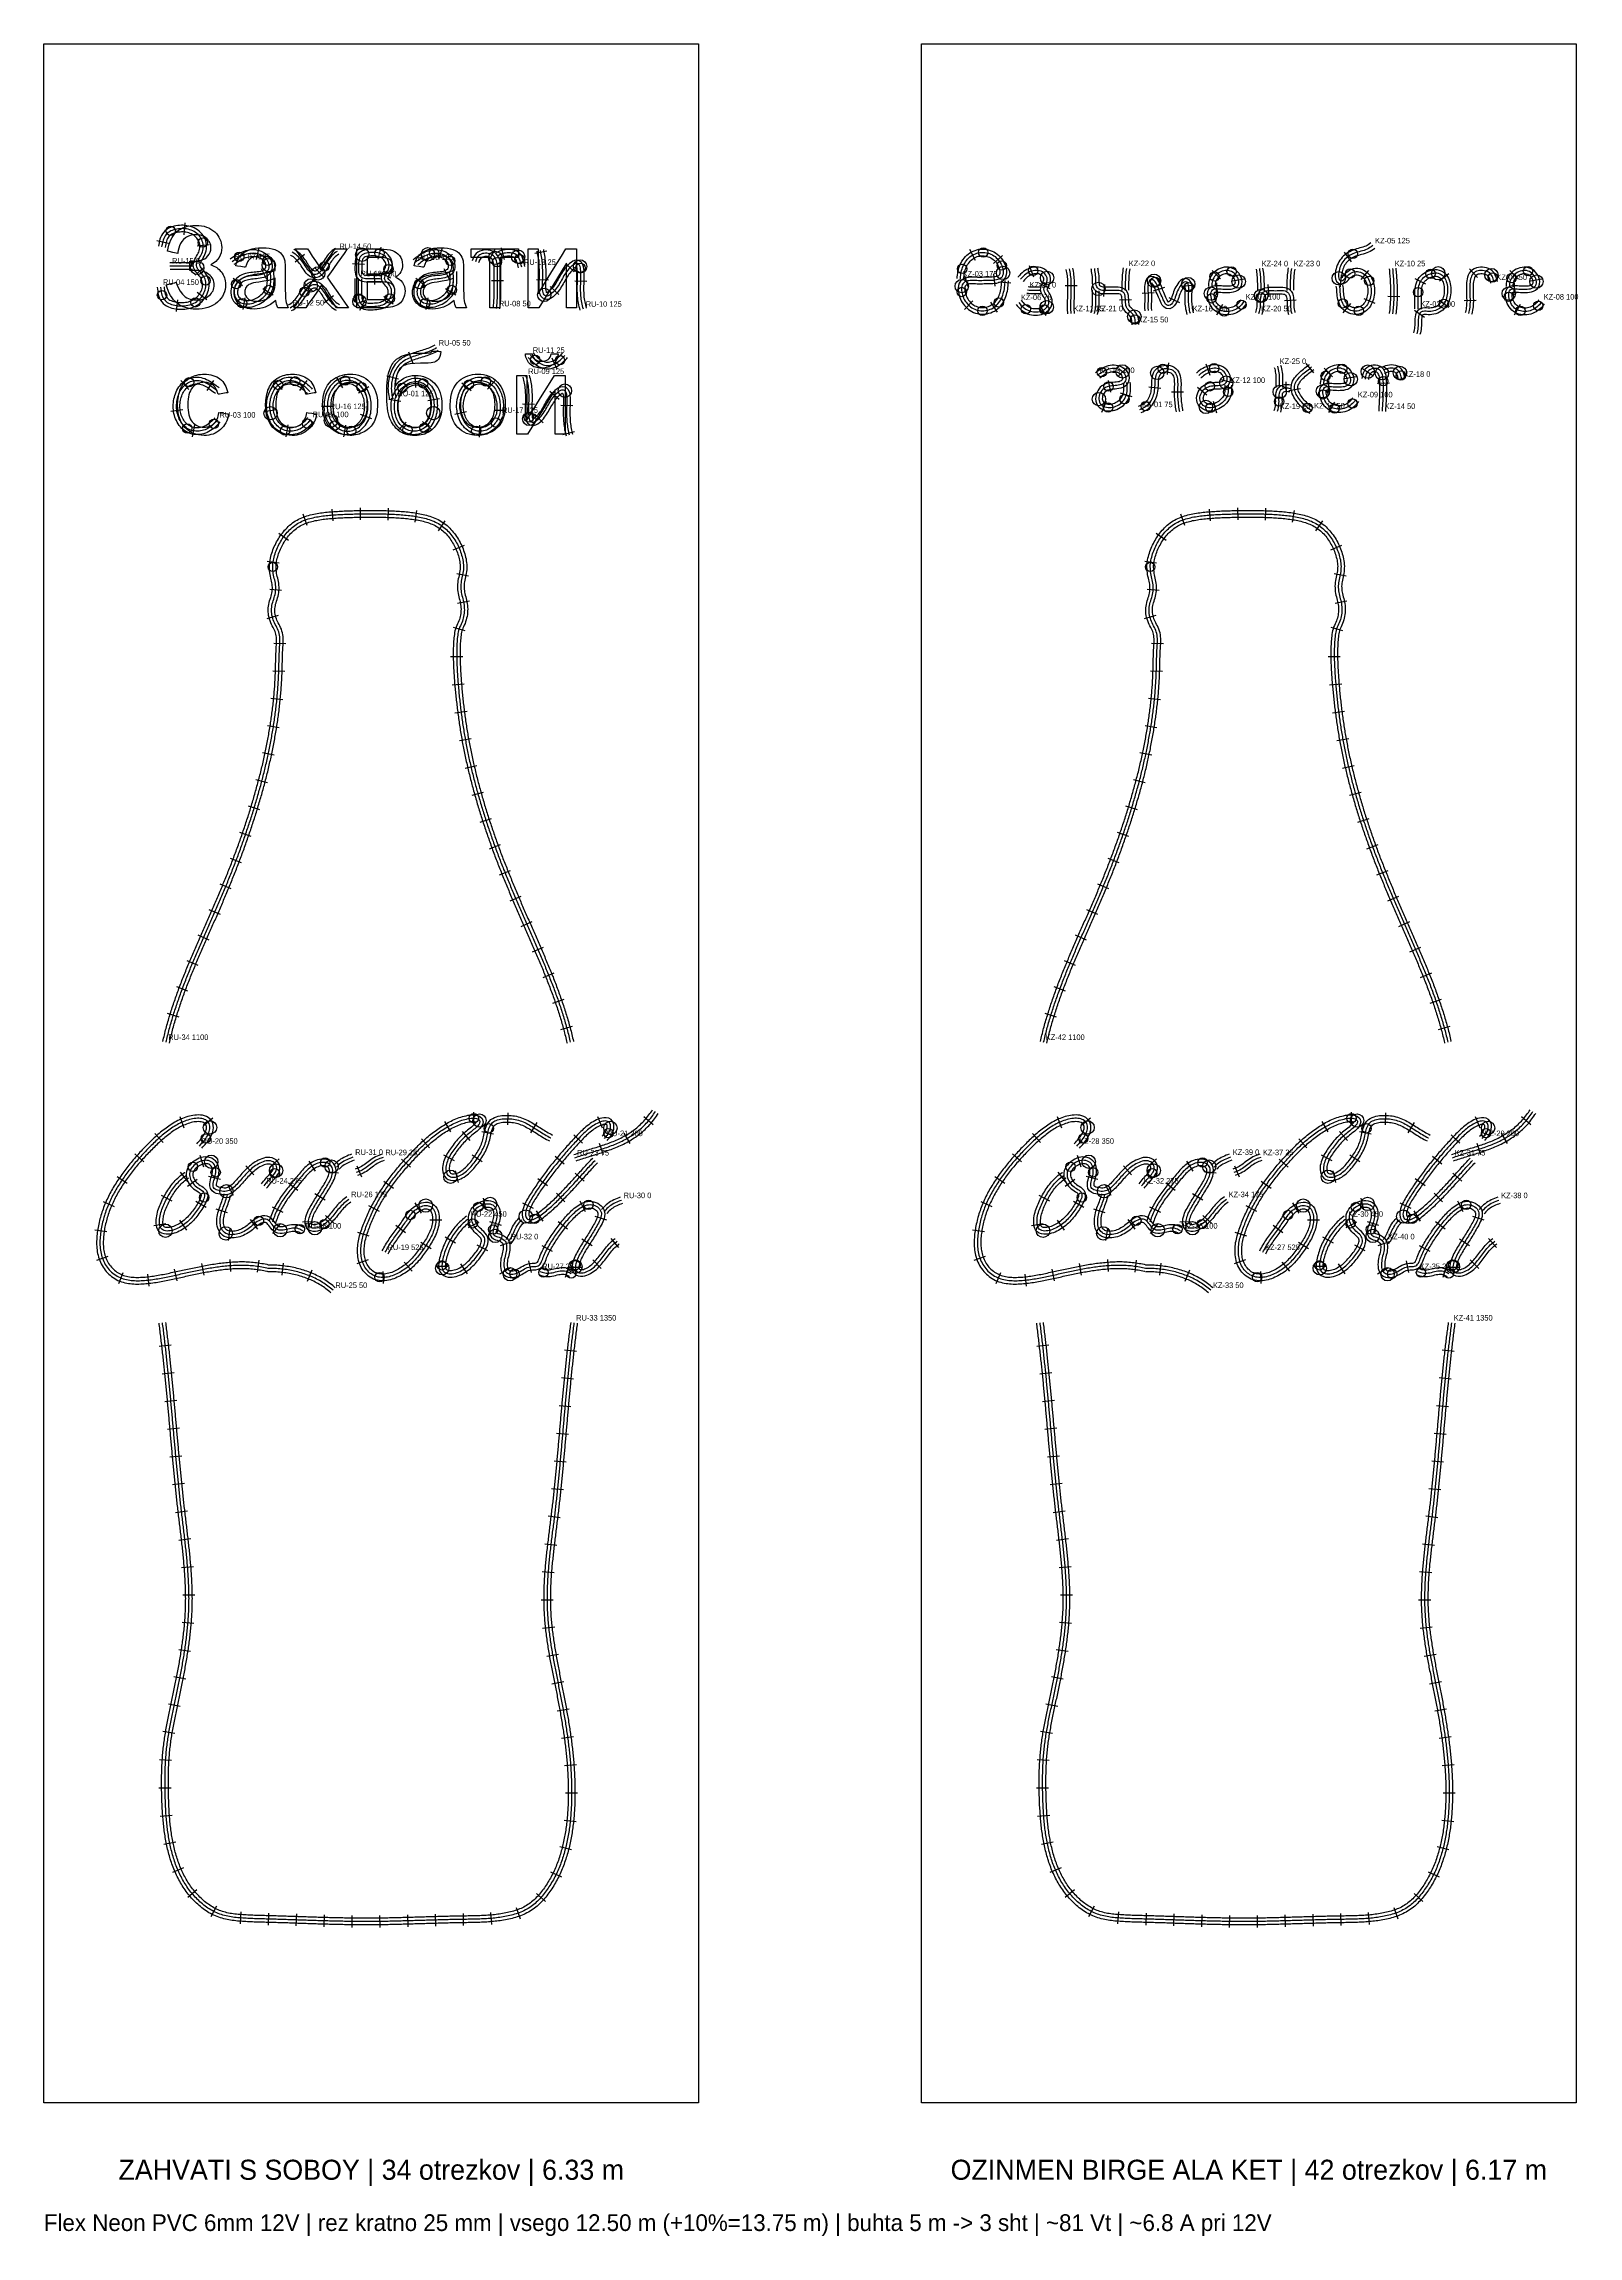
# Model space of a CAD drawing. Header units: millimetres. Extents: x 0 to 1378, y -120 to 1849.
import ezdxf
from ezdxf.enums import TextEntityAlignment as Align

# ---------------------------------------------------------------- set-up
doc = ezdxf.new("R2010")
doc.units = ezdxf.units.MM
for name, color, linetype in [('BEND_TIGHT', 4, 'Continuous'), ('CUT_25', 2, 'Continuous'), ('FRAME', 8, 'Continuous'), ('JOINT', 6, 'Continuous'), ('NEON_BOTTLE', 3, 'Continuous'), ('NEON_LOGO', 1, 'Continuous'), ('NEON_TEXT', 5, 'Continuous'), ('NOTES', 7, 'Continuous'), ('REF_ORIGINAL', 253, 'Continuous'), ('TUBE_6MM', 9, 'Continuous')]:
    doc.layers.add(name, color=color, linetype=linetype)

msp = doc.modelspace()

# ---------------------------------------------------------------- linework, layer by layer
at = {"layer": 'BEND_TIGHT'}
for centre in [(113.9, 1680.7), (142.7, 1670.3), (175.3, 1657.4), (200.9, 1653.9), (301.4, 1660.7), (350.6, 1660.9), (365, 1654), (406.9, 1652.7), (427.2, 1655.3), (843.5, 1661.4), (860.1, 1649.7), (1175.5, 1660.2), (145.2, 1636.1), (172.7, 1632.8), (251.9, 1648.8), (309.5, 1646.5), (336.9, 1632.8), (481.8, 1647.5), (824.5, 1646.6), (888.4, 1645), (997.8, 1635), (1028, 1630.3), (1051.3, 1639.7), (1066.6, 1644.2), (1173, 1642.4), (1190.1, 1636), (1245.2, 1642.3), (1301.1, 1638.9), (1317.9, 1638.4), (1332.7, 1644.7), (106.1, 1623.1), (136.1, 1616.6), (178.1, 1615.8), (202.1, 1627.7), (234, 1626), (282.6, 1620.1), (310.7, 1620), (342.3, 1615.8), (366.3, 1627.7), (824.2, 1625.9), (857.6, 1616.4), (881.8, 1610.6), (898.4, 1610.3), (1048.4, 1620.2), (1075.4, 1614.5), (1092.8, 1621.1), (1166.4, 1615.7), (1234, 1625.7), (1257.2, 1615.4), (1315.5, 1621.6), (1341.9, 1613.5), (842.8, 1609), (979.9, 1601.1), (1059.9, 1608.5), (1180.7, 1609.1), (1325.9, 1608.9), (441.3, 1564.9), (463.5, 1564.6), (949.9, 1553.8), (1004.8, 1556.8), (1050.8, 1557.4), (1165.9, 1557), (1218.6, 1550.9), (130.4, 1544.8), (210.5, 1542.4), (225.8, 1545.7), (270.7, 1546.3), (285.3, 1540.5), (321.9, 1539.9), (340.6, 1543.9), (381.6, 1542.7), (397, 1545.5), (956.1, 1541), (1047.1, 1541.2), (1063.5, 1536.2), (1148.7, 1534), (1151, 1550.6), (1202.7, 1545.8), (435.6, 1513.3), (955.6, 1522.2), (970.4, 1529.8), (989.4, 1523.3), (1047.6, 1522), (1109.2, 1527.5), (1134.8, 1521.8), (1159, 1521.2), (1175.1, 1525.7), (128.8, 1503.4), (152.7, 1507.5), (216.6, 1501.5), (236.4, 1507.8), (261.2, 1506), (276.1, 1501.2), (326.5, 1502.1), (341.9, 1504), (388.1, 1501.3), (405.8, 1508.8), (205.5, 1379), (993.5, 1379), (386.2, 884.1), (1174.2, 884.1), (145.4, 866), (399.7, 875), (507, 870.7), (933.4, 866), (1187.7, 875), (1295, 870.7), (252.5, 844.3), (1040.5, 844.3), (133.8, 840.5), (154.3, 835.5), (207.3, 834.7), (921.8, 840.5), (942.3, 835.5), (995.3, 834.7), (144, 813), (390.1, 804.4), (489.2, 806.4), (932, 813), (1178.1, 804.4), (1277.2, 806.4), (193, 792), (229.9, 784.5), (251.9, 788.9), (329.2, 797.2), (385.2, 789.7), (403.6, 784.2), (440.6, 793.7), (981, 792), (1017.9, 784.5), (1039.9, 788.9), (1117.2, 797.2), (1173.2, 789.7), (1191.6, 784.2), (1228.6, 793.7), (357.5, 752), (422.6, 744.3), (448.6, 745.5), (473.6, 744.6), (477.5, 752.1), (1145.5, 752), (1210.6, 744.3), (1236.6, 745.5), (1261.6, 744.6), (1265.5, 752.1), (301.5, 741.3), (1089.5, 741.3)]:
    msp.add_circle(centre, 4.2, dxfattribs=at)
at = {"layer": 'CUT_25'}
for p, q in [((126.5, 1688.1), (125.7, 1677.3)), ((101.5, 1672.2), (112, 1669.7)), ((148.5, 1668.1), (137.8, 1667)), ((191.1, 1655.2), (193.3, 1665.7)), ((234, 1659.6), (225.8, 1652.6)), ((302.5, 1666), (299.9, 1655.5)), ((354.8, 1655.3), (357.9, 1665.6)), ((405.1, 1664.1), (399.8, 1654.7)), ((410.8, 1665.6), (413.4, 1655.1)), ((451.6, 1662.7), (441, 1660.5)), ((836.5, 1654.3), (831.5, 1663.9)), ((852.6, 1651.6), (860.8, 1658.7)), ((1167.5, 1661.8), (1173.8, 1653)), ((144, 1648.1), (135.8, 1641.1)), ((169.9, 1638.2), (178.5, 1631.6)), ((195.1, 1647.1), (199.8, 1637.4)), ((241.4, 1626.3), (233.8, 1634)), ((243.7, 1647.3), (251.2, 1639.5)), ((277.1, 1651.4), (287.9, 1650.8)), ((297.3, 1632.7), (296.9, 1643.5)), ((311.5, 1638.4), (301.7, 1643.1)), ((334.1, 1638.2), (342.6, 1631.5)), ((359.2, 1647.1), (364, 1637.4)), ((412.9, 1636), (402.1, 1636)), ((453.3, 1636.6), (442.5, 1636.9)), ((468.7, 1651.6), (476.3, 1643.9)), ((487.5, 1635.2), (476.7, 1635.5)), ((826.8, 1640.6), (830, 1630.3)), ((852.8, 1641.8), (853.8, 1631)), ((868.4, 1633.9), (857.6, 1634.7)), ((884.9, 1649.7), (888.6, 1639.5)), ((1049.1, 1645.3), (1056.6, 1637.6)), ((1053.1, 1623.4), (1053.3, 1634.2)), ((1078, 1637.4), (1067.3, 1635.7)), ((1164.4, 1630.6), (1165.3, 1641.4)), ((1182.8, 1637.2), (1189.9, 1645.3)), ((1241.1, 1632.9), (1231.5, 1637.8)), ((1253.1, 1635.8), (1261.5, 1642.6)), ((1280.1, 1646.6), (1287.5, 1638.8)), ((1316.5, 1645.2), (1324.1, 1637.5)), ((1320.4, 1623.4), (1320.6, 1634.2)), ((1345.4, 1637.4), (1334.8, 1635.7)), ((119.1, 1608.3), (120.4, 1619)), ((146.4, 1618.8), (137.7, 1625.3)), ((179.1, 1610.1), (180.8, 1620.7)), ((205.8, 1623.1), (196.6, 1628.8)), ((251.3, 1616.2), (260, 1622.7)), ((283.8, 1609.5), (288.8, 1619)), ((313.8, 1615), (305.4, 1621.8)), ((343.3, 1610.1), (345, 1620.7)), ((370, 1623.1), (360.8, 1628.8)), ((454.6, 1630.8), (462.5, 1623.5)), ((826.6, 1610.3), (834.1, 1618.1)), ((856.2, 1607.7), (850.3, 1616.7)), ((903.6, 1628.8), (894, 1633.6)), ((899.9, 1604.9), (894.4, 1614.2)), ((928, 1631.5), (917.2, 1631.4)), ((952.4, 1632.6), (951.6, 1621.9)), ((976.6, 1618.9), (965.8, 1618.6)), ((986.1, 1624.8), (996.9, 1625.5)), ((1006.4, 1629.9), (996.1, 1626.5)), ((1010.1, 1621), (1019.9, 1616.6)), ((1033.3, 1631.9), (1022.6, 1630.8)), ((1058.4, 1614.6), (1053, 1605.2)), ((1100.2, 1621.7), (1099.3, 1632.5)), ((1113.9, 1618.3), (1124.6, 1619)), ((1173.4, 1615.5), (1166.4, 1607.3)), ((1185.2, 1620), (1195.2, 1616)), ((1206.8, 1622.2), (1217.6, 1622)), ((1252.8, 1618.5), (1261.6, 1612.3)), ((1275.3, 1618.4), (1286.1, 1618.6)), ((1325.8, 1614.6), (1320.4, 1605.2)), ((1230.9, 1609.5), (1239.8, 1603.4)), ((327.3, 1572.1), (331.3, 1562)), ((461, 1556.5), (456.5, 1566.4)), ((964.9, 1550.7), (972.7, 1558.2)), ((1009, 1551.7), (1010.3, 1562.4)), ((1043.4, 1561.3), (1047, 1551.1)), ((1140.4, 1553.3), (1133.5, 1561.6)), ((1149.6, 1557.5), (1157.2, 1549.8)), ((1184.2, 1557.2), (1193.1, 1551.1)), ((130.3, 1538.3), (123, 1546.3)), ((146.6, 1537.5), (152.7, 1546.4)), ((214, 1538.3), (206.6, 1546.1)), ((230, 1537.5), (236.4, 1546.3)), ((262.8, 1549.2), (268.3, 1539.9)), ((291.7, 1540.7), (282.5, 1535.2)), ((308, 1550.6), (318.5, 1547.9)), ((333.9, 1540.1), (333.4, 1550.8)), ((383.7, 1537.2), (375.4, 1544.1)), ((398.4, 1538.6), (405.5, 1546.7)), ((462.6, 1529.3), (454.5, 1536.5)), ((955.8, 1546.5), (957.9, 1535.9)), ((1003, 1539.2), (992.3, 1540.3)), ((1012.6, 1536.4), (1023.4, 1536.3)), ((1044.4, 1533.3), (1036, 1540.1)), ((1067.5, 1544.2), (1057.1, 1547)), ((1115.8, 1534.4), (1115.4, 1545.2)), ((1128.5, 1538.9), (1117.8, 1537.2)), ((1153.6, 1535.7), (1153.9, 1546.5)), ((1178.6, 1549.8), (1167.9, 1548)), ((1208.2, 1543.9), (1197.4, 1543.8)), ((124.8, 1520), (114.1, 1518.7)), ((208.6, 1520), (197.9, 1518.4)), ((249.2, 1523.5), (259.9, 1523.3)), ((294.5, 1512), (284.3, 1515.8)), ((320.5, 1527.5), (309.9, 1529.3)), ((344.7, 1528.4), (355.3, 1530.4)), ((379.6, 1518.3), (369.1, 1515.9)), ((404.4, 1519.9), (415.2, 1519.7)), ((429.9, 1525.6), (440.7, 1525.3)), ((448.3, 1508.4), (440.9, 1516.2)), ((464.1, 1524.3), (474.9, 1524)), ((950.1, 1518), (954.2, 1528)), ((977.2, 1531.8), (966.9, 1535.1)), ((1050, 1527.9), (1053.1, 1517.5)), ((1158.9, 1526.9), (1153.5, 1517.6)), ((135.3, 1506.5), (133.3, 1495.9)), ((219.1, 1506.5), (217.3, 1495.8)), ((269.3, 1495.8), (271.3, 1506.4)), ((325.4, 1509.1), (317.9, 1501.4)), ((340, 1509.5), (348.1, 1502.4)), ((391.1, 1506.3), (390.9, 1495.5)), ((466.1, 1498), (476.6, 1500.6)), ((236.6, 1416.1), (232.9, 1426.3)), ((259.7, 1420.3), (258.8, 1431)), ((284.3, 1421.3), (284.2, 1432.1)), ((309.1, 1421.1), (309.4, 1431.9)), ((333.3, 1419.1), (335, 1429.7)), ((354.3, 1411.6), (360.5, 1420.4)), ((1024.6, 1416.1), (1020.9, 1426.3)), ((1047.7, 1420.3), (1046.8, 1431)), ((1072.3, 1421.3), (1072.2, 1432.1)), ((1097.1, 1421.1), (1097.4, 1431.9)), ((1121.3, 1419.1), (1123, 1429.7)), ((1142.3, 1411.6), (1148.5, 1420.4)), ((219.7, 1402.9), (210.9, 1409.2)), ((367.7, 1394.5), (377.6, 1398.6)), ((1007.7, 1402.9), (998.9, 1409.2)), ((1155.7, 1394.5), (1165.6, 1398.6)), ((211.2, 1382.5), (200.5, 1383.9)), ((999.2, 1382.5), (988.5, 1383.9)), ((213.5, 1357.9), (202.8, 1358.9)), ((370.7, 1373.2), (381.3, 1371.1)), ((1001.5, 1357.9), (990.8, 1358.9)), ((1158.7, 1373.2), (1169.3, 1371.1)), ((371.5, 1346.6), (382.1, 1348.6)), ((1159.5, 1346.6), (1170.1, 1348.6)), ((210.4, 1335.5), (200.1, 1332.4)), ((367.6, 1325), (378, 1321.9)), ((998.4, 1335.5), (988.1, 1332.4)), ((1155.6, 1325), (1166, 1321.9)), ((217.3, 1310.1), (206.5, 1310.4)), ((1005.3, 1310.1), (994.5, 1310.4)), ((216.4, 1285.1), (205.6, 1285.5)), ((365.3, 1298.6), (376.1, 1298.7)), ((1004.4, 1285.1), (993.6, 1285.5)), ((1153.3, 1298.6), (1164.1, 1298.7)), ((214.7, 1259.8), (203.9, 1260.9)), ((366.6, 1273.2), (377.4, 1274.1)), ((1002.7, 1259.8), (991.9, 1260.9)), ((1154.6, 1273.2), (1165.4, 1274.1)), ((369.2, 1248.1), (380, 1249.5)), ((1157.2, 1248.1), (1168, 1249.5)), ((211.4, 1234.7), (200.8, 1236.4)), ((373.1, 1223.2), (383.7, 1225.1)), ((999.4, 1234.7), (988.8, 1236.4)), ((1161.1, 1223.2), (1171.7, 1225.1)), ((206.8, 1209.9), (196.2, 1212.1)), ((378.2, 1198.4), (388.7, 1200.9)), ((994.8, 1209.9), (984.2, 1212.1)), ((1166.2, 1198.4), (1176.7, 1200.9)), ((200.9, 1185.3), (190.5, 1188)), ((988.9, 1185.3), (978.5, 1188)), ((194.1, 1161), (183.7, 1164.2)), ((384.5, 1174), (394.9, 1176.9)), ((982.1, 1161), (971.7, 1164.2)), ((1172.5, 1174), (1182.9, 1176.9)), ((391.9, 1149.8), (402.1, 1153.2)), ((1179.9, 1149.8), (1190.1, 1153.2)), ((186.3, 1137.1), (176, 1140.6)), ((400.1, 1126), (410.2, 1129.7)), ((974.3, 1137.1), (964, 1140.6)), ((1188.1, 1126), (1198.2, 1129.7)), ((177.6, 1113.4), (167.6, 1117.3)), ((409.1, 1102.5), (419.1, 1106.5)), ((965.6, 1113.4), (955.6, 1117.3)), ((1197.1, 1102.5), (1207.1, 1106.5)), ((168.3, 1090.1), (158.4, 1094.2)), ((418.7, 1079.3), (428.6, 1083.5)), ((956.3, 1090.1), (946.4, 1094.2)), ((1206.7, 1079.3), (1216.6, 1083.5)), ((158.5, 1067), (148.6, 1071.3)), ((946.5, 1067), (936.6, 1071.3)), ((148.4, 1044.1), (138.5, 1048.4)), ((428.7, 1056.3), (438.6, 1060.7)), ((936.4, 1044.1), (926.5, 1048.4)), ((1216.7, 1056.3), (1226.6, 1060.7)), ((138.5, 1021.2), (128.6, 1025.4)), ((438.7, 1033.5), (448.6, 1037.8)), ((926.5, 1021.2), (916.6, 1025.4)), ((1226.7, 1033.5), (1236.6, 1037.8)), ((448.3, 1010.5), (458.3, 1014.6)), ((1236.3, 1010.5), (1246.3, 1014.6)), ((129.4, 998.2), (119.3, 1002)), ((456.9, 987.4), (467.1, 990.9)), ((917.4, 998.2), (907.3, 1002)), ((1244.9, 987.4), (1255.1, 990.9)), ((121.4, 974.8), (111.1, 978)), ((464.2, 963.8), (474.7, 966.7)), ((909.4, 974.8), (899.1, 978)), ((1252.2, 963.8), (1262.7, 966.7)), ((386.1, 878.7), (386.2, 889.5)), ((416.7, 878.2), (416.9, 889)), ((1174.1, 878.7), (1174.2, 889.5)), ((1204.7, 878.2), (1204.9, 889)), ((99.8, 870.3), (107, 862.2)), ((122, 885.5), (125.8, 875.4)), ((151.7, 884.2), (143.3, 877.4)), ((365.4, 871.8), (360, 881.1)), ((375.5, 872.3), (382.5, 864.1)), ((403.9, 869.7), (393.4, 871.9)), ((437.2, 871), (442.9, 880.2)), ((475.8, 869.1), (483.6, 861.6)), ((497.2, 885.5), (501.4, 875.6)), ((526.4, 861.3), (521, 870.7)), ((547.1, 878.2), (538.9, 885.2)), ((887.8, 870.3), (895, 862.2)), ((910, 885.5), (913.8, 875.4)), ((939.7, 884.2), (931.3, 877.4)), ((1153.4, 871.8), (1148, 881.1)), ((1163.5, 872.3), (1170.5, 864.1)), ((1191.9, 869.7), (1181.4, 871.9)), ((1225.2, 871), (1230.9, 880.2)), ((1263.8, 869.1), (1271.6, 861.6)), ((1285.2, 885.5), (1289.4, 875.6)), ((1314.4, 861.3), (1309, 870.7)), ((1335.1, 878.2), (1326.9, 885.2)), ((81.8, 852.1), (89.9, 844.9)), ((140, 850.8), (143.3, 840.5)), ((211.2, 847.5), (203.1, 840.3)), ((329.2, 840.1), (321.2, 847.2)), ((346.2, 857.6), (339, 865.6)), ((358.9, 851.1), (368.5, 846.1)), ((393.7, 844.9), (384.7, 851)), ((459, 850.1), (467.3, 843.2)), ((502.4, 851.2), (499, 861.4)), ((869.8, 852.1), (877.9, 844.9)), ((928, 850.8), (931.3, 840.5)), ((999.2, 847.5), (991.1, 840.3)), ((1117.2, 840.1), (1109.2, 847.2)), ((1134.2, 857.6), (1127, 865.6)), ((1146.9, 851.1), (1156.5, 846.1)), ((1181.7, 844.9), (1172.7, 851)), ((1247, 850.1), (1255.3, 843.2)), ((1290.4, 851.2), (1287, 861.4)), ((65.9, 831.9), (74.8, 825.8)), ((129.4, 827.3), (122.7, 835.8)), ((129, 823.2), (137.8, 829.4)), ((158.5, 829.1), (148, 831.8)), ((181.5, 841.4), (188.6, 833.3)), ((237.9, 845.6), (243.7, 836.5)), ((264.7, 834.8), (254, 836)), ((281.2, 841.4), (285.2, 831.4)), ((314, 821), (305.2, 827.3)), ((372.2, 826.4), (369.6, 836.8)), ((443.5, 829.9), (452.3, 823.7)), ((485.2, 827.5), (477.2, 834.8)), ((853.9, 831.9), (862.8, 825.8)), ((917.4, 827.3), (910.7, 835.8)), ((917, 823.2), (925.8, 829.4)), ((946.5, 829.1), (936, 831.8)), ((969.5, 841.4), (976.6, 833.3)), ((1025.9, 845.6), (1031.7, 836.5)), ((1052.7, 834.8), (1042, 836)), ((1069.2, 841.4), (1073.2, 831.4)), ((1102, 821), (1093.2, 827.3)), ((1160.2, 826.4), (1157.6, 836.8)), ((1231.5, 829.9), (1240.3, 823.7)), ((1273.2, 827.5), (1265.2, 834.8)), ((53.3, 809.2), (63.2, 804.9)), ((115.3, 809.7), (105.7, 814.7)), ((136.5, 809.5), (145.9, 804.1)), ((164.9, 824.5), (170, 815)), ((219.6, 826.2), (228, 819.4)), ((252.6, 810.5), (243.4, 816.1)), ((339.1, 798.9), (333.4, 808.1)), ((397.3, 801.7), (394.9, 812.3)), ((429.7, 808.1), (439.4, 803.3)), ((467.9, 809.1), (460.3, 816.7)), ((486.4, 799.9), (481.7, 809.6)), ((841.3, 809.2), (851.2, 804.9)), ((903.3, 809.7), (893.7, 814.7)), ((924.5, 809.5), (933.9, 804.1)), ((952.9, 824.5), (958, 815)), ((1007.6, 826.2), (1016, 819.4)), ((1040.6, 810.5), (1031.4, 816.1)), ((1127.1, 798.9), (1121.4, 808.1)), ((1185.3, 801.7), (1182.9, 812.3)), ((1217.7, 808.1), (1227.4, 803.3)), ((1255.9, 809.1), (1248.3, 816.7)), ((1274.4, 799.9), (1269.7, 809.6)), ((109.4, 789.3), (98.8, 787.5)), ((121.9, 792.5), (128.1, 783.7)), ((165, 799), (154.7, 802.3)), ((185.3, 793.3), (191.8, 784.6)), ((204.9, 804.6), (214.6, 799.8)), ((212, 789), (205.3, 780.5)), ((243, 791.1), (232.2, 790.7)), ((252.8, 796.8), (260.7, 789.5)), ((301.3, 800.4), (291.7, 805.4)), ((324.7, 781.3), (316, 787.7)), ((346.7, 793), (357.5, 792.8)), ((390.6, 790.9), (381.1, 785.7)), ((400.3, 791.5), (410.6, 788.1)), ((448.3, 791.8), (442.5, 800.9)), ((470.2, 784.4), (461.7, 791.1)), ((494.9, 796.2), (505.1, 792.8)), ((897.4, 789.3), (886.8, 787.5)), ((909.9, 792.5), (916.1, 783.7)), ((953, 799), (942.7, 802.3)), ((973.3, 793.3), (979.8, 784.6)), ((992.9, 804.6), (1002.6, 799.8)), ((1000, 789), (993.3, 780.5)), ((1031, 791.1), (1020.2, 790.7)), ((1040.8, 796.8), (1048.7, 789.5)), ((1089.3, 800.4), (1079.7, 805.4)), ((1112.7, 781.3), (1104, 787.7)), ((1134.7, 793), (1145.5, 792.8)), ((1178.6, 790.9), (1169.1, 785.7)), ((1188.3, 791.5), (1198.6, 788.1)), ((1236.3, 791.8), (1230.5, 800.9)), ((1258.2, 784.4), (1249.7, 791.1)), ((1282.9, 796.2), (1293.1, 792.8)), ((45.9, 783.9), (56.6, 782.3)), ((167, 785.1), (165.4, 774.4)), ((292.2, 778.2), (281.8, 781.4)), ((338.6, 772.9), (347.7, 767)), ((360.3, 777.6), (369.7, 772.3)), ((398.6, 764.9), (389.1, 770)), ((410.1, 769.7), (420.2, 773.4)), ((456.8, 764.3), (447.4, 769.6)), ((483.2, 775.7), (492.3, 769.9)), ((516.4, 768.1), (509.3, 776.2)), ((833.9, 783.9), (844.6, 782.3)), ((955, 785.1), (953.4, 774.4)), ((1080.2, 778.2), (1069.8, 781.4)), ((1126.6, 772.9), (1135.7, 767)), ((1148.3, 777.6), (1157.7, 772.3)), ((1186.6, 764.9), (1177.1, 770)), ((1198.1, 769.7), (1208.2, 773.4)), ((1244.8, 764.3), (1235.4, 769.6)), ((1271.2, 775.7), (1280.3, 769.9)), ((1304.4, 768.1), (1297.3, 776.2)), ((47.5, 756.6), (57.7, 760.2)), ((119.6, 738), (117.3, 748.5)), ((143.9, 743.2), (141.9, 753.8)), ((168, 746.5), (167.3, 757.3)), ((191.9, 745.9), (193.3, 756.6)), ((215, 754), (213.8, 743.2)), ((291.1, 757), (281, 753.4)), ((323.6, 755), (330.6, 746.8)), ((352.1, 751.2), (362.9, 751.4)), ((380.4, 744.3), (374.5, 753.4)), ((409.6, 744.3), (418.9, 749.7)), ((437.8, 745.5), (435.5, 756)), ((468.4, 741.3), (471.6, 751.6)), ((471.9, 750.3), (482.7, 750.3)), ((500.5, 749.3), (492.9, 757)), ((835.5, 756.6), (845.7, 760.2)), ((907.6, 738), (905.3, 748.5)), ((931.9, 743.2), (929.9, 753.8)), ((956, 746.5), (955.3, 757.3)), ((979.9, 745.9), (981.3, 756.6)), ((1003, 754), (1001.8, 743.2)), ((1079.1, 757), (1069, 753.4)), ((1111.6, 755), (1118.6, 746.8)), ((1140.1, 751.2), (1150.9, 751.4)), ((1168.4, 744.3), (1162.5, 753.4)), ((1197.6, 744.3), (1206.9, 749.7)), ((1225.8, 745.5), (1223.5, 756)), ((1256.4, 741.3), (1259.6, 751.6)), ((1259.9, 750.3), (1270.7, 750.3)), ((1288.5, 749.3), (1280.9, 757)), ((67.2, 735.7), (71.2, 745.7)), ((94.5, 733.4), (93.3, 744.2)), ((240.6, 747.6), (236.5, 737.6)), ((304.4, 746.5), (304.8, 735.7)), ((855.2, 735.7), (859.2, 745.7)), ((882.5, 733.4), (881.3, 744.2)), ((1028.6, 747.6), (1024.5, 737.6)), ((1092.4, 746.5), (1092.8, 735.7)), ((114.4, 680.4), (103.7, 679.2)), ((467.6, 676.2), (478.3, 675)), ((902.4, 680.4), (891.7, 679.2)), ((1255.6, 676.2), (1266.3, 675)), ((117, 655.5), (106.3, 654.4)), ((464.9, 651.3), (475.7, 650.2)), ((905, 655.5), (894.3, 654.4)), ((1252.9, 651.3), (1263.7, 650.2)), ((119.4, 630.6), (108.7, 629.6)), ((907.4, 630.6), (896.7, 629.6)), ((462.6, 626.3), (473.3, 625.4)), ((1250.6, 626.3), (1261.3, 625.4)), ((121.7, 605.7), (110.9, 604.7)), ((460.4, 601.4), (471.1, 600.5)), ((909.7, 605.7), (898.9, 604.7)), ((1248.4, 601.4), (1259.1, 600.5)), ((123.9, 580.8), (113.2, 579.8)), ((458.2, 576.5), (468.9, 575.5)), ((911.9, 580.8), (901.2, 579.8)), ((1246.2, 576.5), (1256.9, 575.5)), ((126.3, 556), (115.6, 554.9)), ((455.8, 551.7), (466.5, 550.6)), ((914.3, 556), (903.6, 554.9)), ((1243.8, 551.7), (1254.5, 550.6)), ((129, 531.2), (118.3, 529.9)), ((453, 527), (463.7, 525.7)), ((917, 531.2), (906.3, 529.9)), ((1241, 527), (1251.7, 525.7)), ((132, 506.4), (121.3, 505.1)), ((450, 502.1), (460.7, 500.9)), ((920, 506.4), (909.3, 505.1)), ((1238, 502.1), (1248.7, 500.9)), ((134.5, 481.3), (123.7, 480.4)), ((447.4, 477), (458.2, 476.2)), ((922.5, 481.3), (911.7, 480.4)), ((1235.4, 477), (1246.2, 476.2)), ((135.7, 456), (124.9, 455.8)), ((923.7, 456), (912.9, 455.8)), ((446.5, 451.6), (457.3, 451.7)), ((1234.5, 451.6), (1245.3, 451.7)), ((134.8, 430.5), (124.1, 431.4)), ((447.9, 426.1), (458.7, 427.3)), ((922.8, 430.5), (912.1, 431.4)), ((1235.9, 426.1), (1246.7, 427.3)), ((131.8, 405.3), (121.1, 406.9)), ((451.6, 401), (462.2, 402.9)), ((919.8, 405.3), (909.1, 406.9)), ((1239.6, 401), (1250.2, 402.9)), ((127.4, 380.4), (116.8, 382.5)), ((456.3, 376.3), (466.9, 378.5)), ((915.4, 380.4), (904.8, 382.5)), ((1244.3, 376.3), (1254.9, 378.5)), ((122.4, 355.9), (111.8, 358.1)), ((910.4, 355.9), (899.8, 358.1)), ((461, 351.9), (471.6, 353.8)), ((1249, 351.9), (1259.6, 353.8)), ((117.6, 331.6), (106.9, 333.4)), ((464.9, 327.4), (475.6, 328.9)), ((905.6, 331.6), (894.9, 333.4)), ((1252.9, 327.4), (1263.6, 328.9)), ((114.7, 307.3), (104, 308)), ((467.6, 302.9), (478.4, 303.7)), ((902.7, 307.3), (892, 308)), ((1255.6, 302.9), (1266.4, 303.7)), ((114.2, 282.7), (103.4, 282.6)), ((468.5, 278.4), (479.3, 278.3)), ((902.2, 282.7), (891.4, 282.6)), ((1256.5, 278.4), (1267.3, 278.3)), ((115.2, 258.1), (104.4, 257.3)), ((903.2, 258.1), (892.4, 257.3)), ((467.3, 254), (478.1, 252.8)), ((1255.3, 254), (1266.1, 252.8)), ((118.4, 234), (107.8, 231.9)), ((463.2, 230.1), (473.7, 227.5)), ((906.4, 234), (895.8, 231.9)), ((1251.2, 230.1), (1261.7, 227.5)), ((125.4, 211.2), (115.4, 206.9)), ((455.1, 207.6), (464.9, 202.9)), ((913.4, 211.2), (903.4, 206.9)), ((1243.1, 207.6), (1252.9, 202.9)), ((137.5, 191.2), (129.2, 184.3)), ((442.4, 188), (450.4, 180.8)), ((925.5, 191.2), (917.2, 184.3)), ((1230.4, 188), (1238.4, 180.8)), ((155, 176.7), (150, 167.2)), ((177, 171.5), (176.2, 160.7)), ((201.7, 170.5), (201.4, 159.7)), ((226.8, 169.7), (226.4, 158.9)), ((251.7, 168.9), (251.4, 158.1)), ((276.6, 168.3), (276.5, 157.5)), ((301.5, 168.3), (301.6, 157.5)), ((326.4, 168.9), (326.7, 158.1)), ((351.4, 169.6), (351.7, 158.8)), ((376.4, 170.2), (376.6, 159.4)), ((401.1, 171.1), (402, 160.3)), ((424.1, 175.6), (427.8, 165.4)), ((943, 176.7), (938, 167.2)), ((965, 171.5), (964.2, 160.7)), ((989.7, 170.5), (989.4, 159.7)), ((1014.8, 169.7), (1014.4, 158.9)), ((1039.7, 168.9), (1039.4, 158.1)), ((1064.6, 168.3), (1064.5, 157.5)), ((1089.5, 168.3), (1089.6, 157.5)), ((1114.4, 168.9), (1114.7, 158.1)), ((1139.4, 169.6), (1139.7, 158.8)), ((1164.4, 170.2), (1164.6, 159.4)), ((1189.1, 171.1), (1190, 160.3)), ((1212.1, 175.6), (1215.8, 165.4))]:
    msp.add_line(p, q, dxfattribs=at)
at = {"layer": 'FRAME'}
for points in [[(588, 0), (496.1, 0), (294, 0), (91.9, 0), (0, 0), (0, 288.9), (0, 924.3), (0, 1559.8), (0, 1848.7), (91.9, 1848.7), (294, 1848.7), (496.1, 1848.7), (588, 1848.7), (588, 1559.8), (588, 924.3), (588, 288.9), (588, 0)], [(1376, 0), (1284.1, 0), (1082, 0), (879.9, 0), (788, 0), (788, 288.9), (788, 924.3), (788, 1559.8), (788, 1848.7), (879.9, 1848.7), (1082, 1848.7), (1284.1, 1848.7), (1376, 1848.7), (1376, 1559.8), (1376, 924.3), (1376, 288.9), (1376, 0)]]:
    msp.add_lwpolyline(points, dxfattribs=at)
at = {"layer": 'JOINT'}
for centre in [(137.8, 1647.5), (202, 1650.1), (285.9, 1659.4), (344.9, 1659.7), (405.4, 1656.5), (425.9, 1657.6), (481.5, 1648.8), (239.7, 1631.8), (246.4, 1642.6), (824.3, 1631.2), (861.4, 1643), (900.8, 1638.6), (946.9, 1628.6), (996.9, 1636), (1027.6, 1633), (1072.9, 1635.3), (1162.8, 1638.2), (1252.1, 1642.7), (1299.9, 1641.1), (1340.3, 1635.3), (283.4, 1617.4), (449.3, 1623.3), (900.5, 1612.2), (1048, 1624.5), (1093, 1622.4), (1315.4, 1624.5), (979.2, 1603.8), (968.6, 1554.6), (999.8, 1553.2), (1188.8, 1554.4), (1201.5, 1552.9), (1217.7, 1553.3), (467.9, 1537.3), (947.4, 1529.7), (1061.7, 1544.5), (1109.8, 1536.2), (1148.6, 1536.8), (1173.5, 1547.6), (203.6, 1517), (257.8, 1510.4), (349.7, 1517.2), (435.8, 1512), (1043.5, 1522.7), (391.2, 882), (1179.2, 882), (149.2, 875.8), (508.8, 875.3), (937.2, 875.8), (1296.8, 875.3), (150.3, 845), (258.4, 840.7), (938.3, 845), (1046.4, 840.7), (208.6, 837.1), (365.1, 831.5), (996.6, 837.1), (1153.1, 831.5), (164, 818.5), (342.9, 805.7), (400.7, 807.1), (952, 818.5), (1130.9, 805.7), (1188.7, 807.1), (109.2, 783), (212.2, 783.5), (243.4, 785.3), (432.7, 795.8), (897.2, 783), (1000.2, 783.5), (1031.4, 785.3), (1220.7, 795.8), (163.3, 780.7), (405.3, 778.4), (951.3, 780.7), (1193.3, 778.4), (357.7, 749.4), (418.6, 744), (477.3, 750.8), (1145.7, 749.4), (1206.6, 744), (1265.3, 750.8)]:
    msp.add_circle(centre, 6, dxfattribs=at)
at = {"layer": 'NEON_BOTTLE'}
for points in [[(109.7, 952.3), (110.1, 953.8), (110.4, 955.2), (110.8, 956.7), (111.1, 958.1), (111.5, 959.6), (111.9, 961), (112.2, 962.5), (112.6, 963.9), (113, 965.4), (113.4, 966.8), (113.8, 968.3), (114.2, 969.7), (114.6, 971.2), (115.1, 972.6), (115.5, 974), (115.9, 975.5), (116.4, 976.9), (116.8, 978.3), (117.3, 979.8), (117.7, 981.2), (118.2, 982.6), (118.7, 984), (119.1, 985.5), (119.6, 986.9), (120.1, 988.3), (120.6, 989.7), (121.1, 991.1), (121.6, 992.6), (122.1, 994), (122.6, 995.4), (123.1, 996.8), (123.6, 998.2), (124.2, 999.6), (124.7, 1001), (125.2, 1002.4), (125.7, 1003.8), (126.3, 1005.2), (126.8, 1006.6), (127.4, 1008), (127.9, 1009.4), (128.5, 1010.8), (129, 1012.2), (129.6, 1013.6), (130.1, 1015), (130.7, 1016.4), (131.3, 1017.8), (131.8, 1019.2), (132.4, 1020.5), (133, 1021.9), (133.6, 1023.3), (134.1, 1024.7), (134.7, 1026.1), (135.3, 1027.5), (135.9, 1028.8), (136.5, 1030.2), (137.1, 1031.6), (137.7, 1033), (138.3, 1034.4), (138.8, 1035.7), (139.4, 1037.1), (140, 1038.5), (140.6, 1039.9), (141.2, 1041.2), (141.8, 1042.6), (142.4, 1044), (143, 1045.4), (143.6, 1046.7), (144.2, 1048.1), (144.9, 1049.5), (145.5, 1050.8), (146.1, 1052.2), (146.7, 1053.6), (147.3, 1055), (147.9, 1056.3), (148.5, 1057.7), (149.1, 1059.1), (149.7, 1060.5), (150.3, 1061.8), (150.9, 1063.2), (151.5, 1064.6), (152.1, 1065.9), (152.7, 1067.3), (153.3, 1068.7), (153.9, 1070.1), (154.5, 1071.4), (155.1, 1072.8), (155.7, 1074.2), (156.3, 1075.6), (156.9, 1076.9), (157.5, 1078.3), (158.1, 1079.7), (158.7, 1081.1), (159.3, 1082.5), (159.9, 1083.8), (160.5, 1085.2), (161, 1086.6), (161.6, 1088), (162.2, 1089.4), (162.8, 1090.8), (163.3, 1092.1), (163.9, 1093.5), (164.5, 1094.9), (165.1, 1096.3), (165.6, 1097.7), (166.2, 1099.1), (166.7, 1100.5), (167.3, 1101.9), (167.9, 1103.3), (168.4, 1104.6), (169, 1106), (169.5, 1107.4), (170.1, 1108.8), (170.6, 1110.2), (171.2, 1111.6), (171.7, 1113), (172.2, 1114.4), (172.8, 1115.8), (173.3, 1117.2), (173.8, 1118.6), (174.4, 1120), (174.9, 1121.4), (175.4, 1122.8), (175.9, 1124.3), (176.5, 1125.7), (177, 1127.1), (177.5, 1128.5), (178, 1129.9), (178.5, 1131.3), (179, 1132.7), (179.5, 1134.1), (180, 1135.5), (180.5, 1137), (181, 1138.4), (181.5, 1139.8), (182, 1141.2), (182.4, 1142.6), (182.9, 1144.1), (183.4, 1145.5), (183.9, 1146.9), (184.4, 1148.3), (184.8, 1149.7), (185.3, 1151.2), (185.8, 1152.6), (186.2, 1154), (186.7, 1155.5), (187.1, 1156.9), (187.6, 1158.3), (188, 1159.8), (188.5, 1161.2), (188.9, 1162.6), (189.3, 1164.1), (189.8, 1165.5), (190.2, 1166.9), (190.6, 1168.4), (191, 1169.8), (191.5, 1171.2), (191.9, 1172.7), (192.3, 1174.1), (192.7, 1175.6), (193.1, 1177), (193.5, 1178.5), (193.9, 1179.9), (194.3, 1181.4), (194.7, 1182.8), (195.1, 1184.3), (195.5, 1185.7), (195.8, 1187.2), (196.2, 1188.6), (196.6, 1190.1), (197, 1191.5), (197.3, 1193), (197.7, 1194.4), (198, 1195.9), (198.4, 1197.3), (198.7, 1198.8), (199.1, 1200.3), (199.4, 1201.7), (199.8, 1203.2), (200.1, 1204.6), (200.4, 1206.1), (200.8, 1207.6), (201.1, 1209), (201.4, 1210.5), (201.7, 1212), (202, 1213.4), (202.3, 1214.9), (202.6, 1216.4), (202.9, 1217.8), (203.2, 1219.3), (203.5, 1220.8), (203.8, 1222.3), (204, 1223.7), (204.3, 1225.2), (204.6, 1226.7), (204.8, 1228.2), (205.1, 1229.6), (205.4, 1231.1), (205.6, 1232.6), (205.8, 1234.1), (206.1, 1235.6), (206.3, 1237), (206.6, 1238.5), (206.8, 1240), (207, 1241.5), (207.2, 1243), (207.4, 1244.5), (207.6, 1245.9), (207.8, 1247.4), (208, 1248.9), (208.2, 1250.4), (208.4, 1251.9), (208.6, 1253.4), (208.7, 1254.9), (208.9, 1256.4), (209.1, 1257.9), (209.2, 1259.4), (209.4, 1260.8), (209.5, 1262.3), (209.6, 1263.8), (209.8, 1265.3), (209.9, 1266.8), (210, 1268.3), (210.1, 1269.8), (210.2, 1271.3), (210.3, 1272.8), (210.4, 1274.3), (210.5, 1275.8), (210.6, 1277.3), (210.7, 1278.8), (210.8, 1280.3), (210.8, 1281.8), (210.9, 1283.3), (210.9, 1284.8), (211, 1286.3), (211, 1287.8), (211.1, 1289.3), (211.1, 1290.8), (211.1, 1292.3), (211.2, 1293.8), (211.2, 1295.3), (211.2, 1296.8), (211.3, 1298.3), (211.3, 1299.8), (211.4, 1301.3), (211.5, 1302.8), (211.5, 1304.3), (211.6, 1305.8), (211.7, 1307.3), (211.8, 1308.8), (211.9, 1310.3), (211.9, 1311.8), (211.9, 1313.3), (211.9, 1314.8), (211.8, 1316.3), (211.6, 1317.8), (211.3, 1319.2), (210.9, 1320.7), (210.5, 1322.1), (209.9, 1323.5), (209.2, 1324.8), (208.5, 1326.1), (207.8, 1327.5), (207.2, 1328.8), (206.6, 1330.2), (206, 1331.5), (205.6, 1332.9), (205.2, 1334.3), (204.8, 1335.7), (204.6, 1337.2), (204.4, 1338.6), (204.4, 1340.1), (204.5, 1341.5), (204.6, 1342.9), (204.8, 1344.4), (205.1, 1345.8), (205.5, 1347.3), (205.9, 1348.7), (206.4, 1350.1), (206.8, 1351.5), (207.2, 1352.9), (207.6, 1354.4), (207.9, 1355.8), (208.1, 1357.3), (208.2, 1358.7), (208.2, 1360.1), (208.2, 1361.6), (208.1, 1363), (207.9, 1364.5), (207.6, 1365.9), (207.3, 1367.4), (206.9, 1368.8), (206.6, 1370.2), (206.3, 1371.7), (206, 1373.1), (205.8, 1374.6), (205.7, 1376.1), (205.6, 1377.6), (205.5, 1379), (205.5, 1380.5), (205.7, 1382), (205.9, 1383.5), (206.1, 1385), (206.4, 1386.4), (206.8, 1387.9), (207.2, 1389.3), (207.6, 1390.8), (208.1, 1392.2), (208.6, 1393.6), (209.2, 1395), (209.8, 1396.4), (210.4, 1397.7), (211.1, 1399.1), (211.8, 1400.4), (212.5, 1401.7), (213.3, 1403), (214.1, 1404.2), (214.9, 1405.5), (215.8, 1406.7), (216.7, 1407.9), (217.7, 1409.1), (218.6, 1410.2), (219.6, 1411.3), (220.7, 1412.4), (221.8, 1413.4), (222.9, 1414.4), (224.1, 1415.3), (225.3, 1416.2), (226.5, 1417.1), (227.8, 1417.9), (229.1, 1418.6), (230.4, 1419.3), (231.8, 1420), (233.2, 1420.6), (234.6, 1421.1), (236, 1421.6), (237.4, 1422.1), (238.8, 1422.5), (240.3, 1422.9), (241.7, 1423.2), (243.2, 1423.6), (244.7, 1423.9), (246.2, 1424.1), (247.6, 1424.4), (249.1, 1424.6), (250.6, 1424.8), (252.1, 1425), (253.6, 1425.1), (255.1, 1425.3), (256.6, 1425.4), (258.1, 1425.5), (259.6, 1425.7), (261.1, 1425.8), (262.6, 1425.9), (264, 1426), (265.5, 1426.1), (267, 1426.1), (268.5, 1426.2), (270, 1426.3), (271.5, 1426.3), (273, 1426.4), (274.5, 1426.5), (276, 1426.5), (277.5, 1426.5), (279, 1426.6), (280.5, 1426.6), (282, 1426.6), (283.5, 1426.7), (285, 1426.7), (286.5, 1426.7), (288, 1426.7), (289.5, 1426.7), (291, 1426.7), (292.5, 1426.7), (294, 1426.7), (295.5, 1426.7), (297, 1426.7), (298.5, 1426.7), (300, 1426.7), (301.5, 1426.7), (303, 1426.7), (304.5, 1426.6), (306, 1426.6), (307.5, 1426.6), (309, 1426.5), (310.5, 1426.5), (312, 1426.4), (313.5, 1426.4), (315, 1426.3), (316.5, 1426.2), (318, 1426.1), (319.5, 1426), (321, 1425.9), (322.5, 1425.8), (324, 1425.6), (325.5, 1425.5), (327, 1425.3), (328.5, 1425.2), (330, 1425), (331.5, 1424.8), (332.9, 1424.6), (334.4, 1424.3), (335.9, 1424.1), (337.4, 1423.8), (338.8, 1423.5), (340.3, 1423.2), (341.8, 1422.8), (343.2, 1422.4), (344.6, 1422), (346.1, 1421.6), (347.5, 1421.1), (348.9, 1420.5), (350.3, 1420), (351.6, 1419.3), (353, 1418.7), (354.3, 1418), (355.6, 1417.2), (356.9, 1416.4), (358.1, 1415.5), (359.3, 1414.6), (360.4, 1413.6), (361.5, 1412.6), (362.6, 1411.6), (363.7, 1410.5), (364.6, 1409.4), (365.6, 1408.2), (366.5, 1407), (367.4, 1405.8), (368.2, 1404.6), (369.1, 1403.3), (369.8, 1402), (370.6, 1400.7), (371.3, 1399.4), (371.9, 1398.1), (372.6, 1396.7), (373.1, 1395.3), (373.7, 1393.9), (374.2, 1392.5), (374.7, 1391.1), (375.1, 1389.7), (375.5, 1388.2), (375.8, 1386.8), (376.2, 1385.3), (376.4, 1383.9), (376.6, 1382.4), (376.7, 1380.9), (376.8, 1379.4), (376.7, 1378), (376.7, 1376.5), (376.5, 1375), (376.3, 1373.6), (376, 1372.1), (375.7, 1370.7), (375.4, 1369.2), (375.1, 1367.8), (374.8, 1366.4), (374.6, 1364.9), (374.4, 1363.5), (374.3, 1362), (374.3, 1360.6), (374.4, 1359.1), (374.6, 1357.7), (374.7, 1356.2), (375, 1354.8), (375.4, 1353.4), (375.8, 1351.9), (376.1, 1350.5), (376.5, 1349.1), (376.8, 1347.6), (377.1, 1346.2), (377.3, 1344.7), (377.5, 1343.3), (377.5, 1341.8), (377.6, 1340.4), (377.5, 1338.9), (377.4, 1337.5), (377.2, 1336), (376.9, 1334.6), (376.6, 1333.2), (376.2, 1331.8), (375.8, 1330.4), (375.2, 1329), (374.6, 1327.6), (374, 1326.3), (373.3, 1324.9), (372.8, 1323.5), (372.4, 1322.1), (372, 1320.6), (371.8, 1319.2), (371.6, 1317.7), (371.4, 1316.2), (371.2, 1314.7), (371.1, 1313.2), (371, 1311.7), (370.9, 1310.2), (370.8, 1308.7), (370.8, 1307.2), (370.7, 1305.7), (370.7, 1304.2), (370.7, 1302.7), (370.7, 1301.2), (370.7, 1299.7), (370.7, 1298.2), (370.7, 1296.7), (370.7, 1295.2), (370.8, 1293.7), (370.8, 1292.2), (370.9, 1290.7), (371, 1289.2), (371.1, 1287.7), (371.1, 1286.2), (371.2, 1284.7), (371.3, 1283.2), (371.4, 1281.7), (371.5, 1280.2), (371.6, 1278.7), (371.7, 1277.3), (371.8, 1275.8), (372, 1274.3), (372.1, 1272.8), (372.2, 1271.3), (372.3, 1269.8), (372.5, 1268.3), (372.6, 1266.8), (372.7, 1265.3), (372.9, 1263.8), (373, 1262.3), (373.2, 1260.8), (373.4, 1259.3), (373.5, 1257.8), (373.7, 1256.3), (373.9, 1254.9), (374, 1253.4), (374.2, 1251.9), (374.4, 1250.4), (374.6, 1248.9), (374.8, 1247.4), (375, 1245.9), (375.2, 1244.4), (375.4, 1243), (375.6, 1241.5), (375.8, 1240), (376, 1238.5), (376.3, 1237), (376.5, 1235.5), (376.7, 1234.1), (377, 1232.6), (377.2, 1231.1), (377.5, 1229.6), (377.7, 1228.1), (378, 1226.7), (378.2, 1225.2), (378.5, 1223.7), (378.8, 1222.2), (379, 1220.8), (379.3, 1219.3), (379.6, 1217.8), (379.9, 1216.3), (380.2, 1214.9), (380.5, 1213.4), (380.8, 1211.9), (381.1, 1210.5), (381.4, 1209), (381.7, 1207.5), (382, 1206.1), (382.3, 1204.6), (382.7, 1203.1), (383, 1201.7), (383.3, 1200.2), (383.7, 1198.7), (384, 1197.3), (384.4, 1195.8), (384.7, 1194.4), (385.1, 1192.9), (385.5, 1191.5), (385.8, 1190), (386.2, 1188.5), (386.6, 1187.1), (386.9, 1185.6), (387.3, 1184.2), (387.7, 1182.7), (388.1, 1181.3), (388.5, 1179.8), (388.9, 1178.4), (389.3, 1177), (389.7, 1175.5), (390.1, 1174.1), (390.5, 1172.6), (390.9, 1171.2), (391.4, 1169.7), (391.8, 1168.3), (392.2, 1166.9), (392.6, 1165.4), (393.1, 1164), (393.5, 1162.6), (394, 1161.1), (394.4, 1159.7), (394.8, 1158.3), (395.3, 1156.8), (395.7, 1155.4), (396.2, 1154), (396.7, 1152.5), (397.1, 1151.1), (397.6, 1149.7), (398.1, 1148.3), (398.5, 1146.8), (399, 1145.4), (399.5, 1144), (400, 1142.6), (400.5, 1141.2), (401, 1139.7), (401.4, 1138.3), (401.9, 1136.9), (402.4, 1135.5), (402.9, 1134.1), (403.4, 1132.7), (403.9, 1131.3), (404.5, 1129.8), (405, 1128.4), (405.5, 1127), (406, 1125.6), (406.5, 1124.2), (407, 1122.8), (407.6, 1121.4), (408.1, 1120), (408.6, 1118.6), (409.2, 1117.2), (409.7, 1115.8), (410.2, 1114.4), (410.8, 1113), (411.3, 1111.6), (411.9, 1110.2), (412.4, 1108.8), (412.9, 1107.4), (413.5, 1106), (414.1, 1104.6), (414.6, 1103.2), (415.2, 1101.8), (415.7, 1100.4), (416.3, 1099), (416.9, 1097.6), (417.4, 1096.3), (418, 1094.9), (418.6, 1093.5), (419.1, 1092.1), (419.7, 1090.7), (420.3, 1089.3), (420.9, 1087.9), (421.4, 1086.6), (422, 1085.2), (422.6, 1083.8), (423.2, 1082.4), (423.8, 1081), (424.4, 1079.7), (425, 1078.3), (425.6, 1076.9), (426.2, 1075.5), (426.8, 1074.2), (427.4, 1072.8), (428, 1071.4), (428.6, 1070), (429.2, 1068.7), (429.8, 1067.3), (430.4, 1065.9), (431, 1064.5), (431.6, 1063.2), (432.2, 1061.8), (432.8, 1060.4), (433.4, 1059), (434, 1057.7), (434.6, 1056.3), (435.2, 1054.9), (435.8, 1053.5), (436.4, 1052.2), (437, 1050.8), (437.6, 1049.4), (438.2, 1048.1), (438.8, 1046.7), (439.4, 1045.3), (440, 1043.9), (440.6, 1042.6), (441.2, 1041.2), (441.8, 1039.8), (442.4, 1038.4), (443, 1037.1), (443.6, 1035.7), (444.2, 1034.3), (444.8, 1032.9), (445.4, 1031.6), (446, 1030.2), (446.6, 1028.8), (447.2, 1027.4), (447.7, 1026), (448.3, 1024.6), (448.9, 1023.3), (449.5, 1021.9), (450.1, 1020.5), (450.6, 1019.1), (451.2, 1017.7), (451.8, 1016.3), (452.3, 1014.9), (452.9, 1013.5), (453.4, 1012.2), (454, 1010.8), (454.5, 1009.4), (455.1, 1008), (455.6, 1006.6), (456.2, 1005.2), (456.7, 1003.8), (457.2, 1002.4), (457.8, 1001), (458.3, 999.6), (458.8, 998.2), (459.3, 996.7), (459.8, 995.3), (460.4, 993.9), (460.9, 992.5), (461.4, 991.1), (461.9, 989.7), (462.3, 988.3), (462.8, 986.8), (463.3, 985.4), (463.8, 984), (464.2, 982.6), (464.7, 981.1), (465.2, 979.7), (465.6, 978.3), (466.1, 976.9), (466.5, 975.4), (466.9, 974), (467.4, 972.5), (467.8, 971.1), (468.2, 969.7), (468.6, 968.2), (469, 966.8), (469.4, 965.3), (469.8, 963.9), (470.2, 962.4), (470.6, 961), (471, 959.5), (471.3, 958.1), (471.7, 956.6), (472, 955.2), (472.4, 953.7), (472.7, 952.3)], [(897.7, 952.3), (898.1, 953.8), (898.4, 955.2), (898.8, 956.7), (899.1, 958.1), (899.5, 959.6), (899.9, 961), (900.2, 962.5), (900.6, 963.9), (901, 965.4), (901.4, 966.8), (901.8, 968.3), (902.2, 969.7), (902.6, 971.2), (903.1, 972.6), (903.5, 974), (903.9, 975.5), (904.4, 976.9), (904.8, 978.3), (905.3, 979.8), (905.7, 981.2), (906.2, 982.6), (906.7, 984), (907.1, 985.5), (907.6, 986.9), (908.1, 988.3), (908.6, 989.7), (909.1, 991.1), (909.6, 992.6), (910.1, 994), (910.6, 995.4), (911.1, 996.8), (911.6, 998.2), (912.2, 999.6), (912.7, 1001), (913.2, 1002.4), (913.7, 1003.8), (914.3, 1005.2), (914.8, 1006.6), (915.4, 1008), (915.9, 1009.4), (916.5, 1010.8), (917, 1012.2), (917.6, 1013.6), (918.1, 1015), (918.7, 1016.4), (919.3, 1017.8), (919.8, 1019.2), (920.4, 1020.5), (921, 1021.9), (921.6, 1023.3), (922.1, 1024.7), (922.7, 1026.1), (923.3, 1027.5), (923.9, 1028.8), (924.5, 1030.2), (925.1, 1031.6), (925.7, 1033), (926.3, 1034.4), (926.8, 1035.7), (927.4, 1037.1), (928, 1038.5), (928.6, 1039.9), (929.2, 1041.2), (929.8, 1042.6), (930.4, 1044), (931, 1045.4), (931.6, 1046.7), (932.2, 1048.1), (932.9, 1049.5), (933.5, 1050.8), (934.1, 1052.2), (934.7, 1053.6), (935.3, 1055), (935.9, 1056.3), (936.5, 1057.7), (937.1, 1059.1), (937.7, 1060.5), (938.3, 1061.8), (938.9, 1063.2), (939.5, 1064.6), (940.1, 1065.9), (940.7, 1067.3), (941.3, 1068.7), (941.9, 1070.1), (942.5, 1071.4), (943.1, 1072.8), (943.7, 1074.2), (944.3, 1075.6), (944.9, 1076.9), (945.5, 1078.3), (946.1, 1079.7), (946.7, 1081.1), (947.3, 1082.5), (947.9, 1083.8), (948.5, 1085.2), (949, 1086.6), (949.6, 1088), (950.2, 1089.4), (950.8, 1090.8), (951.3, 1092.1), (951.9, 1093.5), (952.5, 1094.9), (953.1, 1096.3), (953.6, 1097.7), (954.2, 1099.1), (954.7, 1100.5), (955.3, 1101.9), (955.9, 1103.3), (956.4, 1104.6), (957, 1106), (957.5, 1107.4), (958.1, 1108.8), (958.6, 1110.2), (959.2, 1111.6), (959.7, 1113), (960.2, 1114.4), (960.8, 1115.8), (961.3, 1117.2), (961.8, 1118.6), (962.4, 1120), (962.9, 1121.4), (963.4, 1122.8), (963.9, 1124.3), (964.5, 1125.7), (965, 1127.1), (965.5, 1128.5), (966, 1129.9), (966.5, 1131.3), (967, 1132.7), (967.5, 1134.1), (968, 1135.5), (968.5, 1137), (969, 1138.4), (969.5, 1139.8), (970, 1141.2), (970.4, 1142.6), (970.9, 1144.1), (971.4, 1145.5), (971.9, 1146.9), (972.4, 1148.3), (972.8, 1149.7), (973.3, 1151.2), (973.8, 1152.6), (974.2, 1154), (974.7, 1155.5), (975.1, 1156.9), (975.6, 1158.3), (976, 1159.8), (976.5, 1161.2), (976.9, 1162.6), (977.3, 1164.1), (977.8, 1165.5), (978.2, 1166.9), (978.6, 1168.4), (979, 1169.8), (979.5, 1171.2), (979.9, 1172.7), (980.3, 1174.1), (980.7, 1175.6), (981.1, 1177), (981.5, 1178.5), (981.9, 1179.9), (982.3, 1181.4), (982.7, 1182.8), (983.1, 1184.3), (983.5, 1185.7), (983.8, 1187.2), (984.2, 1188.6), (984.6, 1190.1), (985, 1191.5), (985.3, 1193), (985.7, 1194.4), (986, 1195.9), (986.4, 1197.3), (986.7, 1198.8), (987.1, 1200.3), (987.4, 1201.7), (987.8, 1203.2), (988.1, 1204.6), (988.4, 1206.1), (988.8, 1207.6), (989.1, 1209), (989.4, 1210.5), (989.7, 1212), (990, 1213.4), (990.3, 1214.9), (990.6, 1216.4), (990.9, 1217.8), (991.2, 1219.3), (991.5, 1220.8), (991.8, 1222.3), (992, 1223.7), (992.3, 1225.2), (992.6, 1226.7), (992.8, 1228.2), (993.1, 1229.6), (993.4, 1231.1), (993.6, 1232.6), (993.8, 1234.1), (994.1, 1235.6), (994.3, 1237), (994.6, 1238.5), (994.8, 1240), (995, 1241.5), (995.2, 1243), (995.4, 1244.5), (995.6, 1245.9), (995.8, 1247.4), (996, 1248.9), (996.2, 1250.4), (996.4, 1251.9), (996.6, 1253.4), (996.7, 1254.9), (996.9, 1256.4), (997.1, 1257.9), (997.2, 1259.4), (997.4, 1260.8), (997.5, 1262.3), (997.6, 1263.8), (997.8, 1265.3), (997.9, 1266.8), (998, 1268.3), (998.1, 1269.8), (998.2, 1271.3), (998.3, 1272.8), (998.4, 1274.3), (998.5, 1275.8), (998.6, 1277.3), (998.7, 1278.8), (998.8, 1280.3), (998.8, 1281.8), (998.9, 1283.3), (998.9, 1284.8), (999, 1286.3), (999, 1287.8), (999.1, 1289.3), (999.1, 1290.8), (999.1, 1292.3), (999.2, 1293.8), (999.2, 1295.3), (999.2, 1296.8), (999.3, 1298.3), (999.3, 1299.8), (999.4, 1301.3), (999.5, 1302.8), (999.5, 1304.3), (999.6, 1305.8), (999.7, 1307.3), (999.8, 1308.8), (999.9, 1310.3), (999.9, 1311.8), (999.9, 1313.3), (999.9, 1314.8), (999.8, 1316.3), (999.6, 1317.8), (999.3, 1319.2), (998.9, 1320.7), (998.5, 1322.1), (997.9, 1323.5), (997.2, 1324.8), (996.5, 1326.1), (995.8, 1327.5), (995.2, 1328.8), (994.6, 1330.2), (994, 1331.5), (993.6, 1332.9), (993.2, 1334.3), (992.8, 1335.7), (992.6, 1337.2), (992.4, 1338.6), (992.4, 1340.1), (992.5, 1341.5), (992.6, 1342.9), (992.8, 1344.4), (993.1, 1345.8), (993.5, 1347.3), (993.9, 1348.7), (994.4, 1350.1), (994.8, 1351.5), (995.2, 1352.9), (995.6, 1354.4), (995.9, 1355.8), (996.1, 1357.3), (996.2, 1358.7), (996.2, 1360.1), (996.2, 1361.6), (996.1, 1363), (995.9, 1364.5), (995.6, 1365.9), (995.3, 1367.4), (994.9, 1368.8), (994.6, 1370.2), (994.3, 1371.7), (994, 1373.1), (993.8, 1374.6), (993.7, 1376.1), (993.6, 1377.6), (993.5, 1379), (993.5, 1380.5), (993.7, 1382), (993.9, 1383.5), (994.1, 1385), (994.4, 1386.4), (994.8, 1387.9), (995.2, 1389.3), (995.6, 1390.8), (996.1, 1392.2), (996.6, 1393.6), (997.2, 1395), (997.8, 1396.4), (998.4, 1397.7), (999.1, 1399.1), (999.8, 1400.4), (1000.5, 1401.7), (1001.3, 1403), (1002.1, 1404.2), (1002.9, 1405.5), (1003.8, 1406.7), (1004.7, 1407.9), (1005.7, 1409.1), (1006.6, 1410.2), (1007.6, 1411.3), (1008.7, 1412.4), (1009.8, 1413.4), (1010.9, 1414.4), (1012.1, 1415.3), (1013.3, 1416.2), (1014.5, 1417.1), (1015.8, 1417.9), (1017.1, 1418.6), (1018.4, 1419.3), (1019.8, 1420), (1021.2, 1420.6), (1022.6, 1421.1), (1024, 1421.6), (1025.4, 1422.1), (1026.8, 1422.5), (1028.3, 1422.9), (1029.7, 1423.2), (1031.2, 1423.6), (1032.7, 1423.9), (1034.2, 1424.1), (1035.6, 1424.4), (1037.1, 1424.6), (1038.6, 1424.8), (1040.1, 1425), (1041.6, 1425.1), (1043.1, 1425.3), (1044.6, 1425.4), (1046.1, 1425.5), (1047.6, 1425.7), (1049.1, 1425.8), (1050.6, 1425.9), (1052, 1426), (1053.5, 1426.1), (1055, 1426.1), (1056.5, 1426.2), (1058, 1426.3), (1059.5, 1426.3), (1061, 1426.4), (1062.5, 1426.5), (1064, 1426.5), (1065.5, 1426.5), (1067, 1426.6), (1068.5, 1426.6), (1070, 1426.6), (1071.5, 1426.7), (1073, 1426.7), (1074.5, 1426.7), (1076, 1426.7), (1077.5, 1426.7), (1079, 1426.7), (1080.5, 1426.7), (1082, 1426.7), (1083.5, 1426.7), (1085, 1426.7), (1086.5, 1426.7), (1088, 1426.7), (1089.5, 1426.7), (1091, 1426.7), (1092.5, 1426.6), (1094, 1426.6), (1095.5, 1426.6), (1097, 1426.5), (1098.5, 1426.5), (1100, 1426.4), (1101.5, 1426.4), (1103, 1426.3), (1104.5, 1426.2), (1106, 1426.1), (1107.5, 1426), (1109, 1425.9), (1110.5, 1425.8), (1112, 1425.6), (1113.5, 1425.5), (1115, 1425.3), (1116.5, 1425.2), (1118, 1425), (1119.5, 1424.8), (1120.9, 1424.6), (1122.4, 1424.3), (1123.9, 1424.1), (1125.4, 1423.8), (1126.8, 1423.5), (1128.3, 1423.2), (1129.8, 1422.8), (1131.2, 1422.4), (1132.6, 1422), (1134.1, 1421.6), (1135.5, 1421.1), (1136.9, 1420.5), (1138.3, 1420), (1139.6, 1419.3), (1141, 1418.7), (1142.3, 1418), (1143.6, 1417.2), (1144.9, 1416.4), (1146.1, 1415.5), (1147.3, 1414.6), (1148.4, 1413.6), (1149.5, 1412.6), (1150.6, 1411.6), (1151.7, 1410.5), (1152.6, 1409.4), (1153.6, 1408.2), (1154.5, 1407), (1155.4, 1405.8), (1156.2, 1404.6), (1157.1, 1403.3), (1157.8, 1402), (1158.6, 1400.7), (1159.3, 1399.4), (1159.9, 1398.1), (1160.6, 1396.7), (1161.1, 1395.3), (1161.7, 1393.9), (1162.2, 1392.5), (1162.7, 1391.1), (1163.1, 1389.7), (1163.5, 1388.2), (1163.8, 1386.8), (1164.2, 1385.3), (1164.4, 1383.9), (1164.6, 1382.4), (1164.7, 1380.9), (1164.8, 1379.4), (1164.7, 1378), (1164.7, 1376.5), (1164.5, 1375), (1164.3, 1373.6), (1164, 1372.1), (1163.7, 1370.7), (1163.4, 1369.2), (1163.1, 1367.8), (1162.8, 1366.4), (1162.6, 1364.9), (1162.4, 1363.5), (1162.3, 1362), (1162.3, 1360.6), (1162.4, 1359.1), (1162.6, 1357.7), (1162.7, 1356.2), (1163, 1354.8), (1163.4, 1353.4), (1163.8, 1351.9), (1164.1, 1350.5), (1164.5, 1349.1), (1164.8, 1347.6), (1165.1, 1346.2), (1165.3, 1344.7), (1165.5, 1343.3), (1165.5, 1341.8), (1165.6, 1340.4), (1165.5, 1338.9), (1165.4, 1337.5), (1165.2, 1336), (1164.9, 1334.6), (1164.6, 1333.2), (1164.2, 1331.8), (1163.8, 1330.4), (1163.2, 1329), (1162.6, 1327.6), (1162, 1326.3), (1161.3, 1324.9), (1160.8, 1323.5), (1160.4, 1322.1), (1160, 1320.6), (1159.8, 1319.2), (1159.6, 1317.7), (1159.4, 1316.2), (1159.2, 1314.7), (1159.1, 1313.2), (1159, 1311.7), (1158.9, 1310.2), (1158.8, 1308.7), (1158.8, 1307.2), (1158.7, 1305.7), (1158.7, 1304.2), (1158.7, 1302.7), (1158.7, 1301.2), (1158.7, 1299.7), (1158.7, 1298.2), (1158.7, 1296.7), (1158.7, 1295.2), (1158.8, 1293.7), (1158.8, 1292.2), (1158.9, 1290.7), (1159, 1289.2), (1159.1, 1287.7), (1159.1, 1286.2), (1159.2, 1284.7), (1159.3, 1283.2), (1159.4, 1281.7), (1159.5, 1280.2), (1159.6, 1278.7), (1159.7, 1277.3), (1159.8, 1275.8), (1160, 1274.3), (1160.1, 1272.8), (1160.2, 1271.3), (1160.3, 1269.8), (1160.5, 1268.3), (1160.6, 1266.8), (1160.7, 1265.3), (1160.9, 1263.8), (1161, 1262.3), (1161.2, 1260.8), (1161.4, 1259.3), (1161.5, 1257.8), (1161.7, 1256.3), (1161.9, 1254.9), (1162, 1253.4), (1162.2, 1251.9), (1162.4, 1250.4), (1162.6, 1248.9), (1162.8, 1247.4), (1163, 1245.9), (1163.2, 1244.4), (1163.4, 1243), (1163.6, 1241.5), (1163.8, 1240), (1164, 1238.5), (1164.3, 1237), (1164.5, 1235.5), (1164.7, 1234.1), (1165, 1232.6), (1165.2, 1231.1), (1165.5, 1229.6), (1165.7, 1228.1), (1166, 1226.7), (1166.2, 1225.2), (1166.5, 1223.7), (1166.8, 1222.2), (1167, 1220.8), (1167.3, 1219.3), (1167.6, 1217.8), (1167.9, 1216.3), (1168.2, 1214.9), (1168.5, 1213.4), (1168.8, 1211.9), (1169.1, 1210.5), (1169.4, 1209), (1169.7, 1207.5), (1170, 1206.1), (1170.3, 1204.6), (1170.7, 1203.1), (1171, 1201.7), (1171.3, 1200.2), (1171.7, 1198.7), (1172, 1197.3), (1172.4, 1195.8), (1172.7, 1194.4), (1173.1, 1192.9), (1173.5, 1191.5), (1173.8, 1190), (1174.2, 1188.5), (1174.6, 1187.1), (1174.9, 1185.6), (1175.3, 1184.2), (1175.7, 1182.7), (1176.1, 1181.3), (1176.5, 1179.8), (1176.9, 1178.4), (1177.3, 1177), (1177.7, 1175.5), (1178.1, 1174.1), (1178.5, 1172.6), (1178.9, 1171.2), (1179.4, 1169.7), (1179.8, 1168.3), (1180.2, 1166.9), (1180.6, 1165.4), (1181.1, 1164), (1181.5, 1162.6), (1182, 1161.1), (1182.4, 1159.7), (1182.8, 1158.3), (1183.3, 1156.8), (1183.7, 1155.4), (1184.2, 1154), (1184.7, 1152.5), (1185.1, 1151.1), (1185.6, 1149.7), (1186.1, 1148.3), (1186.5, 1146.8), (1187, 1145.4), (1187.5, 1144), (1188, 1142.6), (1188.5, 1141.2), (1189, 1139.7), (1189.4, 1138.3), (1189.9, 1136.9), (1190.4, 1135.5), (1190.9, 1134.1), (1191.4, 1132.7), (1191.9, 1131.3), (1192.5, 1129.8), (1193, 1128.4), (1193.5, 1127), (1194, 1125.6), (1194.5, 1124.2), (1195, 1122.8), (1195.6, 1121.4), (1196.1, 1120), (1196.6, 1118.6), (1197.2, 1117.2), (1197.7, 1115.8), (1198.2, 1114.4), (1198.8, 1113), (1199.3, 1111.6), (1199.9, 1110.2), (1200.4, 1108.8), (1200.9, 1107.4), (1201.5, 1106), (1202.1, 1104.6), (1202.6, 1103.2), (1203.2, 1101.8), (1203.7, 1100.4), (1204.3, 1099), (1204.9, 1097.6), (1205.4, 1096.3), (1206, 1094.9), (1206.6, 1093.5), (1207.1, 1092.1), (1207.7, 1090.7), (1208.3, 1089.3), (1208.9, 1087.9), (1209.4, 1086.6), (1210, 1085.2), (1210.6, 1083.8), (1211.2, 1082.4), (1211.8, 1081), (1212.4, 1079.7), (1213, 1078.3), (1213.6, 1076.9), (1214.2, 1075.5), (1214.8, 1074.2), (1215.4, 1072.8), (1216, 1071.4), (1216.6, 1070), (1217.2, 1068.7), (1217.8, 1067.3), (1218.4, 1065.9), (1219, 1064.5), (1219.6, 1063.2), (1220.2, 1061.8), (1220.8, 1060.4), (1221.4, 1059), (1222, 1057.7), (1222.6, 1056.3), (1223.2, 1054.9), (1223.8, 1053.5), (1224.4, 1052.2), (1225, 1050.8), (1225.6, 1049.4), (1226.2, 1048.1), (1226.8, 1046.7), (1227.4, 1045.3), (1228, 1043.9), (1228.6, 1042.6), (1229.2, 1041.2), (1229.8, 1039.8), (1230.4, 1038.4), (1231, 1037.1), (1231.6, 1035.7), (1232.2, 1034.3), (1232.8, 1032.9), (1233.4, 1031.6), (1234, 1030.2), (1234.6, 1028.8), (1235.2, 1027.4), (1235.7, 1026), (1236.3, 1024.6), (1236.9, 1023.3), (1237.5, 1021.9), (1238.1, 1020.5), (1238.6, 1019.1), (1239.2, 1017.7), (1239.8, 1016.3), (1240.3, 1014.9), (1240.9, 1013.5), (1241.4, 1012.2), (1242, 1010.8), (1242.5, 1009.4), (1243.1, 1008), (1243.6, 1006.6), (1244.2, 1005.2), (1244.7, 1003.8), (1245.2, 1002.4), (1245.8, 1001), (1246.3, 999.6), (1246.8, 998.2), (1247.3, 996.7), (1247.8, 995.3), (1248.4, 993.9), (1248.9, 992.5), (1249.4, 991.1), (1249.9, 989.7), (1250.3, 988.3), (1250.8, 986.8), (1251.3, 985.4), (1251.8, 984), (1252.2, 982.6), (1252.7, 981.1), (1253.2, 979.7), (1253.6, 978.3), (1254.1, 976.9), (1254.5, 975.4), (1254.9, 974), (1255.4, 972.5), (1255.8, 971.1), (1256.2, 969.7), (1256.6, 968.2), (1257, 966.8), (1257.4, 965.3), (1257.8, 963.9), (1258.2, 962.4), (1258.6, 961), (1259, 959.5), (1259.3, 958.1), (1259.7, 956.6), (1260, 955.2), (1260.4, 953.7), (1260.7, 952.3)], [(476, 700.4), (475.8, 698.9), (475.6, 697.4), (475.4, 695.9), (475.2, 694.4), (475.1, 693), (474.9, 691.5), (474.7, 690), (474.5, 688.5), (474.3, 687), (474.1, 685.5), (473.9, 684), (473.8, 682.5), (473.6, 681.1), (473.4, 679.6), (473.2, 678.1), (473.1, 676.6), (472.9, 675.1), (472.7, 673.6), (472.5, 672.1), (472.4, 670.6), (472.2, 669.1), (472.1, 667.6), (471.9, 666.1), (471.7, 664.7), (471.6, 663.2), (471.4, 661.7), (471.3, 660.2), (471.1, 658.7), (471, 657.2), (470.8, 655.7), (470.7, 654.2), (470.5, 652.7), (470.4, 651.2), (470.2, 649.7), (470.1, 648.2), (469.9, 646.7), (469.8, 645.3), (469.6, 643.8), (469.5, 642.3), (469.3, 640.8), (469.2, 639.3), (469.1, 637.8), (468.9, 636.3), (468.8, 634.8), (468.6, 633.3), (468.5, 631.8), (468.4, 630.3), (468.2, 628.8), (468.1, 627.3), (468, 625.8), (467.8, 624.3), (467.7, 622.9), (467.6, 621.4), (467.4, 619.9), (467.3, 618.4), (467.2, 616.9), (467, 615.4), (466.9, 613.9), (466.8, 612.4), (466.6, 610.9), (466.5, 609.4), (466.4, 607.9), (466.2, 606.4), (466.1, 604.9), (466, 603.4), (465.9, 601.9), (465.7, 600.4), (465.6, 598.9), (465.5, 597.4), (465.3, 596), (465.2, 594.5), (465.1, 593), (464.9, 591.5), (464.8, 590), (464.7, 588.5), (464.5, 587), (464.4, 585.5), (464.3, 584), (464.1, 582.5), (464, 581), (463.9, 579.5), (463.7, 578), (463.6, 576.5), (463.4, 575), (463.3, 573.5), (463.2, 572.1), (463, 570.6), (462.9, 569.1), (462.7, 567.6), (462.6, 566.1), (462.5, 564.6), (462.3, 563.1), (462.2, 561.6), (462, 560.1), (461.9, 558.6), (461.7, 557.1), (461.6, 555.6), (461.4, 554.1), (461.3, 552.6), (461.1, 551.2), (461, 549.7), (460.8, 548.2), (460.7, 546.7), (460.5, 545.2), (460.3, 543.7), (460.2, 542.2), (460, 540.7), (459.8, 539.2), (459.7, 537.7), (459.5, 536.2), (459.3, 534.7), (459.2, 533.3), (459, 531.8), (458.8, 530.3), (458.7, 528.8), (458.5, 527.3), (458.3, 525.8), (458.1, 524.3), (457.9, 522.8), (457.8, 521.3), (457.6, 519.9), (457.4, 518.4), (457.2, 516.9), (457, 515.4), (456.8, 513.9), (456.6, 512.4), (456.5, 510.9), (456.3, 509.4), (456.1, 507.9), (455.9, 506.5), (455.7, 505), (455.6, 503.5), (455.4, 502), (455.2, 500.5), (455, 499), (454.9, 497.5), (454.7, 496), (454.5, 494.5), (454.4, 493), (454.2, 491.6), (454, 490.1), (453.9, 488.6), (453.7, 487.1), (453.6, 485.6), (453.5, 484.1), (453.3, 482.6), (453.2, 481.1), (453.1, 479.6), (452.9, 478.1), (452.8, 476.6), (452.7, 475.1), (452.6, 473.6), (452.5, 472.1), (452.4, 470.6), (452.3, 469.1), (452.2, 467.6), (452.2, 466.1), (452.1, 464.6), (452, 463.1), (452, 461.6), (452, 460.1), (451.9, 458.6), (451.9, 457.1), (451.9, 455.6), (451.9, 454.1), (451.9, 452.6), (451.9, 451.1), (451.9, 449.6), (451.9, 448.1), (451.9, 446.6), (452, 445.1), (452, 443.6), (452.1, 442.1), (452.2, 440.6), (452.3, 439.2), (452.3, 437.7), (452.5, 436.2), (452.6, 434.7), (452.7, 433.2), (452.8, 431.7), (453, 430.2), (453.1, 428.7), (453.3, 427.2), (453.4, 425.7), (453.6, 424.2), (453.8, 422.7), (454, 421.2), (454.1, 419.7), (454.3, 418.3), (454.6, 416.8), (454.8, 415.3), (455, 413.8), (455.2, 412.3), (455.4, 410.8), (455.7, 409.4), (455.9, 407.9), (456.1, 406.4), (456.4, 404.9), (456.6, 403.4), (456.9, 402), (457.2, 400.5), (457.4, 399), (457.7, 397.5), (458, 396.1), (458.2, 394.6), (458.5, 393.1), (458.8, 391.6), (459.1, 390.2), (459.3, 388.7), (459.6, 387.2), (459.9, 385.7), (460.2, 384.3), (460.5, 382.8), (460.8, 381.3), (461.1, 379.9), (461.4, 378.4), (461.7, 376.9), (462, 375.4), (462.2, 374), (462.5, 372.5), (462.8, 371), (463.1, 369.6), (463.4, 368.1), (463.7, 366.6), (464, 365.1), (464.3, 363.7), (464.6, 362.2), (464.8, 360.7), (465.1, 359.2), (465.4, 357.8), (465.7, 356.3), (465.9, 354.8), (466.2, 353.3), (466.5, 351.9), (466.7, 350.4), (467, 348.9), (467.3, 347.4), (467.5, 346), (467.8, 344.5), (468, 343), (468.3, 341.5), (468.5, 340), (468.7, 338.6), (469, 337.1), (469.2, 335.6), (469.4, 334.1), (469.6, 332.6), (469.9, 331.1), (470.1, 329.7), (470.3, 328.2), (470.5, 326.7), (470.7, 325.2), (470.9, 323.7), (471.1, 322.2), (471.2, 320.7), (471.4, 319.2), (471.6, 317.8), (471.8, 316.3), (471.9, 314.8), (472.1, 313.3), (472.2, 311.8), (472.4, 310.3), (472.5, 308.8), (472.7, 307.3), (472.8, 305.8), (472.9, 304.3), (473, 302.8), (473.1, 301.3), (473.2, 299.8), (473.3, 298.3), (473.4, 296.8), (473.5, 295.3), (473.6, 293.8), (473.6, 292.3), (473.7, 290.8), (473.8, 289.3), (473.8, 287.8), (473.8, 286.3), (473.9, 284.8), (473.9, 283.3), (473.9, 281.8), (473.9, 280.3), (473.9, 278.8), (473.9, 277.3), (473.9, 275.8), (473.9, 274.3), (473.9, 272.8), (473.8, 271.3), (473.8, 269.8), (473.7, 268.4), (473.7, 266.9), (473.6, 265.4), (473.5, 263.9), (473.4, 262.4), (473.3, 260.9), (473.2, 259.4), (473.1, 257.9), (473, 256.4), (472.8, 254.9), (472.7, 253.4), (472.5, 251.9), (472.4, 250.4), (472.2, 248.9), (472, 247.4), (471.8, 245.9), (471.6, 244.5), (471.3, 243), (471.1, 241.5), (470.8, 240), (470.6, 238.5), (470.3, 237.1), (470, 235.6), (469.7, 234.1), (469.4, 232.7), (469, 231.2), (468.7, 229.7), (468.3, 228.3), (467.9, 226.8), (467.5, 225.4), (467.1, 224), (466.7, 222.5), (466.2, 221.1), (465.8, 219.7), (465.3, 218.2), (464.8, 216.8), (464.3, 215.4), (463.8, 214), (463.2, 212.6), (462.7, 211.2), (462.1, 209.8), (461.5, 208.5), (460.9, 207.1), (460.2, 205.7), (459.6, 204.4), (458.9, 203), (458.2, 201.7), (457.5, 200.4), (456.7, 199.1), (456, 197.8), (455.2, 196.5), (454.4, 195.2), (453.6, 194), (452.8, 192.7), (451.9, 191.5), (451.1, 190.3), (450.2, 189.1), (449.3, 187.9), (448.3, 186.7), (447.4, 185.5), (446.4, 184.4), (445.4, 183.3), (444.4, 182.2), (443.3, 181.1), (442.2, 180.1), (441.1, 179.1), (439.9, 178.2), (438.8, 177.2), (437.5, 176.3), (436.3, 175.5), (435, 174.7), (433.7, 174), (432.4, 173.3), (431.1, 172.6), (429.7, 172), (428.3, 171.4), (426.9, 170.8), (425.5, 170.3), (424.1, 169.9), (422.6, 169.4), (421.2, 169), (419.8, 168.6), (418.3, 168.3), (416.8, 167.9), (415.4, 167.6), (413.9, 167.3), (412.4, 167.1), (410.9, 166.8), (409.5, 166.6), (408, 166.4), (406.5, 166.2), (405, 166), (403.5, 165.9), (402, 165.7), (400.5, 165.6), (399, 165.5), (397.5, 165.4), (396, 165.3), (394.5, 165.2), (393, 165.2), (391.5, 165.1), (390, 165.1), (388.5, 165), (387, 165), (385.5, 164.9), (384, 164.9), (382.5, 164.9), (381, 164.9), (379.5, 164.8), (378, 164.8), (376.5, 164.8), (375, 164.8), (373.5, 164.7), (372, 164.7), (370.5, 164.7), (369, 164.7), (367.5, 164.6), (366, 164.6), (364.5, 164.6), (363, 164.5), (361.5, 164.5), (360, 164.5), (358.5, 164.4), (357, 164.4), (355.5, 164.3), (354, 164.3), (352.5, 164.2), (351, 164.2), (349.5, 164.2), (348, 164.1), (346.5, 164.1), (345, 164), (343.5, 164), (342, 163.9), (340.5, 163.9), (339, 163.8), (337.5, 163.8), (336, 163.8), (334.5, 163.7), (333, 163.7), (331.5, 163.6), (330, 163.6), (328.5, 163.5), (327, 163.5), (325.5, 163.4), (324, 163.4), (322.5, 163.4), (321, 163.3), (319.6, 163.3), (318.1, 163.2), (316.6, 163.2), (315.1, 163.2), (313.6, 163.1), (312.1, 163.1), (310.6, 163.1), (309.1, 163), (307.6, 163), (306.1, 163), (304.6, 163), (303.1, 162.9), (301.6, 162.9), (300.1, 162.9), (298.6, 162.9), (297.1, 162.9), (295.6, 162.9), (294.1, 162.9), (292.6, 162.8), (291.1, 162.8), (289.6, 162.8), (288.1, 162.8), (286.6, 162.8), (285.1, 162.8), (283.6, 162.9), (282.1, 162.9), (280.6, 162.9), (279.1, 162.9), (277.6, 162.9), (276.1, 162.9), (274.6, 162.9), (273.1, 163), (271.6, 163), (270.1, 163), (268.6, 163.1), (267.1, 163.1), (265.6, 163.1), (264.1, 163.1), (262.6, 163.2), (261.1, 163.2), (259.6, 163.3), (258.1, 163.3), (256.6, 163.3), (255.1, 163.4), (253.6, 163.4), (252.1, 163.5), (250.6, 163.5), (249.1, 163.6), (247.6, 163.6), (246.1, 163.6), (244.6, 163.7), (243.1, 163.7), (241.6, 163.8), (240.1, 163.8), (238.6, 163.9), (237.1, 163.9), (235.6, 164), (234.1, 164), (232.6, 164.1), (231.1, 164.1), (229.6, 164.2), (228.1, 164.2), (226.6, 164.3), (225.1, 164.3), (223.6, 164.4), (222.1, 164.4), (220.6, 164.5), (219.1, 164.5), (217.6, 164.6), (216.1, 164.6), (214.6, 164.7), (213.1, 164.7), (211.6, 164.8), (210.1, 164.8), (208.6, 164.9), (207.1, 164.9), (205.6, 165), (204.1, 165), (202.6, 165.1), (201.1, 165.1), (199.6, 165.1), (198.1, 165.2), (196.6, 165.2), (195.1, 165.3), (193.6, 165.3), (192.1, 165.3), (190.6, 165.4), (189.1, 165.4), (187.6, 165.5), (186.1, 165.6), (184.6, 165.6), (183.1, 165.7), (181.6, 165.8), (180.1, 165.9), (178.6, 166), (177.1, 166.1), (175.6, 166.2), (174.1, 166.3), (172.6, 166.5), (171.1, 166.6), (169.6, 166.8), (168.2, 167), (166.7, 167.3), (165.2, 167.6), (163.7, 167.9), (162.3, 168.3), (160.8, 168.6), (159.4, 169.1), (158, 169.6), (156.6, 170.1), (155.2, 170.7), (153.8, 171.3), (152.5, 172), (151.2, 172.7), (149.9, 173.4), (148.6, 174.2), (147.3, 175), (146.1, 175.9), (144.9, 176.7), (143.7, 177.6), (142.5, 178.6), (141.4, 179.6), (140.2, 180.5), (139.1, 181.6), (138.1, 182.6), (137, 183.7), (136, 184.8), (135, 185.9), (134, 187), (133, 188.2), (132.1, 189.3), (131.2, 190.5), (130.3, 191.7), (129.4, 192.9), (128.5, 194.2), (127.7, 195.4), (126.9, 196.7), (126.1, 198), (125.3, 199.2), (124.6, 200.5), (123.9, 201.9), (123.2, 203.2), (122.5, 204.5), (121.8, 205.9), (121.2, 207.2), (120.6, 208.6), (120, 210), (119.4, 211.4), (118.9, 212.8), (118.3, 214.2), (117.8, 215.6), (117.3, 217), (116.9, 218.4), (116.4, 219.8), (116, 221.3), (115.6, 222.7), (115.2, 224.2), (114.8, 225.6), (114.4, 227.1), (114, 228.5), (113.7, 230), (113.4, 231.5), (113.1, 232.9), (112.8, 234.4), (112.5, 235.9), (112.2, 237.3), (112, 238.8), (111.8, 240.3), (111.5, 241.8), (111.3, 243.3), (111.1, 244.8), (110.9, 246.2), (110.7, 247.7), (110.6, 249.2), (110.4, 250.7), (110.3, 252.2), (110.1, 253.7), (110, 255.2), (109.9, 256.7), (109.8, 258.2), (109.6, 259.7), (109.5, 261.2), (109.5, 262.7), (109.4, 264.2), (109.3, 265.7), (109.2, 267.2), (109.2, 268.7), (109.1, 270.2), (109.1, 271.7), (109, 273.2), (109, 274.7), (108.9, 276.2), (108.9, 277.7), (108.9, 279.2), (108.8, 280.7), (108.8, 282.2), (108.8, 283.7), (108.8, 285.2), (108.8, 286.7), (108.8, 288.2), (108.8, 289.7), (108.8, 291.2), (108.8, 292.7), (108.8, 294.2), (108.9, 295.7), (108.9, 297.2), (108.9, 298.7), (109, 300.2), (109, 301.7), (109.1, 303.2), (109.2, 304.7), (109.3, 306.2), (109.3, 307.7), (109.4, 309.1), (109.5, 310.6), (109.7, 312.1), (109.8, 313.6), (109.9, 315.1), (110.1, 316.6), (110.2, 318.1), (110.4, 319.6), (110.6, 321.1), (110.8, 322.6), (111, 324.1), (111.2, 325.6), (111.4, 327), (111.6, 328.5), (111.8, 330), (112.1, 331.5), (112.3, 333), (112.6, 334.4), (112.8, 335.9), (113.1, 337.4), (113.4, 338.9), (113.7, 340.3), (113.9, 341.8), (114.2, 343.3), (114.5, 344.8), (114.8, 346.2), (115.1, 347.7), (115.4, 349.2), (115.7, 350.6), (116, 352.1), (116.3, 353.6), (116.7, 355), (117, 356.5), (117.3, 358), (117.6, 359.4), (117.9, 360.9), (118.2, 362.4), (118.5, 363.8), (118.8, 365.3), (119.1, 366.8), (119.5, 368.2), (119.8, 369.7), (120.1, 371.2), (120.4, 372.7), (120.7, 374.1), (121, 375.6), (121.3, 377.1), (121.6, 378.5), (121.9, 380), (122.1, 381.5), (122.4, 382.9), (122.7, 384.4), (123, 385.9), (123.3, 387.4), (123.6, 388.8), (123.8, 390.3), (124.1, 391.8), (124.4, 393.3), (124.6, 394.7), (124.9, 396.2), (125.1, 397.7), (125.4, 399.2), (125.6, 400.7), (125.9, 402.1), (126.1, 403.6), (126.3, 405.1), (126.6, 406.6), (126.8, 408.1), (127, 409.6), (127.2, 411), (127.4, 412.5), (127.6, 414), (127.8, 415.5), (128, 417), (128.2, 418.5), (128.4, 420), (128.5, 421.5), (128.7, 422.9), (128.8, 424.4), (129, 425.9), (129.1, 427.4), (129.3, 428.9), (129.4, 430.4), (129.5, 431.9), (129.6, 433.4), (129.7, 434.9), (129.8, 436.4), (129.9, 437.9), (130, 439.4), (130.1, 440.9), (130.1, 442.4), (130.2, 443.9), (130.3, 445.4), (130.3, 446.9), (130.3, 448.4), (130.3, 449.9), (130.3, 451.4), (130.4, 452.9), (130.3, 454.4), (130.3, 455.9), (130.3, 457.4), (130.3, 458.9), (130.3, 460.4), (130.2, 461.9), (130.2, 463.4), (130.1, 464.9), (130, 466.4), (130, 467.9), (129.9, 469.4), (129.8, 470.9), (129.7, 472.4), (129.6, 473.9), (129.5, 475.4), (129.4, 476.9), (129.3, 478.4), (129.2, 479.9), (129.1, 481.4), (129, 482.8), (128.8, 484.3), (128.7, 485.8), (128.6, 487.3), (128.4, 488.8), (128.3, 490.3), (128.1, 491.8), (128, 493.3), (127.8, 494.8), (127.7, 496.3), (127.5, 497.8), (127.3, 499.3), (127.2, 500.8), (127, 502.2), (126.9, 503.7), (126.7, 505.2), (126.5, 506.7), (126.3, 508.2), (126.2, 509.7), (126, 511.2), (125.8, 512.7), (125.6, 514.2), (125.5, 515.7), (125.3, 517.1), (125.1, 518.6), (124.9, 520.1), (124.7, 521.6), (124.6, 523.1), (124.4, 524.6), (124.2, 526.1), (124, 527.6), (123.9, 529.1), (123.7, 530.6), (123.5, 532), (123.3, 533.5), (123.2, 535), (123, 536.5), (122.8, 538), (122.7, 539.5), (122.5, 541), (122.3, 542.5), (122.2, 544), (122, 545.5), (121.9, 547), (121.7, 548.4), (121.5, 549.9), (121.4, 551.4), (121.2, 552.9), (121.1, 554.4), (120.9, 555.9), (120.8, 557.4), (120.6, 558.9), (120.5, 560.4), (120.3, 561.9), (120.2, 563.4), (120, 564.9), (119.9, 566.4), (119.7, 567.8), (119.6, 569.3), (119.5, 570.8), (119.3, 572.3), (119.2, 573.8), (119, 575.3), (118.9, 576.8), (118.7, 578.3), (118.6, 579.8), (118.5, 581.3), (118.3, 582.8), (118.2, 584.3), (118.1, 585.8), (117.9, 587.3), (117.8, 588.8), (117.6, 590.2), (117.5, 591.7), (117.4, 593.2), (117.2, 594.7), (117.1, 596.2), (117, 597.7), (116.8, 599.2), (116.7, 600.7), (116.6, 602.2), (116.4, 603.7), (116.3, 605.2), (116.2, 606.7), (116, 608.2), (115.9, 609.7), (115.8, 611.2), (115.6, 612.7), (115.5, 614.2), (115.4, 615.6), (115.2, 617.1), (115.1, 618.6), (114.9, 620.1), (114.8, 621.6), (114.7, 623.1), (114.5, 624.6), (114.4, 626.1), (114.3, 627.6), (114.1, 629.1), (114, 630.6), (113.9, 632.1), (113.7, 633.6), (113.6, 635.1), (113.4, 636.6), (113.3, 638.1), (113.2, 639.5), (113, 641), (112.9, 642.5), (112.7, 644), (112.6, 645.5), (112.4, 647), (112.3, 648.5), (112.2, 650), (112, 651.5), (111.9, 653), (111.7, 654.5), (111.6, 656), (111.4, 657.5), (111.3, 659), (111.1, 660.4), (111, 661.9), (110.8, 663.4), (110.6, 664.9), (110.5, 666.4), (110.3, 667.9), (110.2, 669.4), (110, 670.9), (109.9, 672.4), (109.7, 673.9), (109.5, 675.4), (109.4, 676.9), (109.2, 678.3), (109, 679.8), (108.9, 681.3), (108.7, 682.8), (108.5, 684.3), (108.3, 685.8), (108.2, 687.3), (108, 688.8), (107.8, 690.3), (107.6, 691.7), (107.4, 693.2), (107.3, 694.7), (107.1, 696.2), (106.9, 697.7), (106.7, 699.2), (106.5, 700.4)], [(1264, 700.4), (1263.8, 698.9), (1263.6, 697.4), (1263.4, 695.9), (1263.2, 694.4), (1263.1, 693), (1262.9, 691.5), (1262.7, 690), (1262.5, 688.5), (1262.3, 687), (1262.1, 685.5), (1261.9, 684), (1261.8, 682.5), (1261.6, 681.1), (1261.4, 679.6), (1261.2, 678.1), (1261.1, 676.6), (1260.9, 675.1), (1260.7, 673.6), (1260.5, 672.1), (1260.4, 670.6), (1260.2, 669.1), (1260.1, 667.6), (1259.9, 666.1), (1259.7, 664.7), (1259.6, 663.2), (1259.4, 661.7), (1259.3, 660.2), (1259.1, 658.7), (1259, 657.2), (1258.8, 655.7), (1258.7, 654.2), (1258.5, 652.7), (1258.4, 651.2), (1258.2, 649.7), (1258.1, 648.2), (1257.9, 646.7), (1257.8, 645.3), (1257.6, 643.8), (1257.5, 642.3), (1257.3, 640.8), (1257.2, 639.3), (1257.1, 637.8), (1256.9, 636.3), (1256.8, 634.8), (1256.6, 633.3), (1256.5, 631.8), (1256.4, 630.3), (1256.2, 628.8), (1256.1, 627.3), (1256, 625.8), (1255.8, 624.3), (1255.7, 622.9), (1255.6, 621.4), (1255.4, 619.9), (1255.3, 618.4), (1255.2, 616.9), (1255, 615.4), (1254.9, 613.9), (1254.8, 612.4), (1254.6, 610.9), (1254.5, 609.4), (1254.4, 607.9), (1254.2, 606.4), (1254.1, 604.9), (1254, 603.4), (1253.9, 601.9), (1253.7, 600.4), (1253.6, 598.9), (1253.5, 597.4), (1253.3, 596), (1253.2, 594.5), (1253.1, 593), (1252.9, 591.5), (1252.8, 590), (1252.7, 588.5), (1252.5, 587), (1252.4, 585.5), (1252.3, 584), (1252.1, 582.5), (1252, 581), (1251.9, 579.5), (1251.7, 578), (1251.6, 576.5), (1251.4, 575), (1251.3, 573.5), (1251.2, 572.1), (1251, 570.6), (1250.9, 569.1), (1250.7, 567.6), (1250.6, 566.1), (1250.5, 564.6), (1250.3, 563.1), (1250.2, 561.6), (1250, 560.1), (1249.9, 558.6), (1249.7, 557.1), (1249.6, 555.6), (1249.4, 554.1), (1249.3, 552.6), (1249.1, 551.2), (1249, 549.7), (1248.8, 548.2), (1248.7, 546.7), (1248.5, 545.2), (1248.3, 543.7), (1248.2, 542.2), (1248, 540.7), (1247.8, 539.2), (1247.7, 537.7), (1247.5, 536.2), (1247.3, 534.7), (1247.2, 533.3), (1247, 531.8), (1246.8, 530.3), (1246.7, 528.8), (1246.5, 527.3), (1246.3, 525.8), (1246.1, 524.3), (1245.9, 522.8), (1245.8, 521.3), (1245.6, 519.9), (1245.4, 518.4), (1245.2, 516.9), (1245, 515.4), (1244.8, 513.9), (1244.6, 512.4), (1244.5, 510.9), (1244.3, 509.4), (1244.1, 507.9), (1243.9, 506.5), (1243.7, 505), (1243.6, 503.5), (1243.4, 502), (1243.2, 500.5), (1243, 499), (1242.9, 497.5), (1242.7, 496), (1242.5, 494.5), (1242.4, 493), (1242.2, 491.6), (1242, 490.1), (1241.9, 488.6), (1241.7, 487.1), (1241.6, 485.6), (1241.5, 484.1), (1241.3, 482.6), (1241.2, 481.1), (1241.1, 479.6), (1240.9, 478.1), (1240.8, 476.6), (1240.7, 475.1), (1240.6, 473.6), (1240.5, 472.1), (1240.4, 470.6), (1240.3, 469.1), (1240.2, 467.6), (1240.2, 466.1), (1240.1, 464.6), (1240, 463.1), (1240, 461.6), (1240, 460.1), (1239.9, 458.6), (1239.9, 457.1), (1239.9, 455.6), (1239.9, 454.1), (1239.9, 452.6), (1239.9, 451.1), (1239.9, 449.6), (1239.9, 448.1), (1239.9, 446.6), (1240, 445.1), (1240, 443.6), (1240.1, 442.1), (1240.2, 440.6), (1240.3, 439.2), (1240.3, 437.7), (1240.5, 436.2), (1240.6, 434.7), (1240.7, 433.2), (1240.8, 431.7), (1241, 430.2), (1241.1, 428.7), (1241.3, 427.2), (1241.4, 425.7), (1241.6, 424.2), (1241.8, 422.7), (1242, 421.2), (1242.1, 419.7), (1242.3, 418.3), (1242.6, 416.8), (1242.8, 415.3), (1243, 413.8), (1243.2, 412.3), (1243.4, 410.8), (1243.7, 409.4), (1243.9, 407.9), (1244.1, 406.4), (1244.4, 404.9), (1244.6, 403.4), (1244.9, 402), (1245.2, 400.5), (1245.4, 399), (1245.7, 397.5), (1246, 396.1), (1246.2, 394.6), (1246.5, 393.1), (1246.8, 391.6), (1247.1, 390.2), (1247.3, 388.7), (1247.6, 387.2), (1247.9, 385.7), (1248.2, 384.3), (1248.5, 382.8), (1248.8, 381.3), (1249.1, 379.9), (1249.4, 378.4), (1249.7, 376.9), (1250, 375.4), (1250.2, 374), (1250.5, 372.5), (1250.8, 371), (1251.1, 369.6), (1251.4, 368.1), (1251.7, 366.6), (1252, 365.1), (1252.3, 363.7), (1252.6, 362.2), (1252.8, 360.7), (1253.1, 359.2), (1253.4, 357.8), (1253.7, 356.3), (1253.9, 354.8), (1254.2, 353.3), (1254.5, 351.9), (1254.7, 350.4), (1255, 348.9), (1255.3, 347.4), (1255.5, 346), (1255.8, 344.5), (1256, 343), (1256.3, 341.5), (1256.5, 340), (1256.7, 338.6), (1257, 337.1), (1257.2, 335.6), (1257.4, 334.1), (1257.6, 332.6), (1257.9, 331.1), (1258.1, 329.7), (1258.3, 328.2), (1258.5, 326.7), (1258.7, 325.2), (1258.9, 323.7), (1259.1, 322.2), (1259.2, 320.7), (1259.4, 319.2), (1259.6, 317.8), (1259.8, 316.3), (1259.9, 314.8), (1260.1, 313.3), (1260.2, 311.8), (1260.4, 310.3), (1260.5, 308.8), (1260.7, 307.3), (1260.8, 305.8), (1260.9, 304.3), (1261, 302.8), (1261.1, 301.3), (1261.2, 299.8), (1261.3, 298.3), (1261.4, 296.8), (1261.5, 295.3), (1261.6, 293.8), (1261.6, 292.3), (1261.7, 290.8), (1261.8, 289.3), (1261.8, 287.8), (1261.8, 286.3), (1261.9, 284.8), (1261.9, 283.3), (1261.9, 281.8), (1261.9, 280.3), (1261.9, 278.8), (1261.9, 277.3), (1261.9, 275.8), (1261.9, 274.3), (1261.9, 272.8), (1261.8, 271.3), (1261.8, 269.8), (1261.7, 268.4), (1261.7, 266.9), (1261.6, 265.4), (1261.5, 263.9), (1261.4, 262.4), (1261.3, 260.9), (1261.2, 259.4), (1261.1, 257.9), (1261, 256.4), (1260.8, 254.9), (1260.7, 253.4), (1260.5, 251.9), (1260.4, 250.4), (1260.2, 248.9), (1260, 247.4), (1259.8, 245.9), (1259.6, 244.5), (1259.3, 243), (1259.1, 241.5), (1258.8, 240), (1258.6, 238.5), (1258.3, 237.1), (1258, 235.6), (1257.7, 234.1), (1257.4, 232.7), (1257, 231.2), (1256.7, 229.7), (1256.3, 228.3), (1255.9, 226.8), (1255.5, 225.4), (1255.1, 224), (1254.7, 222.5), (1254.2, 221.1), (1253.8, 219.7), (1253.3, 218.2), (1252.8, 216.8), (1252.3, 215.4), (1251.8, 214), (1251.2, 212.6), (1250.7, 211.2), (1250.1, 209.8), (1249.5, 208.5), (1248.9, 207.1), (1248.2, 205.7), (1247.6, 204.4), (1246.9, 203), (1246.2, 201.7), (1245.5, 200.4), (1244.7, 199.1), (1244, 197.8), (1243.2, 196.5), (1242.4, 195.2), (1241.6, 194), (1240.8, 192.7), (1239.9, 191.5), (1239.1, 190.3), (1238.2, 189.1), (1237.3, 187.9), (1236.3, 186.7), (1235.4, 185.5), (1234.4, 184.4), (1233.4, 183.3), (1232.4, 182.2), (1231.3, 181.1), (1230.2, 180.1), (1229.1, 179.1), (1227.9, 178.2), (1226.8, 177.2), (1225.5, 176.3), (1224.3, 175.5), (1223, 174.7), (1221.7, 174), (1220.4, 173.3), (1219.1, 172.6), (1217.7, 172), (1216.3, 171.4), (1214.9, 170.8), (1213.5, 170.3), (1212.1, 169.9), (1210.6, 169.4), (1209.2, 169), (1207.8, 168.6), (1206.3, 168.3), (1204.8, 167.9), (1203.4, 167.6), (1201.9, 167.3), (1200.4, 167.1), (1198.9, 166.8), (1197.5, 166.6), (1196, 166.4), (1194.5, 166.2), (1193, 166), (1191.5, 165.9), (1190, 165.7), (1188.5, 165.6), (1187, 165.5), (1185.5, 165.4), (1184, 165.3), (1182.5, 165.2), (1181, 165.2), (1179.5, 165.1), (1178, 165.1), (1176.5, 165), (1175, 165), (1173.5, 164.9), (1172, 164.9), (1170.5, 164.9), (1169, 164.9), (1167.5, 164.8), (1166, 164.8), (1164.5, 164.8), (1163, 164.8), (1161.5, 164.7), (1160, 164.7), (1158.5, 164.7), (1157, 164.7), (1155.5, 164.6), (1154, 164.6), (1152.5, 164.6), (1151, 164.5), (1149.5, 164.5), (1148, 164.5), (1146.5, 164.4), (1145, 164.4), (1143.5, 164.3), (1142, 164.3), (1140.5, 164.2), (1139, 164.2), (1137.5, 164.2), (1136, 164.1), (1134.5, 164.1), (1133, 164), (1131.5, 164), (1130, 163.9), (1128.5, 163.9), (1127, 163.8), (1125.5, 163.8), (1124, 163.8), (1122.5, 163.7), (1121, 163.7), (1119.5, 163.6), (1118, 163.6), (1116.5, 163.5), (1115, 163.5), (1113.5, 163.4), (1112, 163.4), (1110.5, 163.4), (1109, 163.3), (1107.6, 163.3), (1106.1, 163.2), (1104.6, 163.2), (1103.1, 163.2), (1101.6, 163.1), (1100.1, 163.1), (1098.6, 163.1), (1097.1, 163), (1095.6, 163), (1094.1, 163), (1092.6, 163), (1091.1, 162.9), (1089.6, 162.9), (1088.1, 162.9), (1086.6, 162.9), (1085.1, 162.9), (1083.6, 162.9), (1082.1, 162.9), (1080.6, 162.8), (1079.1, 162.8), (1077.6, 162.8), (1076.1, 162.8), (1074.6, 162.8), (1073.1, 162.8), (1071.6, 162.9), (1070.1, 162.9), (1068.6, 162.9), (1067.1, 162.9), (1065.6, 162.9), (1064.1, 162.9), (1062.6, 162.9), (1061.1, 163), (1059.6, 163), (1058.1, 163), (1056.6, 163.1), (1055.1, 163.1), (1053.6, 163.1), (1052.1, 163.1), (1050.6, 163.2), (1049.1, 163.2), (1047.6, 163.3), (1046.1, 163.3), (1044.6, 163.3), (1043.1, 163.4), (1041.6, 163.4), (1040.1, 163.5), (1038.6, 163.5), (1037.1, 163.6), (1035.6, 163.6), (1034.1, 163.6), (1032.6, 163.7), (1031.1, 163.7), (1029.6, 163.8), (1028.1, 163.8), (1026.6, 163.9), (1025.1, 163.9), (1023.6, 164), (1022.1, 164), (1020.6, 164.1), (1019.1, 164.1), (1017.6, 164.2), (1016.1, 164.2), (1014.6, 164.3), (1013.1, 164.3), (1011.6, 164.4), (1010.1, 164.4), (1008.6, 164.5), (1007.1, 164.5), (1005.6, 164.6), (1004.1, 164.6), (1002.6, 164.7), (1001.1, 164.7), (999.6, 164.8), (998.1, 164.8), (996.6, 164.9), (995.1, 164.9), (993.6, 165), (992.1, 165), (990.6, 165.1), (989.1, 165.1), (987.6, 165.1), (986.1, 165.2), (984.6, 165.2), (983.1, 165.3), (981.6, 165.3), (980.1, 165.3), (978.6, 165.4), (977.1, 165.4), (975.6, 165.5), (974.1, 165.6), (972.6, 165.6), (971.1, 165.7), (969.6, 165.8), (968.1, 165.9), (966.6, 166), (965.1, 166.1), (963.6, 166.2), (962.1, 166.3), (960.6, 166.5), (959.1, 166.6), (957.6, 166.8), (956.2, 167), (954.7, 167.3), (953.2, 167.6), (951.7, 167.9), (950.3, 168.3), (948.8, 168.6), (947.4, 169.1), (946, 169.6), (944.6, 170.1), (943.2, 170.7), (941.8, 171.3), (940.5, 172), (939.2, 172.7), (937.9, 173.4), (936.6, 174.2), (935.3, 175), (934.1, 175.9), (932.9, 176.7), (931.7, 177.6), (930.5, 178.6), (929.4, 179.6), (928.2, 180.5), (927.1, 181.6), (926.1, 182.6), (925, 183.7), (924, 184.8), (923, 185.9), (922, 187), (921, 188.2), (920.1, 189.3), (919.2, 190.5), (918.3, 191.7), (917.4, 192.9), (916.5, 194.2), (915.7, 195.4), (914.9, 196.7), (914.1, 198), (913.3, 199.2), (912.6, 200.5), (911.9, 201.9), (911.2, 203.2), (910.5, 204.5), (909.8, 205.9), (909.2, 207.2), (908.6, 208.6), (908, 210), (907.4, 211.4), (906.9, 212.8), (906.3, 214.2), (905.8, 215.6), (905.3, 217), (904.9, 218.4), (904.4, 219.8), (904, 221.3), (903.6, 222.7), (903.2, 224.2), (902.8, 225.6), (902.4, 227.1), (902, 228.5), (901.7, 230), (901.4, 231.5), (901.1, 232.9), (900.8, 234.4), (900.5, 235.9), (900.2, 237.3), (900, 238.8), (899.8, 240.3), (899.5, 241.8), (899.3, 243.3), (899.1, 244.8), (898.9, 246.2), (898.7, 247.7), (898.6, 249.2), (898.4, 250.7), (898.3, 252.2), (898.1, 253.7), (898, 255.2), (897.9, 256.7), (897.8, 258.2), (897.6, 259.7), (897.5, 261.2), (897.5, 262.7), (897.4, 264.2), (897.3, 265.7), (897.2, 267.2), (897.2, 268.7), (897.1, 270.2), (897.1, 271.7), (897, 273.2), (897, 274.7), (896.9, 276.2), (896.9, 277.7), (896.9, 279.2), (896.8, 280.7), (896.8, 282.2), (896.8, 283.7), (896.8, 285.2), (896.8, 286.7), (896.8, 288.2), (896.8, 289.7), (896.8, 291.2), (896.8, 292.7), (896.8, 294.2), (896.9, 295.7), (896.9, 297.2), (896.9, 298.7), (897, 300.2), (897, 301.7), (897.1, 303.2), (897.2, 304.7), (897.3, 306.2), (897.3, 307.7), (897.4, 309.1), (897.5, 310.6), (897.7, 312.1), (897.8, 313.6), (897.9, 315.1), (898.1, 316.6), (898.2, 318.1), (898.4, 319.6), (898.6, 321.1), (898.8, 322.6), (899, 324.1), (899.2, 325.6), (899.4, 327), (899.6, 328.5), (899.8, 330), (900.1, 331.5), (900.3, 333), (900.6, 334.4), (900.8, 335.9), (901.1, 337.4), (901.4, 338.9), (901.7, 340.3), (901.9, 341.8), (902.2, 343.3), (902.5, 344.8), (902.8, 346.2), (903.1, 347.7), (903.4, 349.2), (903.7, 350.6), (904, 352.1), (904.3, 353.6), (904.7, 355), (905, 356.5), (905.3, 358), (905.6, 359.4), (905.9, 360.9), (906.2, 362.4), (906.5, 363.8), (906.8, 365.3), (907.1, 366.8), (907.5, 368.2), (907.8, 369.7), (908.1, 371.2), (908.4, 372.7), (908.7, 374.1), (909, 375.6), (909.3, 377.1), (909.6, 378.5), (909.9, 380), (910.1, 381.5), (910.4, 382.9), (910.7, 384.4), (911, 385.9), (911.3, 387.4), (911.6, 388.8), (911.8, 390.3), (912.1, 391.8), (912.4, 393.3), (912.6, 394.7), (912.9, 396.2), (913.1, 397.7), (913.4, 399.2), (913.6, 400.7), (913.9, 402.1), (914.1, 403.6), (914.3, 405.1), (914.6, 406.6), (914.8, 408.1), (915, 409.6), (915.2, 411), (915.4, 412.5), (915.6, 414), (915.8, 415.5), (916, 417), (916.2, 418.5), (916.4, 420), (916.5, 421.5), (916.7, 422.9), (916.8, 424.4), (917, 425.9), (917.1, 427.4), (917.3, 428.9), (917.4, 430.4), (917.5, 431.9), (917.6, 433.4), (917.7, 434.9), (917.8, 436.4), (917.9, 437.9), (918, 439.4), (918.1, 440.9), (918.1, 442.4), (918.2, 443.9), (918.3, 445.4), (918.3, 446.9), (918.3, 448.4), (918.3, 449.9), (918.3, 451.4), (918.4, 452.9), (918.3, 454.4), (918.3, 455.9), (918.3, 457.4), (918.3, 458.9), (918.3, 460.4), (918.2, 461.9), (918.2, 463.4), (918.1, 464.9), (918, 466.4), (918, 467.9), (917.9, 469.4), (917.8, 470.9), (917.7, 472.4), (917.6, 473.9), (917.5, 475.4), (917.4, 476.9), (917.3, 478.4), (917.2, 479.9), (917.1, 481.4), (917, 482.8), (916.8, 484.3), (916.7, 485.8), (916.6, 487.3), (916.4, 488.8), (916.3, 490.3), (916.1, 491.8), (916, 493.3), (915.8, 494.8), (915.7, 496.3), (915.5, 497.8), (915.3, 499.3), (915.2, 500.8), (915, 502.2), (914.9, 503.7), (914.7, 505.2), (914.5, 506.7), (914.3, 508.2), (914.2, 509.7), (914, 511.2), (913.8, 512.7), (913.6, 514.2), (913.5, 515.7), (913.3, 517.1), (913.1, 518.6), (912.9, 520.1), (912.7, 521.6), (912.6, 523.1), (912.4, 524.6), (912.2, 526.1), (912, 527.6), (911.9, 529.1), (911.7, 530.6), (911.5, 532), (911.3, 533.5), (911.2, 535), (911, 536.5), (910.8, 538), (910.7, 539.5), (910.5, 541), (910.3, 542.5), (910.2, 544), (910, 545.5), (909.9, 547), (909.7, 548.4), (909.5, 549.9), (909.4, 551.4), (909.2, 552.9), (909.1, 554.4), (908.9, 555.9), (908.8, 557.4), (908.6, 558.9), (908.5, 560.4), (908.3, 561.9), (908.2, 563.4), (908, 564.9), (907.9, 566.4), (907.7, 567.8), (907.6, 569.3), (907.5, 570.8), (907.3, 572.3), (907.2, 573.8), (907, 575.3), (906.9, 576.8), (906.7, 578.3), (906.6, 579.8), (906.5, 581.3), (906.3, 582.8), (906.2, 584.3), (906.1, 585.8), (905.9, 587.3), (905.8, 588.8), (905.6, 590.2), (905.5, 591.7), (905.4, 593.2), (905.2, 594.7), (905.1, 596.2), (905, 597.7), (904.8, 599.2), (904.7, 600.7), (904.6, 602.2), (904.4, 603.7), (904.3, 605.2), (904.2, 606.7), (904, 608.2), (903.9, 609.7), (903.8, 611.2), (903.6, 612.7), (903.5, 614.2), (903.4, 615.6), (903.2, 617.1), (903.1, 618.6), (902.9, 620.1), (902.8, 621.6), (902.7, 623.1), (902.5, 624.6), (902.4, 626.1), (902.3, 627.6), (902.1, 629.1), (902, 630.6), (901.9, 632.1), (901.7, 633.6), (901.6, 635.1), (901.4, 636.6), (901.3, 638.1), (901.2, 639.5), (901, 641), (900.9, 642.5), (900.7, 644), (900.6, 645.5), (900.4, 647), (900.3, 648.5), (900.2, 650), (900, 651.5), (899.9, 653), (899.7, 654.5), (899.6, 656), (899.4, 657.5), (899.3, 659), (899.1, 660.4), (899, 661.9), (898.8, 663.4), (898.6, 664.9), (898.5, 666.4), (898.3, 667.9), (898.2, 669.4), (898, 670.9), (897.9, 672.4), (897.7, 673.9), (897.5, 675.4), (897.4, 676.9), (897.2, 678.3), (897, 679.8), (896.9, 681.3), (896.7, 682.8), (896.5, 684.3), (896.3, 685.8), (896.2, 687.3), (896, 688.8), (895.8, 690.3), (895.6, 691.7), (895.4, 693.2), (895.3, 694.7), (895.1, 696.2), (894.9, 697.7), (894.7, 699.2), (894.5, 700.4)]]:
    msp.add_lwpolyline(points, dxfattribs=at)
at = {"layer": 'NEON_LOGO'}
for points in [[(476.9, 848.6), (478.3, 849.1), (479.7, 849.6), (481.2, 850.1), (482.6, 850.6), (484, 851), (485.4, 851.5), (486.9, 852), (488.3, 852.4), (489.7, 852.9), (491.2, 853.3), (492.6, 853.7), (494, 854.2), (495.5, 854.6), (496.9, 855.1), (498.3, 855.5), (499.8, 856), (501.2, 856.5), (502.6, 856.9), (504, 857.4), (505.4, 857.9), (506.9, 858.4), (508.3, 858.9), (509.7, 859.5), (511.1, 860), (512.5, 860.6), (513.8, 861.1), (515.2, 861.7), (516.6, 862.3), (517.9, 863), (519.3, 863.6), (520.6, 864.3), (522, 865), (523.3, 865.7), (524.6, 866.5), (525.9, 867.3), (527.1, 868), (528.4, 868.9), (529.6, 869.7), (530.9, 870.6), (532.1, 871.5), (533.3, 872.4), (534.4, 873.3), (535.6, 874.3), (536.7, 875.3), (537.8, 876.3), (538.9, 877.3), (540, 878.4), (541, 879.5), (542, 880.6), (543, 881.7), (544, 882.8), (544.9, 884), (545.8, 885.2), (546.7, 886.4), (547.5, 887.7), (548.4, 888.9), (549.1, 890)], [(1264.9, 848.6), (1266.3, 849.1), (1267.7, 849.6), (1269.2, 850.1), (1270.6, 850.6), (1272, 851), (1273.4, 851.5), (1274.9, 852), (1276.3, 852.4), (1277.7, 852.9), (1279.2, 853.3), (1280.6, 853.7), (1282, 854.2), (1283.5, 854.6), (1284.9, 855.1), (1286.3, 855.5), (1287.8, 856), (1289.2, 856.5), (1290.6, 856.9), (1292, 857.4), (1293.4, 857.9), (1294.9, 858.4), (1296.3, 858.9), (1297.7, 859.5), (1299.1, 860), (1300.5, 860.6), (1301.8, 861.1), (1303.2, 861.7), (1304.6, 862.3), (1305.9, 863), (1307.3, 863.6), (1308.6, 864.3), (1310, 865), (1311.3, 865.7), (1312.6, 866.5), (1313.9, 867.3), (1315.1, 868), (1316.4, 868.9), (1317.6, 869.7), (1318.9, 870.6), (1320.1, 871.5), (1321.3, 872.4), (1322.4, 873.3), (1323.6, 874.3), (1324.7, 875.3), (1325.8, 876.3), (1326.9, 877.3), (1328, 878.4), (1329, 879.5), (1330, 880.6), (1331, 881.7), (1332, 882.8), (1332.9, 884), (1333.8, 885.2), (1334.7, 886.4), (1335.5, 887.7), (1336.4, 888.9), (1337.1, 890)], [(139.7, 859.1), (140.6, 860.3), (141.6, 861.4), (142.6, 862.5), (143.6, 863.7), (144.5, 864.8), (145.4, 866), (146.1, 867.2), (146.9, 868.4), (147.5, 869.7), (148.1, 870.9), (148.6, 872.1), (148.9, 873.4), (149.2, 874.6), (149.2, 875.8), (149.2, 877), (148.9, 878.1), (148.5, 879.2), (148, 880.2), (147.3, 881), (146.4, 881.8), (145.4, 882.5), (144.4, 883), (143.2, 883.4), (141.9, 883.7), (140.6, 883.9), (139.3, 884), (137.9, 884), (136.5, 883.9), (135, 883.7), (133.6, 883.5), (132.2, 883.2), (130.8, 882.8), (129.3, 882.4), (127.9, 882), (126.5, 881.4), (125.1, 880.9), (123.7, 880.4), (122.4, 879.7), (121, 879), (119.7, 878.3), (118.4, 877.5), (117.1, 876.8), (115.9, 876), (114.6, 875.2), (113.4, 874.3), (112.2, 873.4), (111, 872.5), (109.8, 871.6), (108.6, 870.7), (107.4, 869.7), (106.3, 868.8), (105.1, 867.8), (104, 866.8), (102.9, 865.8), (101.8, 864.8), (100.7, 863.8), (99.6, 862.7), (98.5, 861.7), (97.5, 860.6), (96.4, 859.6), (95.3, 858.5), (94.3, 857.5), (93.2, 856.4), (92.2, 855.3), (91.2, 854.2), (90.1, 853.1), (89.1, 852), (88.1, 850.9), (87.1, 849.8), (86.1, 848.7), (85.1, 847.6), (84.1, 846.5), (83.1, 845.3), (82.1, 844.2), (81.1, 843.1), (80.2, 841.9), (79.2, 840.8), (78.3, 839.6), (77.4, 838.4), (76.4, 837.2), (75.5, 836), (74.6, 834.8), (73.7, 833.6), (72.8, 832.4), (72, 831.2), (71.1, 830), (70.2, 828.7), (69.4, 827.5), (68.6, 826.2), (67.8, 825), (67, 823.7), (66.2, 822.4), (65.4, 821.2), (64.7, 819.9), (63.9, 818.6), (63.2, 817.2), (62.5, 815.9), (61.8, 814.6), (61.1, 813.3), (60.4, 811.9), (59.8, 810.6), (59.2, 809.2), (58.6, 807.8), (58, 806.4), (57.4, 805.1), (56.8, 803.7), (56.3, 802.3), (55.8, 800.9), (55.3, 799.4), (54.8, 798), (54.4, 796.6), (53.9, 795.1), (53.5, 793.7), (53.2, 792.3), (52.8, 790.8), (52.5, 789.3), (52.1, 787.9), (51.8, 786.4), (51.6, 784.9), (51.3, 783.4), (51.1, 782), (50.9, 780.5), (50.8, 779), (50.6, 777.5), (50.5, 776), (50.4, 774.5), (50.4, 773), (50.4, 771.5), (50.4, 770), (50.5, 768.5), (50.7, 767), (50.8, 765.5), (51.1, 764), (51.4, 762.6), (51.7, 761.1), (52.2, 759.7), (52.6, 758.3), (53.2, 756.9), (53.8, 755.5), (54.5, 754.2), (55.2, 752.9), (56.1, 751.6), (56.9, 750.4), (57.8, 749.2), (58.8, 748), (59.8, 746.9), (60.9, 745.9), (62, 744.9), (63.2, 744), (64.5, 743.1), (65.7, 742.3), (67, 741.6), (68.4, 741), (69.8, 740.4), (71.2, 739.9), (72.6, 739.5), (74.1, 739.2), (75.6, 738.9), (77.1, 738.6), (78.5, 738.5), (80, 738.3), (81.5, 738.3), (83, 738.2), (84.5, 738.2), (86, 738.2), (87.5, 738.3), (89, 738.4), (90.5, 738.5), (92, 738.6), (93.5, 738.8), (95, 738.9), (96.5, 739.1), (98, 739.3), (99.5, 739.5), (100.9, 739.8), (102.4, 740), (103.9, 740.3), (105.4, 740.6), (106.8, 740.8), (108.3, 741.1), (109.8, 741.4), (111.3, 741.7), (112.7, 742), (114.2, 742.3), (115.7, 742.7), (117.1, 743), (118.6, 743.3), (120.1, 743.6), (121.5, 743.9), (123, 744.3), (124.5, 744.6), (125.9, 744.9), (127.4, 745.2), (128.8, 745.5), (130.3, 745.9), (131.8, 746.2), (133.2, 746.5), (134.7, 746.8), (136.2, 747.1), (137.6, 747.4), (139.1, 747.7), (140.6, 748), (142.1, 748.3), (143.5, 748.6), (145, 748.9), (146.5, 749.1), (148, 749.4), (149.4, 749.7), (150.9, 749.9), (152.4, 750.1), (153.9, 750.4), (155.4, 750.6), (156.9, 750.8), (158.3, 751), (159.8, 751.2), (161.3, 751.3), (162.8, 751.5), (164.3, 751.6), (165.8, 751.8), (167.3, 751.9), (168.8, 752), (170.3, 752.1), (171.8, 752.2), (173.3, 752.2), (174.8, 752.3), (176.3, 752.3), (177.8, 752.3), (179.3, 752.3), (180.8, 752.2), (182.3, 752.2), (183.8, 752.1), (185.3, 752), (186.8, 751.9), (188.3, 751.8), (189.8, 751.6), (191.2, 751.4), (192.7, 751.2), (194.2, 751), (195.7, 750.8), (197.2, 750.5), (198.6, 750.2), (200.1, 749.9), (201.4, 749.6)], [(306.6, 763.7), (307.3, 765), (308, 766.3), (308.7, 767.6), (309.5, 768.9), (310.2, 770.2), (311.1, 771.5), (311.9, 772.7), (312.7, 774), (313.6, 775.2), (314.4, 776.4), (315.3, 777.7), (316.2, 778.9), (317.1, 780.1), (317.9, 781.3), (318.8, 782.5), (319.7, 783.7), (320.6, 784.9), (321.5, 786.1), (322.4, 787.4), (323.2, 788.6), (324.1, 789.8), (324.9, 791.1), (325.8, 792.3), (326.6, 793.6), (327.4, 794.8), (328.3, 796), (329.2, 797.2), (330.2, 798.3), (331.1, 799.4), (332.2, 800.4), (333.2, 801.4), (334.4, 802.2), (335.5, 803.1), (336.7, 803.8), (337.9, 804.4), (339.1, 804.9), (340.4, 805.3), (341.6, 805.6), (342.9, 805.7), (344.1, 805.7), (345.2, 805.5), (346.3, 805.2), (347.3, 804.7), (348.3, 804.1), (349.1, 803.3), (349.9, 802.3), (350.5, 801.3), (351, 800.1), (351.4, 798.9), (351.7, 797.6), (352, 796.3), (352.1, 794.9), (352.1, 793.5), (352.1, 792.1), (352, 790.6), (351.8, 789.2), (351.5, 787.7), (351.2, 786.3), (350.8, 784.9), (350.3, 783.5), (349.7, 782.1), (349.2, 780.7), (348.6, 779.3), (347.9, 778), (347.2, 776.7), (346.5, 775.4), (345.7, 774.1), (344.9, 772.8), (344.1, 771.5), (343.3, 770.2), (342.5, 769), (341.7, 767.7), (340.8, 766.5), (340, 765.3), (339.1, 764.1), (338.2, 762.9), (337.3, 761.7), (336.3, 760.5), (335.4, 759.3), (334.4, 758.2), (333.4, 757), (332.4, 755.9), (331.4, 754.9), (330.3, 753.8), (329.2, 752.8), (328.1, 751.8), (327, 750.8), (325.8, 749.9), (324.6, 748.9), (323.4, 748.1), (322.1, 747.3), (320.9, 746.5), (319.6, 745.7), (318.2, 745.1), (316.9, 744.4), (315.6, 743.8), (314.2, 743.1), (312.8, 742.7), (311.4, 742.2), (310, 741.8), (308.6, 741.5), (307.2, 741.3), (305.7, 741.2), (304.3, 741.1), (302.9, 741.2), (301.5, 741.3), (300.2, 741.5), (298.8, 741.9), (297.5, 742.3), (296.3, 742.8), (295, 743.5), (293.9, 744.3), (292.8, 745.1), (291.8, 746), (290.8, 747), (289.9, 748.1), (289, 749.3), (288.2, 750.4), (287.5, 751.7), (286.9, 753), (286.3, 754.3), (285.9, 755.7), (285.5, 757.1), (285.2, 758.6), (284.9, 760), (284.8, 761.5), (284.7, 763), (284.6, 764.4), (284.6, 765.9), (284.7, 767.4), (284.8, 768.9), (285, 770.4), (285.1, 771.9), (285.4, 773.3), (285.7, 774.8), (286, 776.3), (286.4, 777.7), (286.8, 779.2), (287.2, 780.6), (287.7, 782), (288.2, 783.4), (288.7, 784.9), (289.2, 786.3), (289.7, 787.7), (290.3, 789.1), (290.8, 790.5), (291.4, 791.8), (292, 793.2), (292.6, 794.6), (293.2, 796), (293.8, 797.3), (294.4, 798.7), (295.1, 800), (295.8, 801.4), (296.4, 802.7), (297.1, 804.1), (297.8, 805.4), (298.6, 806.7), (299.3, 808), (300, 809.3), (300.8, 810.6), (301.5, 811.9), (302.3, 813.2), (303.1, 814.5), (303.9, 815.7), (304.7, 817), (305.5, 818.2), (306.4, 819.5), (307.2, 820.7), (308.1, 822), (308.9, 823.2), (309.8, 824.4), (310.7, 825.6), (311.5, 826.9), (312.4, 828.1), (313.3, 829.3), (314.3, 830.5), (315.2, 831.6), (316.1, 832.8), (317, 834), (318, 835.2), (318.9, 836.3), (319.9, 837.5), (320.8, 838.6), (321.8, 839.8), (322.8, 840.9), (323.8, 842), (324.8, 843.2), (325.8, 844.3), (326.8, 845.4), (327.8, 846.5), (328.8, 847.6), (329.8, 848.7), (330.8, 849.8), (331.8, 850.9), (332.9, 852), (333.9, 853.1), (334.9, 854.2), (336, 855.2), (337.1, 856.3), (338.1, 857.4), (339.2, 858.4), (340.3, 859.4), (341.4, 860.5), (342.5, 861.5), (343.6, 862.5), (344.7, 863.5), (345.9, 864.5), (347, 865.4), (348.2, 866.4), (349.3, 867.3), (350.5, 868.2), (351.7, 869.2), (352.9, 870.1), (354.1, 870.9), (355.3, 871.8), (356.6, 872.7), (357.8, 873.5), (359.1, 874.3), (360.4, 875.1), (361.6, 875.9), (362.9, 876.6), (364.3, 877.3), (365.6, 878), (366.9, 878.7), (368.3, 879.4), (369.6, 880), (371, 880.6), (372.4, 881.2), (373.8, 881.7), (375.2, 882.2), (376.6, 882.6), (378, 883), (379.5, 883.3), (380.9, 883.7), (382.3, 883.9), (383.6, 884), (384.9, 884.1), (386.2, 884.1), (387.4, 884), (388.4, 883.8), (389.4, 883.5), (390.2, 883.1), (390.8, 882.6), (391.2, 882), (391.5, 881.3), (391.5, 880.5), (391.3, 879.8), (390.9, 878.9), (390.3, 878.1), (389.6, 877.3), (388.8, 876.4), (387.9, 875.5), (386.9, 874.7), (385.9, 873.9), (384.7, 872.9), (383.6, 872), (382.4, 871), (381.3, 870.1), (380.1, 869.1), (379, 868.1), (377.8, 867.2), (376.7, 866.1), (375.7, 865.1), (374.6, 864), (373.6, 862.9), (372.7, 861.7), (371.7, 860.6), (370.8, 859.4), (369.9, 858.2), (369, 857), (368.1, 855.8), (367.3, 854.5), (366.4, 853.3), (365.6, 852), (364.9, 850.7), (364.1, 849.5), (363.5, 848.2), (362.8, 846.8), (362.4, 845.5), (361.9, 844.1), (361.5, 842.8), (361.3, 841.5), (361.1, 840.1), (361, 838.8), (361.1, 837.6), (361.2, 836.4), (361.6, 835.3), (362, 834.3), (362.6, 833.4), (363.3, 832.6), (364.2, 832), (365.1, 831.5), (366.2, 831.2), (367.3, 831.1), (368.5, 831.1), (369.7, 831.3), (370.9, 831.6), (372.2, 832), (373.4, 832.6), (374.7, 833.2), (375.9, 833.9), (377.1, 834.7), (378.2, 835.6), (379.4, 836.5), (380.5, 837.5), (381.6, 838.5), (382.6, 839.5), (383.6, 840.7), (384.6, 841.8), (385.5, 843), (386.4, 844.1), (387.3, 845.3), (388.2, 846.5), (389.1, 847.8), (389.9, 849), (390.7, 850.3), (391.5, 851.5), (392.3, 852.8), (393, 854.1), (393.7, 855.5), (394.4, 856.8), (395, 858.2), (395.6, 859.5), (396.2, 860.9), (396.7, 862.4), (397.1, 863.8), (397.5, 865.2), (397.8, 866.7), (398.1, 868.2), (398.4, 869.6), (398.7, 871), (399, 872.4), (399.3, 873.7), (399.7, 875), (400.2, 876.2), (400.8, 877.4), (401.4, 878.4), (402.2, 879.4), (403, 880.2), (404, 881), (405.1, 881.6), (406.2, 882.1), (407.5, 882.6), (408.8, 882.9), (410.1, 883.2), (411.5, 883.4), (412.9, 883.5), (414.4, 883.6), (415.9, 883.6), (417.4, 883.6), (418.8, 883.6), (420.3, 883.4), (421.8, 883.2), (423.3, 882.9), (424.7, 882.6), (426.2, 882.2), (427.6, 881.8), (429, 881.3), (430.4, 880.8), (431.8, 880.1), (433.2, 879.5), (434.5, 878.8), (435.8, 878.1), (437.1, 877.4), (438.4, 876.6), (439.7, 875.8), (441, 875), (442.2, 874.2), (443.5, 873.4), (444.8, 872.6), (446, 871.8), (447.3, 871), (448.6, 870.2), (449.9, 869.4), (451.2, 868.7), (452.5, 867.9), (453.8, 867.2), (455.1, 866.5), (455.4, 866.4)], [(503.5, 866), (504.9, 867.6), (505.6, 868.6), (506.3, 869.6), (507, 870.7), (507.6, 871.8), (508.2, 873), (508.6, 874.1), (508.8, 875.3), (508.9, 876.4), (508.9, 877.5), (508.7, 878.5), (508.3, 879.4), (507.8, 880.2), (507.1, 880.8), (506.2, 881.2), (505.3, 881.5), (504.2, 881.6), (503, 881.5), (501.8, 881.3), (500.6, 881), (499.3, 880.6), (498, 880), (496.8, 879.4), (495.5, 878.8), (494.2, 878), (493, 877.2), (491.7, 876.4), (490.5, 875.5), (489.4, 874.5), (488.2, 873.6), (487.1, 872.6), (486, 871.6), (484.9, 870.6), (483.8, 869.5), (482.7, 868.5), (481.7, 867.4), (480.7, 866.3), (479.6, 865.2), (478.6, 864.1), (477.6, 863), (476.5, 861.9), (475.5, 860.8), (474.5, 859.7), (473.5, 858.6), (472.5, 857.5), (471.5, 856.4), (470.5, 855.3), (469.5, 854.1), (468.5, 853), (467.6, 851.9), (466.6, 850.7), (465.6, 849.6), (464.7, 848.4), (463.7, 847.3), (462.7, 846.1), (461.8, 845), (460.8, 843.8), (459.9, 842.6), (459, 841.5), (458, 840.3), (457.1, 839.1), (456.2, 837.9), (455.3, 836.7), (454.3, 835.6), (453.4, 834.4), (452.5, 833.2), (451.6, 832), (450.8, 830.7), (449.9, 829.5), (449, 828.3), (448.1, 827.1), (447.2, 825.9), (446.4, 824.7), (445.5, 823.4), (444.7, 822.2), (443.8, 820.9), (443, 819.7), (442.2, 818.5), (441.3, 817.2), (440.5, 815.9), (439.7, 814.7), (438.9, 813.4), (438.1, 812.1), (437.3, 810.9), (436.6, 809.6), (435.9, 808.2), (435.2, 806.9), (434.5, 805.6), (434, 804.3), (433.5, 803), (433.1, 801.7), (432.8, 800.4), (432.5, 799.1), (432.4, 797.9), (432.5, 796.8), (432.7, 795.8), (433.1, 794.9), (433.6, 794.2), (434.3, 793.6), (435.2, 793.2), (436.1, 793), (437.1, 792.9), (438.3, 793), (439.4, 793.3), (440.6, 793.7), (441.8, 794.3), (443, 794.9), (444.2, 795.6), (445.4, 796.4), (446.6, 797.3), (447.8, 798.2), (449, 799.1), (450.1, 800), (451.3, 801), (452.4, 802), (453.5, 802.9), (454.7, 803.9), (455.8, 804.9), (456.9, 806), (458, 807), (459.1, 808), (460.2, 809), (461.2, 810.1), (462.3, 811.1), (463.4, 812.2), (464.4, 813.3), (465.5, 814.3), (466.5, 815.4), (467.6, 816.5), (468.6, 817.6), (469.6, 818.7), (470.7, 819.7), (471.7, 820.8), (472.7, 821.9), (473.7, 823), (474.8, 824.1), (475.8, 825.2), (476.8, 826.4), (477.8, 827.5), (478.8, 828.6), (479.8, 829.7), (480.8, 830.8), (481.8, 831.9), (482.8, 833), (483.8, 834.1), (484.9, 835.2), (485.9, 836.3), (486.9, 837.4), (487.9, 838.5), (488.9, 839.7), (489.9, 840.8), (491, 841.8), (492, 842.9), (493, 844), (494, 845.1), (495, 846.2)], [(927.7, 859.1), (928.6, 860.3), (929.6, 861.4), (930.6, 862.5), (931.6, 863.7), (932.5, 864.8), (933.4, 866), (934.1, 867.2), (934.9, 868.4), (935.5, 869.7), (936.1, 870.9), (936.6, 872.1), (936.9, 873.4), (937.2, 874.6), (937.2, 875.8), (937.2, 877), (936.9, 878.1), (936.5, 879.2), (936, 880.2), (935.3, 881), (934.4, 881.8), (933.4, 882.5), (932.4, 883), (931.2, 883.4), (929.9, 883.7), (928.6, 883.9), (927.3, 884), (925.9, 884), (924.5, 883.9), (923, 883.7), (921.6, 883.5), (920.2, 883.2), (918.8, 882.8), (917.3, 882.4), (915.9, 882), (914.5, 881.4), (913.1, 880.9), (911.7, 880.4), (910.4, 879.7), (909, 879), (907.7, 878.3), (906.4, 877.5), (905.1, 876.8), (903.9, 876), (902.6, 875.2), (901.4, 874.3), (900.2, 873.4), (899, 872.5), (897.8, 871.6), (896.6, 870.7), (895.4, 869.7), (894.3, 868.8), (893.1, 867.8), (892, 866.8), (890.9, 865.8), (889.8, 864.8), (888.7, 863.8), (887.6, 862.7), (886.5, 861.7), (885.5, 860.6), (884.4, 859.6), (883.3, 858.5), (882.3, 857.5), (881.2, 856.4), (880.2, 855.3), (879.2, 854.2), (878.1, 853.1), (877.1, 852), (876.1, 850.9), (875.1, 849.8), (874.1, 848.7), (873.1, 847.6), (872.1, 846.5), (871.1, 845.3), (870.1, 844.2), (869.1, 843.1), (868.2, 841.9), (867.2, 840.8), (866.3, 839.6), (865.4, 838.4), (864.4, 837.2), (863.5, 836), (862.6, 834.8), (861.7, 833.6), (860.8, 832.4), (860, 831.2), (859.1, 830), (858.2, 828.7), (857.4, 827.5), (856.6, 826.2), (855.8, 825), (855, 823.7), (854.2, 822.4), (853.4, 821.2), (852.7, 819.9), (851.9, 818.6), (851.2, 817.2), (850.5, 815.9), (849.8, 814.6), (849.1, 813.3), (848.4, 811.9), (847.8, 810.6), (847.2, 809.2), (846.6, 807.8), (846, 806.4), (845.4, 805.1), (844.8, 803.7), (844.3, 802.3), (843.8, 800.9), (843.3, 799.4), (842.8, 798), (842.4, 796.6), (841.9, 795.1), (841.5, 793.7), (841.2, 792.3), (840.8, 790.8), (840.5, 789.3), (840.1, 787.9), (839.8, 786.4), (839.6, 784.9), (839.3, 783.4), (839.1, 782), (838.9, 780.5), (838.8, 779), (838.6, 777.5), (838.5, 776), (838.4, 774.5), (838.4, 773), (838.4, 771.5), (838.4, 770), (838.5, 768.5), (838.7, 767), (838.8, 765.5), (839.1, 764), (839.4, 762.6), (839.7, 761.1), (840.2, 759.7), (840.6, 758.3), (841.2, 756.9), (841.8, 755.5), (842.5, 754.2), (843.2, 752.9), (844.1, 751.6), (844.9, 750.4), (845.8, 749.2), (846.8, 748), (847.8, 746.9), (848.9, 745.9), (850, 744.9), (851.2, 744), (852.4, 743.1), (853.7, 742.3), (855, 741.6), (856.4, 741), (857.8, 740.4), (859.2, 739.9), (860.6, 739.5), (862.1, 739.2), (863.6, 738.9), (865.1, 738.6), (866.5, 738.5), (868, 738.3), (869.5, 738.3), (871, 738.2), (872.5, 738.2), (874, 738.2), (875.5, 738.3), (877, 738.4), (878.5, 738.5), (880, 738.6), (881.5, 738.8), (883, 738.9), (884.5, 739.1), (886, 739.3), (887.5, 739.5), (888.9, 739.8), (890.4, 740), (891.9, 740.3), (893.4, 740.6), (894.8, 740.8), (896.3, 741.1), (897.8, 741.4), (899.3, 741.7), (900.7, 742), (902.2, 742.3), (903.7, 742.7), (905.1, 743), (906.6, 743.3), (908.1, 743.6), (909.5, 743.9), (911, 744.3), (912.5, 744.6), (913.9, 744.9), (915.4, 745.2), (916.8, 745.5), (918.3, 745.9), (919.8, 746.2), (921.2, 746.5), (922.7, 746.8), (924.2, 747.1), (925.6, 747.4), (927.1, 747.7), (928.6, 748), (930.1, 748.3), (931.5, 748.6), (933, 748.9), (934.5, 749.1), (936, 749.4), (937.4, 749.7), (938.9, 749.9), (940.4, 750.1), (941.9, 750.4), (943.4, 750.6), (944.9, 750.8), (946.3, 751), (947.8, 751.2), (949.3, 751.3), (950.8, 751.5), (952.3, 751.6), (953.8, 751.8), (955.3, 751.9), (956.8, 752), (958.3, 752.1), (959.8, 752.2), (961.3, 752.2), (962.8, 752.3), (964.3, 752.3), (965.8, 752.3), (967.3, 752.3), (968.8, 752.2), (970.3, 752.2), (971.8, 752.1), (973.3, 752), (974.8, 751.9), (976.3, 751.8), (977.8, 751.6), (979.2, 751.4), (980.7, 751.2), (982.2, 751), (983.7, 750.8), (985.2, 750.5), (986.6, 750.2), (988.1, 749.9), (989.4, 749.6)], [(1094.6, 763.7), (1095.3, 765), (1096, 766.3), (1096.7, 767.6), (1097.5, 768.9), (1098.2, 770.2), (1099.1, 771.5), (1099.9, 772.7), (1100.7, 774), (1101.6, 775.2), (1102.4, 776.4), (1103.3, 777.7), (1104.2, 778.9), (1105.1, 780.1), (1105.9, 781.3), (1106.8, 782.5), (1107.7, 783.7), (1108.6, 784.9), (1109.5, 786.1), (1110.4, 787.4), (1111.2, 788.6), (1112.1, 789.8), (1112.9, 791.1), (1113.8, 792.3), (1114.6, 793.6), (1115.4, 794.8), (1116.3, 796), (1117.2, 797.2), (1118.2, 798.3), (1119.1, 799.4), (1120.2, 800.4), (1121.2, 801.4), (1122.4, 802.2), (1123.5, 803.1), (1124.7, 803.8), (1125.9, 804.4), (1127.1, 804.9), (1128.4, 805.3), (1129.6, 805.6), (1130.9, 805.7), (1132.1, 805.7), (1133.2, 805.5), (1134.3, 805.2), (1135.3, 804.7), (1136.3, 804.1), (1137.1, 803.3), (1137.9, 802.3), (1138.5, 801.3), (1139, 800.1), (1139.4, 798.9), (1139.7, 797.6), (1140, 796.3), (1140.1, 794.9), (1140.1, 793.5), (1140.1, 792.1), (1140, 790.6), (1139.8, 789.2), (1139.5, 787.7), (1139.2, 786.3), (1138.8, 784.9), (1138.3, 783.5), (1137.7, 782.1), (1137.2, 780.7), (1136.6, 779.3), (1135.9, 778), (1135.2, 776.7), (1134.5, 775.4), (1133.7, 774.1), (1132.9, 772.8), (1132.1, 771.5), (1131.3, 770.2), (1130.5, 769), (1129.7, 767.7), (1128.8, 766.5), (1128, 765.3), (1127.1, 764.1), (1126.2, 762.9), (1125.3, 761.7), (1124.3, 760.5), (1123.4, 759.3), (1122.4, 758.2), (1121.4, 757), (1120.4, 755.9), (1119.4, 754.9), (1118.3, 753.8), (1117.2, 752.8), (1116.1, 751.8), (1115, 750.8), (1113.8, 749.9), (1112.6, 748.9), (1111.4, 748.1), (1110.1, 747.3), (1108.9, 746.5), (1107.6, 745.7), (1106.2, 745.1), (1104.9, 744.4), (1103.6, 743.8), (1102.2, 743.1), (1100.8, 742.7), (1099.4, 742.2), (1098, 741.8), (1096.6, 741.5), (1095.2, 741.3), (1093.7, 741.2), (1092.3, 741.1), (1090.9, 741.2), (1089.5, 741.3), (1088.2, 741.5), (1086.8, 741.9), (1085.5, 742.3), (1084.3, 742.8), (1083, 743.5), (1081.9, 744.3), (1080.8, 745.1), (1079.8, 746), (1078.8, 747), (1077.9, 748.1), (1077, 749.3), (1076.2, 750.4), (1075.5, 751.7), (1074.9, 753), (1074.3, 754.3), (1073.9, 755.7), (1073.5, 757.1), (1073.2, 758.6), (1072.9, 760), (1072.8, 761.5), (1072.7, 763), (1072.6, 764.4), (1072.6, 765.9), (1072.7, 767.4), (1072.8, 768.9), (1073, 770.4), (1073.1, 771.9), (1073.4, 773.3), (1073.7, 774.8), (1074, 776.3), (1074.4, 777.7), (1074.8, 779.2), (1075.2, 780.6), (1075.7, 782), (1076.2, 783.4), (1076.7, 784.9), (1077.2, 786.3), (1077.7, 787.7), (1078.3, 789.1), (1078.8, 790.5), (1079.4, 791.8), (1080, 793.2), (1080.6, 794.6), (1081.2, 796), (1081.8, 797.3), (1082.4, 798.7), (1083.1, 800), (1083.8, 801.4), (1084.4, 802.7), (1085.1, 804.1), (1085.8, 805.4), (1086.6, 806.7), (1087.3, 808), (1088, 809.3), (1088.8, 810.6), (1089.5, 811.9), (1090.3, 813.2), (1091.1, 814.5), (1091.9, 815.7), (1092.7, 817), (1093.5, 818.2), (1094.4, 819.5), (1095.2, 820.7), (1096.1, 822), (1096.9, 823.2), (1097.8, 824.4), (1098.7, 825.6), (1099.5, 826.9), (1100.4, 828.1), (1101.3, 829.3), (1102.3, 830.5), (1103.2, 831.6), (1104.1, 832.8), (1105, 834), (1106, 835.2), (1106.9, 836.3), (1107.9, 837.5), (1108.8, 838.6), (1109.8, 839.8), (1110.8, 840.9), (1111.8, 842), (1112.8, 843.2), (1113.8, 844.3), (1114.8, 845.4), (1115.8, 846.5), (1116.8, 847.6), (1117.8, 848.7), (1118.8, 849.8), (1119.8, 850.9), (1120.9, 852), (1121.9, 853.1), (1122.9, 854.2), (1124, 855.2), (1125.1, 856.3), (1126.1, 857.4), (1127.2, 858.4), (1128.3, 859.4), (1129.4, 860.5), (1130.5, 861.5), (1131.6, 862.5), (1132.7, 863.5), (1133.9, 864.5), (1135, 865.4), (1136.2, 866.4), (1137.3, 867.3), (1138.5, 868.2), (1139.7, 869.2), (1140.9, 870.1), (1142.1, 870.9), (1143.3, 871.8), (1144.6, 872.7), (1145.8, 873.5), (1147.1, 874.3), (1148.4, 875.1), (1149.6, 875.9), (1150.9, 876.6), (1152.3, 877.3), (1153.6, 878), (1154.9, 878.7), (1156.3, 879.4), (1157.6, 880), (1159, 880.6), (1160.4, 881.2), (1161.8, 881.7), (1163.2, 882.2), (1164.6, 882.6), (1166, 883), (1167.5, 883.3), (1168.9, 883.7), (1170.3, 883.9), (1171.6, 884), (1172.9, 884.1), (1174.2, 884.1), (1175.4, 884), (1176.4, 883.8), (1177.4, 883.5), (1178.2, 883.1), (1178.8, 882.6), (1179.2, 882), (1179.5, 881.3), (1179.5, 880.5), (1179.3, 879.8), (1178.9, 878.9), (1178.3, 878.1), (1177.6, 877.3), (1176.8, 876.4), (1175.9, 875.5), (1174.9, 874.7), (1173.9, 873.9), (1172.7, 872.9), (1171.6, 872), (1170.4, 871), (1169.3, 870.1), (1168.1, 869.1), (1167, 868.1), (1165.8, 867.2), (1164.7, 866.1), (1163.7, 865.1), (1162.6, 864), (1161.6, 862.9), (1160.7, 861.7), (1159.7, 860.6), (1158.8, 859.4), (1157.9, 858.2), (1157, 857), (1156.1, 855.8), (1155.3, 854.5), (1154.4, 853.3), (1153.6, 852), (1152.9, 850.7), (1152.1, 849.5), (1151.5, 848.2), (1150.8, 846.8), (1150.4, 845.5), (1149.9, 844.1), (1149.5, 842.8), (1149.3, 841.5), (1149.1, 840.1), (1149, 838.8), (1149.1, 837.6), (1149.2, 836.4), (1149.6, 835.3), (1150, 834.3), (1150.6, 833.4), (1151.3, 832.6), (1152.2, 832), (1153.1, 831.5), (1154.2, 831.2), (1155.3, 831.1), (1156.5, 831.1), (1157.7, 831.3), (1158.9, 831.6), (1160.2, 832), (1161.4, 832.6), (1162.7, 833.2), (1163.9, 833.9), (1165.1, 834.7), (1166.2, 835.6), (1167.4, 836.5), (1168.5, 837.5), (1169.6, 838.5), (1170.6, 839.5), (1171.6, 840.7), (1172.6, 841.8), (1173.5, 843), (1174.4, 844.1), (1175.3, 845.3), (1176.2, 846.5), (1177.1, 847.8), (1177.9, 849), (1178.7, 850.3), (1179.5, 851.5), (1180.3, 852.8), (1181, 854.1), (1181.7, 855.5), (1182.4, 856.8), (1183, 858.2), (1183.6, 859.5), (1184.2, 860.9), (1184.7, 862.4), (1185.1, 863.8), (1185.5, 865.2), (1185.8, 866.7), (1186.1, 868.2), (1186.4, 869.6), (1186.7, 871), (1187, 872.4), (1187.3, 873.7), (1187.7, 875), (1188.2, 876.2), (1188.8, 877.4), (1189.4, 878.4), (1190.2, 879.4), (1191, 880.2), (1192, 881), (1193.1, 881.6), (1194.2, 882.1), (1195.5, 882.6), (1196.8, 882.9), (1198.1, 883.2), (1199.5, 883.4), (1200.9, 883.5), (1202.4, 883.6), (1203.9, 883.6), (1205.4, 883.6), (1206.8, 883.6), (1208.3, 883.4), (1209.8, 883.2), (1211.3, 882.9), (1212.7, 882.6), (1214.2, 882.2), (1215.6, 881.8), (1217, 881.3), (1218.4, 880.8), (1219.8, 880.1), (1221.2, 879.5), (1222.5, 878.8), (1223.8, 878.1), (1225.1, 877.4), (1226.4, 876.6), (1227.7, 875.8), (1229, 875), (1230.2, 874.2), (1231.5, 873.4), (1232.8, 872.6), (1234, 871.8), (1235.3, 871), (1236.6, 870.2), (1237.9, 869.4), (1239.2, 868.7), (1240.5, 867.9), (1241.8, 867.2), (1243.1, 866.5), (1243.4, 866.4)], [(1291.5, 866), (1292.9, 867.6), (1293.6, 868.6), (1294.3, 869.6), (1295, 870.7), (1295.6, 871.8), (1296.2, 873), (1296.6, 874.1), (1296.8, 875.3), (1296.9, 876.4), (1296.9, 877.5), (1296.7, 878.5), (1296.3, 879.4), (1295.8, 880.2), (1295.1, 880.8), (1294.2, 881.2), (1293.3, 881.5), (1292.2, 881.6), (1291, 881.5), (1289.8, 881.3), (1288.6, 881), (1287.3, 880.6), (1286, 880), (1284.8, 879.4), (1283.5, 878.8), (1282.2, 878), (1281, 877.2), (1279.7, 876.4), (1278.5, 875.5), (1277.4, 874.5), (1276.2, 873.6), (1275.1, 872.6), (1274, 871.6), (1272.9, 870.6), (1271.8, 869.5), (1270.7, 868.5), (1269.7, 867.4), (1268.7, 866.3), (1267.6, 865.2), (1266.6, 864.1), (1265.6, 863), (1264.5, 861.9), (1263.5, 860.8), (1262.5, 859.7), (1261.5, 858.6), (1260.5, 857.5), (1259.5, 856.4), (1258.5, 855.3), (1257.5, 854.1), (1256.5, 853), (1255.6, 851.9), (1254.6, 850.7), (1253.6, 849.6), (1252.7, 848.4), (1251.7, 847.3), (1250.7, 846.1), (1249.8, 845), (1248.8, 843.8), (1247.9, 842.6), (1247, 841.5), (1246, 840.3), (1245.1, 839.1), (1244.2, 837.9), (1243.3, 836.7), (1242.3, 835.6), (1241.4, 834.4), (1240.5, 833.2), (1239.6, 832), (1238.8, 830.7), (1237.9, 829.5), (1237, 828.3), (1236.1, 827.1), (1235.2, 825.9), (1234.4, 824.7), (1233.5, 823.4), (1232.7, 822.2), (1231.8, 820.9), (1231, 819.7), (1230.2, 818.5), (1229.3, 817.2), (1228.5, 815.9), (1227.7, 814.7), (1226.9, 813.4), (1226.1, 812.1), (1225.3, 810.9), (1224.6, 809.6), (1223.9, 808.2), (1223.2, 806.9), (1222.5, 805.6), (1222, 804.3), (1221.5, 803), (1221.1, 801.7), (1220.8, 800.4), (1220.5, 799.1), (1220.4, 797.9), (1220.5, 796.8), (1220.7, 795.8), (1221.1, 794.9), (1221.6, 794.2), (1222.3, 793.6), (1223.2, 793.2), (1224.1, 793), (1225.1, 792.9), (1226.3, 793), (1227.4, 793.3), (1228.6, 793.7), (1229.8, 794.3), (1231, 794.9), (1232.2, 795.6), (1233.4, 796.4), (1234.6, 797.3), (1235.8, 798.2), (1237, 799.1), (1238.1, 800), (1239.3, 801), (1240.4, 802), (1241.5, 802.9), (1242.7, 803.9), (1243.8, 804.9), (1244.9, 806), (1246, 807), (1247.1, 808), (1248.2, 809), (1249.2, 810.1), (1250.3, 811.1), (1251.4, 812.2), (1252.4, 813.3), (1253.5, 814.3), (1254.5, 815.4), (1255.6, 816.5), (1256.6, 817.6), (1257.6, 818.7), (1258.7, 819.7), (1259.7, 820.8), (1260.7, 821.9), (1261.7, 823), (1262.8, 824.1), (1263.8, 825.2), (1264.8, 826.4), (1265.8, 827.5), (1266.8, 828.6), (1267.8, 829.7), (1268.8, 830.8), (1269.8, 831.9), (1270.8, 833), (1271.8, 834.1), (1272.9, 835.2), (1273.9, 836.3), (1274.9, 837.4), (1275.9, 838.5), (1276.9, 839.7), (1277.9, 840.8), (1279, 841.8), (1280, 842.9), (1281, 844), (1282, 845.1), (1283, 846.2)], [(277.6, 849.1), (276.2, 848.6), (274.8, 848), (273.4, 847.4), (272, 846.8), (270.7, 846.1), (269.4, 845.4), (268.1, 844.6), (266.8, 843.8), (265.6, 842.9), (264.5, 841.9), (263.5, 840.8), (262.9, 840.2)], [(304.7, 848.9), (302.8, 848.3), (301.6, 847.9), (300.4, 847.3), (299.1, 846.7), (297.9, 846), (296.6, 845.2), (295.4, 844.4), (294.2, 843.5), (293, 842.5), (291.8, 841.6), (290.7, 840.7), (289.5, 839.8), (288.2, 839), (287, 838.3), (285.8, 837.6), (284.5, 837), (283.4, 836.5), (282.3, 836.1), (280.6, 835.5)], [(1065.6, 849.1), (1064.2, 848.6), (1062.8, 848), (1061.4, 847.4), (1060, 846.8), (1058.7, 846.1), (1057.4, 845.4), (1056.1, 844.6), (1054.8, 843.8), (1053.6, 842.9), (1052.5, 841.9), (1051.5, 840.8), (1050.9, 840.2)], [(1092.7, 848.9), (1090.8, 848.3), (1089.6, 847.9), (1088.4, 847.3), (1087.1, 846.7), (1085.9, 846), (1084.6, 845.2), (1083.4, 844.4), (1082.2, 843.5), (1081, 842.5), (1079.8, 841.6), (1078.7, 840.7), (1077.5, 839.8), (1076.2, 839), (1075, 838.3), (1073.8, 837.6), (1072.5, 837), (1071.4, 836.5), (1070.3, 836.1), (1068.6, 835.5)], [(197.7, 823.4), (198.7, 824.5), (199.7, 825.7), (200.6, 826.9), (201.5, 828), (202.5, 829.1), (203.5, 830.3), (204.5, 831.3), (205.5, 832.4), (206.5, 833.5), (207.3, 834.7), (208, 835.8), (208.6, 837.1), (209, 838.3), (209.1, 839.6), (208.9, 840.8), (208.5, 842), (207.9, 843.1), (207.1, 844), (206, 844.8), (204.9, 845.3), (203.6, 845.7), (202.3, 845.9), (200.9, 845.9), (199.5, 845.7), (198.1, 845.4), (196.8, 844.9), (195.4, 844.4), (194, 843.7), (192.7, 843), (191.5, 842.3), (190.2, 841.5), (189, 840.6), (187.8, 839.7), (186.6, 838.8), (185.5, 837.8), (184.4, 836.8), (183.3, 835.7), (182.3, 834.7), (181.2, 833.6), (180.2, 832.5), (179.2, 831.4), (178.2, 830.3), (177.2, 829.1), (176.2, 828), (175.2, 826.9), (174.2, 825.8), (173.2, 824.7), (172.2, 823.6), (171.1, 822.6), (170, 821.6), (168.9, 820.7), (167.7, 819.9), (166.5, 819.2), (165.3, 818.8), (164, 818.5), (162.6, 818.4), (161.3, 818.4), (159.9, 818.6), (158.6, 818.8), (157.2, 819.1), (156, 819.4), (154.8, 819.8), (153.8, 820.4), (153, 821.1), (152.4, 822), (152.1, 823.1), (152, 824.3), (152.1, 825.6), (152.4, 826.9), (152.7, 828.3), (153.1, 829.7), (153.4, 831.2), (153.8, 832.6), (154.1, 834), (154.3, 835.5), (154.3, 836.9), (154.3, 838.3), (154, 839.7), (153.6, 841), (153.1, 842.2), (152.3, 843.3), (151.4, 844.2), (150.3, 845), (149.1, 845.6), (147.8, 846), (146.5, 846.2), (145.1, 846.3), (143.7, 846.2), (142.3, 845.9), (140.9, 845.4), (139.6, 844.9), (138.3, 844.2), (137.1, 843.4), (135.9, 842.5), (134.8, 841.6), (133.8, 840.5), (132.9, 839.5), (132.1, 838.3), (131.5, 837.1), (131, 835.8), (130.8, 834.5), (130.8, 833.2), (131, 831.8), (131.3, 830.5), (131.8, 829.2), (132.4, 827.9), (133.2, 826.6), (134, 825.5), (134.9, 824.4), (135.9, 823.4), (137.1, 822.5), (138.2, 821.7), (139.4, 821), (140.6, 820.2), (141.7, 819.5), (142.7, 818.6), (143.4, 817.7), (144, 816.6), (144.2, 815.5), (144.2, 814.2), (144, 813), (143.6, 811.7), (143, 810.4), (142.4, 809), (141.7, 807.7), (141, 806.4), (140.2, 805.2), (139.4, 803.9), (138.6, 802.6), (137.8, 801.4), (136.9, 800.2), (136, 799), (135.1, 797.8), (134.1, 796.6), (133.2, 795.5), (132.2, 794.4), (131.1, 793.3), (130.1, 792.2), (129, 791.2), (127.9, 790.2), (126.6, 789.3), (125.4, 788.4), (124.2, 787.6), (123, 786.8), (121.7, 786), (120.3, 785.4), (119, 784.7), (117.6, 784.2), (116.2, 783.7), (114.8, 783.3), (113.4, 783), (112, 782.9), (110.6, 782.8), (109.2, 783), (108, 783.3), (106.9, 783.8), (105.9, 784.6), (105.2, 785.5), (104.6, 786.6), (104.2, 787.9), (104, 789.2), (103.9, 790.6), (103.9, 792.1), (104, 793.5), (104.1, 795), (104.4, 796.4), (104.7, 797.9), (105.1, 799.3), (105.6, 800.8), (106.1, 802.2), (106.6, 803.6), (107.2, 805), (107.7, 806.4), (108.3, 807.7), (109, 809.1), (109.6, 810.5), (110.3, 811.8), (111, 813.1), (111.7, 814.4), (112.5, 815.7), (113.3, 817), (114.1, 818.3), (114.9, 819.5), (115.8, 820.8), (116.6, 822), (117.6, 823.1), (118.5, 824.3), (119.5, 825.4), (120.5, 826.5), (121.6, 827.6), (122.7, 828.7), (123.8, 829.7), (124.9, 830.6), (126.1, 831.5), (127.3, 832.4), (128.3, 833.1)], [(273.9, 811.2), (272.7, 810.3), (271.5, 809.4), (270.3, 808.5), (269.2, 807.5), (268.1, 806.4), (267.1, 805.3), (266, 804.2), (265.1, 803.1), (264.1, 802), (263.1, 800.8), (262.2, 799.6), (261.3, 798.5), (260.3, 797.3), (259.4, 796.1), (258.4, 795), (257.4, 793.9), (256.4, 792.8), (255.3, 791.8), (254.2, 790.8), (253.1, 789.8), (251.9, 788.9), (250.7, 788.2), (249.5, 787.5), (248.3, 786.8), (247, 786.3), (245.8, 785.8), (244.6, 785.5), (243.4, 785.3), (242.2, 785.3), (241.2, 785.5), (240.2, 785.8), (239.4, 786.3), (238.7, 787), (238.2, 787.8), (237.8, 788.8), (237.6, 789.8), (237.6, 791), (237.7, 792.2), (237.9, 793.5), (238.2, 794.8), (238.7, 796.1), (239.2, 797.4), (239.6, 798.7), (240.3, 800.1), (241, 801.4), (241.7, 802.7), (242.4, 804), (243.2, 805.3), (243.9, 806.6), (244.7, 807.9), (245.5, 809.2), (246.3, 810.4), (247.1, 811.7), (247.9, 813), (248.6, 814.3), (249.4, 815.5), (250.2, 816.8), (251, 818.1), (251.8, 819.4), (252.6, 820.7), (253.4, 821.9), (254.1, 823.2), (254.9, 824.5), (255.6, 825.8), (256.4, 827.1), (257, 828.4), (257.6, 829.7), (258.2, 831), (258.6, 832.3), (259, 833.6), (259.3, 834.9), (259.4, 836.2), (259.4, 837.4), (259.2, 838.6), (258.9, 839.7), (258.4, 840.7), (257.7, 841.6), (256.9, 842.4), (255.9, 843.1), (254.9, 843.6), (253.7, 844), (252.5, 844.3), (251.2, 844.4), (249.9, 844.4), (248.5, 844.2), (247.2, 844), (245.9, 843.6), (244.6, 843.1), (243.3, 842.5), (242, 841.8), (240.8, 841), (239.6, 840.3), (238.5, 839.3), (237.4, 838.4), (236.3, 837.3), (235.2, 836.3), (234.2, 835.2), (233.2, 834.1), (232.3, 833), (231.3, 831.8), (230.3, 830.7), (229.4, 829.5), (228.4, 828.4), (227.5, 827.2), (226.5, 826), (225.5, 824.9), (224.6, 823.7), (223.6, 822.6), (222.7, 821.4), (221.8, 820.2), (220.8, 819.1), (219.9, 817.9), (219, 816.7), (218.1, 815.5), (217.2, 814.3), (216.3, 813.1), (215.5, 811.8), (214.6, 810.6), (213.8, 809.3), (213, 808.1), (212.3, 806.8), (211.5, 805.5), (210.8, 804.2), (210.1, 802.8), (209.4, 801.5), (208.7, 800.1), (208.1, 798.8), (207.5, 797.4), (207, 796), (206.4, 794.6), (205.9, 793.2), (205.5, 791.8), (205.2, 790.8)], [(985.7, 823.4), (986.7, 824.5), (987.7, 825.7), (988.6, 826.9), (989.5, 828), (990.5, 829.1), (991.5, 830.3), (992.5, 831.3), (993.5, 832.4), (994.5, 833.5), (995.3, 834.7), (996, 835.8), (996.6, 837.1), (997, 838.3), (997.1, 839.6), (996.9, 840.8), (996.5, 842), (995.9, 843.1), (995.1, 844), (994, 844.8), (992.9, 845.3), (991.6, 845.7), (990.3, 845.9), (988.9, 845.9), (987.5, 845.7), (986.1, 845.4), (984.8, 844.9), (983.4, 844.4), (982, 843.7), (980.7, 843), (979.5, 842.3), (978.2, 841.5), (977, 840.6), (975.8, 839.7), (974.6, 838.8), (973.5, 837.8), (972.4, 836.8), (971.3, 835.7), (970.3, 834.7), (969.2, 833.6), (968.2, 832.5), (967.2, 831.4), (966.2, 830.3), (965.2, 829.1), (964.2, 828), (963.2, 826.9), (962.2, 825.8), (961.2, 824.7), (960.2, 823.6), (959.1, 822.6), (958, 821.6), (956.9, 820.7), (955.7, 819.9), (954.5, 819.2), (953.3, 818.8), (952, 818.5), (950.6, 818.4), (949.3, 818.4), (947.9, 818.6), (946.6, 818.8), (945.2, 819.1), (944, 819.4), (942.8, 819.8), (941.8, 820.4), (941, 821.1), (940.4, 822), (940.1, 823.1), (940, 824.3), (940.1, 825.6), (940.4, 826.9), (940.7, 828.3), (941.1, 829.7), (941.4, 831.2), (941.8, 832.6), (942.1, 834), (942.3, 835.5), (942.3, 836.9), (942.3, 838.3), (942, 839.7), (941.6, 841), (941.1, 842.2), (940.3, 843.3), (939.4, 844.2), (938.3, 845), (937.1, 845.6), (935.8, 846), (934.5, 846.2), (933.1, 846.3), (931.7, 846.2), (930.3, 845.9), (928.9, 845.4), (927.6, 844.9), (926.3, 844.2), (925.1, 843.4), (923.9, 842.5), (922.8, 841.6), (921.8, 840.5), (920.9, 839.5), (920.1, 838.3), (919.5, 837.1), (919, 835.8), (918.8, 834.5), (918.8, 833.2), (919, 831.8), (919.3, 830.5), (919.8, 829.2), (920.4, 827.9), (921.2, 826.6), (922, 825.5), (922.9, 824.4), (923.9, 823.4), (925.1, 822.5), (926.2, 821.7), (927.4, 821), (928.6, 820.2), (929.7, 819.5), (930.7, 818.6), (931.4, 817.7), (932, 816.6), (932.2, 815.5), (932.2, 814.2), (932, 813), (931.6, 811.7), (931, 810.4), (930.4, 809), (929.7, 807.7), (929, 806.4), (928.2, 805.2), (927.4, 803.9), (926.6, 802.6), (925.8, 801.4), (924.9, 800.2), (924, 799), (923.1, 797.8), (922.1, 796.6), (921.2, 795.5), (920.2, 794.4), (919.1, 793.3), (918.1, 792.2), (917, 791.2), (915.9, 790.2), (914.6, 789.3), (913.4, 788.4), (912.2, 787.6), (911, 786.8), (909.7, 786), (908.3, 785.4), (907, 784.7), (905.6, 784.2), (904.2, 783.7), (902.8, 783.3), (901.4, 783), (900, 782.9), (898.6, 782.8), (897.2, 783), (896, 783.3), (894.9, 783.8), (893.9, 784.6), (893.2, 785.5), (892.6, 786.6), (892.2, 787.9), (892, 789.2), (891.9, 790.6), (891.9, 792.1), (892, 793.5), (892.1, 795), (892.4, 796.4), (892.7, 797.9), (893.1, 799.3), (893.6, 800.8), (894.1, 802.2), (894.6, 803.6), (895.2, 805), (895.7, 806.4), (896.3, 807.7), (897, 809.1), (897.6, 810.5), (898.3, 811.8), (899, 813.1), (899.7, 814.4), (900.5, 815.7), (901.3, 817), (902.1, 818.3), (902.9, 819.5), (903.8, 820.8), (904.6, 822), (905.6, 823.1), (906.5, 824.3), (907.5, 825.4), (908.5, 826.5), (909.6, 827.6), (910.7, 828.7), (911.8, 829.7), (912.9, 830.6), (914.1, 831.5), (915.3, 832.4), (916.3, 833.1)], [(1061.9, 811.2), (1060.7, 810.3), (1059.5, 809.4), (1058.3, 808.5), (1057.2, 807.5), (1056.1, 806.4), (1055.1, 805.3), (1054, 804.2), (1053.1, 803.1), (1052.1, 802), (1051.1, 800.8), (1050.2, 799.6), (1049.3, 798.5), (1048.3, 797.3), (1047.4, 796.1), (1046.4, 795), (1045.4, 793.9), (1044.4, 792.8), (1043.3, 791.8), (1042.2, 790.8), (1041.1, 789.8), (1039.9, 788.9), (1038.7, 788.2), (1037.5, 787.5), (1036.3, 786.8), (1035, 786.3), (1033.8, 785.8), (1032.6, 785.5), (1031.4, 785.3), (1030.2, 785.3), (1029.2, 785.5), (1028.2, 785.8), (1027.4, 786.3), (1026.7, 787), (1026.2, 787.8), (1025.8, 788.8), (1025.6, 789.8), (1025.6, 791), (1025.7, 792.2), (1025.9, 793.5), (1026.2, 794.8), (1026.7, 796.1), (1027.2, 797.4), (1027.6, 798.7), (1028.3, 800.1), (1029, 801.4), (1029.7, 802.7), (1030.4, 804), (1031.2, 805.3), (1031.9, 806.6), (1032.7, 807.9), (1033.5, 809.2), (1034.3, 810.4), (1035.1, 811.7), (1035.9, 813), (1036.6, 814.3), (1037.4, 815.5), (1038.2, 816.8), (1039, 818.1), (1039.8, 819.4), (1040.6, 820.7), (1041.4, 821.9), (1042.1, 823.2), (1042.9, 824.5), (1043.6, 825.8), (1044.4, 827.1), (1045, 828.4), (1045.6, 829.7), (1046.2, 831), (1046.6, 832.3), (1047, 833.6), (1047.3, 834.9), (1047.4, 836.2), (1047.4, 837.4), (1047.2, 838.6), (1046.9, 839.7), (1046.4, 840.7), (1045.7, 841.6), (1044.9, 842.4), (1043.9, 843.1), (1042.9, 843.6), (1041.7, 844), (1040.5, 844.3), (1039.2, 844.4), (1037.9, 844.4), (1036.5, 844.2), (1035.2, 844), (1033.9, 843.6), (1032.6, 843.1), (1031.3, 842.5), (1030, 841.8), (1028.8, 841), (1027.6, 840.3), (1026.5, 839.3), (1025.4, 838.4), (1024.3, 837.3), (1023.2, 836.3), (1022.2, 835.2), (1021.2, 834.1), (1020.3, 833), (1019.3, 831.8), (1018.3, 830.7), (1017.4, 829.5), (1016.4, 828.4), (1015.5, 827.2), (1014.5, 826), (1013.5, 824.9), (1012.6, 823.7), (1011.6, 822.6), (1010.7, 821.4), (1009.8, 820.2), (1008.8, 819.1), (1007.9, 817.9), (1007, 816.7), (1006.1, 815.5), (1005.2, 814.3), (1004.3, 813.1), (1003.5, 811.8), (1002.6, 810.6), (1001.8, 809.3), (1001, 808.1), (1000.3, 806.8), (999.5, 805.5), (998.8, 804.2), (998.1, 802.8), (997.4, 801.5), (996.7, 800.1), (996.1, 798.8), (995.5, 797.4), (995, 796), (994.4, 794.6), (993.9, 793.2), (993.5, 791.8), (993.2, 790.8)], [(232.7, 783), (230.9, 784), (229.9, 784.5), (228.7, 784.9), (227.4, 785.3), (226.1, 785.5), (224.8, 785.5), (223.4, 785.4), (222, 785.2), (220.5, 784.9), (219.1, 784.6), (217.7, 784.2), (216.3, 783.9), (214.9, 783.7), (213.5, 783.5), (212.2, 783.5), (210.9, 783.7), (209.7, 784.1), (208.6, 784.7), (207.6, 785.5), (206.7, 786.4), (205.9, 787.5), (205, 788.6), (204.2, 789.7), (203.4, 790.8), (202.5, 791.7), (201.5, 792.5), (200.4, 793.1), (199.3, 793.4), (198, 793.6), (196.8, 793.4), (195.5, 793.1), (194.2, 792.6), (193, 792), (191.7, 791.3), (190.5, 790.4), (189.4, 789.6), (188.2, 788.7), (187.1, 787.7), (185.9, 786.7), (184.8, 785.7), (183.6, 784.8), (182.4, 783.9), (181.1, 783.2), (179.8, 782.5), (178.5, 781.8), (177.1, 781.2), (175.7, 780.7), (174.3, 780.3), (172.9, 780), (171.4, 779.7), (170, 779.6), (168.6, 779.5), (167.1, 779.6), (165.8, 779.8), (164.5, 780.2), (163.3, 780.7), (162.2, 781.4), (161.2, 782.3), (160.4, 783.3), (159.7, 784.4), (159.1, 785.7), (158.7, 787), (158.5, 788.4), (158.3, 789.9), (158.3, 791.3), (158.3, 792.8), (158.4, 794.2), (158.6, 795.7), (158.9, 797.2), (159.3, 798.6), (159.6, 800.1), (160.1, 801.5), (160.6, 802.9), (161.1, 804.3), (161.6, 805.7), (162.2, 807.1), (162.7, 808.5), (163.2, 809.9), (163.7, 811.3), (164.1, 812.8), (164.5, 814.2), (164.8, 815.5)], [(381.3, 793.6), (380.1, 792.8), (378.9, 791.9), (377.7, 790.9), (376.6, 789.9), (375.5, 788.9), (374.5, 787.8), (373.4, 786.7), (372.4, 785.6), (371.5, 784.4), (370.5, 783.3), (369.6, 782.1), (368.8, 780.8), (367.9, 779.6), (367.1, 778.4), (366.3, 777.1), (365.5, 775.8), (364.8, 774.5), (364.1, 773.2), (363.4, 771.8), (362.7, 770.5), (362.1, 769.1), (361.5, 767.8), (361, 766.4), (360.4, 765), (359.9, 763.5), (359.5, 762.1), (359.1, 760.7), (358.7, 759.2), (358.3, 757.8), (358, 756.3), (357.8, 754.9), (357.6, 753.5), (357.5, 752), (357.5, 750.7), (357.7, 749.4), (358.1, 748.2), (358.6, 747.1), (359.4, 746.2), (360.4, 745.5), (361.5, 745), (362.7, 744.6), (364.1, 744.4), (365.4, 744.4), (366.8, 744.5), (368.2, 744.7), (369.6, 745.1), (371, 745.5), (372.4, 746), (373.7, 746.6), (375, 747.3), (376.3, 748.1), (377.6, 748.9), (378.8, 749.8), (380, 750.7), (381.1, 751.7), (382.2, 752.7), (383.3, 753.7), (384.3, 754.8), (385.3, 755.9), (386.3, 757), (387.3, 758.2), (388.3, 759.3), (389.2, 760.5), (390.1, 761.7), (391, 762.9), (391.8, 764.1), (392.7, 765.4), (393.4, 766.7), (394.1, 768), (394.7, 769.3), (395.3, 770.6), (395.7, 771.9), (396, 773.2), (396, 774.5), (395.9, 775.7), (395.6, 776.9), (395, 778), (394.2, 779), (393.3, 779.9), (392.3, 780.9), (391.2, 781.8), (390.2, 782.8), (389.1, 783.8), (388.2, 784.9), (387.3, 786), (386.5, 787.2), (385.8, 788.4), (385.2, 789.7), (384.7, 791.1), (384.4, 792.4), (384.3, 793.8), (384.3, 795.2), (384.5, 796.5), (384.9, 797.9), (385.4, 799.1), (386.1, 800.3), (386.9, 801.5), (387.9, 802.5), (388.9, 803.5), (390.1, 804.4), (391.3, 805.1), (392.6, 805.8), (393.9, 806.4), (395.2, 806.8), (396.6, 807.1), (398, 807.3), (399.3, 807.3), (400.7, 807.1), (401.9, 806.7), (403.1, 806.2), (404.1, 805.4), (405, 804.5), (405.7, 803.4), (406.2, 802.2), (406.6, 800.9), (406.9, 799.6), (407, 798.2), (406.9, 796.7), (406.8, 795.3), (406.6, 793.8), (406.3, 792.4), (405.9, 791), (405.4, 789.6), (404.9, 788.2), (404.4, 786.8), (404, 785.5), (403.6, 784.2), (403.4, 782.9), (403.3, 781.8), (403.5, 780.7), (403.8, 779.8), (404.5, 779), (405.3, 778.4), (406.4, 778), (407.5, 777.6), (408.8, 777.2), (410, 776.7), (411.2, 776.2), (412.3, 775.5), (413.3, 774.7), (414.1, 773.8), (414.7, 772.7), (415.2, 771.5), (415.4, 770.2), (415.5, 768.8), (415.5, 767.4), (415.4, 766), (415.1, 764.5), (414.8, 763.1), (414.5, 761.6), (414.1, 760.2), (413.8, 758.7), (413.4, 757.3), (413.3, 755.8), (413.1, 754.4), (413, 752.9), (413, 751.5), (413.2, 750.1), (413.5, 748.8), (413.9, 747.6), (414.5, 746.5), (415.3, 745.6), (416.3, 744.9), (417.4, 744.3), (418.6, 744), (419.9, 744), (421.2, 744), (422.6, 744.3), (423.9, 744.7), (425.2, 745.3), (426.5, 745.9), (427.8, 746.6), (429.1, 747.3), (430.3, 748.1), (431.6, 748.8), (432.8, 749.5), (434.1, 750), (435.4, 750.5), (436.7, 750.7), (438, 750.9), (439.3, 751), (440.6, 751), (441.8, 751.1), (442.9, 751.3), (443.9, 751.6), (444.8, 752.3), (445.6, 753.1), (446.3, 754.1), (446.9, 755.3), (447.5, 756.5), (448, 757.9), (448.4, 759.2), (449, 760.6), (449.6, 762), (450.2, 763.3), (450.9, 764.7), (451.6, 766), (452.3, 767.3), (453.1, 768.6), (453.8, 769.9), (454.6, 771.2), (455.4, 772.5), (456.1, 773.8), (456.9, 775), (457.8, 776.3), (458.6, 777.5), (459.4, 778.8), (460.3, 780), (461.1, 781.3), (462, 782.5), (462.9, 783.7), (463.8, 784.9), (464.7, 786.1), (465.6, 787.3), (466.5, 788.5), (467.5, 789.6), (468.4, 790.8), (469.4, 791.9), (470.4, 793), (471.4, 794.2), (472.4, 795.3), (473.4, 796.4), (474.5, 797.4), (475.5, 798.5), (476.7, 799.5), (477.8, 800.5), (478.9, 801.4), (480.1, 802.3), (481.3, 803.2), (482.6, 804), (483.8, 804.7), (485.2, 805.3), (486.5, 805.8), (487.8, 806.2), (489.2, 806.4), (490.6, 806.5), (492, 806.4), (493.3, 806.2), (494.7, 805.7), (495.9, 805.2), (497.1, 804.5), (498.1, 803.6), (499, 802.6), (499.7, 801.6), (500.2, 800.4), (500.6, 799.2), (500.6, 797.9), (500.5, 796.6), (500.2, 795.2), (499.8, 793.9), (499.3, 792.6), (498.7, 791.3), (498.1, 789.9), (497.3, 788.6), (496.6, 787.3), (495.8, 786), (495.1, 784.7), (494.3, 783.4), (493.6, 782.1), (492.8, 780.8), (492, 779.6), (491.2, 778.3), (490.4, 777), (489.6, 775.7), (488.8, 774.5), (488, 773.2), (487.2, 771.9), (486.4, 770.7), (485.6, 769.4), (484.8, 768.1), (484.1, 766.8), (483.3, 765.5), (482.6, 764.2), (481.8, 762.9), (481.1, 761.6), (480.5, 760.3), (479.8, 758.9), (479.2, 757.6), (478.7, 756.2), (478.2, 754.8), (477.8, 753.4), (477.5, 752.1), (477.3, 750.8), (477.3, 749.5), (477.5, 748.4), (478, 747.4), (478.6, 746.5), (479.5, 745.9), (480.6, 745.4), (481.8, 745.2), (483, 745.2), (484.4, 745.3), (485.7, 745.6), (487, 746.1), (488.3, 746.7), (489.6, 747.4), (490.9, 748.1), (492.1, 749), (493.2, 749.9), (494.4, 750.8), (495.5, 751.9), (496.5, 752.9), (497.6, 754), (498.5, 755.1), (499.5, 756.3), (500.4, 757.5), (501.3, 758.7), (502.2, 759.9), (503.1, 761.1), (504, 762.3), (504.9, 763.4), (505.8, 764.6), (506.8, 765.8), (507.7, 767), (508.7, 768.1), (509.7, 769.2), (510.8, 770.3), (511.9, 771.3), (513, 772.3), (514.2, 773.2), (514.9, 773.8)], [(518.6, 810.3), (517.2, 809.8), (515.8, 809.3), (514.4, 808.7), (513, 808.1), (511.7, 807.4), (510.4, 806.6), (509.1, 805.8), (507.9, 805), (506.8, 804), (505.6, 803), (504.6, 801.9), (503.6, 800.8), (503.1, 800.1)], [(1020.7, 783), (1018.9, 784), (1017.9, 784.5), (1016.7, 784.9), (1015.4, 785.3), (1014.1, 785.5), (1012.8, 785.5), (1011.4, 785.4), (1010, 785.2), (1008.5, 784.9), (1007.1, 784.6), (1005.7, 784.2), (1004.3, 783.9), (1002.9, 783.7), (1001.5, 783.5), (1000.2, 783.5), (998.9, 783.7), (997.7, 784.1), (996.6, 784.7), (995.6, 785.5), (994.7, 786.4), (993.9, 787.5), (993, 788.6), (992.2, 789.7), (991.4, 790.8), (990.5, 791.7), (989.5, 792.5), (988.4, 793.1), (987.3, 793.4), (986, 793.6), (984.8, 793.4), (983.5, 793.1), (982.2, 792.6), (981, 792), (979.7, 791.3), (978.5, 790.4), (977.4, 789.6), (976.2, 788.7), (975.1, 787.7), (973.9, 786.7), (972.8, 785.7), (971.6, 784.8), (970.4, 783.9), (969.1, 783.2), (967.8, 782.5), (966.5, 781.8), (965.1, 781.2), (963.7, 780.7), (962.3, 780.3), (960.9, 780), (959.4, 779.7), (958, 779.6), (956.6, 779.5), (955.1, 779.6), (953.8, 779.8), (952.5, 780.2), (951.3, 780.7), (950.2, 781.4), (949.2, 782.3), (948.4, 783.3), (947.7, 784.4), (947.1, 785.7), (946.7, 787), (946.5, 788.4), (946.3, 789.9), (946.3, 791.3), (946.3, 792.8), (946.4, 794.2), (946.6, 795.7), (946.9, 797.2), (947.3, 798.6), (947.6, 800.1), (948.1, 801.5), (948.6, 802.9), (949.1, 804.3), (949.6, 805.7), (950.2, 807.1), (950.7, 808.5), (951.2, 809.9), (951.7, 811.3), (952.1, 812.8), (952.5, 814.2), (952.8, 815.5)], [(1169.3, 793.6), (1168.1, 792.8), (1166.9, 791.9), (1165.7, 790.9), (1164.6, 789.9), (1163.5, 788.9), (1162.5, 787.8), (1161.4, 786.7), (1160.4, 785.6), (1159.5, 784.4), (1158.5, 783.3), (1157.6, 782.1), (1156.8, 780.8), (1155.9, 779.6), (1155.1, 778.4), (1154.3, 777.1), (1153.5, 775.8), (1152.8, 774.5), (1152.1, 773.2), (1151.4, 771.8), (1150.7, 770.5), (1150.1, 769.1), (1149.5, 767.8), (1149, 766.4), (1148.4, 765), (1147.9, 763.5), (1147.5, 762.1), (1147.1, 760.7), (1146.7, 759.2), (1146.3, 757.8), (1146, 756.3), (1145.8, 754.9), (1145.6, 753.5), (1145.5, 752), (1145.5, 750.7), (1145.7, 749.4), (1146.1, 748.2), (1146.6, 747.1), (1147.4, 746.2), (1148.4, 745.5), (1149.5, 745), (1150.7, 744.6), (1152.1, 744.4), (1153.4, 744.4), (1154.8, 744.5), (1156.2, 744.7), (1157.6, 745.1), (1159, 745.5), (1160.4, 746), (1161.7, 746.6), (1163, 747.3), (1164.3, 748.1), (1165.6, 748.9), (1166.8, 749.8), (1168, 750.7), (1169.1, 751.7), (1170.2, 752.7), (1171.3, 753.7), (1172.3, 754.8), (1173.3, 755.9), (1174.3, 757), (1175.3, 758.2), (1176.3, 759.3), (1177.2, 760.5), (1178.1, 761.7), (1179, 762.9), (1179.8, 764.1), (1180.7, 765.4), (1181.4, 766.7), (1182.1, 768), (1182.7, 769.3), (1183.3, 770.6), (1183.7, 771.9), (1184, 773.2), (1184, 774.5), (1183.9, 775.7), (1183.6, 776.9), (1183, 778), (1182.2, 779), (1181.3, 779.9), (1180.3, 780.9), (1179.2, 781.8), (1178.2, 782.8), (1177.1, 783.8), (1176.2, 784.9), (1175.3, 786), (1174.5, 787.2), (1173.8, 788.4), (1173.2, 789.7), (1172.7, 791.1), (1172.4, 792.4), (1172.3, 793.8), (1172.3, 795.2), (1172.5, 796.5), (1172.9, 797.9), (1173.4, 799.1), (1174.1, 800.3), (1174.9, 801.5), (1175.9, 802.5), (1176.9, 803.5), (1178.1, 804.4), (1179.3, 805.1), (1180.6, 805.8), (1181.9, 806.4), (1183.2, 806.8), (1184.6, 807.1), (1186, 807.3), (1187.3, 807.3), (1188.7, 807.1), (1189.9, 806.7), (1191.1, 806.2), (1192.1, 805.4), (1193, 804.5), (1193.7, 803.4), (1194.2, 802.2), (1194.6, 800.9), (1194.9, 799.6), (1195, 798.2), (1194.9, 796.7), (1194.8, 795.3), (1194.6, 793.8), (1194.3, 792.4), (1193.9, 791), (1193.4, 789.6), (1192.9, 788.2), (1192.4, 786.8), (1192, 785.5), (1191.6, 784.2), (1191.4, 782.9), (1191.3, 781.8), (1191.5, 780.7), (1191.8, 779.8), (1192.5, 779), (1193.3, 778.4), (1194.4, 778), (1195.5, 777.6), (1196.8, 777.2), (1198, 776.7), (1199.2, 776.2), (1200.3, 775.5), (1201.3, 774.7), (1202.1, 773.8), (1202.7, 772.7), (1203.2, 771.5), (1203.4, 770.2), (1203.5, 768.8), (1203.5, 767.4), (1203.4, 766), (1203.1, 764.5), (1202.8, 763.1), (1202.5, 761.6), (1202.1, 760.2), (1201.8, 758.7), (1201.4, 757.3), (1201.3, 755.8), (1201.1, 754.4), (1201, 752.9), (1201, 751.5), (1201.2, 750.1), (1201.5, 748.8), (1201.9, 747.6), (1202.5, 746.5), (1203.3, 745.6), (1204.3, 744.9), (1205.4, 744.3), (1206.6, 744), (1207.9, 744), (1209.2, 744), (1210.6, 744.3), (1211.9, 744.7), (1213.2, 745.3), (1214.5, 745.9), (1215.8, 746.6), (1217.1, 747.3), (1218.3, 748.1), (1219.6, 748.8), (1220.8, 749.5), (1222.1, 750), (1223.4, 750.5), (1224.7, 750.7), (1226, 750.9), (1227.3, 751), (1228.6, 751), (1229.8, 751.1), (1230.9, 751.3), (1231.9, 751.6), (1232.8, 752.3), (1233.6, 753.1), (1234.3, 754.1), (1234.9, 755.3), (1235.5, 756.5), (1236, 757.9), (1236.4, 759.2), (1237, 760.6), (1237.6, 762), (1238.2, 763.3), (1238.9, 764.7), (1239.6, 766), (1240.3, 767.3), (1241.1, 768.6), (1241.8, 769.9), (1242.6, 771.2), (1243.4, 772.5), (1244.1, 773.8), (1244.9, 775), (1245.8, 776.3), (1246.6, 777.5), (1247.4, 778.8), (1248.3, 780), (1249.1, 781.3), (1250, 782.5), (1250.9, 783.7), (1251.8, 784.9), (1252.7, 786.1), (1253.6, 787.3), (1254.5, 788.5), (1255.5, 789.6), (1256.4, 790.8), (1257.4, 791.9), (1258.4, 793), (1259.4, 794.2), (1260.4, 795.3), (1261.4, 796.4), (1262.5, 797.4), (1263.5, 798.5), (1264.7, 799.5), (1265.8, 800.5), (1266.9, 801.4), (1268.1, 802.3), (1269.3, 803.2), (1270.6, 804), (1271.8, 804.7), (1273.2, 805.3), (1274.5, 805.8), (1275.8, 806.2), (1277.2, 806.4), (1278.6, 806.5), (1280, 806.4), (1281.3, 806.2), (1282.7, 805.7), (1283.9, 805.2), (1285.1, 804.5), (1286.1, 803.6), (1287, 802.6), (1287.7, 801.6), (1288.2, 800.4), (1288.6, 799.2), (1288.6, 797.9), (1288.5, 796.6), (1288.2, 795.2), (1287.8, 793.9), (1287.3, 792.6), (1286.7, 791.3), (1286.1, 789.9), (1285.3, 788.6), (1284.6, 787.3), (1283.8, 786), (1283.1, 784.7), (1282.3, 783.4), (1281.6, 782.1), (1280.8, 780.8), (1280, 779.6), (1279.2, 778.3), (1278.4, 777), (1277.6, 775.7), (1276.8, 774.5), (1276, 773.2), (1275.2, 771.9), (1274.4, 770.7), (1273.6, 769.4), (1272.8, 768.1), (1272.1, 766.8), (1271.3, 765.5), (1270.6, 764.2), (1269.8, 762.9), (1269.1, 761.6), (1268.5, 760.3), (1267.8, 758.9), (1267.2, 757.6), (1266.7, 756.2), (1266.2, 754.8), (1265.8, 753.4), (1265.5, 752.1), (1265.3, 750.8), (1265.3, 749.5), (1265.5, 748.4), (1266, 747.4), (1266.6, 746.5), (1267.5, 745.9), (1268.6, 745.4), (1269.8, 745.2), (1271, 745.2), (1272.4, 745.3), (1273.7, 745.6), (1275, 746.1), (1276.3, 746.7), (1277.6, 747.4), (1278.9, 748.1), (1280.1, 749), (1281.2, 749.9), (1282.4, 750.8), (1283.5, 751.9), (1284.5, 752.9), (1285.6, 754), (1286.5, 755.1), (1287.5, 756.3), (1288.4, 757.5), (1289.3, 758.7), (1290.2, 759.9), (1291.1, 761.1), (1292, 762.3), (1292.9, 763.4), (1293.8, 764.6), (1294.8, 765.8), (1295.7, 767), (1296.7, 768.1), (1297.7, 769.2), (1298.8, 770.3), (1299.9, 771.3), (1301, 772.3), (1302.2, 773.2), (1302.9, 773.8)], [(1306.6, 810.3), (1305.2, 809.8), (1303.8, 809.3), (1302.4, 808.7), (1301, 808.1), (1299.7, 807.4), (1298.4, 806.6), (1297.1, 805.8), (1295.9, 805), (1294.8, 804), (1293.6, 803), (1292.6, 801.9), (1291.6, 800.8), (1291.1, 800.1)], [(417.1, 773.3), (418, 774.5), (418.9, 775.7), (419.6, 777), (420.3, 778.3), (421, 779.7), (421.6, 781), (422.2, 782.4), (422.8, 783.8), (423.5, 785.1), (424.2, 786.4), (425, 787.7), (425.8, 788.9), (426.6, 790), (427.5, 791), (428.2, 791.9), (429.3, 792.9)], [(1205.1, 773.3), (1206, 774.5), (1206.9, 775.7), (1207.6, 777), (1208.3, 778.3), (1209, 779.7), (1209.6, 781), (1210.2, 782.4), (1210.8, 783.8), (1211.5, 785.1), (1212.2, 786.4), (1213, 787.7), (1213.8, 788.9), (1214.6, 790), (1215.5, 791), (1216.2, 791.9), (1217.3, 792.9)], [(259.8, 729.6), (258.6, 730.6), (257.5, 731.5), (256.3, 732.4), (255.1, 733.4), (253.9, 734.2), (252.7, 735.1), (251.4, 735.9), (250.2, 736.7), (248.9, 737.5), (247.6, 738.3), (246.3, 739), (244.9, 739.7), (243.6, 740.4), (242.2, 741), (240.9, 741.6), (239.5, 742.2), (238.1, 742.8), (236.7, 743.3), (235.3, 743.8), (233.9, 744.3), (232.5, 744.8), (231, 745.2), (229.6, 745.7), (228.1, 746.1), (226.7, 746.4), (225.2, 746.8), (223.8, 747.1), (222.3, 747.4), (220.8, 747.7), (219.3, 747.9), (217.9, 748.2), (216.4, 748.4), (214.9, 748.5), (213.4, 748.7), (211.9, 748.9), (210.4, 749), (208.9, 749.1), (207.4, 749.2), (205.9, 749.2), (204.4, 749.2), (202.9, 749.3), (201.4, 749.3), (201.2, 749.3)], [(1047.8, 729.6), (1046.6, 730.6), (1045.5, 731.5), (1044.3, 732.4), (1043.1, 733.4), (1041.9, 734.2), (1040.7, 735.1), (1039.4, 735.9), (1038.2, 736.7), (1036.9, 737.5), (1035.6, 738.3), (1034.3, 739), (1032.9, 739.7), (1031.6, 740.4), (1030.2, 741), (1028.9, 741.6), (1027.5, 742.2), (1026.1, 742.8), (1024.7, 743.3), (1023.3, 743.8), (1021.9, 744.3), (1020.5, 744.8), (1019, 745.2), (1017.6, 745.7), (1016.1, 746.1), (1014.7, 746.4), (1013.2, 746.8), (1011.8, 747.1), (1010.3, 747.4), (1008.8, 747.7), (1007.3, 747.9), (1005.9, 748.2), (1004.4, 748.4), (1002.9, 748.5), (1001.4, 748.7), (999.9, 748.9), (998.4, 749), (996.9, 749.1), (995.4, 749.2), (993.9, 749.2), (992.4, 749.2), (990.9, 749.3), (989.4, 749.3), (989.2, 749.3)], [(445.5, 746.6), (447.5, 745.8), (448.6, 745.5), (449.8, 745.2), (451.1, 745), (452.4, 745), (453.8, 745), (455.2, 745.2), (456.6, 745.4), (458, 745.7), (459.4, 746.1), (460.8, 746.4), (462.2, 746.7), (463.6, 747), (465, 747.1), (466.3, 747.1), (467.6, 747), (468.9, 746.8), (470.1, 746.4), (471.1, 746), (472.1, 745.5), (473.6, 744.6)], [(1233.5, 746.6), (1235.5, 745.8), (1236.6, 745.5), (1237.8, 745.2), (1239.1, 745), (1240.4, 745), (1241.8, 745), (1243.2, 745.2), (1244.6, 745.4), (1246, 745.7), (1247.4, 746.1), (1248.8, 746.4), (1250.2, 746.7), (1251.6, 747), (1253, 747.1), (1254.3, 747.1), (1255.6, 747), (1256.9, 746.8), (1258.1, 746.4), (1259.1, 746), (1260.1, 745.5), (1261.6, 744.6)]]:
    msp.add_lwpolyline(points, dxfattribs=at)
at = {"layer": 'NEON_TEXT'}
for points in [[(104.9, 1630.3), (105.1, 1628.5), (105.3, 1627.1), (105.5, 1625.8), (105.7, 1624.4), (106.1, 1623.1), (106.6, 1621.8), (107.2, 1620.5), (107.9, 1619.4), (108.8, 1618.3), (109.7, 1617.4), (110.8, 1616.6), (112, 1615.9), (113.3, 1615.3), (114.7, 1614.8), (116.1, 1614.3), (117.5, 1614), (118.9, 1613.7), (120.4, 1613.6), (121.9, 1613.4), (123.4, 1613.4), (124.8, 1613.4), (126.3, 1613.5), (127.8, 1613.7), (129.2, 1614), (130.7, 1614.3), (132.1, 1614.8), (133.4, 1615.3), (134.8, 1615.9), (136.1, 1616.6), (137.3, 1617.4), (138.4, 1618.3), (139.5, 1619.2), (140.5, 1620.2), (141.5, 1621.3), (142.4, 1622.5), (143.1, 1623.7), (143.8, 1625), (144.4, 1626.3), (144.9, 1627.7), (145.2, 1629.1), (145.5, 1630.5), (145.6, 1631.9), (145.6, 1633.3), (145.4, 1634.7), (145.2, 1636.1), (144.8, 1637.4), (144.2, 1638.7), (143.6, 1639.9), (142.8, 1641.1), (141.9, 1642.2), (141, 1643.3), (140.1, 1644.4), (139.2, 1645.4), (138.4, 1646.4), (137.8, 1647.5), (137.4, 1648.6), (137.2, 1649.7), (137.2, 1650.9), (137.4, 1652), (137.9, 1653.2), (138.5, 1654.4), (139.2, 1655.5), (139.9, 1656.8), (140.6, 1658), (141.3, 1659.3), (141.9, 1660.6), (142.4, 1661.9), (142.8, 1663.3), (143, 1664.7), (143.2, 1666.1), (143.2, 1667.5), (143, 1668.9), (142.7, 1670.3), (142.3, 1671.6), (141.8, 1672.9), (141.1, 1674.2), (140.3, 1675.4), (139.5, 1676.5), (138.5, 1677.5), (137.4, 1678.5), (136.3, 1679.3), (135, 1680.1), (133.8, 1680.8), (132.4, 1681.3), (131.1, 1681.8), (129.6, 1682.2), (128.2, 1682.5), (126.8, 1682.7), (125.3, 1682.8), (123.8, 1682.8), (122.4, 1682.7), (120.9, 1682.6), (119.4, 1682.4), (118, 1682.1), (116.6, 1681.7), (115.2, 1681.2), (113.9, 1680.7), (112.7, 1680), (111.6, 1679.2), (110.5, 1678.3), (109.6, 1677.3), (108.8, 1676.2), (108.2, 1675.1), (107.6, 1673.8), (107.2, 1672.5), (106.8, 1671.3), (106.5, 1670), (106.2, 1668.5), (106, 1667.5), (105.8, 1666.4)], [(169.1, 1653.2), (170.3, 1654.1), (171.6, 1654.9), (172.8, 1655.8), (174, 1656.6), (175.3, 1657.4), (176.7, 1658), (178, 1658.7), (179.4, 1659.2), (180.8, 1659.7), (182.2, 1660.2), (183.6, 1660.5), (185, 1660.8), (186.5, 1660.9), (187.9, 1661), (189.4, 1660.9), (190.8, 1660.7), (192.2, 1660.4), (193.5, 1660), (194.9, 1659.5), (196.1, 1658.8), (197.3, 1658.1), (198.3, 1657.2), (199.3, 1656.2), (200.2, 1655.1), (200.9, 1653.9), (201.4, 1652.7), (201.8, 1651.4), (202, 1650.1), (202.1, 1648.8), (201.9, 1647.6), (201.6, 1646.4), (201, 1645.2), (200.3, 1644.2), (199.4, 1643.4), (198.3, 1642.7), (197.1, 1642.1), (195.8, 1641.6), (194.5, 1641.3), (193.1, 1641), (191.6, 1640.8), (190.2, 1640.7), (188.7, 1640.6), (187.2, 1640.5), (185.7, 1640.3), (184.3, 1640), (182.9, 1639.8), (181.5, 1639.4), (180.1, 1639), (178.8, 1638.4), (177.5, 1637.7), (176.4, 1637), (175.3, 1636.1), (174.3, 1635.1), (173.5, 1634), (172.7, 1632.8), (172.1, 1631.5), (171.6, 1630.2), (171.2, 1628.8), (171, 1627.5), (170.9, 1626.1), (170.9, 1624.7), (171.1, 1623.4), (171.5, 1622.1), (172.1, 1620.8), (172.7, 1619.7), (173.6, 1618.7), (174.6, 1617.8), (175.7, 1617), (176.9, 1616.3), (178.1, 1615.8), (179.5, 1615.5), (180.9, 1615.3), (182.3, 1615.2), (183.7, 1615.2), (185.1, 1615.4), (186.5, 1615.6), (187.9, 1616), (189.3, 1616.5), (190.7, 1617), (192, 1617.6), (193.3, 1618.3), (194.6, 1619.1), (195.8, 1620), (196.9, 1621), (197.9, 1622), (199, 1623), (199.9, 1624.1), (200.8, 1625.2), (201.5, 1626.5), (202.1, 1627.7), (202.7, 1629), (203.1, 1630.4), (203.4, 1631.8), (203.6, 1633.3), (203.7, 1634.7), (203.8, 1636.2), (203.8, 1637.7), (203.7, 1639.1), (203.7, 1640.5), (203.6, 1642.2), (203.5, 1643.7), (203.5, 1644.2)], [(263.4, 1662.4), (262.1, 1661.6), (260.9, 1660.7), (259.7, 1659.7), (258.7, 1658.7), (257.6, 1657.6), (256.7, 1656.4), (255.8, 1655.2), (255, 1654), (254.2, 1652.7), (253.4, 1651.4), (252.6, 1650.1), (251.9, 1648.8), (251, 1647.7), (250.2, 1646.5), (249.3, 1645.3), (248.4, 1644.3), (247.4, 1643.4), (246.4, 1642.6), (245.3, 1642), (244.2, 1641.7), (243.1, 1641.6), (242.1, 1641.7), (241, 1642.2), (240, 1642.8), (239, 1643.6), (238.1, 1644.6), (237.2, 1645.7), (236.3, 1646.9), (235.5, 1648.1), (234.7, 1649.3), (233.9, 1650.6), (233.1, 1651.8), (232.3, 1653.1), (231.4, 1654.2), (230.5, 1655.4), (229.6, 1656.4), (228.6, 1657.5), (227.6, 1658.4), (226.6, 1659.3), (225.6, 1660), (224.6, 1660.7), (223, 1661.6)], [(282.3, 1637.9), (282.2, 1636.4), (282.2, 1634.9), (282.2, 1633.4), (282.2, 1631.9), (282.3, 1630.4), (282.3, 1628.9), (282.3, 1627.4), (282.3, 1625.9), (282.3, 1624.4), (282.3, 1623), (282.4, 1621.5), (282.6, 1620.1), (283, 1618.7), (283.4, 1617.4), (284.1, 1616.2), (285, 1615.2), (286, 1614.4), (287.2, 1613.8), (288.5, 1613.4), (289.9, 1613.1), (291.3, 1613), (292.7, 1613), (294.2, 1613), (295.7, 1613), (297.2, 1613.1), (298.7, 1613.2), (300.1, 1613.4), (301.6, 1613.6), (303, 1614), (304.4, 1614.5), (305.7, 1615.1), (306.9, 1615.8), (308, 1616.7), (309, 1617.7), (309.9, 1618.8), (310.7, 1620), (311.3, 1621.3), (311.8, 1622.6), (312.1, 1624), (312.3, 1625.4), (312.3, 1626.8), (312.1, 1628.2), (311.7, 1629.6), (311.1, 1630.8), (310.3, 1632), (309.5, 1633.1), (308.6, 1634.1), (307.7, 1635.1), (306.9, 1636), (306.3, 1637), (306, 1638.1), (306.1, 1639.2), (306.4, 1640.3), (307, 1641.5), (307.6, 1642.7), (308.3, 1643.9), (309, 1645.2), (309.5, 1646.5), (309.9, 1647.9), (310.1, 1649.2), (310.1, 1650.6), (309.9, 1652), (309.5, 1653.4), (309, 1654.7), (308.3, 1655.9), (307.4, 1657), (306.4, 1658), (305.2, 1658.9), (304, 1659.6), (302.7, 1660.2), (301.4, 1660.7), (299.9, 1661), (298.5, 1661.3), (297, 1661.4), (295.6, 1661.5), (294.1, 1661.4), (292.6, 1661.3), (291.1, 1661.1), (289.7, 1660.9), (288.3, 1660.5), (287, 1660), (285.9, 1659.4), (284.8, 1658.5), (284, 1657.5), (283.4, 1656.3), (283, 1655), (282.7, 1653.7), (282.6, 1652.2), (282.5, 1650.8), (282.4, 1649.3), (282.4, 1647.8), (282.4, 1646.4), (282.4, 1644.9), (282.6, 1643.5), (282.9, 1642.2), (283.4, 1641.1), (284.1, 1640.1), (285, 1639.3), (286.2, 1638.7), (287.5, 1638.3), (288.8, 1638.1), (290.3, 1637.9), (291.7, 1637.9), (293.2, 1637.9), (294.7, 1638), (296.2, 1638.1), (297.6, 1638.1), (299.1, 1638.1), (300.4, 1638.1), (301.6, 1638), (303.2, 1637.8)], [(333.7, 1652.6), (335, 1653.8), (336.1, 1654.6), (337.2, 1655.5), (338.4, 1656.3), (339.6, 1657.1), (340.9, 1657.8), (342.2, 1658.5), (343.6, 1659.1), (344.9, 1659.7), (346.3, 1660.1), (347.7, 1660.5), (349.2, 1660.7), (350.6, 1660.9), (352.1, 1660.9), (353.5, 1660.9), (354.9, 1660.7), (356.3, 1660.4), (357.7, 1660), (359, 1659.5), (360.2, 1658.9), (361.4, 1658.1), (362.5, 1657.2), (363.5, 1656.2), (364.3, 1655.2), (365, 1654), (365.6, 1652.8), (366, 1651.5), (366.2, 1650.2), (366.2, 1648.9), (366.1, 1647.6), (365.8, 1646.4), (365.2, 1645.3), (364.5, 1644.3), (363.6, 1643.4), (362.5, 1642.7), (361.3, 1642.1), (360, 1641.6), (358.7, 1641.3), (357.3, 1641), (355.8, 1640.8), (354.4, 1640.7), (352.9, 1640.6), (351.4, 1640.5), (349.9, 1640.3), (348.5, 1640.1), (347.1, 1639.8), (345.7, 1639.4), (344.3, 1639), (343, 1638.4), (341.7, 1637.8), (340.6, 1637), (339.5, 1636.1), (338.5, 1635.1), (337.7, 1634), (336.9, 1632.8), (336.3, 1631.5), (335.8, 1630.2), (335.4, 1628.9), (335.1, 1627.5), (335, 1626.1), (335.1, 1624.7), (335.3, 1623.4), (335.7, 1622.1), (336.2, 1620.9), (336.9, 1619.7), (337.7, 1618.7), (338.7, 1617.8), (339.8, 1617), (341, 1616.3), (342.3, 1615.8), (343.6, 1615.5), (345, 1615.3), (346.4, 1615.2), (347.8, 1615.2), (349.3, 1615.4), (350.7, 1615.6), (352.1, 1616), (353.4, 1616.5), (354.8, 1617), (356.2, 1617.6), (357.4, 1618.3), (358.7, 1619.1), (359.9, 1620), (361, 1621), (362.1, 1621.9), (363.1, 1623), (364, 1624.1), (364.9, 1625.2), (365.6, 1626.4), (366.3, 1627.7), (366.8, 1629), (367.2, 1630.4), (367.5, 1631.8), (367.7, 1633.2), (367.8, 1634.7), (367.9, 1636.2), (367.9, 1637.6), (367.8, 1639.1), (367.8, 1640.5), (367.7, 1642.1), (367.7, 1643.6), (367.7, 1644.3)], [(406.6, 1611), (406.8, 1612.5), (406.9, 1614), (407.1, 1615.5), (407.2, 1617), (407.2, 1618.5), (407.3, 1620), (407.4, 1621.5), (407.4, 1623), (407.5, 1624.5), (407.5, 1626), (407.5, 1627.5), (407.5, 1629), (407.5, 1630.5), (407.5, 1632), (407.5, 1633.5), (407.5, 1635), (407.5, 1636.5), (407.5, 1638), (407.5, 1639.5), (407.5, 1641), (407.5, 1642.5), (407.5, 1644), (407.5, 1645.5), (407.5, 1647), (407.4, 1648.4), (407.3, 1649.9), (407.1, 1651.3), (406.9, 1652.7), (406.5, 1654), (406, 1655.3), (405.4, 1656.5), (404.7, 1657.5), (403.8, 1658.4), (402.7, 1659.2), (401.6, 1659.8), (400.4, 1660.3), (399.1, 1660.6), (397.8, 1660.8), (396.5, 1660.8), (395.1, 1660.6), (393.9, 1660.4), (392.7, 1659.9), (391.6, 1659.3), (390.6, 1658.6), (389.8, 1657.8), (389.1, 1656.8), (388.6, 1655.8), (388.2, 1654.9), (387.6, 1653.1)], [(429.1, 1648.2), (428.7, 1650), (428.4, 1651.3), (428.1, 1652.6), (427.7, 1654), (427.2, 1655.3), (426.6, 1656.5), (425.9, 1657.6), (425.1, 1658.6), (424, 1659.4), (422.9, 1660.1), (421.6, 1660.5), (420.3, 1660.9), (418.9, 1661), (417.4, 1661.1), (416, 1661), (414.6, 1660.9), (413.2, 1660.7), (412, 1660.3), (410.8, 1660), (409.8, 1659.5), (408.9, 1659.1), (407.6, 1658.4)], [(484.6, 1610.6), (484.1, 1612), (483.7, 1613.5), (483.3, 1614.9), (483, 1616.4), (482.8, 1617.9), (482.5, 1619.4), (482.4, 1620.9), (482.2, 1622.4), (482.1, 1623.9), (482.1, 1625.4), (482, 1626.9), (482, 1628.4), (482, 1629.9), (482, 1631.4), (482.1, 1632.9), (482.1, 1634.4), (482.1, 1635.9), (482.2, 1637.4), (482.2, 1638.9), (482.3, 1640.4), (482.3, 1641.9), (482.2, 1643.3), (482.1, 1644.8), (482, 1646.2), (481.8, 1647.5), (481.5, 1648.8), (481, 1649.9), (480.4, 1650.7), (479.6, 1651.3), (478.7, 1651.5), (477.7, 1651.4), (476.7, 1651), (475.6, 1650.4), (474.5, 1649.6), (473.4, 1648.7), (472.4, 1647.7), (471.4, 1646.6), (470.4, 1645.5), (469.5, 1644.3), (468.7, 1643.1), (467.8, 1641.8), (467, 1640.6), (466.3, 1639.3), (465.6, 1638), (464.8, 1636.6), (464.1, 1635.3), (463.3, 1634), (462.6, 1632.7), (461.8, 1631.5), (461, 1630.2), (460.1, 1629), (459.2, 1627.8), (458.2, 1626.7), (457.2, 1625.7), (456.2, 1624.7), (455.1, 1623.8), (454, 1623.1), (452.9, 1622.5), (451.9, 1622.3), (450.9, 1622.3), (450, 1622.6), (449.3, 1623.3), (448.7, 1624.2), (448.3, 1625.4), (448.1, 1626.7), (447.9, 1628), (447.9, 1629.5), (447.8, 1630.9), (447.8, 1632.4), (447.9, 1633.9), (447.9, 1635.4), (448, 1636.9), (448, 1638.4), (448, 1639.9), (448, 1641.4), (448, 1642.9), (448, 1644.4), (448, 1645.9), (447.9, 1647.4), (447.9, 1648.9), (447.8, 1650.4), (447.7, 1651.9), (447.5, 1653.4), (447.4, 1654.9), (447.2, 1656.4), (446.9, 1657.9), (446.7, 1659.3), (446.4, 1660.8), (446.1, 1662.3), (445.9, 1663.2)], [(823.1, 1637.8), (823.2, 1639.7), (823.4, 1641), (823.5, 1642.3), (823.8, 1643.8), (824.1, 1645.2), (824.5, 1646.6), (825, 1648), (825.5, 1649.3), (826.2, 1650.7), (826.9, 1651.9), (827.7, 1653.1), (828.6, 1654.3), (829.5, 1655.4), (830.5, 1656.5), (831.6, 1657.4), (832.7, 1658.3), (833.9, 1659), (835.2, 1659.7), (836.5, 1660.3), (837.8, 1660.7), (839.2, 1661.1), (840.6, 1661.3), (842.1, 1661.4), (843.5, 1661.4), (844.9, 1661.3), (846.4, 1661.1), (847.8, 1660.8), (849.1, 1660.4), (850.5, 1659.9), (851.7, 1659.2), (853, 1658.5), (854.1, 1657.7), (855.2, 1656.7), (856.2, 1655.7), (857.2, 1654.6), (858, 1653.5), (858.8, 1652.3), (859.5, 1651), (860.1, 1649.7), (860.6, 1648.4), (861, 1647), (861.3, 1645.6), (861.4, 1644.3), (861.4, 1643), (861.3, 1641.8), (860.9, 1640.6), (860.4, 1639.6), (859.7, 1638.7), (858.8, 1638), (857.8, 1637.4), (856.6, 1637), (855.3, 1636.7), (854, 1636.5), (852.6, 1636.3), (851.1, 1636.3), (849.7, 1636.2), (848.2, 1636.2), (846.7, 1636.2), (845.2, 1636.1), (843.7, 1636.1), (842.2, 1636), (840.7, 1636), (839.2, 1636), (837.7, 1636.1), (836.2, 1636.2), (834.8, 1636.2), (833.3, 1636.2), (831.9, 1636.2), (830.5, 1636), (829.3, 1635.8), (828.1, 1635.4), (827, 1634.9), (826, 1634.2), (825.3, 1633.3), (824.7, 1632.3), (824.3, 1631.2), (824, 1630), (824, 1628.7), (824, 1627.3), (824.2, 1625.9), (824.5, 1624.5), (824.9, 1623.2), (825.4, 1621.8), (825.8, 1620.4), (826.5, 1619.1), (827.3, 1617.8), (828.2, 1616.7), (829.1, 1615.6), (830, 1614.5), (831.1, 1613.5), (832.2, 1612.6), (833.3, 1611.7), (834.6, 1611), (835.9, 1610.4), (837.2, 1609.9), (838.6, 1609.5), (839.9, 1609.2), (841.4, 1609), (842.8, 1609), (844.2, 1609), (845.7, 1609.2), (847.1, 1609.5), (848.5, 1609.9), (849.8, 1610.4), (851.1, 1610.9), (852.4, 1611.6), (853.6, 1612.4), (854.7, 1613.3), (855.8, 1614.3), (856.7, 1615.3), (857.6, 1616.4), (858.5, 1617.6), (859.2, 1618.9), (859.9, 1620.2), (860.5, 1621.5), (861, 1622.9), (861.4, 1624.3), (861.8, 1625.7), (862.2, 1627.1), (862.5, 1628.6), (862.7, 1630.1), (862.8, 1631.6), (862.9, 1633), (863.1, 1634.6), (863.1, 1636.1)], [(1193.4, 1667.5), (1191.8, 1666.3), (1190.8, 1665.7), (1189.6, 1665), (1188.3, 1664.4), (1186.9, 1663.8), (1185.5, 1663.3), (1184.1, 1662.8), (1182.6, 1662.5), (1181.2, 1662.1), (1179.7, 1661.7), (1178.3, 1661.3), (1176.9, 1660.8), (1175.5, 1660.2), (1174.2, 1659.5), (1172.9, 1658.9), (1171.6, 1658.1), (1170.5, 1657.2), (1169.3, 1656.3), (1168.3, 1655.3), (1167.3, 1654.2), (1166.4, 1653), (1165.6, 1651.8), (1164.9, 1650.5), (1164.3, 1649.2), (1163.7, 1647.8), (1163.3, 1646.4), (1163, 1645), (1162.7, 1643.5), (1162.6, 1642.1), (1162.5, 1640.7), (1162.6, 1639.4), (1162.8, 1638.2), (1163.2, 1637.2), (1163.7, 1636.5), (1164.4, 1636), (1165.2, 1636), (1166.1, 1636.3), (1167, 1636.8), (1167.9, 1637.6), (1168.9, 1638.6), (1169.8, 1639.6), (1170.8, 1640.6), (1171.9, 1641.5), (1173, 1642.4), (1174.2, 1643.1), (1175.5, 1643.7), (1176.8, 1644), (1178.1, 1644.2), (1179.5, 1644.2), (1180.9, 1644), (1182.2, 1643.7), (1183.5, 1643.2), (1184.8, 1642.5), (1185.9, 1641.7), (1187, 1640.7), (1187.9, 1639.7), (1188.8, 1638.5), (1189.5, 1637.3), (1190.1, 1636), (1190.7, 1634.6), (1191.1, 1633.2), (1191.4, 1631.8), (1191.7, 1630.3), (1191.8, 1628.9), (1191.9, 1627.4), (1191.9, 1625.9), (1191.8, 1624.4), (1191.6, 1622.9), (1191.3, 1621.5), (1190.9, 1620.1), (1190.4, 1618.7), (1189.9, 1617.3), (1189.3, 1616), (1188.5, 1614.7), (1187.7, 1613.6), (1186.8, 1612.5), (1185.7, 1611.5), (1184.6, 1610.7), (1183.4, 1610), (1182.1, 1609.5), (1180.7, 1609.1), (1179.3, 1608.8), (1177.9, 1608.7), (1176.5, 1608.8), (1175.1, 1609), (1173.7, 1609.4), (1172.4, 1609.9), (1171.1, 1610.5), (1169.9, 1611.3), (1168.9, 1612.2), (1167.9, 1613.3), (1167.1, 1614.4), (1166.4, 1615.7), (1165.8, 1617), (1165.3, 1618.4), (1165, 1619.8), (1164.7, 1621.2), (1164.4, 1622.7), (1164.2, 1624.2), (1164.1, 1625.6), (1164, 1627.1), (1163.9, 1628.6), (1163.7, 1630.1), (1163.5, 1631.6), (1163.5, 1631.6)], [(113.2, 1649.3), (114.7, 1649.3), (116.2, 1649.4), (117.7, 1649.4), (119.2, 1649.4), (120.7, 1649.4), (122.2, 1649.4), (123.7, 1649.4), (125.2, 1649.4), (126.7, 1649.4), (128.2, 1649.4), (129.7, 1649.4), (131.2, 1649.4), (132.7, 1649.5), (133.5, 1649.5)], [(875.4, 1616.6), (876.6, 1615.1), (877.4, 1614.2), (878.4, 1613.2), (879.5, 1612.3), (880.6, 1611.4), (881.8, 1610.6), (883.1, 1609.8), (884.4, 1609.2), (885.8, 1608.7), (887.2, 1608.3), (888.7, 1608.1), (890.1, 1608), (891.6, 1608), (893, 1608.2), (894.4, 1608.5), (895.8, 1609), (897.1, 1609.6), (898.4, 1610.3), (899.5, 1611.2), (900.5, 1612.2), (901.3, 1613.3), (902, 1614.5), (902.4, 1615.8), (902.5, 1617.2), (902.4, 1618.5), (902, 1619.9), (901.4, 1621.2), (900.7, 1622.4), (900, 1623.7), (899.2, 1624.8), (898.6, 1626), (898.1, 1627.2), (898, 1628.4), (898.2, 1629.6), (898.6, 1630.8), (899.2, 1632.1), (899.9, 1633.3), (900.4, 1634.6), (900.8, 1635.9), (900.9, 1637.3), (900.8, 1638.6), (900.4, 1639.9), (899.8, 1641.1), (898.9, 1642.2), (897.9, 1643.1), (896.7, 1643.9), (895.4, 1644.5), (894.1, 1645), (892.7, 1645.3), (891.2, 1645.3), (889.8, 1645.3), (888.4, 1645), (886.9, 1644.7), (885.6, 1644.2), (884.2, 1643.5), (883, 1642.8), (881.8, 1642), (880.7, 1641.1), (879.7, 1640.2), (878.8, 1639.3), (878.1, 1638.5), (877.1, 1637.3)], [(922.5, 1606.5), (922.4, 1608), (922.3, 1609.5), (922.3, 1611), (922.3, 1612.5), (922.3, 1614), (922.3, 1615.5), (922.3, 1617), (922.3, 1618.5), (922.4, 1620), (922.4, 1621.5), (922.5, 1623), (922.5, 1624.5), (922.6, 1626), (922.6, 1627.5), (922.6, 1629), (922.6, 1630.5), (922.6, 1632), (922.6, 1633.5), (922.5, 1635), (922.5, 1636.5), (922.4, 1638), (922.2, 1639.4), (922, 1640.9), (921.8, 1642.4), (921.6, 1643.9), (921.3, 1645.4), (920.9, 1646.7)], [(980.3, 1596.6), (980.2, 1598.6), (980.1, 1599.8), (979.9, 1601.1), (979.6, 1602.4), (979.2, 1603.8), (978.6, 1605), (977.8, 1606.1), (976.8, 1607.2), (975.7, 1608.1), (974.7, 1609), (973.7, 1610.1), (972.8, 1611.2), (972.2, 1612.4), (971.7, 1613.7), (971.5, 1615.1), (971.3, 1616.6), (971.2, 1618), (971.2, 1619.5), (971.1, 1620.9), (970.9, 1622.3), (970.6, 1623.6), (970, 1624.8), (969.2, 1625.7), (968.1, 1626.4), (966.9, 1626.8), (965.5, 1627.1), (964.1, 1627.2), (962.6, 1627.3), (961.1, 1627.3), (959.6, 1627.3), (958.1, 1627.3), (956.6, 1627.3), (955.1, 1627.2), (953.7, 1627.2), (952.2, 1627.2), (950.7, 1627.3), (949.4, 1627.6), (948.1, 1628), (946.9, 1628.6), (946, 1629.5), (945.4, 1630.6), (945, 1631.9), (944.7, 1633.3), (944.6, 1634.7), (944.6, 1636.2), (944.6, 1637.6), (944.6, 1639.1), (944.4, 1640.6), (944.2, 1642.1), (944, 1643.6), (943.7, 1645.1), (943.6, 1646.6), (943.5, 1646.9)], [(972.2, 1647.1), (971.9, 1645.6), (971.7, 1644.1), (971.6, 1642.6), (971.4, 1641.1), (971.3, 1639.6), (971.2, 1638.1), (971.2, 1636.6), (971.1, 1635.1), (971.1, 1633.6), (971.1, 1632.1), (971.1, 1630.6), (971.1, 1629.1), (971.1, 1627.6), (971.1, 1627.3)], [(1029.5, 1606.5), (1029.1, 1608), (1028.8, 1609.4), (1028.6, 1610.9), (1028.3, 1612.4), (1028.1, 1613.9), (1028, 1615.4), (1027.9, 1616.9), (1027.8, 1618.4), (1027.8, 1619.9), (1027.8, 1621.4), (1027.9, 1622.9), (1027.9, 1624.4), (1028, 1625.9), (1028.1, 1627.3), (1028.1, 1628.8), (1028, 1630.3), (1027.9, 1631.7), (1027.6, 1633), (1027.1, 1634.1), (1026.3, 1634.8), (1025.2, 1635), (1024.1, 1634.8), (1023, 1634.1), (1021.9, 1633.2), (1021, 1632.1), (1020.2, 1630.9), (1019.5, 1629.6), (1018.8, 1628.3), (1018.1, 1627), (1017.5, 1625.6), (1017, 1624.2), (1016.6, 1622.7), (1016, 1621.3), (1015.5, 1619.9), (1014.9, 1618.6), (1014.2, 1617.3), (1013.4, 1616.1), (1012.5, 1615.1), (1011.5, 1614.2), (1010.3, 1613.8), (1009.2, 1613.7), (1008.2, 1614.3), (1007.3, 1615.1), (1006.5, 1616.3), (1005.9, 1617.6), (1005.2, 1618.9), (1004.7, 1620.3), (1004.1, 1621.7), (1003.4, 1623), (1002.8, 1624.4), (1002.2, 1625.7), (1001.6, 1627.1), (1001.1, 1628.5), (1000.6, 1629.9), (1000, 1631.3), (999.4, 1632.6), (998.7, 1633.9), (997.8, 1635), (996.9, 1636), (995.8, 1636.7), (994.7, 1637.1), (993.7, 1636.9), (992.8, 1636.2), (992.2, 1635.1), (991.8, 1633.9), (991.5, 1632.5), (991.4, 1631), (991.3, 1629.5), (991.3, 1628), (991.4, 1626.5), (991.5, 1625), (991.6, 1623.5), (991.6, 1622), (991.6, 1620.5), (991.5, 1619), (991.5, 1617.5), (991.4, 1616), (991.4, 1614.5), (991.4, 1613), (991.4, 1611.5), (991.5, 1610), (991.5, 1609.2)], [(1077.2, 1617.1), (1076.1, 1615.4), (1075.4, 1614.5), (1074.5, 1613.5), (1073.5, 1612.5), (1072.4, 1611.6), (1071.1, 1610.8), (1069.9, 1610.1), (1068.5, 1609.5), (1067.1, 1609), (1065.7, 1608.7), (1064.3, 1608.5), (1062.8, 1608.4), (1061.3, 1608.4), (1059.9, 1608.5), (1058.5, 1608.9), (1057.1, 1609.3), (1055.7, 1609.9), (1054.5, 1610.6), (1053.3, 1611.5), (1052.3, 1612.5), (1051.3, 1613.6), (1050.5, 1614.8), (1049.8, 1616.1), (1049.2, 1617.4), (1048.8, 1618.8), (1048.4, 1620.2), (1048.1, 1621.6), (1048, 1623.1), (1048, 1624.5), (1048.2, 1625.8), (1048.7, 1626.9), (1049.4, 1627.8), (1050.3, 1628.4), (1051.5, 1628.7), (1052.8, 1628.8), (1054.2, 1628.8), (1055.7, 1628.7), (1057.2, 1628.6), (1058.7, 1628.5), (1060.1, 1628.4), (1061.6, 1628.3), (1063.1, 1628.3), (1064.6, 1628.4), (1066.1, 1628.5), (1067.5, 1628.8), (1068.8, 1629.2), (1070.1, 1629.8), (1071.2, 1630.5), (1072, 1631.5), (1072.6, 1632.6), (1072.9, 1633.9), (1072.9, 1635.3), (1072.7, 1636.6), (1072.3, 1638), (1071.7, 1639.3), (1070.9, 1640.5), (1070, 1641.6), (1069, 1642.7), (1067.9, 1643.5), (1066.6, 1644.2), (1065.3, 1644.7), (1063.9, 1645.1), (1062.5, 1645.2), (1061.1, 1645.2), (1059.6, 1645), (1058.2, 1644.6), (1056.9, 1644.1), (1055.6, 1643.5), (1054.4, 1642.7), (1053.2, 1641.8), (1052.2, 1640.8), (1051.3, 1639.7), (1050.5, 1638.5), (1049.8, 1637.2), (1049.4, 1635.9), (1049, 1634.6), (1048.8, 1633.4), (1048.7, 1632.3), (1048.7, 1630.7)], [(1091.5, 1646.9), (1091.7, 1645.5), (1092, 1644), (1092.1, 1642.5), (1092.3, 1641), (1092.4, 1639.5), (1092.5, 1638), (1092.6, 1636.5), (1092.6, 1635), (1092.7, 1633.5), (1092.7, 1632), (1092.7, 1630.5), (1092.7, 1629), (1092.7, 1627.5), (1092.7, 1627.3)], [(1120.4, 1647), (1120.1, 1645.5), (1119.8, 1644), (1119.6, 1642.5), (1119.5, 1641), (1119.4, 1639.5), (1119.3, 1638), (1119.2, 1636.5), (1119.2, 1635), (1119.2, 1633.5), (1119.2, 1632), (1119.2, 1630.5), (1119.2, 1629), (1119.2, 1627.5), (1119.2, 1627.3)], [(1211, 1647), (1211.2, 1645.5), (1211.3, 1644), (1211.4, 1642.5), (1211.5, 1641.1), (1211.6, 1639.6), (1211.8, 1638.1), (1211.8, 1636.6), (1211.9, 1635.1), (1212, 1633.6), (1212.1, 1632.1), (1212.1, 1630.6), (1212.2, 1629.1), (1212.2, 1627.6), (1212.2, 1626.1), (1212.2, 1624.6), (1212.2, 1623.1), (1212.2, 1621.6), (1212.1, 1620.1), (1212.1, 1618.6), (1212, 1617.1), (1211.9, 1615.6), (1211.8, 1614.1), (1211.7, 1612.6), (1211.6, 1611.1), (1211.4, 1609.6), (1211.3, 1608.1), (1211.1, 1606.6), (1211, 1606.2)], [(1234, 1610.7), (1234.1, 1612.2), (1234.1, 1613.7), (1234.1, 1615.2), (1234.1, 1616.7), (1234.1, 1618.2), (1234.1, 1619.7), (1234.1, 1621.2), (1234, 1622.7), (1234, 1624.2), (1234, 1625.7), (1234.2, 1627.2), (1234.3, 1628.7), (1234.5, 1630.1), (1234.8, 1631.5), (1235.2, 1632.9), (1235.7, 1634.2), (1236.4, 1635.5), (1237.2, 1636.7), (1238, 1637.8), (1239, 1638.8), (1240.1, 1639.7), (1241.3, 1640.5), (1242.6, 1641.2), (1243.9, 1641.8), (1245.2, 1642.3), (1246.6, 1642.7), (1248, 1642.9), (1249.4, 1643), (1250.8, 1643), (1252.1, 1642.7), (1253.4, 1642.3), (1254.6, 1641.7), (1255.7, 1640.9), (1256.6, 1640), (1257.5, 1639), (1258.2, 1637.8), (1258.8, 1636.5), (1259.3, 1635.2), (1259.7, 1633.8), (1260.1, 1632.4), (1260.3, 1630.9), (1260.5, 1629.5), (1260.5, 1628), (1260.5, 1626.5), (1260.4, 1625), (1260.2, 1623.5), (1259.9, 1622.1), (1259.6, 1620.7), (1259.1, 1619.3), (1258.6, 1617.9), (1257.9, 1616.6), (1257.2, 1615.4), (1256.4, 1614.2), (1255.4, 1613.1), (1254.4, 1612.1), (1253.3, 1611.2), (1252.1, 1610.5), (1250.9, 1609.8), (1249.6, 1609.3), (1248.2, 1608.9), (1246.8, 1608.7), (1245.4, 1608.5), (1244, 1608.5), (1242.6, 1608.5), (1241.2, 1608.6), (1239.9, 1608.6), (1238.7, 1608.5), (1237.6, 1608.3), (1236.6, 1607.9), (1235.8, 1607.2), (1235.2, 1606.3), (1234.8, 1605.2), (1234.5, 1604), (1234.3, 1602.7), (1234.2, 1601.3), (1234.1, 1599.8), (1234.1, 1598.4), (1234.1, 1596.9), (1234, 1595.4), (1233.9, 1593.9), (1233.7, 1592.4), (1233.4, 1590.9), (1233.1, 1589.5), (1232.8, 1588.4)], [(1302.3, 1634.6), (1301.8, 1636.6), (1301.5, 1637.7), (1301.1, 1638.9), (1300.6, 1640.1), (1299.9, 1641.1), (1299.1, 1642.1), (1298.2, 1643), (1297.1, 1643.7), (1295.9, 1644.3), (1294.7, 1644.7), (1293.3, 1645), (1291.9, 1645.1), (1290.6, 1645.2), (1289.2, 1645.1), (1287.9, 1644.9), (1286.6, 1644.5), (1285.4, 1644), (1284.4, 1643.2), (1283.5, 1642.4), (1282.7, 1641.4), (1282.1, 1640.2), (1281.6, 1638.9), (1281.2, 1637.6), (1280.9, 1636.2), (1280.7, 1634.8), (1280.5, 1633.3), (1280.4, 1631.9), (1280.4, 1630.4), (1280.4, 1628.9), (1280.4, 1627.4), (1280.4, 1625.9), (1280.5, 1624.4), (1280.6, 1622.9), (1280.6, 1621.4), (1280.7, 1619.9), (1280.7, 1618.4), (1280.7, 1616.9), (1280.6, 1615.4), (1280.5, 1613.9), (1280.4, 1612.4), (1280.2, 1610.9), (1279.9, 1609.4), (1279.6, 1608), (1279.2, 1606.7)], [(1344.8, 1617.1), (1343.6, 1615.4), (1342.9, 1614.5), (1341.9, 1613.5), (1340.9, 1612.5), (1339.8, 1611.7), (1338.6, 1610.9), (1337.3, 1610.2), (1335.9, 1609.6), (1334.6, 1609.1), (1333.1, 1608.7), (1331.7, 1608.5), (1330.2, 1608.4), (1328.7, 1608.4), (1327.3, 1608.6), (1325.9, 1608.9), (1324.5, 1609.3), (1323.2, 1609.9), (1321.9, 1610.6), (1320.7, 1611.5), (1319.7, 1612.5), (1318.7, 1613.6), (1317.9, 1614.8), (1317.2, 1616.1), (1316.6, 1617.4), (1316.2, 1618.8), (1315.8, 1620.2), (1315.5, 1621.6), (1315.4, 1623.1), (1315.4, 1624.5), (1315.6, 1625.8), (1316.1, 1626.9), (1316.7, 1627.8), (1317.7, 1628.4), (1318.9, 1628.7), (1320.2, 1628.8), (1321.6, 1628.7), (1323.1, 1628.7), (1324.6, 1628.5), (1326, 1628.5), (1327.5, 1628.4), (1329, 1628.3), (1330.5, 1628.4), (1332, 1628.4), (1333.5, 1628.6), (1334.9, 1628.8), (1336.2, 1629.2), (1337.5, 1629.8), (1338.6, 1630.5), (1339.4, 1631.5), (1340, 1632.6), (1340.3, 1633.9), (1340.3, 1635.3), (1340.1, 1636.6), (1339.7, 1638), (1339.1, 1639.3), (1338.3, 1640.5), (1337.4, 1641.6), (1336.4, 1642.6), (1335.3, 1643.5), (1334, 1644.2), (1332.7, 1644.7), (1331.3, 1645.1), (1329.9, 1645.2), (1328.5, 1645.2), (1327.1, 1645), (1325.7, 1644.6), (1324.3, 1644.1), (1323, 1643.4), (1321.8, 1642.6), (1320.6, 1641.7), (1319.6, 1640.7), (1318.7, 1639.6), (1317.9, 1638.4), (1317.2, 1637.1), (1316.7, 1635.8), (1316.4, 1634.6), (1316.2, 1633.3), (1316, 1632.3), (1316, 1630.7)], [(221.1, 1611.8), (222.4, 1612.5), (223.6, 1613.3), (224.9, 1614.2), (226, 1615.2), (227.1, 1616.2), (228.1, 1617.3), (229, 1618.5), (229.9, 1619.7), (230.8, 1620.9), (231.6, 1622.2), (232.4, 1623.5), (233.2, 1624.7), (234, 1626), (234.9, 1627.1), (235.8, 1628.2), (236.7, 1629.3), (237.7, 1630.2), (238.7, 1631.1), (239.7, 1631.8), (240.8, 1632.3), (241.9, 1632.6), (243, 1632.7), (244.1, 1632.5), (245.2, 1632.2), (246.2, 1631.6), (247.2, 1630.9), (248.2, 1630), (249.1, 1629), (250, 1627.9), (250.9, 1626.7), (251.7, 1625.5), (252.5, 1624.3), (253.3, 1623), (254.1, 1621.8), (254.9, 1620.5), (255.8, 1619.3), (256.7, 1618.1), (257.7, 1617), (258.7, 1616), (259.7, 1615), (260.8, 1614.2), (261.8, 1613.5), (262.6, 1612.9), (263.9, 1612.1)], [(883.2, 1627.9), (884.7, 1627.6), (886.2, 1627.5), (887.7, 1627.4), (889.2, 1627.4), (890.7, 1627.4), (892.2, 1627.5), (893.7, 1627.5), (895.2, 1627.5), (895.3, 1627.5)], [(943.2, 1606.5), (943.6, 1607.9), (943.9, 1609.4), (944.2, 1610.9), (944.4, 1612.4), (944.5, 1613.9), (944.6, 1615.4), (944.6, 1616.9), (944.6, 1618.4), (944.6, 1619.9), (944.5, 1621.4), (944.5, 1622.9), (944.6, 1624.4), (944.6, 1625.9), (944.7, 1627.2)], [(1091.1, 1606.5), (1091.7, 1608.4), (1092, 1609.6), (1092.2, 1610.9), (1092.4, 1612.3), (1092.4, 1613.8), (1092.5, 1615.2), (1092.5, 1616.7), (1092.5, 1618.2), (1092.6, 1619.7), (1092.8, 1621.1), (1093, 1622.4), (1093.5, 1623.7), (1094.1, 1624.8), (1095, 1625.6), (1096.1, 1626.3), (1097.3, 1626.8), (1098.6, 1627), (1100, 1627.2), (1101.5, 1627.2), (1102.9, 1627.2), (1104.4, 1627.1), (1105.9, 1627), (1107.4, 1627.1), (1108.9, 1627.2), (1110.4, 1627.2), (1111.8, 1627.2), (1113.2, 1627.1), (1114.5, 1626.8), (1115.7, 1626.3), (1116.8, 1625.6), (1117.6, 1624.7), (1118.3, 1623.6), (1118.7, 1622.4), (1119, 1621), (1119.2, 1619.6), (1119.3, 1618.1), (1119.3, 1616.7), (1119.3, 1615.2), (1119.4, 1613.7), (1119.5, 1612.2), (1119.6, 1610.7), (1119.8, 1609.3), (1120.1, 1608.1), (1120.5, 1606.6)], [(352.6, 1575.8), (351.4, 1575), (350, 1574.3), (348.7, 1573.6), (347.3, 1573), (345.9, 1572.5), (344.5, 1572), (343.1, 1571.5), (341.7, 1571), (340.2, 1570.6), (338.8, 1570.1), (337.4, 1569.7), (335.9, 1569.3), (334.5, 1568.8), (333.1, 1568.4), (331.6, 1567.9), (330.2, 1567.4), (328.8, 1566.9), (327.4, 1566.3), (326.1, 1565.6), (324.8, 1564.9), (323.5, 1564.2), (322.2, 1563.3), (321.1, 1562.4), (319.9, 1561.4), (318.9, 1560.3), (318, 1559.1), (317.1, 1557.9), (316.3, 1556.6), (315.6, 1555.3), (314.9, 1554), (314.3, 1552.6), (313.8, 1551.2), (313.4, 1549.8), (313, 1548.3), (312.7, 1546.8), (312.4, 1545.4), (312.3, 1543.9), (312.1, 1542.4), (312.1, 1540.9), (312, 1539.4), (312.1, 1537.9), (312.2, 1536.4), (312.4, 1534.9), (312.6, 1533.4), (312.9, 1531.9), (313.3, 1530.5), (313.4, 1530.1)], [(437.1, 1569.2), (438.5, 1567.7), (439.4, 1566.8), (440.3, 1565.8), (441.3, 1564.9), (442.5, 1564), (443.6, 1563.2), (444.7, 1562.4), (445.9, 1561.7), (447.2, 1561.1), (448.4, 1560.6), (449.7, 1560.2), (451, 1560), (452.3, 1559.9), (453.7, 1559.9), (455, 1560.1), (456.3, 1560.5), (457.6, 1560.9), (458.8, 1561.5), (460, 1562.2), (461.2, 1562.9), (462.3, 1563.7), (463.5, 1564.6), (464.5, 1565.5), (465.5, 1566.4), (466.4, 1567.3), (467.3, 1568.4), (467.9, 1569)], [(946.3, 1551.1), (947.7, 1552.3), (948.7, 1553), (949.9, 1553.8), (951.1, 1554.6), (952.4, 1555.3), (953.7, 1555.9), (955.1, 1556.4), (956.5, 1556.9), (957.9, 1557.2), (959.3, 1557.4), (960.8, 1557.5), (962.2, 1557.4), (963.6, 1557.1), (965, 1556.7), (966.3, 1556.2), (967.5, 1555.5), (968.6, 1554.6), (969.6, 1553.6), (970.4, 1552.5), (971, 1551.3), (971.4, 1550), (971.6, 1548.7), (971.5, 1547.4), (971.2, 1546.2), (970.6, 1545.1), (969.8, 1544.1), (968.7, 1543.4), (967.5, 1542.8), (966.2, 1542.4), (964.8, 1542.1), (963.4, 1541.9), (961.9, 1541.8), (960.4, 1541.7), (958.9, 1541.5), (957.5, 1541.3), (956.1, 1541), (954.7, 1540.6), (953.4, 1540.1), (952.1, 1539.4), (951, 1538.5), (950.1, 1537.5), (949.2, 1536.4), (948.5, 1535.2), (948, 1533.9), (947.6, 1532.5), (947.4, 1531.1), (947.4, 1529.7), (947.6, 1528.4), (948, 1527.1), (948.6, 1525.9), (949.4, 1524.8), (950.4, 1524), (951.6, 1523.2), (952.8, 1522.7), (954.2, 1522.4), (955.6, 1522.2), (957, 1522.2), (958.5, 1522.3), (959.9, 1522.5), (961.3, 1522.9), (962.7, 1523.4), (964, 1524), (965.3, 1524.7), (966.5, 1525.6), (967.6, 1526.5), (968.6, 1527.5), (969.6, 1528.6), (970.4, 1529.8), (971.1, 1531.1), (971.7, 1532.4), (972.1, 1533.8), (972.5, 1535.2), (972.7, 1536.6), (972.8, 1538.1), (972.8, 1539.5), (972.8, 1541), (972.7, 1542.4), (972.6, 1543.6), (972.5, 1544.7)], [(984.1, 1520.5), (986.1, 1521.4), (987.2, 1521.9), (988.3, 1522.6), (989.4, 1523.3), (990.5, 1524.1), (991.6, 1525), (992.5, 1526), (993.4, 1527.1), (994.2, 1528.2), (994.9, 1529.5), (995.6, 1530.8), (996.1, 1532.1), (996.5, 1533.5), (996.9, 1534.9), (997.2, 1536.3), (997.4, 1537.8), (997.6, 1539.3), (997.7, 1540.8), (997.8, 1542.3), (997.8, 1543.7), (997.9, 1545.2), (998, 1546.7), (998.2, 1548.1), (998.4, 1549.5), (998.8, 1550.8), (999.2, 1552), (999.8, 1553.2), (1000.5, 1554.2), (1001.4, 1555.1), (1002.4, 1555.8), (1003.6, 1556.4), (1004.8, 1556.8), (1006.1, 1557.1), (1007.4, 1557.2), (1008.7, 1557.2), (1010.1, 1557), (1011.4, 1556.7), (1012.6, 1556.2), (1013.7, 1555.6), (1014.7, 1554.9), (1015.6, 1554), (1016.3, 1552.9), (1016.9, 1551.8), (1017.4, 1550.5), (1017.7, 1549.2), (1017.9, 1547.8), (1018.1, 1546.3), (1018.1, 1544.9), (1018.2, 1543.4), (1018.2, 1541.9), (1018.1, 1540.4), (1018.1, 1538.9), (1018, 1537.4), (1018, 1535.9), (1018, 1534.4), (1018.1, 1532.9), (1018.1, 1531.4), (1018.2, 1529.9), (1018.3, 1528.5), (1018.5, 1527), (1018.7, 1525.5), (1018.8, 1524), (1019, 1522.5), (1019.3, 1521), (1019.5, 1519.5), (1019.7, 1518.7)], [(1063.4, 1542.2), (1063.5, 1540.2), (1063.5, 1539), (1063.5, 1537.6), (1063.5, 1536.2), (1063.3, 1534.8), (1063, 1533.5), (1062.5, 1532.1), (1061.8, 1530.9), (1061.1, 1529.7), (1060.2, 1528.5), (1059.2, 1527.5), (1058.1, 1526.5), (1056.9, 1525.6), (1055.7, 1524.7), (1054.5, 1524), (1053.1, 1523.3), (1051.8, 1522.8), (1050.4, 1522.3), (1049, 1522.1), (1047.6, 1522), (1046.2, 1522), (1044.8, 1522.3), (1043.5, 1522.7), (1042.2, 1523.3), (1041.1, 1524.1), (1040.1, 1525.1), (1039.3, 1526.2), (1038.7, 1527.4), (1038.3, 1528.7), (1038.1, 1530), (1038.1, 1531.4), (1038.3, 1532.7), (1038.8, 1534.1), (1039.4, 1535.4), (1040.1, 1536.6), (1041, 1537.7), (1042, 1538.6), (1043.2, 1539.5), (1044.4, 1540.2), (1045.7, 1540.8), (1047.1, 1541.2), (1048.5, 1541.5), (1049.9, 1541.7), (1051.4, 1541.8), (1052.9, 1541.9), (1054.4, 1542), (1055.8, 1542.1), (1057.2, 1542.2), (1058.6, 1542.5), (1059.8, 1543), (1060.9, 1543.6), (1061.7, 1544.5), (1062.3, 1545.6), (1062.6, 1546.8), (1062.7, 1548), (1062.5, 1549.4), (1062.1, 1550.7), (1061.5, 1551.9), (1060.8, 1553.1), (1059.9, 1554.2), (1058.8, 1555.1), (1057.7, 1555.9), (1056.4, 1556.5), (1055.1, 1557), (1053.7, 1557.3), (1052.3, 1557.4), (1050.8, 1557.4), (1049.4, 1557.3), (1047.9, 1557), (1046.5, 1556.6), (1045.2, 1556.2), (1043.8, 1555.6), (1042.5, 1554.9), (1041.2, 1554.2), (1040.1, 1553.4), (1039, 1552.6), (1038.1, 1551.9), (1037, 1551)], [(1107.7, 1559.2), (1108.1, 1557.7), (1108.5, 1556.3), (1108.8, 1554.8), (1109, 1553.3), (1109.2, 1551.8), (1109.3, 1550.3), (1109.3, 1548.8), (1109.3, 1547.3), (1109.3, 1545.8), (1109.3, 1544.3), (1109.3, 1542.8), (1109.3, 1541.3), (1109.3, 1540.1)], [(1138.7, 1519.3), (1136.9, 1520.3), (1135.9, 1521), (1134.8, 1521.8), (1133.7, 1522.8), (1132.7, 1523.7), (1131.6, 1524.7), (1130.6, 1525.8), (1129.6, 1526.9), (1128.7, 1528), (1127.7, 1529.1), (1126.9, 1530.3), (1126, 1531.4), (1125.3, 1532.6), (1124.6, 1533.8), (1124.1, 1535), (1123.6, 1536.3), (1123.2, 1537.5), (1123, 1538.8), (1123, 1540), (1123.1, 1541.3), (1123.3, 1542.5), (1123.7, 1543.7), (1124.3, 1544.9), (1124.9, 1546), (1125.7, 1547.1), (1126.5, 1548.2), (1127.5, 1549.3), (1128.4, 1550.4), (1129.5, 1551.4), (1130.6, 1552.3), (1131.7, 1553.3), (1132.8, 1554.2), (1134, 1555.2), (1135.2, 1556.1), (1136.4, 1557), (1137.6, 1558), (1138.3, 1558.6)], [(1177.9, 1529.3), (1176.8, 1527.7), (1176, 1526.7), (1175.1, 1525.7), (1174, 1524.8), (1172.9, 1523.9), (1171.7, 1523.1), (1170.4, 1522.4), (1169, 1521.8), (1167.6, 1521.4), (1166.2, 1521), (1164.8, 1520.8), (1163.3, 1520.7), (1161.8, 1520.7), (1160.4, 1520.9), (1159, 1521.2), (1157.6, 1521.6), (1156.2, 1522.2), (1155, 1522.9), (1153.8, 1523.8), (1152.8, 1524.8), (1151.9, 1525.9), (1151.1, 1527.1), (1150.4, 1528.4), (1149.8, 1529.8), (1149.3, 1531.2), (1149, 1532.6), (1148.7, 1534), (1148.6, 1535.5), (1148.6, 1536.8), (1148.8, 1538.1), (1149.3, 1539.3), (1149.9, 1540.2), (1150.9, 1540.7), (1152.1, 1541), (1153.4, 1541.1), (1154.8, 1541), (1156.3, 1541), (1157.8, 1540.8), (1159.3, 1540.8), (1160.7, 1540.7), (1162.2, 1540.6), (1163.7, 1540.7), (1165.2, 1540.7), (1166.7, 1540.9), (1168.1, 1541.1), (1169.5, 1541.5), (1170.7, 1542.1), (1171.8, 1542.8), (1172.6, 1543.8), (1173.2, 1545), (1173.5, 1546.2), (1173.5, 1547.6), (1173.3, 1548.9), (1172.8, 1550.3), (1172.2, 1551.6), (1171.5, 1552.8), (1170.6, 1553.9), (1169.6, 1554.9), (1168.4, 1555.8), (1167.2, 1556.5), (1165.9, 1557), (1164.5, 1557.4), (1163.1, 1557.5), (1161.6, 1557.5), (1160.2, 1557.3), (1158.8, 1556.9), (1157.4, 1556.3), (1156.2, 1555.7), (1154.9, 1554.9), (1153.8, 1554), (1152.8, 1553), (1151.8, 1551.8), (1151, 1550.6), (1150.4, 1549.4), (1149.9, 1548.1), (1149.5, 1546.8), (1149.3, 1545.6), (1149.2, 1544.6), (1149.1, 1543)], [(1202, 1518.8), (1202.1, 1520.3), (1202.1, 1521.8), (1202.2, 1523.3), (1202.3, 1524.8), (1202.4, 1526.3), (1202.5, 1527.8), (1202.5, 1529.3), (1202.6, 1530.8), (1202.6, 1532.3), (1202.7, 1533.8), (1202.7, 1535.3), (1202.8, 1536.8), (1202.8, 1538.3), (1202.8, 1539.8), (1202.8, 1541.3), (1202.8, 1542.8), (1202.8, 1544.3), (1202.7, 1545.8), (1202.6, 1547.3), (1202.4, 1548.7), (1202.2, 1550.2), (1201.9, 1551.6), (1201.5, 1552.9), (1200.9, 1554), (1200.2, 1555.1), (1199.3, 1556), (1198.2, 1556.6), (1197, 1557.1), (1195.8, 1557.3), (1194.4, 1557.3), (1193.1, 1557.1), (1191.9, 1556.7), (1190.7, 1556.1), (1189.7, 1555.4), (1188.8, 1554.4), (1188.1, 1553.4), (1187.5, 1552.3), (1187.1, 1551.2), (1186.8, 1550.1), (1186.6, 1549.2), (1186.4, 1547.7)], [(1219.3, 1547.7), (1218.9, 1549.7), (1218.6, 1550.9), (1218.2, 1552.1), (1217.7, 1553.3), (1217, 1554.4), (1216.1, 1555.4), (1215.1, 1556.2), (1213.9, 1556.8), (1212.6, 1557.2), (1211.2, 1557.4), (1209.9, 1557.5), (1208.5, 1557.4), (1207.2, 1557.1), (1206, 1556.8), (1204.9, 1556.5), (1204, 1556.2), (1202.7, 1555.6)], [(155.7, 1511.1), (154.4, 1509.4), (153.6, 1508.5), (152.7, 1507.5), (151.7, 1506.6), (150.7, 1505.7), (149.6, 1504.9), (148.5, 1504.1), (147.3, 1503.4), (146.1, 1502.8), (144.8, 1502.2), (143.5, 1501.7), (142.1, 1501.4), (140.7, 1501.1), (139.4, 1500.9), (138, 1500.9), (136.6, 1500.9), (135.2, 1501.1), (133.8, 1501.3), (132.5, 1501.7), (131.2, 1502.1), (130, 1502.7), (128.8, 1503.4), (127.7, 1504.2), (126.6, 1505), (125.6, 1506), (124.6, 1507), (123.8, 1508.1), (123, 1509.3), (122.3, 1510.5), (121.6, 1511.8), (121.1, 1513.1), (120.6, 1514.5), (120.2, 1515.9), (119.8, 1517.3), (119.5, 1518.7), (119.3, 1520.2), (119.2, 1521.7), (119.1, 1523.1), (119.1, 1524.6), (119.3, 1526.1), (119.5, 1527.5), (119.7, 1529), (120, 1530.4), (120.4, 1531.8), (120.8, 1533.2), (121.3, 1534.5), (121.9, 1535.9), (122.5, 1537.1), (123.3, 1538.3), (124.1, 1539.5), (125, 1540.6), (125.9, 1541.6), (126.9, 1542.6), (128, 1543.4), (129.2, 1544.2), (130.4, 1544.8), (131.6, 1545.4), (132.9, 1545.8), (134.2, 1546.1), (135.6, 1546.3), (136.9, 1546.4), (138.3, 1546.4), (139.6, 1546.3), (141, 1546), (142.3, 1545.7), (143.6, 1545.2), (144.9, 1544.7), (146.2, 1544.1), (147.4, 1543.4), (148.6, 1542.7), (149.8, 1541.9), (150.9, 1541), (152, 1540.2), (153.1, 1539.3), (154.1, 1538.6), (155.6, 1537.6)], [(239.3, 1511.5), (238, 1509.7), (237.3, 1508.8), (236.4, 1507.8), (235.5, 1506.8), (234.5, 1505.9), (233.5, 1505), (232.4, 1504.2), (231.3, 1503.5), (230, 1502.8), (228.8, 1502.3), (227.5, 1501.8), (226.2, 1501.4), (224.8, 1501.1), (223.4, 1500.9), (222, 1500.8), (220.6, 1500.8), (219.3, 1501), (217.9, 1501.2), (216.6, 1501.5), (215.3, 1502), (214, 1502.6), (212.8, 1503.2), (211.7, 1504), (210.6, 1504.8), (209.6, 1505.8), (208.6, 1506.8), (207.7, 1507.9), (206.9, 1509), (206.2, 1510.3), (205.6, 1511.5), (205, 1512.8), (204.5, 1514.2), (204.1, 1515.6), (203.6, 1517), (203.4, 1518.4), (203.2, 1519.9), (203, 1521.3), (202.9, 1522.8), (202.9, 1524.3), (203, 1525.7), (203.2, 1527.2), (203.4, 1528.7), (203.6, 1530.1), (204, 1531.5), (204.5, 1532.9), (205, 1534.3), (205.5, 1535.6), (206.2, 1536.9), (206.9, 1538.1), (207.7, 1539.3), (208.5, 1540.4), (209.5, 1541.4), (210.5, 1542.4), (211.6, 1543.2), (212.7, 1544), (213.9, 1544.7), (215.1, 1545.2), (216.4, 1545.7), (217.7, 1546.1), (219.1, 1546.3), (220.4, 1546.4), (221.8, 1546.4), (223.1, 1546.3), (224.5, 1546), (225.8, 1545.7), (227.1, 1545.2), (228.4, 1544.7), (229.7, 1544.1), (230.9, 1543.4), (232.1, 1542.7), (233.3, 1541.8), (234.4, 1540.9), (235.4, 1540), (236.4, 1539.1), (237.4, 1538.1), (238.7, 1536.7), (238.8, 1536.7)], [(254.7, 1518.7), (255.2, 1516.6), (255.6, 1515.5), (256.1, 1514.2), (256.6, 1512.9), (257.2, 1511.7), (257.8, 1510.4), (258.6, 1509.3), (259.4, 1508.1), (260.2, 1507), (261.2, 1506), (262.2, 1505), (263.2, 1504.1), (264.4, 1503.4), (265.5, 1502.7), (266.8, 1502.1), (268, 1501.6), (269.4, 1501.3), (270.7, 1501), (272.1, 1500.9), (273.4, 1500.9), (274.8, 1501), (276.1, 1501.2), (277.4, 1501.6), (278.7, 1502), (279.9, 1502.6), (281.1, 1503.3), (282.3, 1504), (283.4, 1504.9), (284.4, 1505.9), (285.3, 1506.9), (286.2, 1508), (287, 1509.1), (287.8, 1510.3), (288.5, 1511.6), (289, 1512.9), (289.6, 1514.3), (290.1, 1515.7), (290.4, 1517.1), (290.7, 1518.5), (290.9, 1520), (291, 1521.5), (291, 1522.9), (291, 1524.4), (290.9, 1525.9), (290.8, 1527.4), (290.6, 1528.8), (290.3, 1530.2), (289.9, 1531.7), (289.5, 1533.1), (288.9, 1534.4), (288.4, 1535.7), (287.7, 1537), (286.9, 1538.2), (286.1, 1539.4), (285.3, 1540.5), (284.3, 1541.5), (283.3, 1542.5), (282.2, 1543.3), (281.1, 1544.1), (279.9, 1544.8), (278.7, 1545.3), (277.4, 1545.8), (276.1, 1546.1), (274.7, 1546.3), (273.4, 1546.5), (272, 1546.4), (270.7, 1546.3), (269.3, 1546), (268, 1545.7), (266.7, 1545.2), (265.5, 1544.6), (264.3, 1543.9), (263.2, 1543.1), (262.1, 1542.2), (261.1, 1541.2), (260.2, 1540.2), (259.3, 1539.1), (258.4, 1537.9), (257.7, 1536.7), (257.1, 1535.4), (256.5, 1534.1), (256, 1532.7), (255.5, 1531.3), (255.2, 1529.9), (255, 1528.5), (254.7, 1527.1), (254.6, 1525.6), (254.6, 1524.2), (254.5, 1522.9), (254.5, 1521.5), (254.6, 1520.4), (254.7, 1518.7)], [(315.5, 1530.2), (316.4, 1532.1), (317, 1533.1), (317.6, 1534.3), (318.4, 1535.5), (319.2, 1536.7), (320, 1537.8), (321, 1538.9), (321.9, 1539.9), (323, 1540.8), (324.1, 1541.7), (325.3, 1542.5), (326.4, 1543.3), (327.7, 1543.9), (328.9, 1544.5), (330.2, 1544.9), (331.5, 1545.2), (332.9, 1545.4), (334.2, 1545.5), (335.5, 1545.4), (336.8, 1545.2), (338.1, 1544.9), (339.4, 1544.4), (340.6, 1543.9), (341.7, 1543.2), (342.8, 1542.4), (343.8, 1541.5), (344.8, 1540.5), (345.7, 1539.4), (346.5, 1538.3), (347.2, 1537.1), (347.9, 1535.8), (348.5, 1534.5), (349, 1533.2), (349.4, 1531.8), (349.8, 1530.4), (350.1, 1528.9), (350.2, 1527.5), (350.3, 1526), (350.4, 1524.5), (350.4, 1523.1), (350.3, 1521.6), (350.1, 1520.1), (349.9, 1518.7), (349.7, 1517.2), (349.3, 1515.8), (348.9, 1514.4), (348.4, 1513.1), (347.9, 1511.7), (347.2, 1510.4), (346.5, 1509.2), (345.7, 1508), (344.9, 1506.9), (344, 1505.9), (343, 1504.9), (341.9, 1504), (340.8, 1503.2), (339.6, 1502.6), (338.4, 1502), (337.1, 1501.5), (335.8, 1501.2), (334.5, 1501), (333.1, 1500.8), (331.7, 1500.8), (330.4, 1501), (329.1, 1501.2), (327.7, 1501.6), (326.5, 1502.1), (325.2, 1502.6), (324.1, 1503.3), (322.9, 1504.1), (321.9, 1505), (320.9, 1506), (320, 1507), (319.1, 1508.1), (318.3, 1509.3), (317.7, 1510.6), (317, 1511.8), (316.5, 1513.2), (316, 1514.5), (315.7, 1515.9), (315.3, 1517.3), (315.1, 1518.8), (314.9, 1520.2), (314.8, 1521.6), (314.8, 1523.1), (314.9, 1524.4), (314.9, 1525.8), (315.1, 1527.1), (315.2, 1528.3), (315.5, 1530.2)], [(409.3, 1515.4), (408.4, 1513.4), (407.9, 1512.3), (407.3, 1511.1), (406.6, 1510), (405.8, 1508.8), (404.9, 1507.7), (404.1, 1506.7), (403.1, 1505.7), (402.1, 1504.8), (401, 1503.9), (399.9, 1503.2), (398.7, 1502.5), (397.4, 1501.9), (396.2, 1501.5), (394.8, 1501.2), (393.5, 1500.9), (392.1, 1500.9), (390.8, 1500.9), (389.4, 1501), (388.1, 1501.3), (386.8, 1501.7), (385.5, 1502.2), (384.3, 1502.8), (383.1, 1503.5), (382, 1504.3), (381, 1505.2), (380, 1506.1), (379, 1507.2), (378.2, 1508.3), (377.4, 1509.5), (376.7, 1510.7), (376.1, 1512), (375.5, 1513.4), (375, 1514.7), (374.6, 1516.1), (374.3, 1517.6), (374, 1519), (373.8, 1520.4), (373.6, 1521.9), (373.6, 1523.4), (373.6, 1524.8), (373.8, 1526.3), (374, 1527.8), (374.2, 1529.2), (374.5, 1530.6), (374.9, 1532), (375.4, 1533.4), (375.9, 1534.8), (376.5, 1536.1), (377.2, 1537.3), (377.9, 1538.5), (378.8, 1539.7), (379.6, 1540.8), (380.6, 1541.8), (381.6, 1542.7), (382.7, 1543.5), (383.9, 1544.3), (385.1, 1544.9), (386.4, 1545.4), (387.7, 1545.9), (389, 1546.2), (390.3, 1546.4), (391.7, 1546.4), (393, 1546.4), (394.4, 1546.2), (395.7, 1545.9), (397, 1545.5), (398.3, 1545), (399.5, 1544.4), (400.6, 1543.6), (401.7, 1542.8), (402.8, 1541.9), (403.7, 1540.9), (404.6, 1539.8), (405.5, 1538.7), (406.2, 1537.5), (406.9, 1536.2), (407.5, 1534.9), (408.1, 1533.6), (408.5, 1532.2), (408.9, 1530.8), (409.2, 1529.4), (409.4, 1527.9), (409.6, 1526.5), (409.8, 1525.1), (409.8, 1523.6), (409.9, 1522.2), (409.8, 1520.8), (409.8, 1519.4), (409.7, 1518.2), (409.5, 1517.1), (409.3, 1515.4)], [(432.9, 1550.2), (433.3, 1548.8), (433.7, 1547.4), (434, 1545.9), (434.3, 1544.4), (434.6, 1542.9), (434.8, 1541.5), (435, 1540), (435.1, 1538.5), (435.3, 1537), (435.3, 1535.5), (435.4, 1534), (435.4, 1532.5), (435.4, 1531), (435.4, 1529.5), (435.4, 1528), (435.3, 1526.5), (435.3, 1525), (435.3, 1523.5), (435.2, 1522), (435.2, 1520.5), (435.2, 1519), (435.2, 1517.5), (435.3, 1516.1), (435.4, 1514.6), (435.6, 1513.3), (435.8, 1512), (436.2, 1510.8), (436.8, 1509.9), (437.5, 1509.3), (438.4, 1509), (439.4, 1509), (440.4, 1509.2), (441.5, 1509.8), (442.6, 1510.5), (443.7, 1511.4), (444.7, 1512.4), (445.7, 1513.5), (446.7, 1514.5), (447.6, 1515.7), (448.5, 1516.9), (449.3, 1518.2), (450.1, 1519.5), (450.9, 1520.8), (451.6, 1522.1), (452.4, 1523.4), (453.1, 1524.7), (453.8, 1526), (454.6, 1527.3), (455.4, 1528.6), (456.2, 1529.8), (457.1, 1531), (458, 1532.2), (458.9, 1533.3), (459.9, 1534.4), (461, 1535.4), (462, 1536.3), (463.1, 1537.1), (464.2, 1537.7), (465.2, 1538.1), (466.2, 1538.2), (467.1, 1537.9), (467.9, 1537.3), (468.5, 1536.5), (468.9, 1535.4), (469.2, 1534.1), (469.4, 1532.8), (469.5, 1531.4), (469.6, 1529.9), (469.6, 1528.4), (469.6, 1527), (469.5, 1525.5), (469.5, 1524), (469.4, 1522.5), (469.4, 1521), (469.4, 1519.5), (469.4, 1518), (469.4, 1516.5), (469.4, 1515), (469.4, 1513.5), (469.5, 1512), (469.6, 1510.5), (469.7, 1509), (469.9, 1507.5), (470.1, 1506), (470.3, 1504.5), (470.5, 1503), (470.8, 1501.5), (471.2, 1500.1), (471.5, 1498.6), (471.8, 1497.6)], [(1107.8, 1518.8), (1108.4, 1520.7), (1108.6, 1521.9), (1108.8, 1523.2), (1109, 1524.6), (1109.1, 1526.1), (1109.2, 1527.5), (1109.1, 1529), (1109.1, 1530.5), (1109.2, 1532), (1109.3, 1533.5), (1109.5, 1534.9), (1109.8, 1536.2), (1110.4, 1537.4), (1111.2, 1538.4), (1112.2, 1539.1), (1113.4, 1539.6), (1114.6, 1539.8), (1115.9, 1539.9), (1117, 1539.8), (1118, 1539.7), (1119.3, 1539.4)]]:
    msp.add_lwpolyline(points, dxfattribs=at)
at = {"layer": 'REF_ORIGINAL'}
for points in [[(109.8, 1632.3), (111.2, 1632.6), (114.4, 1633.4), (117.5, 1634.2), (118.9, 1634.6), (119.2, 1633.3), (119.7, 1632), (120.8, 1629.3), (122.5, 1626.7), (124.5, 1624), (125.7, 1622.8), (127, 1621.7), (128.3, 1620.8), (129.8, 1620.1), (131.3, 1619.5), (133, 1619.1), (134.7, 1618.8), (136.5, 1618.8), (138.4, 1618.8), (140.1, 1619), (141.8, 1619.3), (143.3, 1619.7), (144.8, 1620.3), (146.1, 1621), (147.4, 1621.8), (148.6, 1622.7), (149.6, 1623.7), (150.5, 1624.7), (151.2, 1625.9), (151.9, 1627), (152.3, 1628.2), (152.7, 1629.5), (152.9, 1630.8), (153, 1632.2), (152.9, 1633.6), (152.7, 1635), (152.3, 1636.3), (151.8, 1637.6), (151.1, 1638.7), (150.3, 1639.8), (149.4, 1640.8), (148.3, 1641.7), (147.1, 1642.5), (145.8, 1643.3), (144.4, 1643.9), (142.8, 1644.4), (141.2, 1644.8), (139.5, 1645), (137.6, 1645.2), (135.7, 1645.3), (135, 1645.3), (133.4, 1645.3), (131.8, 1645.3), (131.1, 1645.3), (131.1, 1646.6), (131.1, 1649.5), (131.1, 1652.4), (131.1, 1653.7), (134.2, 1653.7), (136.9, 1653.9), (139.3, 1654.1), (141.2, 1654.5), (142.9, 1655), (144.5, 1655.8), (146, 1656.9), (147.4, 1658.4), (148.6, 1660), (149.4, 1661.7), (149.9, 1663.6), (150.1, 1665.5), (150.1, 1666.7), (149.9, 1667.8), (149.6, 1668.9), (149.2, 1669.9), (148.7, 1670.9), (148, 1671.9), (147.3, 1672.9), (146.4, 1673.8), (145.5, 1674.6), (144.4, 1675.3), (143.3, 1675.9), (142.1, 1676.4), (140.8, 1676.8), (139.5, 1677), (138, 1677.2), (136.5, 1677.3), (133.9, 1677.1), (131.4, 1676.6), (129.2, 1675.7), (128.2, 1675.1), (127.2, 1674.5), (125.4, 1673), (123.9, 1671.3), (122.7, 1669.3), (121.8, 1667.2), (121.2, 1665.1), (120.7, 1663.2), (120.4, 1661.7), (120.4, 1660.4), (118.9, 1660.7), (115.7, 1661.5), (112.6, 1662.2), (111.1, 1662.5), (111.6, 1665.3), (112.3, 1668), (113, 1670.4), (114, 1672.7), (115.1, 1674.7), (116.3, 1676.6), (117.7, 1678.4), (119.2, 1679.9), (120.8, 1681.3), (122.7, 1682.4), (124.6, 1683.4), (126.7, 1684.2), (129, 1684.9), (131.4, 1685.3), (133.9, 1685.6), (136.6, 1685.7), (139.2, 1685.6), (141.6, 1685.3), (143.9, 1684.9), (146.1, 1684.2), (148.1, 1683.4), (150, 1682.4), (151.8, 1681.1), (153.4, 1679.8), (154.9, 1678.3), (156.2, 1676.7), (157.2, 1675), (158.1, 1673.3), (158.8, 1671.6), (159.3, 1669.8), (159.6, 1667.9), (159.7, 1665.9), (159.5, 1663.5), (159.1, 1661.1), (158.3, 1659), (157.3, 1656.9), (155.9, 1655), (154.3, 1653.3), (152.3, 1651.7), (150.1, 1650.2), (151.4, 1649.8), (152.7, 1649.2), (154, 1648.6), (155.2, 1647.8), (156.3, 1647), (157.4, 1646.1), (158.4, 1645), (159.4, 1643.9), (160.2, 1642.7), (161, 1641.4), (161.6, 1640.1), (162.2, 1638.7), (162.6, 1637.3), (162.9, 1635.8), (163.1, 1634.2), (163.1, 1632.6), (163, 1630.3), (162.7, 1628.1), (162.1, 1626), (161.3, 1623.9), (160.3, 1622), (159, 1620.2), (157.6, 1618.5), (155.8, 1616.9), (154, 1615.4), (151.9, 1614.1), (149.7, 1613), (147.4, 1612.1), (144.9, 1611.4), (142.3, 1610.9), (139.5, 1610.6), (136.6, 1610.5), (134.1, 1610.6), (131.7, 1610.9), (129.4, 1611.3), (127.2, 1611.9), (125.1, 1612.7), (123.2, 1613.6), (121.3, 1614.7), (119.6, 1616), (118, 1617.4), (116.5, 1619), (115.1, 1620.8), (113.8, 1622.8), (112.6, 1624.9), (111.6, 1627.2), (110.6, 1629.6), (109.8, 1632.3)], [(208.4, 1618.4), (205.9, 1616.4), (203.5, 1614.7), (201.2, 1613.4), (198.8, 1612.4), (196.5, 1611.6), (194.1, 1611.1), (191.6, 1610.7), (189, 1610.6), (186.9, 1610.7), (184.9, 1610.9), (183, 1611.2), (181.3, 1611.7), (179.7, 1612.3), (178.2, 1613), (176.8, 1613.9), (175.6, 1614.9), (174.5, 1616), (173.6, 1617.1), (172.8, 1618.4), (172.1, 1619.7), (171.6, 1621.1), (171.2, 1622.5), (171, 1624.1), (170.9, 1625.7), (171, 1627.6), (171.4, 1629.4), (171.9, 1631.1), (172.7, 1632.7), (173.6, 1634.2), (174.7, 1635.6), (176, 1636.8), (177.3, 1637.8), (178.8, 1638.7), (180.4, 1639.5), (182, 1640.2), (183.7, 1640.8), (185.2, 1641.1), (187.1, 1641.4), (189.2, 1641.8), (191.7, 1642.1), (196.8, 1642.8), (201.1, 1643.5), (204.7, 1644.3), (207.6, 1645.2), (207.7, 1646), (207.7, 1646.7), (207.7, 1647.2), (207.7, 1647.5), (207.5, 1650), (207.1, 1652.1), (206.7, 1653), (206.3, 1653.8), (205.8, 1654.5), (205.2, 1655.2), (204.2, 1655.9), (203.2, 1656.5), (202.1, 1657), (200.9, 1657.4), (199.6, 1657.7), (198.1, 1658), (195, 1658.2), (192, 1658), (189.5, 1657.6), (187.3, 1656.9), (186.4, 1656.5), (185.6, 1655.9), (184.9, 1655.3), (184.2, 1654.6), (183.6, 1653.8), (183, 1652.9), (182, 1650.7), (181.2, 1648.1), (179.8, 1648.3), (176.8, 1648.7), (173.8, 1649.1), (172.5, 1649.3), (173.1, 1652), (174, 1654.4), (175.1, 1656.5), (176.4, 1658.4), (177.9, 1660), (179.7, 1661.5), (181.9, 1662.7), (184.3, 1663.7), (187, 1664.5), (189.9, 1665.1), (193, 1665.5), (196.3, 1665.6), (199.5, 1665.5), (202.4, 1665.2), (205, 1664.7), (207.3, 1664), (209.3, 1663.1), (211, 1662.2), (212.4, 1661.1), (213.5, 1660), (214.4, 1658.7), (215.2, 1657.3), (215.8, 1655.7), (216.3, 1653.9), (216.5, 1652.5), (216.6, 1650.7), (216.7, 1648.4), (216.7, 1645.7), (216.7, 1643.8), (216.7, 1639.8), (216.7, 1635.7), (216.7, 1633.8), (216.8, 1628.2), (216.9, 1623.7), (217.1, 1620.3), (217.3, 1618.1), (217.6, 1616.5), (218.1, 1614.9), (218.7, 1613.3), (219.5, 1611.7), (218, 1611.7), (214.8, 1611.7), (211.6, 1611.7), (210.1, 1611.7), (209.5, 1613.2), (209, 1614.8), (208.7, 1616.5), (208.4, 1618.4)], [(224.4, 1611.7), (227.4, 1616), (234, 1625.4), (240.6, 1634.8), (243.6, 1639.1), (240.8, 1643), (234.7, 1651.8), (228.6, 1660.5), (225.8, 1664.5), (227.5, 1664.5), (231.3, 1664.5), (235.1, 1664.5), (236.8, 1664.5), (238.1, 1662.5), (240.9, 1658.2), (243.8, 1654), (245.1, 1652), (246.2, 1650.3), (247.2, 1648.8), (248, 1647.5), (248.7, 1646.3), (249.8, 1647.8), (250.9, 1649.3), (251.8, 1650.7), (252.8, 1652), (254.1, 1654), (257.2, 1658.2), (260.2, 1662.5), (261.5, 1664.5), (263.2, 1664.5), (267, 1664.5), (270.8, 1664.5), (272.5, 1664.5), (269.7, 1660.5), (263.5, 1651.8), (257.3, 1643), (254.5, 1639.1), (257.5, 1634.8), (264.1, 1625.4), (270.6, 1616), (273.6, 1611.7), (271.9, 1611.7), (268.2, 1611.7), (264.5, 1611.7), (262.8, 1611.7), (261.1, 1614.3), (257.3, 1619.9), (253.6, 1625.5), (251.9, 1628), (251.5, 1628.6), (250.6, 1630), (249.8, 1631.3), (249.4, 1631.9), (247.2, 1628.8), (242.3, 1621.8), (237.5, 1614.9), (235.3, 1611.7), (233.6, 1611.7), (229.8, 1611.7), (226.1, 1611.7), (224.4, 1611.7)], [(281.2, 1664.5), (284.5, 1664.5), (291.5, 1664.5), (298.6, 1664.5), (301.8, 1664.5), (305.4, 1664.4), (308.4, 1664.1), (311, 1663.7), (313.1, 1663.2), (314.9, 1662.4), (316.5, 1661.4), (318, 1660.1), (319.4, 1658.6), (320.6, 1656.8), (321.4, 1654.8), (321.9, 1652.7), (322.1, 1650.4), (322, 1648.6), (321.7, 1646.9), (321.2, 1645.3), (320.5, 1643.9), (319.6, 1642.5), (318.6, 1641.3), (317.3, 1640.2), (315.8, 1639.2), (317.6, 1638.4), (319.2, 1637.4), (320.7, 1636.1), (322, 1634.5), (323, 1632.7), (323.8, 1630.8), (324.3, 1628.7), (324.4, 1626.5), (324.2, 1624.7), (323.9, 1623), (323.4, 1621.4), (322.8, 1620), (322.1, 1618.6), (321.2, 1617.4), (320.2, 1616.3), (319.1, 1615.4), (317.8, 1614.5), (316.4, 1613.8), (314.8, 1613.2), (313.1, 1612.7), (311.3, 1612.3), (309.3, 1612), (307.2, 1611.8), (305, 1611.7), (301.3, 1611.7), (293.1, 1611.7), (285, 1611.7), (281.2, 1611.7), (281.2, 1620), (281.2, 1638.1), (281.2, 1656.2), (281.2, 1664.5)], [(290.2, 1642.2), (291.7, 1642.2), (294.9, 1642.2), (298.2, 1642.2), (299.7, 1642.2), (302.3, 1642.3), (304.4, 1642.4), (306.2, 1642.6), (307.4, 1642.8), (308.5, 1643.2), (309.5, 1643.7), (310.4, 1644.4), (311.3, 1645.2), (312, 1646.2), (312.5, 1647.2), (312.8, 1648.4), (312.9, 1649.6), (312.7, 1651.5), (312.5, 1652.4), (312.2, 1653.1), (311.8, 1653.8), (311.3, 1654.4), (310.7, 1655), (310, 1655.4), (308.3, 1656.1), (306, 1656.6), (303.2, 1656.9), (299.9, 1657), (298.4, 1657), (295.1, 1657), (291.7, 1657), (290.2, 1657), (290.2, 1654.7), (290.2, 1649.6), (290.2, 1644.5), (290.2, 1642.2)], [(368.5, 1618.4), (366, 1616.4), (363.6, 1614.7), (361.2, 1613.4), (358.9, 1612.4), (356.6, 1611.6), (354.2, 1611.1), (351.7, 1610.7), (349.1, 1610.6), (346.9, 1610.7), (345, 1610.9), (343.1, 1611.2), (341.4, 1611.7), (339.8, 1612.3), (338.3, 1613), (336.9, 1613.9), (335.7, 1614.9), (334.6, 1616), (333.7, 1617.1), (332.9, 1618.4), (332.2, 1619.7), (331.7, 1621.1), (331.3, 1622.5), (331.1, 1624.1), (331, 1625.7), (331.1, 1627.6), (331.5, 1629.4), (332, 1631.1), (332.8, 1632.7), (333.7, 1634.2), (334.8, 1635.6), (336.1, 1636.8), (337.4, 1637.8), (338.9, 1638.7), (340.4, 1639.5), (342.1, 1640.2), (343.8, 1640.8), (345.3, 1641.1), (347.2, 1641.4), (349.3, 1641.8), (351.8, 1642.1), (356.9, 1642.8), (361.2, 1643.5), (364.8, 1644.3), (367.7, 1645.2), (367.8, 1646), (367.8, 1646.7), (367.8, 1647.2), (367.8, 1647.5), (367.6, 1650), (367.2, 1652.1), (366.8, 1653), (366.4, 1653.8), (365.8, 1654.5), (365.3, 1655.2), (364.3, 1655.9), (363.3, 1656.5), (362.2, 1657), (361, 1657.4), (359.7, 1657.7), (358.2, 1658), (355.1, 1658.2), (352.1, 1658), (349.6, 1657.6), (347.4, 1656.9), (346.5, 1656.5), (345.7, 1655.9), (345, 1655.3), (344.3, 1654.6), (343.7, 1653.8), (343.1, 1652.9), (342.1, 1650.7), (341.3, 1648.1), (339.9, 1648.3), (336.9, 1648.7), (333.9, 1649.1), (332.6, 1649.3), (333.2, 1652), (334.1, 1654.4), (335.2, 1656.5), (336.5, 1658.4), (338, 1660), (339.8, 1661.5), (342, 1662.7), (344.4, 1663.7), (347.1, 1664.5), (350, 1665.1), (353.1, 1665.5), (356.4, 1665.6), (359.6, 1665.5), (362.5, 1665.2), (365.1, 1664.7), (367.4, 1664), (369.4, 1663.1), (371.1, 1662.2), (372.5, 1661.1), (373.6, 1660), (374.5, 1658.7), (375.3, 1657.3), (375.9, 1655.7), (376.4, 1653.9), (376.6, 1652.5), (376.7, 1650.7), (376.8, 1648.4), (376.8, 1645.7), (376.8, 1643.8), (376.8, 1639.8), (376.8, 1635.7), (376.8, 1633.8), (376.9, 1628.2), (377, 1623.7), (377.1, 1620.3), (377.4, 1618.1), (377.7, 1616.5), (378.2, 1614.9), (378.8, 1613.3), (379.6, 1611.7), (378.1, 1611.7), (374.9, 1611.7), (371.7, 1611.7), (370.2, 1611.7), (369.6, 1613.2), (369.1, 1614.8), (368.8, 1616.5), (368.5, 1618.4)], [(383.7, 1664.5), (390.3, 1664.5), (405, 1664.5), (419.6, 1664.5), (426.3, 1664.5), (426.3, 1663.3), (426.3, 1660.8), (426.3, 1658.2), (426.3, 1657), (423.7, 1657), (417.9, 1657), (412.1, 1657), (409.5, 1657), (409.5, 1650), (409.5, 1634.4), (409.5, 1618.8), (409.5, 1611.7), (408.1, 1611.7), (405, 1611.7), (401.9, 1611.7), (400.5, 1611.7), (400.5, 1618.8), (400.5, 1634.4), (400.5, 1650), (400.5, 1657), (397.9, 1657), (392.1, 1657), (386.3, 1657), (383.7, 1657), (383.7, 1658.2), (383.7, 1660.8), (383.7, 1663.3), (383.7, 1664.5)], [(434.8, 1664.5), (436.2, 1664.5), (439.3, 1664.5), (442.4, 1664.5), (443.8, 1664.5), (443.8, 1658.2), (443.8, 1644.4), (443.8, 1630.5), (443.8, 1624.3), (447.7, 1630.5), (456.2, 1644.4), (464.7, 1658.2), (468.6, 1664.5), (470.1, 1664.5), (473.4, 1664.5), (476.7, 1664.5), (478.2, 1664.5), (478.2, 1656.2), (478.2, 1638.1), (478.2, 1620), (478.2, 1611.7), (476.8, 1611.7), (473.7, 1611.7), (470.7, 1611.7), (469.3, 1611.7), (469.3, 1618), (469.3, 1631.7), (469.3, 1645.5), (469.3, 1651.7), (465.4, 1645.5), (456.9, 1631.7), (448.3, 1618), (444.5, 1611.7), (443, 1611.7), (439.7, 1611.7), (436.3, 1611.7), (434.8, 1611.7), (434.8, 1620), (434.8, 1638.1), (434.8, 1656.2), (434.8, 1664.5)], [(207.7, 1638.2), (205, 1637.2), (201.6, 1636.3), (197.6, 1635.5), (193.1, 1634.8), (190.5, 1634.4), (188.3, 1634), (186.6, 1633.5), (185.3, 1633), (184.2, 1632.5), (183.2, 1631.8), (182.4, 1631), (181.7, 1630.1), (181.2, 1629.2), (180.8, 1628.1), (180.6, 1627.1), (180.5, 1625.9), (180.6, 1624.2), (181.2, 1622.7), (182, 1621.3), (183.2, 1620), (183.9, 1619.5), (184.7, 1619), (186.5, 1618.2), (188.7, 1617.8), (191.1, 1617.6), (193.6, 1617.8), (196, 1618.2), (198.2, 1618.9), (200.3, 1619.9), (202.2, 1621.1), (203.8, 1622.5), (205.1, 1624.2), (206.2, 1626), (206.8, 1627.7), (207.3, 1629.8), (207.6, 1632.2), (207.6, 1634.9), (207.7, 1635.4), (207.7, 1636.5), (207.7, 1637.6), (207.7, 1638.2)], [(290.2, 1619.1), (292, 1619.1), (296, 1619.1), (300.1, 1619.1), (301.9, 1619.1), (305.4, 1619.2), (308.3, 1619.5), (310.6, 1620.1), (311.5, 1620.4), (312.3, 1620.8), (313, 1621.3), (313.5, 1621.9), (314, 1622.5), (314.5, 1623.2), (314.8, 1624), (315, 1624.9), (315.3, 1626.9), (315.2, 1628.2), (314.9, 1629.3), (314.4, 1630.5), (313.6, 1631.6), (312.8, 1632.6), (311.8, 1633.4), (310.6, 1633.9), (309.4, 1634.3), (307.9, 1634.6), (306, 1634.8), (303.7, 1634.9), (301, 1634.9), (299.3, 1634.9), (295.6, 1634.9), (291.9, 1634.9), (290.2, 1634.9), (290.2, 1632.4), (290.2, 1627), (290.2, 1621.5), (290.2, 1619.1)], [(367.8, 1638.2), (365.1, 1637.2), (361.7, 1636.3), (357.7, 1635.5), (353.2, 1634.8), (350.6, 1634.4), (348.4, 1634), (346.7, 1633.5), (345.3, 1633), (344.3, 1632.5), (343.3, 1631.8), (342.5, 1631), (341.8, 1630.1), (341.3, 1629.2), (340.9, 1628.1), (340.7, 1627.1), (340.6, 1625.9), (340.7, 1624.2), (341.2, 1622.7), (342.1, 1621.3), (343.3, 1620), (344, 1619.5), (344.8, 1619), (346.6, 1618.2), (348.8, 1617.8), (351.2, 1617.6), (353.7, 1617.8), (356.1, 1618.2), (358.3, 1618.9), (360.4, 1619.9), (362.3, 1621.1), (363.9, 1622.5), (365.2, 1624.2), (366.3, 1626), (366.9, 1627.7), (367.4, 1629.8), (367.7, 1632.2), (367.7, 1634.9), (367.8, 1635.4), (367.8, 1636.5), (367.8, 1637.6), (367.8, 1638.2)], [(348.5, 1572.7), (349.7, 1572.7), (352.5, 1572.7), (355.2, 1572.6), (356.4, 1572.6), (356.1, 1570.2), (355.6, 1568.1), (354.9, 1566.5), (354.1, 1565.2), (353.1, 1564.3), (352, 1563.5), (350.8, 1563), (349.4, 1562.6), (347.7, 1562.3), (345.2, 1562.1), (342.1, 1562), (338.3, 1562), (333.2, 1561.8), (329, 1561.4), (327.2, 1561.1), (325.7, 1560.8), (324.4, 1560.3), (323.2, 1559.8), (322.3, 1559.3), (321.4, 1558.6), (320.6, 1557.9), (319.8, 1557.1), (319.1, 1556.2), (318.5, 1555.2), (317.5, 1553), (316.7, 1550.5), (316.1, 1547.7), (315.7, 1544.5), (315.5, 1541), (317.3, 1543.3), (319.2, 1545.4), (321.2, 1547.1), (323.4, 1548.5), (325.8, 1549.6), (328.2, 1550.4), (330.8, 1550.8), (333.6, 1551), (336.1, 1550.9), (338.5, 1550.6), (340.9, 1550), (343.1, 1549.2), (345.1, 1548.2), (347.1, 1547), (349, 1545.6), (350.7, 1543.9), (352.3, 1542), (353.7, 1540), (354.9, 1537.8), (355.8, 1535.5), (356.6, 1533), (357.1, 1530.4), (357.4, 1527.6), (357.5, 1524.6), (357.5, 1522.4), (357.3, 1520.2), (357.1, 1518.2), (356.7, 1516.2), (356.2, 1514.4), (355.6, 1512.7), (354.9, 1511), (354.1, 1509.5), (352.3, 1506.7), (350.4, 1504.3), (348.3, 1502.2), (346, 1500.4), (344.8, 1499.6), (343.4, 1499), (342, 1498.4), (340.5, 1498), (338.8, 1497.6), (337.1, 1497.4), (335.2, 1497.2), (333.2, 1497.2), (330.9, 1497.2), (328.8, 1497.4), (326.8, 1497.8), (324.9, 1498.2), (323.1, 1498.8), (321.5, 1499.6), (320, 1500.4), (318.6, 1501.5), (317.4, 1502.6), (316.2, 1503.7), (315.1, 1505), (314, 1506.3), (313.1, 1507.7), (312.2, 1509.2), (310.6, 1512.4), (310, 1514.2), (309.4, 1516.4), (309, 1518.8), (308.6, 1521.6), (308.3, 1524.6), (308, 1528), (307.9, 1535.7), (308, 1540.7), (308.3, 1545.3), (308.9, 1549.4), (309.6, 1553.1), (310.6, 1556.4), (311.8, 1559.3), (312.5, 1560.6), (313.3, 1561.8), (314.1, 1562.8), (314.9, 1563.8), (316.8, 1565.5), (318.9, 1566.9), (321.3, 1568.2), (323.8, 1569.2), (326.7, 1570), (329.7, 1570.6), (333, 1570.9), (336.6, 1571), (340.6, 1571), (343.7, 1571.1), (345.8, 1571.2), (346.9, 1571.3), (347.5, 1571.5), (347.9, 1571.8), (348.3, 1572.2), (348.5, 1572.7)], [(455.6, 1570.5), (456.6, 1570.5), (458.7, 1570.5), (460.8, 1570.5), (461.7, 1570.5), (461.5, 1569), (461.2, 1567.5), (460.8, 1566.2), (460.2, 1565), (459.6, 1563.8), (458.9, 1562.7), (458.1, 1561.8), (457.2, 1560.9), (456.2, 1560.1), (455.1, 1559.4), (454, 1558.8), (452.8, 1558.3), (451.4, 1558), (450.1, 1557.7), (448.6, 1557.6), (447.1, 1557.5), (445.5, 1557.6), (444, 1557.7), (442.7, 1558), (441.4, 1558.3), (440.1, 1558.8), (439, 1559.4), (437.9, 1560.1), (436.9, 1560.8), (436, 1561.7), (435.2, 1562.7), (434.5, 1563.8), (433.9, 1564.9), (433.4, 1566.2), (432.9, 1567.5), (432.6, 1569), (432.4, 1570.5), (433.3, 1570.5), (435.4, 1570.5), (437.5, 1570.5), (438.5, 1570.5), (438.9, 1568.9), (439.5, 1567.5), (440.3, 1566.3), (441.2, 1565.4), (442.4, 1564.6), (443.7, 1564.1), (445.1, 1563.8), (446.8, 1563.7), (448.7, 1563.8), (450.3, 1564.1), (451.7, 1564.6), (452.9, 1565.3), (453.8, 1566.3), (454.6, 1567.4), (455.2, 1568.9), (455.6, 1570.5)], [(157.1, 1517.6), (158.5, 1517.4), (161.5, 1517), (164.5, 1516.6), (165.9, 1516.4), (165.4, 1514.2), (164.9, 1512.1), (164.2, 1510.2), (163.3, 1508.3), (162.3, 1506.6), (161.2, 1505.1), (159.9, 1503.6), (158.5, 1502.3), (157, 1501.1), (155.4, 1500), (153.7, 1499.2), (151.9, 1498.4), (150.1, 1497.9), (148.1, 1497.5), (146.1, 1497.2), (144, 1497.2), (141.4, 1497.3), (138.9, 1497.6), (136.5, 1498.2), (134.2, 1498.9), (132.1, 1499.9), (130.2, 1501.1), (128.3, 1502.6), (126.6, 1504.2), (125.1, 1506.1), (123.8, 1508.1), (122.6, 1510.4), (121.7, 1512.8), (121, 1515.4), (120.5, 1518.2), (120.2, 1521.2), (120.1, 1524.4), (120.2, 1528.6), (120.8, 1532.4), (121.2, 1534.3), (121.7, 1536), (122.2, 1537.7), (122.9, 1539.4), (123.6, 1540.9), (124.5, 1542.3), (125.4, 1543.7), (126.4, 1544.9), (127.6, 1546.1), (128.8, 1547.1), (130.1, 1548.1), (131.5, 1548.9), (132.9, 1549.7), (134.4, 1550.3), (136, 1550.9), (137.5, 1551.3), (139.1, 1551.7), (140.7, 1551.9), (142.4, 1552.1), (144.1, 1552.1), (146.1, 1552), (148.1, 1551.8), (150, 1551.5), (151.8, 1551), (153.5, 1550.4), (155.2, 1549.7), (156.7, 1548.8), (158.1, 1547.8), (159.4, 1546.6), (160.6, 1545.4), (161.6, 1544), (162.5, 1542.5), (163.4, 1540.9), (164, 1539.2), (164.6, 1537.4), (165.1, 1535.5), (163.7, 1535.3), (160.7, 1534.8), (157.8, 1534.3), (156.4, 1534.1), (155.7, 1536.6), (154.7, 1538.8), (153.5, 1540.6), (152.8, 1541.4), (152, 1542.1), (150.4, 1543.3), (148.5, 1544.1), (146.6, 1544.6), (144.4, 1544.8), (142.8, 1544.7), (141.2, 1544.5), (139.7, 1544.1), (138.3, 1543.6), (137, 1542.9), (135.7, 1542.1), (134.5, 1541.1), (133.4, 1540), (132.4, 1538.7), (131.6, 1537.2), (130.9, 1535.6), (130.3, 1533.7), (129.8, 1531.7), (129.5, 1529.6), (129.3, 1527.2), (129.2, 1524.7), (129.3, 1522.1), (129.5, 1519.8), (129.8, 1517.6), (130.2, 1515.5), (130.8, 1513.7), (131.5, 1512.1), (132.3, 1510.6), (133.3, 1509.3), (134.3, 1508.2), (135.5, 1507.2), (136.7, 1506.4), (138, 1505.7), (139.3, 1505.2), (140.8, 1504.8), (142.3, 1504.6), (143.9, 1504.5), (145.2, 1504.5), (146.4, 1504.7), (147.6, 1504.9), (148.7, 1505.3), (149.8, 1505.7), (150.8, 1506.3), (151.8, 1506.9), (152.7, 1507.7), (153.5, 1508.6), (154.3, 1509.5), (155, 1510.6), (155.5, 1511.8), (156.1, 1513.1), (156.5, 1514.5), (156.9, 1516), (157.1, 1517.6)], [(236.1, 1517.6), (237.5, 1517.4), (240.5, 1517), (243.5, 1516.6), (244.9, 1516.4), (244.4, 1514.2), (243.9, 1512.1), (243.2, 1510.2), (242.3, 1508.3), (241.3, 1506.6), (240.2, 1505.1), (238.9, 1503.6), (237.5, 1502.3), (236, 1501.1), (234.4, 1500), (232.7, 1499.2), (230.9, 1498.4), (229.1, 1497.9), (227.1, 1497.5), (225.1, 1497.2), (223, 1497.2), (220.4, 1497.3), (217.9, 1497.6), (215.5, 1498.2), (213.2, 1498.9), (211.1, 1499.9), (209.2, 1501.1), (207.3, 1502.6), (205.6, 1504.2), (204.1, 1506.1), (202.8, 1508.1), (201.6, 1510.4), (200.7, 1512.8), (200, 1515.4), (199.5, 1518.2), (199.2, 1521.2), (199.1, 1524.4), (199.2, 1528.6), (199.8, 1532.4), (200.2, 1534.3), (200.7, 1536), (201.2, 1537.7), (201.9, 1539.4), (202.6, 1540.9), (203.5, 1542.3), (204.4, 1543.7), (205.4, 1544.9), (206.6, 1546.1), (207.8, 1547.1), (209.1, 1548.1), (210.5, 1548.9), (211.9, 1549.7), (213.4, 1550.3), (215, 1550.9), (216.5, 1551.3), (218.1, 1551.7), (219.7, 1551.9), (221.4, 1552.1), (223.1, 1552.1), (225.1, 1552), (227.1, 1551.8), (229, 1551.5), (230.8, 1551), (232.5, 1550.4), (234.1, 1549.7), (235.7, 1548.8), (237.1, 1547.8), (238.4, 1546.6), (239.6, 1545.4), (240.6, 1544), (241.5, 1542.5), (242.4, 1540.9), (243, 1539.2), (243.6, 1537.4), (244.1, 1535.5), (242.7, 1535.3), (239.7, 1534.8), (236.8, 1534.3), (235.4, 1534.1), (234.7, 1536.6), (233.7, 1538.8), (232.5, 1540.6), (231.8, 1541.4), (231, 1542.1), (229.4, 1543.3), (227.5, 1544.1), (225.6, 1544.6), (223.4, 1544.8), (221.8, 1544.7), (220.2, 1544.5), (218.7, 1544.1), (217.3, 1543.6), (216, 1542.9), (214.7, 1542.1), (213.5, 1541.1), (212.4, 1540), (211.4, 1538.7), (210.6, 1537.2), (209.9, 1535.6), (209.3, 1533.7), (208.8, 1531.7), (208.5, 1529.6), (208.3, 1527.2), (208.2, 1524.7), (208.3, 1522.1), (208.5, 1519.8), (208.8, 1517.6), (209.2, 1515.5), (209.8, 1513.7), (210.5, 1512.1), (211.3, 1510.6), (212.3, 1509.3), (213.3, 1508.2), (214.5, 1507.2), (215.7, 1506.4), (217, 1505.7), (218.3, 1505.2), (219.8, 1504.8), (221.3, 1504.6), (222.9, 1504.5), (224.2, 1504.5), (225.4, 1504.7), (226.6, 1504.9), (227.7, 1505.3), (228.8, 1505.7), (229.8, 1506.3), (230.8, 1506.9), (231.7, 1507.7), (232.5, 1508.6), (233.3, 1509.5), (233.9, 1510.6), (234.5, 1511.8), (235.1, 1513.1), (235.5, 1514.5), (235.9, 1516), (236.1, 1517.6)], [(250.3, 1524.6), (250.4, 1528.2), (250.8, 1531.5), (251.4, 1534.5), (252.3, 1537.4), (253.4, 1539.9), (254.8, 1542.3), (256.5, 1544.4), (258.4, 1546.3), (260.2, 1547.6), (262, 1548.8), (263.9, 1549.8), (265.9, 1550.7), (268.1, 1551.3), (270.3, 1551.8), (272.6, 1552), (275, 1552.1), (277.6, 1552), (280.2, 1551.7), (282.6, 1551.1), (284.8, 1550.3), (287, 1549.3), (289, 1548.1), (291, 1546.7), (292.7, 1545), (294.4, 1543.1), (295.8, 1541.1), (296.9, 1538.9), (297.9, 1536.6), (298.7, 1534), (299.2, 1531.3), (299.5, 1528.4), (299.6, 1525.4), (299.6, 1522.9), (299.4, 1520.6), (299.2, 1518.4), (298.9, 1516.3), (298.4, 1514.4), (297.9, 1512.6), (297.3, 1510.9), (296.6, 1509.4), (295.8, 1508), (294.9, 1506.7), (293.9, 1505.4), (292.8, 1504.3), (291.7, 1503.2), (290.4, 1502.2), (289.1, 1501.2), (287.7, 1500.4), (286.2, 1499.6), (284.7, 1499), (283.2, 1498.4), (281.6, 1498), (280, 1497.6), (278.4, 1497.4), (276.7, 1497.2), (275, 1497.2), (272.3, 1497.3), (269.7, 1497.6), (267.3, 1498.2), (265, 1498.9), (262.8, 1499.9), (260.8, 1501.1), (258.9, 1502.6), (257.1, 1504.2), (255.5, 1506.1), (254.1, 1508.2), (252.9, 1510.4), (252, 1512.9), (251.2, 1515.5), (250.7, 1518.4), (250.4, 1521.4), (250.3, 1524.6)], [(259.4, 1524.6), (259.5, 1522.2), (259.7, 1519.9), (260, 1517.8), (260.5, 1515.8), (261.1, 1514), (261.9, 1512.3), (262.8, 1510.8), (263.8, 1509.5), (265, 1508.3), (266.2, 1507.3), (267.5, 1506.4), (268.8, 1505.7), (270.3, 1505.2), (271.8, 1504.8), (273.3, 1504.6), (275, 1504.5), (276.6, 1504.6), (278.2, 1504.8), (279.7, 1505.2), (281.1, 1505.7), (282.4, 1506.5), (283.7, 1507.3), (284.9, 1508.3), (286.1, 1509.5), (287.1, 1510.9), (288, 1512.4), (288.8, 1514.1), (289.4, 1515.9), (289.9, 1517.9), (290.2, 1520.1), (290.4, 1522.4), (290.5, 1524.9), (290.4, 1527.3), (290.2, 1529.5), (289.9, 1531.6), (289.4, 1533.5), (288.7, 1535.3), (288, 1536.9), (287.1, 1538.3), (286, 1539.7), (284.9, 1540.9), (283.7, 1541.9), (282.4, 1542.7), (281, 1543.4), (279.6, 1544), (278.1, 1544.4), (276.6, 1544.6), (275, 1544.7), (273.3, 1544.6), (271.8, 1544.4), (270.3, 1544), (268.8, 1543.5), (267.5, 1542.8), (266.2, 1541.9), (265, 1540.9), (263.8, 1539.7), (262.8, 1538.4), (261.9, 1536.9), (261.1, 1535.2), (260.5, 1533.4), (260, 1531.5), (259.7, 1529.3), (259.5, 1527.1), (259.4, 1524.6)], [(348.2, 1524.9), (348.1, 1526.9), (347.9, 1528.8), (347.6, 1530.6), (347.2, 1532.3), (346.7, 1534), (346, 1535.5), (345.2, 1537), (344.3, 1538.3), (343.3, 1539.6), (342.2, 1540.6), (340.9, 1541.5), (339.6, 1542.3), (338.2, 1542.8), (336.7, 1543.3), (335.1, 1543.5), (333.3, 1543.6), (331.5, 1543.5), (329.8, 1543.2), (328.3, 1542.8), (326.8, 1542.2), (325.4, 1541.4), (324.2, 1540.5), (323, 1539.3), (321.9, 1538), (321, 1536.6), (320.2, 1535), (319.5, 1533.4), (318.9, 1531.6), (318.5, 1529.7), (318.2, 1527.6), (318, 1525.5), (317.9, 1523.2), (318, 1521), (318.2, 1518.9), (318.5, 1517), (319, 1515.2), (319.7, 1513.5), (320.4, 1511.9), (321.3, 1510.5), (322.4, 1509.2), (323.5, 1508.1), (324.7, 1507.1), (326, 1506.3), (327.3, 1505.6), (328.7, 1505.1), (330.2, 1504.7), (331.7, 1504.5), (333.3, 1504.4), (334.9, 1504.5), (336.4, 1504.7), (337.9, 1505.2), (339.3, 1505.8), (340.6, 1506.6), (341.8, 1507.5), (343, 1508.7), (344.1, 1510), (345, 1511.5), (345.9, 1513), (346.6, 1514.7), (347.2, 1516.5), (347.6, 1518.4), (347.9, 1520.5), (348.1, 1522.6), (348.2, 1524.9)], [(364.9, 1524.6), (365.1, 1528.2), (365.4, 1531.5), (366.1, 1534.5), (367, 1537.4), (368.1, 1539.9), (369.5, 1542.3), (371.2, 1544.4), (373.1, 1546.3), (374.8, 1547.6), (376.7, 1548.8), (378.6, 1549.8), (380.6, 1550.7), (382.7, 1551.3), (384.9, 1551.8), (387.2, 1552), (389.6, 1552.1), (392.3, 1552), (394.8, 1551.7), (397.2, 1551.1), (399.5, 1550.3), (401.7, 1549.3), (403.7, 1548.1), (405.6, 1546.7), (407.4, 1545), (409, 1543.1), (410.4, 1541.1), (411.6, 1538.9), (412.6, 1536.6), (413.3, 1534), (413.9, 1531.3), (414.2, 1528.4), (414.3, 1525.4), (414.2, 1522.9), (414.1, 1520.6), (413.9, 1518.4), (413.5, 1516.3), (413.1, 1514.4), (412.6, 1512.6), (412, 1510.9), (411.2, 1509.4), (410.4, 1508), (409.5, 1506.7), (408.6, 1505.4), (407.5, 1504.3), (406.3, 1503.2), (405.1, 1502.2), (403.8, 1501.2), (402.4, 1500.4), (400.9, 1499.6), (399.4, 1499), (397.8, 1498.4), (396.3, 1498), (394.7, 1497.6), (393, 1497.4), (391.4, 1497.2), (389.6, 1497.2), (386.9, 1497.3), (384.4, 1497.6), (381.9, 1498.2), (379.6, 1498.9), (377.5, 1499.9), (375.4, 1501.1), (373.5, 1502.6), (371.8, 1504.2), (370.2, 1506.1), (368.8, 1508.2), (367.6, 1510.4), (366.6, 1512.9), (365.9, 1515.5), (365.4, 1518.4), (365, 1521.4), (364.9, 1524.6)], [(374.1, 1524.6), (374.1, 1522.2), (374.3, 1519.9), (374.7, 1517.8), (375.2, 1515.8), (375.8, 1514), (376.6, 1512.3), (377.5, 1510.8), (378.5, 1509.5), (379.6, 1508.3), (380.9, 1507.3), (382.1, 1506.4), (383.5, 1505.7), (384.9, 1505.2), (386.4, 1504.8), (388, 1504.6), (389.6, 1504.5), (391.3, 1504.6), (392.8, 1504.8), (394.3, 1505.2), (395.7, 1505.7), (397.1, 1506.5), (398.4, 1507.3), (399.6, 1508.3), (400.7, 1509.5), (401.8, 1510.9), (402.7, 1512.4), (403.4, 1514.1), (404, 1515.9), (404.5, 1517.9), (404.9, 1520.1), (405.1, 1522.4), (405.2, 1524.9), (405.1, 1527.3), (404.9, 1529.5), (404.5, 1531.6), (404, 1533.5), (403.4, 1535.3), (402.6, 1536.9), (401.7, 1538.3), (400.7, 1539.7), (399.6, 1540.9), (398.3, 1541.9), (397.1, 1542.7), (395.7, 1543.4), (394.3, 1544), (392.8, 1544.4), (391.3, 1544.6), (389.6, 1544.7), (388, 1544.6), (386.4, 1544.4), (384.9, 1544), (383.5, 1543.5), (382.1, 1542.8), (380.9, 1541.9), (379.6, 1540.9), (378.5, 1539.7), (377.5, 1538.4), (376.6, 1536.9), (375.8, 1535.2), (375.2, 1533.4), (374.7, 1531.5), (374.3, 1529.3), (374.1, 1527.1), (374.1, 1524.6)], [(424.8, 1551), (426.2, 1551), (429.2, 1551), (432.3, 1551), (433.7, 1551), (433.7, 1544.7), (433.7, 1530.9), (433.7, 1517.1), (433.7, 1510.8), (437.6, 1517.1), (446.1, 1530.9), (454.7, 1544.7), (458.5, 1551), (460, 1551), (463.3, 1551), (466.6, 1551), (468.1, 1551), (468.1, 1542.8), (468.1, 1524.6), (468.1, 1506.5), (468.1, 1498.3), (466.7, 1498.3), (463.7, 1498.3), (460.6, 1498.3), (459.2, 1498.3), (459.2, 1504.5), (459.2, 1518.3), (459.2, 1532), (459.2, 1538.2), (455.3, 1532), (446.8, 1518.3), (438.3, 1504.5), (434.4, 1498.3), (432.9, 1498.3), (429.6, 1498.3), (426.3, 1498.3), (424.8, 1498.3), (424.8, 1506.5), (424.8, 1524.6), (424.8, 1542.8), (424.8, 1551)]]:
    msp.add_lwpolyline(points, dxfattribs=at)
at = {"layer": 'TUBE_6MM'}
for points in [[(101.9, 1630.1), (102.1, 1628.5), (102.3, 1626.9), (102.5, 1625.3), (102.8, 1623.7), (103.3, 1622), (104, 1620.3), (104.8, 1618.6), (105.9, 1617.1), (107.2, 1615.7), (108.6, 1614.5), (110.2, 1613.5), (111.8, 1612.7), (113.4, 1612), (115, 1611.5), (116.6, 1611.1), (118.3, 1610.8), (119.9, 1610.6), (121.5, 1610.5), (123.2, 1610.4), (124.9, 1610.4), (126.5, 1610.5), (128.2, 1610.7), (129.8, 1611), (131.5, 1611.4), (133.1, 1611.9), (134.6, 1612.5), (136.2, 1613.2), (137.8, 1614.1), (139.2, 1615.1), (140.5, 1616.1), (141.8, 1617.2), (143, 1618.5), (144.1, 1619.8), (145.1, 1621.2), (146, 1622.7), (146.8, 1624.3), (147.4, 1625.9), (147.9, 1627.5), (148.3, 1629.3), (148.5, 1631), (148.6, 1632.8), (148.5, 1634.6), (148.2, 1636.4), (147.7, 1638.1), (147, 1639.8), (146.2, 1641.4), (145.2, 1642.9), (144.2, 1644.2), (143.1, 1645.4), (142.2, 1646.5), (141.4, 1647.6), (140.7, 1648.5), (140.3, 1649.3), (140.2, 1650), (140.2, 1650.8), (140.5, 1651.7), (141, 1652.8), (141.7, 1653.9), (142.4, 1655.2), (143.2, 1656.6), (144, 1658), (144.7, 1659.6), (145.3, 1661.2), (145.7, 1662.9), (146, 1664.7), (146.2, 1666.5), (146.1, 1668.3), (145.8, 1670.1), (145.4, 1671.9), (144.8, 1673.6), (144, 1675.2), (143.1, 1676.7), (142, 1678.1), (140.8, 1679.4), (139.5, 1680.6), (138.1, 1681.7), (136.6, 1682.6), (135.1, 1683.5), (133.5, 1684.1), (131.8, 1684.7), (130.2, 1685.1), (128.5, 1685.4), (126.9, 1685.7), (125.2, 1685.8), (123.5, 1685.8), (121.9, 1685.7), (120.2, 1685.6), (118.5, 1685.3), (116.9, 1684.9), (115.3, 1684.4), (113.6, 1683.8), (112, 1683.1), (110.5, 1682.1), (109, 1681), (107.7, 1679.6), (106.5, 1678.2), (105.6, 1676.6), (104.8, 1674.9), (104.3, 1673.3), (103.9, 1671.7), (103.5, 1670.1), (103.2, 1668.6), (102.9, 1667.1), (102.9, 1667)], [(107.9, 1630.5), (108, 1629.1), (108.2, 1627.7), (108.4, 1626.4), (108.7, 1625.1), (109, 1623.9), (109.4, 1622.8), (110, 1621.7), (110.6, 1620.8), (111.3, 1620), (112.2, 1619.3), (113.2, 1618.7), (114.2, 1618.2), (115.4, 1617.7), (116.6, 1617.3), (117.9, 1617), (119.2, 1616.7), (120.6, 1616.6), (121.9, 1616.4), (123.3, 1616.4), (124.6, 1616.4), (125.9, 1616.5), (127.3, 1616.7), (128.6, 1616.9), (129.8, 1617.2), (131.1, 1617.6), (132.4, 1618.1), (133.5, 1618.6), (134.6, 1619.2), (135.6, 1619.9), (136.7, 1620.7), (137.6, 1621.6), (138.5, 1622.5), (139.3, 1623.5), (140.1, 1624.5), (140.7, 1625.6), (141.3, 1626.7), (141.8, 1627.9), (142.1, 1629.1), (142.4, 1630.3), (142.5, 1631.5), (142.6, 1632.7), (142.5, 1633.9), (142.3, 1635.1), (142, 1636.2), (141.6, 1637.3), (141, 1638.4), (140.3, 1639.4), (139.5, 1640.4), (138.6, 1641.5), (137.6, 1642.7), (136.5, 1644), (135.5, 1645.5), (134.6, 1647.4), (134.2, 1649.7), (134.4, 1651.9), (134.9, 1653.8), (135.7, 1655.5), (136.5, 1656.9), (137.2, 1658.2), (138, 1659.5), (138.6, 1660.7), (139.1, 1661.8), (139.6, 1663), (139.9, 1664.2), (140.1, 1665.4), (140.2, 1666.6), (140.1, 1667.8), (140, 1668.9), (139.7, 1670.1), (139.3, 1671.2), (138.7, 1672.3), (138.1, 1673.3), (137.4, 1674.3), (136.5, 1675.2), (135.6, 1676), (134.7, 1676.8), (133.6, 1677.4), (132.5, 1678), (131.3, 1678.5), (130.1, 1678.9), (128.9, 1679.3), (127.6, 1679.5), (126.3, 1679.7), (125, 1679.8), (123.6, 1679.8), (122.3, 1679.7), (121, 1679.6), (119.7, 1679.4), (118.4, 1679.1), (117.2, 1678.7), (116, 1678.3), (114.9, 1677.8), (113.9, 1677.2), (113, 1676.5), (112.2, 1675.7), (111.5, 1674.8), (110.9, 1673.8), (110.4, 1672.7), (110, 1671.5), (109.7, 1670.2), (109.4, 1668.8), (109.1, 1667.4), (108.8, 1666), (108.8, 1665.8)], [(167.4, 1655.7), (168.6, 1656.5), (169.9, 1657.4), (171.1, 1658.3), (172.5, 1659.2), (173.9, 1660), (175.4, 1660.7), (176.8, 1661.4), (178.3, 1662), (179.9, 1662.6), (181.5, 1663.1), (183.1, 1663.5), (184.8, 1663.7), (186.5, 1663.9), (188.3, 1664), (190, 1663.9), (191.8, 1663.6), (193.5, 1663.2), (195.2, 1662.6), (196.8, 1661.8), (198.4, 1660.9), (199.8, 1659.8), (201.2, 1658.6), (202.4, 1657.1), (203.4, 1655.5), (204.2, 1653.8), (204.8, 1651.9), (205, 1650), (205, 1648), (204.6, 1646), (203.8, 1644), (202.5, 1642.3), (201, 1640.8), (199.3, 1639.8), (197.6, 1639), (195.8, 1638.5), (194.2, 1638.2), (192.6, 1637.9), (191, 1637.7), (189.4, 1637.6), (187.9, 1637.5), (186.6, 1637.4), (185.2, 1637.2), (183.8, 1636.9), (182.6, 1636.6), (181.3, 1636.2), (180.2, 1635.8), (179.1, 1635.2), (178.2, 1634.6), (177.3, 1633.8), (176.5, 1633), (175.8, 1632), (175.2, 1631), (174.7, 1629.9), (174.3, 1628.8), (174.1, 1627.6), (173.9, 1626.5), (173.9, 1625.3), (174, 1624.2), (174.3, 1623.2), (174.7, 1622.2), (175.2, 1621.4), (175.9, 1620.6), (176.7, 1619.9), (177.6, 1619.3), (178.7, 1618.9), (179.8, 1618.5), (180.9, 1618.3), (182.1, 1618.2), (183.3, 1618.2), (184.5, 1618.3), (185.8, 1618.5), (187, 1618.9), (188.2, 1619.3), (189.5, 1619.8), (190.8, 1620.3), (191.8, 1620.9), (192.9, 1621.6), (193.9, 1622.4), (194.9, 1623.3), (196, 1624.2), (196.9, 1625.2), (197.7, 1626.2), (198.4, 1627.2), (199, 1628.2), (199.6, 1629.3), (200, 1630.5), (200.3, 1631.7), (200.5, 1633), (200.6, 1634.3), (200.7, 1635.7), (200.8, 1637), (200.7, 1638.4), (200.7, 1639.9), (200.6, 1641.4), (200.5, 1642.9), (200.5, 1644.2)], [(170.8, 1650.8), (172, 1651.6), (173.3, 1652.5), (174.5, 1653.3), (175.6, 1654.1), (176.7, 1654.7), (178, 1655.3), (179.3, 1655.9), (180.5, 1656.5), (181.8, 1656.9), (183, 1657.3), (184.3, 1657.6), (185.6, 1657.8), (186.9, 1657.9), (188.2, 1658), (189.4, 1657.9), (190.6, 1657.7), (191.8, 1657.4), (193, 1657), (194, 1656.5), (195.1, 1655.9), (196, 1655.2), (196.8, 1654.4), (197.5, 1653.6), (198.1, 1652.6), (198.6, 1651.7), (198.9, 1650.6), (199.1, 1649.6), (199, 1648.6), (198.9, 1647.7), (198.5, 1646.9), (198, 1646.2), (197.4, 1645.6), (196.5, 1645.1), (195.5, 1644.7), (194.4, 1644.3), (193.1, 1644.1), (191.7, 1643.9), (190.4, 1643.7), (188.9, 1643.6), (187.4, 1643.5), (185.8, 1643.3), (184.2, 1643.1), (182.6, 1642.8), (181, 1642.4), (179.3, 1641.9), (177.7, 1641.2), (176.1, 1640.4), (174.6, 1639.3), (173.2, 1638.2), (171.9, 1636.8), (170.8, 1635.4), (169.9, 1633.8), (169.1, 1632.1), (168.5, 1630.4), (168.1, 1628.7), (167.9, 1626.9), (167.9, 1625), (168.1, 1623.1), (168.6, 1621.3), (169.4, 1619.5), (170.4, 1617.8), (171.7, 1616.3), (173.2, 1615.1), (174.8, 1614), (176.5, 1613.3), (178.3, 1612.7), (180.1, 1612.3), (181.9, 1612.2), (183.6, 1612.2), (185.4, 1612.4), (187.1, 1612.7), (188.8, 1613.1), (190.4, 1613.7), (191.8, 1614.3), (193.4, 1614.9), (194.9, 1615.8), (196.4, 1616.7), (197.8, 1617.8), (199, 1618.9), (200.2, 1619.9), (201.3, 1621.2), (202.4, 1622.5), (203.5, 1623.9), (204.4, 1625.4), (205.1, 1627.1), (205.7, 1628.7), (206.1, 1630.4), (206.4, 1632.1), (206.6, 1633.8), (206.7, 1635.4), (206.8, 1637), (206.7, 1638.6), (206.7, 1640.2), (206.6, 1641.7), (206.5, 1643.1), (206.5, 1644.3)], [(265, 1659.8), (263.8, 1659.1), (262.7, 1658.3), (261.7, 1657.5), (260.8, 1656.6), (259.9, 1655.6), (259.1, 1654.6), (258.3, 1653.5), (257.5, 1652.3), (256.7, 1651.1), (256, 1649.9), (255.2, 1648.6), (254.4, 1647.2), (253.4, 1645.9), (252.5, 1644.6), (251.5, 1643.3), (250.3, 1642), (248.9, 1640.8), (247.2, 1639.6), (245.1, 1638.8), (242.7, 1638.6), (240.4, 1639.2), (238.5, 1640.2), (237, 1641.4), (235.7, 1642.7), (234.7, 1644.1), (233.7, 1645.4), (232.8, 1646.7), (232, 1648), (231.2, 1649.3), (230.4, 1650.5), (229.7, 1651.6), (228.8, 1652.7), (227.9, 1653.8), (227, 1654.8), (226.1, 1655.7), (225.1, 1656.6), (224.1, 1657.4), (223, 1658.2), (221.8, 1658.8), (221.5, 1659)], [(261.8, 1664.9), (260.4, 1664.1), (259, 1663.1), (257.7, 1662), (256.5, 1660.8), (255.4, 1659.6), (254.3, 1658.3), (253.4, 1656.9), (252.5, 1655.6), (251.6, 1654.3), (250.8, 1652.9), (250.1, 1651.7), (249.4, 1650.5), (248.6, 1649.4), (247.7, 1648.2), (246.9, 1647.2), (246.1, 1646.3), (245.2, 1645.5), (244.4, 1644.9), (243.7, 1644.7), (243.2, 1644.6), (242.6, 1644.8), (241.8, 1645.2), (241, 1645.8), (240.2, 1646.7), (239.4, 1647.7), (238.6, 1648.8), (237.8, 1650), (237.1, 1651.2), (236.3, 1652.5), (235.5, 1653.8), (234.5, 1655.2), (233.5, 1656.4), (232.5, 1657.7), (231.4, 1658.9), (230.2, 1660.1), (228.9, 1661.2), (227.6, 1662.2), (226.3, 1663.2), (224.8, 1664), (224.4, 1664.2)], [(279.3, 1638.1), (279.2, 1636.6), (279.2, 1634.9), (279.2, 1633.4), (279.2, 1631.8), (279.3, 1630.3), (279.3, 1628.8), (279.3, 1627.4), (279.3, 1625.9), (279.3, 1624.4), (279.4, 1622.8), (279.5, 1621.1), (279.7, 1619.3), (280.2, 1617.5), (281, 1615.7), (282.1, 1614), (283.6, 1612.5), (285.4, 1611.3), (287.3, 1610.6), (289.2, 1610.2), (290.9, 1610), (292.6, 1610), (294.2, 1610), (295.7, 1610), (297.3, 1610.1), (298.9, 1610.2), (300.5, 1610.4), (302.2, 1610.7), (303.9, 1611.1), (305.6, 1611.8), (307.3, 1612.6), (308.8, 1613.6), (310.2, 1614.7), (311.5, 1616), (312.7, 1617.5), (313.6, 1619.1), (314.4, 1620.8), (314.9, 1622.6), (315.2, 1624.5), (315.3, 1626.4), (315.1, 1628.3), (314.6, 1630.1), (313.9, 1631.9), (312.9, 1633.6), (311.8, 1635), (310.7, 1636.2), (309.8, 1637.2), (309.2, 1637.9), (309, 1638.4), (309.1, 1638.8), (309.4, 1639.6), (309.9, 1640.7), (310.7, 1642), (311.4, 1643.4), (312.2, 1645), (312.7, 1646.8), (313, 1648.7), (313.1, 1650.6), (312.9, 1652.6), (312.3, 1654.5), (311.5, 1656.2), (310.5, 1657.8), (309.3, 1659.3), (307.9, 1660.6), (306.4, 1661.6), (304.8, 1662.5), (303.2, 1663.2), (301.4, 1663.8), (299.7, 1664.1), (298, 1664.3), (296.4, 1664.4), (294.7, 1664.5), (293, 1664.4), (291.4, 1664.2), (289.7, 1663.9), (288, 1663.5), (286.2, 1662.9), (284.5, 1662), (282.8, 1660.7), (281.4, 1659), (280.5, 1657.1), (280, 1655.3), (279.7, 1653.5), (279.5, 1651.8), (279.5, 1650.2), (279.4, 1648.7), (279.4, 1647.1), (279.4, 1645.5), (279.5, 1643.8), (279.9, 1641.9), (280.6, 1639.9), (282, 1638), (283.8, 1636.5), (285.7, 1635.7), (287.6, 1635.2), (289.4, 1635), (291.1, 1634.9), (292.7, 1634.9), (294.3, 1635), (295.8, 1635.1), (297.2, 1635.1), (298.6, 1635.1), (300, 1635.1), (301.3, 1635), (302.7, 1634.8), (302.8, 1634.8)], [(285.3, 1637.7), (285.2, 1636.3), (285.2, 1634.9), (285.2, 1633.5), (285.2, 1632), (285.3, 1630.5), (285.3, 1629), (285.3, 1627.4), (285.3, 1625.9), (285.3, 1624.5), (285.3, 1623.1), (285.4, 1621.7), (285.6, 1620.5), (285.9, 1619.4), (286.3, 1618.5), (286.8, 1617.8), (287.4, 1617.2), (288.1, 1616.7), (289, 1616.4), (290.1, 1616.1), (291.3, 1616), (292.7, 1616), (294.1, 1616), (295.5, 1616), (296.9, 1616.1), (298.3, 1616.2), (299.7, 1616.3), (301, 1616.6), (302.2, 1616.9), (303.3, 1617.3), (304.3, 1617.8), (305.3, 1618.4), (306.2, 1619.1), (307, 1620), (307.7, 1620.9), (308.3, 1621.9), (308.7, 1622.9), (309.1, 1624), (309.2, 1625.1), (309.3, 1626.2), (309.2, 1627.2), (308.9, 1628.2), (308.5, 1629.2), (307.9, 1630.2), (307.2, 1631.1), (306.3, 1632.2), (305.2, 1633.4), (304, 1635), (303.1, 1637.4), (303.2, 1639.9), (303.9, 1642), (304.7, 1643.5), (305.4, 1644.8), (306, 1646), (306.5, 1647.2), (306.9, 1648.2), (307.1, 1649.3), (307.1, 1650.4), (307, 1651.4), (306.7, 1652.4), (306.2, 1653.4), (305.7, 1654.3), (305, 1655.2), (304.1, 1655.9), (303.2, 1656.6), (302.2, 1657.1), (301.1, 1657.6), (300, 1657.9), (298.7, 1658.2), (297.5, 1658.4), (296.1, 1658.4), (294.8, 1658.5), (293.5, 1658.4), (292.2, 1658.2), (290.9, 1658), (289.7, 1657.8), (288.6, 1657.4), (287.7, 1656.9), (287, 1656.4), (286.5, 1655.8), (286.1, 1655), (285.8, 1653.9), (285.6, 1652.8), (285.5, 1651.4), (285.5, 1650), (285.4, 1648.6), (285.4, 1647.1), (285.4, 1645.8), (285.5, 1644.5), (285.7, 1643.4), (286, 1642.6), (286.3, 1642.1), (286.9, 1641.7), (287.7, 1641.4), (288.7, 1641.1), (289.9, 1641), (291.2, 1640.9), (292.6, 1640.9), (294, 1641), (295.5, 1641.1), (297.1, 1641.1), (298.6, 1641.1), (300.3, 1641.1), (301.9, 1641), (303.5, 1640.8), (303.6, 1640.8)], [(331.7, 1654.8), (332.8, 1655.9), (334.1, 1656.9), (335.3, 1657.9), (336.7, 1658.8), (338.1, 1659.7), (339.5, 1660.5), (341, 1661.2), (342.4, 1661.9), (344, 1662.6), (345.7, 1663), (347.3, 1663.4), (349, 1663.7), (350.7, 1663.9), (352.4, 1663.9), (354.2, 1663.8), (355.9, 1663.6), (357.6, 1663.2), (359.3, 1662.6), (361, 1661.9), (362.6, 1660.9), (364, 1659.8), (365.4, 1658.6), (366.6, 1657.1), (367.6, 1655.5), (368.4, 1653.8), (368.9, 1651.9), (369.2, 1650), (369.2, 1648), (368.7, 1646), (367.9, 1644), (366.7, 1642.3), (365.1, 1640.9), (363.4, 1639.8), (361.7, 1639.1), (360, 1638.5), (358.3, 1638.2), (356.7, 1637.9), (355.1, 1637.7), (353.5, 1637.6), (352.1, 1637.5), (350.7, 1637.4), (349.4, 1637.2), (348, 1636.9), (346.7, 1636.6), (345.5, 1636.2), (344.4, 1635.8), (343.3, 1635.2), (342.3, 1634.5), (341.5, 1633.8), (340.7, 1632.9), (340, 1632), (339.4, 1631), (338.9, 1629.9), (338.5, 1628.8), (338.2, 1627.6), (338.1, 1626.5), (338.1, 1625.3), (338.2, 1624.2), (338.5, 1623.2), (338.9, 1622.2), (339.4, 1621.4), (340.1, 1620.6), (340.9, 1619.9), (341.8, 1619.3), (342.8, 1618.9), (343.9, 1618.5), (345.1, 1618.3), (346.3, 1618.2), (347.5, 1618.2), (348.7, 1618.3), (350, 1618.5), (351.2, 1618.9), (352.4, 1619.3), (353.7, 1619.8), (354.9, 1620.3), (356, 1620.9), (357.1, 1621.7), (358.1, 1622.4), (359.1, 1623.3), (360.1, 1624.3), (361, 1625.2), (361.9, 1626.2), (362.6, 1627.2), (363.2, 1628.2), (363.7, 1629.3), (364.1, 1630.5), (364.4, 1631.7), (364.6, 1633), (364.8, 1634.3), (364.9, 1635.7), (364.9, 1637.1), (364.9, 1638.5), (364.8, 1639.9), (364.7, 1641.4), (364.7, 1643), (364.7, 1644.2)], [(335.7, 1650.4), (336.7, 1651.3), (337.8, 1652.2), (338.9, 1653.1), (340, 1653.9), (341.1, 1654.6), (342.3, 1655.2), (343.6, 1655.8), (344.9, 1656.4), (346, 1656.9), (347.2, 1657.2), (348.5, 1657.6), (349.8, 1657.8), (351.1, 1657.9), (352.3, 1657.9), (353.6, 1657.9), (354.8, 1657.7), (356, 1657.4), (357.1, 1657), (358.2, 1656.5), (359.2, 1655.9), (360.2, 1655.2), (361, 1654.5), (361.7, 1653.6), (362.3, 1652.7), (362.8, 1651.7), (363.1, 1650.7), (363.2, 1649.7), (363.2, 1648.7), (363, 1647.7), (362.7, 1646.9), (362.2, 1646.2), (361.5, 1645.7), (360.7, 1645.1), (359.6, 1644.7), (358.5, 1644.3), (357.2, 1644.1), (355.9, 1643.9), (354.5, 1643.7), (353.1, 1643.6), (351.6, 1643.5), (350, 1643.3), (348.3, 1643.1), (346.7, 1642.8), (345.1, 1642.4), (343.5, 1641.9), (341.8, 1641.2), (340.2, 1640.4), (338.7, 1639.3), (337.3, 1638.1), (336.1, 1636.8), (335, 1635.3), (334, 1633.8), (333.3, 1632.1), (332.7, 1630.4), (332.3, 1628.7), (332.1, 1626.8), (332.1, 1625), (332.3, 1623.1), (332.8, 1621.3), (333.5, 1619.5), (334.6, 1617.8), (335.9, 1616.3), (337.3, 1615.1), (339, 1614), (340.7, 1613.3), (342.4, 1612.7), (344.2, 1612.3), (346, 1612.2), (347.8, 1612.2), (349.6, 1612.4), (351.3, 1612.7), (352.9, 1613.1), (354.5, 1613.7), (356, 1614.3), (357.6, 1614.9), (359.1, 1615.8), (360.5, 1616.7), (361.9, 1617.8), (363.1, 1618.9), (364.3, 1620), (365.5, 1621.2), (366.6, 1622.5), (367.6, 1623.9), (368.5, 1625.5), (369.3, 1627.1), (369.8, 1628.8), (370.3, 1630.5), (370.6, 1632.1), (370.7, 1633.8), (370.9, 1635.4), (370.9, 1637), (370.9, 1638.6), (370.8, 1640.2), (370.7, 1641.7), (370.7, 1643.1), (370.7, 1644.3)], [(409.6, 1610.7), (409.8, 1612.2), (409.9, 1613.8), (410, 1615.3), (410.1, 1616.8), (410.2, 1618.3), (410.3, 1619.9), (410.4, 1621.4), (410.4, 1622.9), (410.5, 1624.4), (410.5, 1626), (410.5, 1627.5), (410.5, 1629), (410.5, 1630.5), (410.5, 1632), (410.5, 1633.5), (410.5, 1635), (410.5, 1636.5), (410.5, 1638), (410.5, 1639.5), (410.5, 1641), (410.5, 1642.5), (410.5, 1644), (410.5, 1645.5), (410.5, 1647.1), (410.4, 1648.7), (410.3, 1650.3), (410.1, 1652), (409.7, 1653.7), (409.2, 1655.4), (408.4, 1657.1), (407.4, 1658.8), (406.1, 1660.3), (404.6, 1661.6), (402.8, 1662.6), (401, 1663.3), (399.1, 1663.6), (397.2, 1663.8), (395.3, 1663.7), (393.5, 1663.3), (391.6, 1662.7), (389.8, 1661.7), (388.2, 1660.4), (386.9, 1658.9), (385.9, 1657.2), (385.2, 1655.5), (384.7, 1654)], [(403.7, 1611.3), (403.8, 1612.8), (403.9, 1614.3), (404.1, 1615.7), (404.2, 1617.2), (404.2, 1618.7), (404.3, 1620.1), (404.4, 1621.6), (404.4, 1623.1), (404.5, 1624.6), (404.5, 1626.1), (404.5, 1627.5), (404.5, 1629), (404.5, 1630.5), (404.5, 1632), (404.5, 1633.5), (404.5, 1635), (404.5, 1636.5), (404.5, 1638), (404.5, 1639.5), (404.5, 1641), (404.5, 1642.5), (404.5, 1644), (404.5, 1645.5), (404.5, 1646.9), (404.4, 1648.3), (404.3, 1649.7), (404.1, 1651), (403.9, 1652.2), (403.6, 1653.4), (403.1, 1654.4), (402.6, 1655.3), (401.9, 1656), (401.2, 1656.6), (400.3, 1657.1), (399.3, 1657.5), (398.3, 1657.7), (397.2, 1657.8), (396.1, 1657.7), (395, 1657.5), (394, 1657.2), (393.2, 1656.7), (392.4, 1656.2), (391.8, 1655.4), (391.3, 1654.5), (390.9, 1653.5), (390.4, 1652.1)], [(432, 1648.8), (431.7, 1650.3), (431.4, 1651.7), (431, 1653.3), (430.5, 1654.9), (429.9, 1656.6), (429.1, 1658.3), (427.9, 1659.9), (426.4, 1661.3), (424.7, 1662.5), (422.9, 1663.2), (421.1, 1663.7), (419.3, 1664), (417.5, 1664.1), (415.8, 1664), (414.1, 1663.8), (412.4, 1663.5), (410.7, 1663.1), (409.1, 1662.5), (407.5, 1661.8), (406.1, 1661)], [(426.2, 1647.5), (425.8, 1648.9), (425.5, 1650.4), (425.2, 1651.8), (424.8, 1653.1), (424.4, 1654.2), (423.9, 1655.2), (423.3, 1656), (422.7, 1656.7), (421.9, 1657.2), (420.9, 1657.6), (419.9, 1657.9), (418.7, 1658), (417.5, 1658.1), (416.2, 1658.1), (415, 1657.9), (413.7, 1657.7), (412.5, 1657.4), (411.3, 1656.9), (410.2, 1656.4), (409, 1655.8)], [(481.7, 1609.7), (481.2, 1611.2), (480.8, 1612.7), (480.4, 1614.3), (480.1, 1615.8), (479.8, 1617.4), (479.6, 1619), (479.4, 1620.6), (479.2, 1622.1), (479.1, 1623.7), (479.1, 1625.2), (479, 1626.8), (479, 1628.3), (479, 1629.9), (479, 1631.4), (479.1, 1632.9), (479.1, 1634.4), (479.1, 1635.9), (479.2, 1637.4), (479.2, 1638.9), (479.3, 1640.4), (479.3, 1641.8), (479.2, 1643.2), (479.1, 1644.6), (479, 1645.9), (478.8, 1647.1), (478.5, 1648), (478.3, 1648.5), (478.4, 1648.5), (478.3, 1648.4), (477.7, 1648.2), (476.9, 1647.6), (475.9, 1646.9), (475, 1646), (474, 1645), (473.1, 1644), (472.3, 1642.9), (471.5, 1641.8), (470.7, 1640.7), (469.9, 1639.5), (469.2, 1638.3), (468.5, 1637), (467.7, 1635.7), (467, 1634.4), (466.2, 1633.1), (465.5, 1631.7), (464.6, 1630.4), (463.8, 1629), (462.9, 1627.7), (461.9, 1626.4), (460.8, 1625.1), (459.7, 1623.9), (458.5, 1622.8), (457.2, 1621.6), (455.6, 1620.5), (453.6, 1619.6), (451.1, 1619.3), (448.2, 1620.3), (446.4, 1622.3), (445.5, 1624.4), (445.1, 1626.3), (444.9, 1628), (444.9, 1629.6), (444.8, 1631.2), (444.8, 1632.8), (444.9, 1634.3), (444.9, 1635.8), (445, 1637.3), (445, 1638.8), (445, 1640.2), (445, 1641.7), (445, 1643.2), (445, 1644.7), (445, 1646.1), (444.9, 1647.6), (444.8, 1649), (444.7, 1650.5), (444.6, 1651.9), (444.5, 1653.4), (444.3, 1654.8), (444.1, 1656.3), (443.9, 1657.7), (443.7, 1659.1), (443.4, 1660.5), (443.1, 1662), (443, 1662.6)], [(487.4, 1611.5), (487, 1612.9), (486.6, 1614.3), (486.3, 1615.6), (486, 1617), (485.7, 1618.4), (485.5, 1619.8), (485.3, 1621.2), (485.2, 1622.6), (485.1, 1624), (485.1, 1625.5), (485, 1626.9), (485, 1628.4), (485, 1629.8), (485, 1631.3), (485.1, 1632.8), (485.1, 1634.3), (485.1, 1635.8), (485.2, 1637.3), (485.2, 1638.8), (485.3, 1640.3), (485.3, 1641.9), (485.2, 1643.5), (485.1, 1645.1), (484.9, 1646.7), (484.6, 1648.5), (484, 1650.4), (482.7, 1652.6), (480.2, 1654.2), (477.3, 1654.4), (475.1, 1653.6), (473.4, 1652.5), (472, 1651.4), (470.8, 1650.3), (469.6, 1649.1), (468.6, 1647.9), (467.5, 1646.6), (466.6, 1645.3), (465.7, 1644), (464.8, 1642.6), (464, 1641.3), (463.2, 1639.9), (462.5, 1638.6), (461.8, 1637.3), (461, 1636), (460.3, 1634.8), (459.6, 1633.6), (458.8, 1632.4), (458, 1631.2), (457.2, 1630.1), (456.3, 1629.1), (455.4, 1628.1), (454.5, 1627.2), (453.5, 1626.4), (452.6, 1625.7), (451.9, 1625.4), (451.5, 1625.3), (451.6, 1625.2), (451.5, 1625.4), (451.3, 1626.1), (451, 1627.2), (450.9, 1628.4), (450.8, 1629.8), (450.8, 1631.2), (450.8, 1632.7), (450.9, 1634.1), (450.9, 1635.6), (451, 1637.1), (451, 1638.7), (451, 1640.2), (451, 1641.7), (451, 1643.2), (451, 1644.8), (451, 1646.3), (450.9, 1647.8), (450.8, 1649.4), (450.7, 1650.9), (450.6, 1652.5), (450.5, 1654), (450.3, 1655.5), (450.1, 1657.1), (449.9, 1658.6), (449.6, 1660.2), (449.3, 1661.7), (449, 1663.2), (448.9, 1663.9)], [(820.1, 1637.9), (820.2, 1639.5), (820.4, 1641.1), (820.6, 1642.7), (820.8, 1644.3), (821.2, 1645.9), (821.6, 1647.6), (822.2, 1649.1), (822.8, 1650.6), (823.6, 1652.2), (824.4, 1653.7), (825.4, 1655.1), (826.4, 1656.4), (827.5, 1657.7), (828.7, 1658.9), (830.1, 1660), (831.5, 1661.1), (833, 1662), (834.6, 1662.7), (836.2, 1663.3), (837.9, 1663.8), (839.6, 1664.2), (841.4, 1664.4), (843.1, 1664.4), (844.8, 1664.3), (846.5, 1664.1), (848.3, 1663.8), (849.9, 1663.3), (851.6, 1662.6), (853.1, 1661.9), (854.6, 1661), (856.1, 1659.9), (857.4, 1658.8), (858.6, 1657.6), (859.7, 1656.2), (860.7, 1654.8), (861.6, 1653.4), (862.4, 1651.8), (863.1, 1650.3), (863.6, 1648.6), (864.1, 1646.9), (864.4, 1645.1), (864.4, 1643.3), (864.2, 1641.2), (863.6, 1639.2), (862.4, 1637.3), (860.8, 1635.7), (858.9, 1634.6), (857, 1634), (855.3, 1633.6), (853.6, 1633.4), (852, 1633.3), (850.4, 1633.2), (848.8, 1633.2), (847.4, 1633.2), (845.9, 1633.2), (844.4, 1633.1), (842.9, 1633), (841.3, 1633), (839.8, 1633), (838.2, 1633), (836.7, 1633.1), (835.3, 1633.2), (833.8, 1633.2), (832.5, 1633.2), (831.2, 1633.1), (830.1, 1632.9), (829.1, 1632.6), (828.4, 1632.2), (827.8, 1631.6), (827.4, 1631), (827.1, 1630.2), (827, 1629.2), (827, 1628.1), (827.1, 1626.9), (827.3, 1625.6), (827.6, 1624.4), (828.1, 1623.1), (828.5, 1621.8), (829, 1620.7), (829.6, 1619.7), (830.4, 1618.7), (831.3, 1617.6), (832.1, 1616.6), (833, 1615.7), (834, 1614.9), (835, 1614.2), (836.1, 1613.6), (837.2, 1613.1), (838.4, 1612.7), (839.6, 1612.3), (840.8, 1612.1), (842.1, 1612), (843.3, 1612), (844.6, 1612.1), (845.8, 1612.3), (847, 1612.6), (848.2, 1613), (849.4, 1613.5), (850.5, 1614), (851.6, 1614.7), (852.6, 1615.4), (853.5, 1616.3), (854.4, 1617.2), (855.2, 1618.2), (855.9, 1619.2), (856.6, 1620.3), (857.2, 1621.5), (857.7, 1622.7), (858.2, 1623.9), (858.6, 1625.2), (859, 1626.6), (859.3, 1628), (859.5, 1629.2), (859.7, 1630.6), (859.9, 1632), (860, 1633.5), (860.1, 1634.9), (860.1, 1636.2)], [(826.1, 1637.6), (826.2, 1639), (826.3, 1640.4), (826.5, 1641.8), (826.7, 1643.2), (827, 1644.5), (827.3, 1645.7), (827.8, 1646.9), (828.3, 1648.2), (828.9, 1649.4), (829.5, 1650.5), (830.3, 1651.6), (831.1, 1652.6), (831.9, 1653.6), (832.8, 1654.5), (833.8, 1655.3), (834.8, 1656), (835.8, 1656.7), (837, 1657.2), (838.1, 1657.7), (839.3, 1658), (840.5, 1658.2), (841.8, 1658.4), (843, 1658.4), (844.3, 1658.4), (845.6, 1658.2), (846.8, 1657.9), (848, 1657.6), (849.2, 1657.1), (850.3, 1656.6), (851.3, 1656), (852.4, 1655.2), (853.3, 1654.4), (854.2, 1653.5), (855, 1652.6), (855.7, 1651.5), (856.4, 1650.4), (857, 1649.3), (857.5, 1648.1), (857.9, 1646.9), (858.2, 1645.7), (858.4, 1644.5), (858.4, 1643.4), (858.4, 1642.4), (858.1, 1641.7), (857.7, 1641), (857.2, 1640.5), (856.4, 1640.1), (855.5, 1639.8), (854.3, 1639.5), (853, 1639.4), (851.6, 1639.3), (850.2, 1639.2), (848.8, 1639.2), (847.2, 1639.2), (845.7, 1639.1), (844.2, 1639.1), (842.7, 1639), (841.3, 1639), (839.9, 1639), (838.5, 1639), (837, 1639.1), (835.4, 1639.2), (833.8, 1639.2), (832.2, 1639.2), (830.4, 1639), (828.6, 1638.7), (826.7, 1638.1), (824.9, 1637), (823.2, 1635.5), (822, 1633.7), (821.3, 1631.6), (821, 1629.7), (821, 1627.8), (821.2, 1626), (821.5, 1624.3), (821.9, 1622.7), (822.4, 1621.1), (823, 1619.5), (823.7, 1617.9), (824.6, 1616.4), (825.7, 1615), (826.7, 1613.7), (827.8, 1612.5), (829, 1611.3), (830.4, 1610.2), (831.8, 1609.2), (833.3, 1608.3), (834.9, 1607.5), (836.6, 1606.9), (838.3, 1606.5), (840, 1606.2), (841.8, 1606), (843.5, 1606), (845.3, 1606.1), (847, 1606.4), (848.7, 1606.8), (850.3, 1607.3), (851.9, 1608), (853.5, 1608.8), (855, 1609.7), (856.4, 1610.8), (857.7, 1611.9), (858.9, 1613.2), (860, 1614.5), (861, 1615.9), (861.8, 1617.4), (862.6, 1618.9), (863.3, 1620.4), (863.9, 1622), (864.3, 1623.6), (864.8, 1625.1), (865.2, 1626.7), (865.5, 1628.3), (865.7, 1629.9), (865.8, 1631.5), (866, 1633), (866.1, 1634.6), (866.1, 1635.9)], [(1191.6, 1669.9), (1190.4, 1669), (1189.3, 1668.3), (1188.2, 1667.7), (1187, 1667.1), (1185.8, 1666.6), (1184.5, 1666.1), (1183.2, 1665.7), (1181.8, 1665.4), (1180.3, 1665), (1178.8, 1664.6), (1177.3, 1664.1), (1175.7, 1663.6), (1174.1, 1662.9), (1172.7, 1662.1), (1171.3, 1661.4), (1169.8, 1660.5), (1168.4, 1659.4), (1167.1, 1658.3), (1165.9, 1657.1), (1164.8, 1655.8), (1163.8, 1654.4), (1162.9, 1652.9), (1162.1, 1651.5), (1161.3, 1649.9), (1160.7, 1648.3), (1160.3, 1646.6), (1159.9, 1645), (1159.7, 1643.3), (1159.5, 1641.5), (1159.6, 1639.7), (1159.9, 1637.7), (1160.8, 1635.4), (1163.3, 1633.2), (1166.7, 1633.3), (1168.9, 1634.5), (1170.3, 1635.7), (1171.4, 1636.9), (1172.4, 1637.9), (1173.4, 1638.8), (1174.4, 1639.6), (1175.3, 1640.3), (1176.3, 1640.7), (1177.3, 1641.1), (1178.3, 1641.2), (1179.4, 1641.2), (1180.4, 1641.1), (1181.5, 1640.7), (1182.5, 1640.3), (1183.5, 1639.7), (1184.4, 1639), (1185.2, 1638.2), (1186, 1637.3), (1186.6, 1636.3), (1187.2, 1635.2), (1187.7, 1634.1), (1188.1, 1632.9), (1188.4, 1631.6), (1188.6, 1630.3), (1188.8, 1629), (1188.9, 1627.7), (1188.9, 1626.4), (1188.8, 1625), (1188.6, 1623.7), (1188.4, 1622.5), (1188.1, 1621.2), (1187.7, 1619.9), (1187.2, 1618.7), (1186.7, 1617.6), (1186.1, 1616.5), (1185.4, 1615.5), (1184.6, 1614.6), (1183.8, 1613.8), (1182.9, 1613.2), (1181.9, 1612.6), (1180.8, 1612.2), (1179.7, 1611.9), (1178.6, 1611.8), (1177.4, 1611.8), (1176.3, 1611.9), (1175.1, 1612.1), (1174, 1612.5), (1173, 1612.9), (1172, 1613.5), (1171.2, 1614.2), (1170.4, 1615), (1169.7, 1616), (1169.1, 1617), (1168.6, 1618.1), (1168.2, 1619.3), (1167.9, 1620.5), (1167.6, 1621.9), (1167.4, 1623.2), (1167.2, 1624.6), (1167.1, 1626), (1167, 1627.5), (1166.9, 1629), (1166.7, 1630.7), (1166.4, 1632.1)], [(1195.1, 1665), (1193.9, 1664.1), (1192.5, 1663.2), (1191, 1662.3), (1189.4, 1661.6), (1187.9, 1661), (1186.4, 1660.5), (1184.8, 1659.9), (1183.3, 1659.5), (1181.9, 1659.2), (1180.5, 1658.8), (1179.1, 1658.4), (1177.9, 1658), (1176.7, 1657.5), (1175.5, 1656.8), (1174.3, 1656.2), (1173.2, 1655.5), (1172.2, 1654.7), (1171.2, 1653.9), (1170.3, 1653), (1169.5, 1652.1), (1168.7, 1651), (1168, 1649.9), (1167.4, 1648.8), (1166.9, 1647.6), (1166.4, 1646.4), (1166.1, 1645.2), (1165.8, 1643.9), (1165.6, 1642.6), (1165.5, 1641.4), (1165.6, 1640.2), (1165.7, 1639.2), (1165.8, 1638.7), (1165.4, 1638.9), (1164.9, 1639), (1165.3, 1639.4), (1166.2, 1640.1), (1167.2, 1641.1), (1168.2, 1642.2), (1169.4, 1643.3), (1170.8, 1644.4), (1172.3, 1645.5), (1174.1, 1646.3), (1175.9, 1646.9), (1177.9, 1647.2), (1179.8, 1647.2), (1181.7, 1646.9), (1183.5, 1646.4), (1185.2, 1645.6), (1186.8, 1644.7), (1188.3, 1643.5), (1189.6, 1642.3), (1190.8, 1640.9), (1191.8, 1639.4), (1192.6, 1637.8), (1193.3, 1636.2), (1193.8, 1634.5), (1194.2, 1632.9), (1194.5, 1631.2), (1194.8, 1629.6), (1194.9, 1627.9), (1194.9, 1626.2), (1194.8, 1624.5), (1194.6, 1622.9), (1194.3, 1621.2), (1193.9, 1619.5), (1193.4, 1618), (1192.8, 1616.4), (1192, 1614.8), (1191.2, 1613.3), (1190.1, 1611.8), (1188.9, 1610.4), (1187.6, 1609.2), (1186.1, 1608.1), (1184.4, 1607.2), (1182.7, 1606.5), (1180.9, 1606), (1179, 1605.8), (1177.2, 1605.8), (1175.4, 1605.9), (1173.6, 1606.3), (1171.8, 1606.9), (1170.2, 1607.7), (1168.6, 1608.6), (1167.1, 1609.8), (1165.8, 1611.2), (1164.7, 1612.6), (1163.8, 1614.2), (1163, 1615.9), (1162.5, 1617.5), (1162, 1619.1), (1161.7, 1620.7), (1161.4, 1622.4), (1161.2, 1624), (1161.1, 1625.5), (1161, 1627), (1160.9, 1628.5), (1160.7, 1629.8), (1160.5, 1631.1)], [(113.2, 1652.3), (114.7, 1652.3), (116.2, 1652.4), (117.7, 1652.4), (119.2, 1652.4), (120.7, 1652.4), (122.2, 1652.4), (123.7, 1652.4), (125.2, 1652.4), (126.7, 1652.4), (128.2, 1652.4), (129.7, 1652.4), (131.2, 1652.4), (132.7, 1652.5), (133.5, 1652.5)], [(113.3, 1646.3), (114.8, 1646.3), (116.3, 1646.4), (117.8, 1646.4), (119.3, 1646.4), (120.8, 1646.4), (122.3, 1646.4), (123.8, 1646.4), (125.3, 1646.4), (126.8, 1646.4), (128.3, 1646.4), (129.8, 1646.4), (131.3, 1646.4), (132.8, 1646.5), (133.6, 1646.5)], [(219.6, 1614.5), (220.9, 1615.1), (222, 1615.8), (223, 1616.6), (224, 1617.4), (224.9, 1618.3), (225.8, 1619.3), (226.6, 1620.3), (227.5, 1621.5), (228.3, 1622.6), (229, 1623.8), (229.8, 1625.1), (230.7, 1626.4), (231.6, 1627.8), (232.6, 1629), (233.6, 1630.3), (234.8, 1631.5), (236, 1632.7), (237.5, 1633.9), (239.3, 1634.9), (241.4, 1635.5), (243.7, 1635.6), (245.9, 1635.1), (247.8, 1634.2), (249.3, 1633), (250.6, 1631.7), (251.8, 1630.5), (252.8, 1629.2), (253.7, 1627.9), (254.6, 1626.6), (255.4, 1625.3), (256.3, 1624), (257, 1622.8), (257.8, 1621.6), (258.6, 1620.5), (259.5, 1619.5), (260.4, 1618.5), (261.3, 1617.6), (262.3, 1616.8), (263.4, 1616), (264.5, 1615.3), (265.4, 1614.7)], [(873, 1614.8), (874, 1613.5), (875.1, 1612.3), (876.3, 1611.1), (877.5, 1610), (878.9, 1608.9), (880.3, 1608), (881.8, 1607.1), (883.4, 1606.4), (885.1, 1605.8), (886.8, 1605.4), (888.6, 1605.1), (890.4, 1605), (892.2, 1605), (894, 1605.3), (895.7, 1605.8), (897.4, 1606.4), (899.1, 1607.2), (900.6, 1608.3), (902.1, 1609.5), (903.4, 1611), (904.4, 1612.7), (905.2, 1614.7), (905.5, 1616.8), (905.3, 1618.9), (904.8, 1620.8), (904.1, 1622.5), (903.3, 1624.1), (902.4, 1625.4), (901.7, 1626.6), (901.2, 1627.5), (901, 1628.2), (901.1, 1628.8), (901.4, 1629.6), (901.9, 1630.8), (902.7, 1632.2), (903.3, 1633.9), (903.8, 1635.9), (903.9, 1638), (903.5, 1640.1), (902.7, 1642.1), (901.5, 1643.8), (900.1, 1645.2), (898.5, 1646.4), (896.8, 1647.2), (894.9, 1647.9), (893.1, 1648.2), (891.2, 1648.3), (889.4, 1648.2), (887.6, 1647.9), (885.8, 1647.5), (884.2, 1646.8), (882.6, 1646.1), (881.1, 1645.2), (879.7, 1644.2), (878.4, 1643.1), (877.1, 1641.9), (876, 1640.6), (875, 1639.4), (874.8, 1639.1)], [(877.7, 1618.5), (878.6, 1617.4), (879.5, 1616.4), (880.4, 1615.4), (881.4, 1614.6), (882.4, 1613.8), (883.5, 1613.1), (884.6, 1612.5), (885.7, 1611.9), (886.9, 1611.5), (888, 1611.2), (889.2, 1611), (890.4, 1611), (891.6, 1611), (892.8, 1611.2), (893.9, 1611.5), (895, 1611.9), (896.1, 1612.4), (897, 1613.1), (897.9, 1613.8), (898.5, 1614.5), (899, 1615.4), (899.4, 1616.2), (899.5, 1617), (899.4, 1617.9), (899.2, 1618.9), (898.7, 1619.9), (898.1, 1621), (897.3, 1622.2), (896.5, 1623.6), (895.6, 1625.3), (895, 1627.6), (895.2, 1629.9), (895.8, 1631.9), (896.6, 1633.4), (897.2, 1634.7), (897.6, 1635.8), (897.9, 1636.7), (897.9, 1637.6), (897.8, 1638.4), (897.4, 1639.2), (896.9, 1639.9), (896.2, 1640.6), (895.3, 1641.2), (894.4, 1641.7), (893.4, 1642.1), (892.3, 1642.3), (891.2, 1642.3), (890, 1642.3), (888.9, 1642.1), (887.7, 1641.8), (886.6, 1641.3), (885.5, 1640.8), (884.4, 1640.1), (883.3, 1639.4), (882.4, 1638.6), (881.4, 1637.7), (880.6, 1636.7), (879.7, 1635.6), (879.5, 1635.4)], [(919.5, 1606.3), (919.4, 1607.8), (919.3, 1609.4), (919.3, 1610.9), (919.3, 1612.4), (919.3, 1614), (919.3, 1615.5), (919.3, 1617), (919.3, 1618.5), (919.4, 1620.1), (919.4, 1621.6), (919.5, 1623.1), (919.5, 1624.5), (919.6, 1626), (919.6, 1627.5), (919.6, 1629), (919.6, 1630.5), (919.6, 1631.9), (919.6, 1633.4), (919.5, 1634.8), (919.5, 1636.3), (919.4, 1637.7), (919.2, 1639.1), (919.1, 1640.5), (918.9, 1641.9), (918.6, 1643.3), (918.3, 1644.7), (918, 1646)], [(925.5, 1606.7), (925.4, 1608.1), (925.3, 1609.6), (925.3, 1611), (925.3, 1612.5), (925.3, 1613.9), (925.3, 1615.4), (925.3, 1616.9), (925.3, 1618.4), (925.4, 1619.9), (925.4, 1621.4), (925.5, 1622.9), (925.5, 1624.4), (925.6, 1625.9), (925.6, 1627.4), (925.6, 1628.9), (925.6, 1630.5), (925.6, 1632), (925.6, 1633.5), (925.5, 1635.1), (925.5, 1636.6), (925.3, 1638.2), (925.2, 1639.8), (925, 1641.3), (924.8, 1642.9), (924.5, 1644.5), (924.2, 1646), (923.9, 1647.4)], [(977.3, 1596.4), (977.2, 1597.9), (977.1, 1599.2), (977, 1600.5), (976.7, 1601.7), (976.4, 1602.7), (975.9, 1603.6), (975.2, 1604.4), (974.4, 1605.3), (973.3, 1606.3), (972, 1607.4), (970.8, 1608.9), (969.8, 1610.6), (969, 1612.4), (968.6, 1614.2), (968.4, 1616), (968.3, 1617.6), (968.2, 1619.1), (968.1, 1620.5), (968, 1621.7), (967.8, 1622.5), (967.5, 1623.1), (967, 1623.5), (966.4, 1623.8), (965.4, 1624.1), (964.2, 1624.2), (962.9, 1624.3), (961.4, 1624.3), (960, 1624.3), (958.5, 1624.3), (957, 1624.3), (955.5, 1624.2), (954, 1624.2), (952.4, 1624.2), (950.7, 1624.3), (948.8, 1624.6), (946.8, 1625.3), (944.9, 1626.5), (943.3, 1628.2), (942.3, 1630.2), (941.9, 1632.2), (941.7, 1633.9), (941.6, 1635.6), (941.6, 1637.2), (941.6, 1638.6), (941.5, 1639.9), (941.3, 1641.2), (941.1, 1642.7), (940.8, 1644.2), (940.6, 1645.7), (940.5, 1646.6)], [(983.3, 1596.7), (983.2, 1598.3), (983.1, 1599.9), (982.9, 1601.6), (982.5, 1603.3), (981.8, 1605.1), (980.9, 1606.9), (979.7, 1608.4), (978.5, 1609.7), (977.3, 1610.7), (976.4, 1611.6), (975.6, 1612.4), (975.1, 1613.3), (974.7, 1614.2), (974.5, 1615.3), (974.3, 1616.5), (974.3, 1617.9), (974.2, 1619.4), (974.1, 1621), (973.9, 1622.8), (973.3, 1624.8), (972.2, 1626.8), (970.5, 1628.5), (968.4, 1629.5), (966.5, 1630), (964.7, 1630.2), (963.1, 1630.3), (961.5, 1630.3), (960, 1630.3), (958.4, 1630.3), (956.9, 1630.3), (955.4, 1630.2), (954, 1630.2), (952.6, 1630.2), (951.3, 1630.3), (950.2, 1630.5), (949.3, 1630.7), (948.7, 1631.1), (948.3, 1631.5), (948, 1632.2), (947.8, 1633.2), (947.6, 1634.4), (947.6, 1635.8), (947.6, 1637.2), (947.6, 1638.8), (947.5, 1640.5), (947.3, 1642.1), (947, 1643.6), (946.8, 1645.1), (946.6, 1646.5), (946.5, 1647.3)], [(969.2, 1647.5), (969, 1646), (968.8, 1644.4), (968.6, 1642.9), (968.4, 1641.4), (968.3, 1639.8), (968.2, 1638.3), (968.2, 1636.7), (968.1, 1635.2), (968.1, 1633.6), (968.1, 1632.1), (968.1, 1630.6), (968.1, 1629.1), (968.1, 1627.6), (968.1, 1627.3)], [(975.1, 1646.6), (974.9, 1645.2), (974.7, 1643.7), (974.6, 1642.3), (974.4, 1640.9), (974.3, 1639.4), (974.2, 1638), (974.2, 1636.5), (974.1, 1635), (974.1, 1633.6), (974.1, 1632.1), (974.1, 1630.6), (974.1, 1629.2), (974.1, 1627.7), (974.1, 1627.4)], [(1032.4, 1607.2), (1032.1, 1608.6), (1031.8, 1610), (1031.5, 1611.4), (1031.3, 1612.8), (1031.1, 1614.2), (1031, 1615.6), (1030.9, 1617), (1030.8, 1618.4), (1030.8, 1619.9), (1030.8, 1621.3), (1030.9, 1622.7), (1030.9, 1624.2), (1031, 1625.7), (1031.1, 1627.3), (1031.1, 1628.9), (1031, 1630.6), (1030.8, 1632.4), (1030.2, 1634.5), (1028.5, 1636.8), (1025.4, 1638), (1022.6, 1637.3), (1020.7, 1636.1), (1019.3, 1634.7), (1018.2, 1633.3), (1017.3, 1631.8), (1016.5, 1630.4), (1015.7, 1628.9), (1015, 1627.4), (1014.5, 1625.9), (1014, 1624.4), (1013.5, 1623), (1013, 1621.7), (1012.5, 1620.5), (1011.9, 1619.3), (1011.3, 1618.3), (1010.6, 1617.5), (1010, 1616.9), (1009.8, 1616.7), (1009.9, 1616.7), (1009.8, 1616.9), (1009.3, 1617.6), (1008.7, 1618.6), (1008.1, 1619.8), (1007.6, 1621.1), (1007, 1622.5), (1006.3, 1624), (1005.7, 1625.3), (1005.1, 1626.6), (1004.5, 1627.8), (1004.1, 1629.2), (1003.5, 1630.7), (1002.9, 1632.2), (1002.2, 1633.7), (1001.3, 1635.3), (1000.2, 1636.8), (998.8, 1638.3), (996.7, 1639.6), (993.7, 1639.9), (990.8, 1638.4), (989.4, 1636.2), (988.8, 1634.2), (988.5, 1632.5), (988.4, 1630.8), (988.3, 1629.1), (988.4, 1627.5), (988.4, 1626), (988.5, 1624.5), (988.6, 1623), (988.6, 1621.6), (988.6, 1620.2), (988.5, 1618.7), (988.5, 1617.2), (988.4, 1615.7), (988.4, 1614.2), (988.4, 1612.6), (988.4, 1611), (988.5, 1609.5), (988.5, 1609)], [(1026.6, 1605.8), (1026.2, 1607.3), (1025.9, 1608.8), (1025.6, 1610.4), (1025.4, 1612), (1025.2, 1613.5), (1025, 1615.1), (1024.9, 1616.7), (1024.8, 1618.3), (1024.8, 1619.8), (1024.8, 1621.4), (1024.9, 1623), (1024.9, 1624.5), (1025, 1626), (1025.1, 1627.4), (1025.1, 1628.8), (1025, 1630.1), (1024.9, 1631.3), (1024.7, 1632), (1024.8, 1632.1), (1025.1, 1632), (1025.1, 1631.9), (1024.5, 1631.5), (1023.8, 1630.8), (1023.1, 1629.8), (1022.4, 1628.8), (1021.8, 1627.6), (1021.1, 1626.3), (1020.6, 1625.1), (1020.1, 1623.8), (1019.6, 1622.5), (1019.1, 1621), (1018.6, 1619.5), (1017.9, 1618), (1017.2, 1616.4), (1016.2, 1614.9), (1015, 1613.4), (1013.4, 1612), (1011, 1610.8), (1007.9, 1611.1), (1005.6, 1612.5), (1004.3, 1614.2), (1003.4, 1615.8), (1002.7, 1617.3), (1002, 1618.8), (1001.5, 1620.1), (1000.9, 1621.4), (1000.2, 1622.7), (999.6, 1624.2), (998.9, 1625.7), (998.4, 1627.2), (997.9, 1628.5), (997.4, 1629.8), (996.9, 1631), (996.3, 1632.1), (995.6, 1633), (995, 1633.7), (994.6, 1634), (994.7, 1634), (995, 1634.1), (994.9, 1633.8), (994.7, 1632.9), (994.5, 1631.7), (994.4, 1630.4), (994.3, 1629.1), (994.4, 1627.7), (994.4, 1626.3), (994.5, 1624.8), (994.6, 1623.2), (994.6, 1621.6), (994.6, 1620.1), (994.5, 1618.5), (994.5, 1617), (994.4, 1615.5), (994.4, 1614.1), (994.4, 1612.6), (994.4, 1611.2), (994.5, 1609.8), (994.5, 1609.4)], [(1079.7, 1615.4), (1078.8, 1614.1), (1077.8, 1612.8), (1076.7, 1611.5), (1075.4, 1610.2), (1074, 1609.1), (1072.5, 1608.1), (1071, 1607.3), (1069.4, 1606.6), (1067.7, 1606.1), (1066, 1605.7), (1064.2, 1605.4), (1062.4, 1605.4), (1060.7, 1605.4), (1058.9, 1605.7), (1057.1, 1606.1), (1055.4, 1606.7), (1053.8, 1607.6), (1052.2, 1608.6), (1050.8, 1609.7), (1049.5, 1611.1), (1048.4, 1612.5), (1047.5, 1614.1), (1046.7, 1615.7), (1046.1, 1617.3), (1045.6, 1619), (1045.3, 1620.7), (1045.1, 1622.4), (1045, 1624.3), (1045.3, 1626.4), (1046.2, 1628.6), (1048.2, 1630.6), (1050.5, 1631.5), (1052.5, 1631.8), (1054.3, 1631.8), (1055.9, 1631.7), (1057.4, 1631.6), (1058.8, 1631.5), (1060.3, 1631.4), (1061.7, 1631.3), (1063.1, 1631.3), (1064.4, 1631.4), (1065.7, 1631.5), (1066.9, 1631.7), (1067.9, 1632.1), (1068.7, 1632.5), (1069.3, 1632.9), (1069.6, 1633.5), (1069.8, 1634.1), (1069.9, 1635), (1069.8, 1635.9), (1069.4, 1636.9), (1069, 1637.9), (1068.4, 1638.9), (1067.7, 1639.8), (1066.9, 1640.5), (1066, 1641.1), (1065.1, 1641.6), (1064.1, 1642), (1063, 1642.2), (1061.9, 1642.2), (1060.8, 1642.1), (1059.7, 1641.9), (1058.6, 1641.5), (1057.5, 1641.1), (1056.5, 1640.5), (1055.5, 1639.8), (1054.6, 1639), (1053.9, 1638.1), (1053.2, 1637.2), (1052.7, 1636.1), (1052.2, 1635.1), (1052, 1634), (1051.8, 1632.8), (1051.7, 1631.5), (1051.7, 1630.7)], [(1074.7, 1618.8), (1073.9, 1617.6), (1073.2, 1616.5), (1072.3, 1615.6), (1071.5, 1614.7), (1070.5, 1614), (1069.5, 1613.3), (1068.4, 1612.7), (1067.3, 1612.2), (1066.1, 1611.9), (1064.9, 1611.6), (1063.7, 1611.4), (1062.4, 1611.4), (1061.2, 1611.4), (1060, 1611.6), (1058.9, 1611.9), (1057.8, 1612.3), (1056.7, 1612.8), (1055.8, 1613.4), (1054.9, 1614.1), (1054.1, 1615), (1053.4, 1615.9), (1052.8, 1616.9), (1052.2, 1618), (1051.8, 1619.2), (1051.4, 1620.4), (1051.2, 1621.6), (1051, 1622.8), (1051, 1624), (1051.1, 1624.9), (1051.3, 1625.4), (1051.4, 1625.6), (1051.9, 1625.7), (1052.8, 1625.8), (1054.1, 1625.8), (1055.5, 1625.7), (1057, 1625.6), (1058.5, 1625.5), (1060, 1625.4), (1061.6, 1625.3), (1063.2, 1625.3), (1064.9, 1625.4), (1066.6, 1625.6), (1068.3, 1625.9), (1070.2, 1626.5), (1072, 1627.5), (1073.8, 1628.9), (1075, 1630.9), (1075.7, 1633), (1075.9, 1635.2), (1075.6, 1637.2), (1075.1, 1639.1), (1074.3, 1640.8), (1073.3, 1642.4), (1072.1, 1643.8), (1070.7, 1645.1), (1069.1, 1646.3), (1067.4, 1647.1), (1065.6, 1647.8), (1063.7, 1648.1), (1061.8, 1648.2), (1060, 1648.1), (1058.1, 1647.7), (1056.4, 1647.1), (1054.7, 1646.4), (1053.2, 1645.5), (1051.7, 1644.4), (1050.4, 1643.2), (1049.1, 1641.8), (1048.1, 1640.3), (1047.2, 1638.7), (1046.5, 1636.9), (1046.1, 1635.2), (1045.8, 1633.4), (1045.7, 1631.7), (1045.7, 1630.8)], [(1088.5, 1646.4), (1088.8, 1645), (1089, 1643.6), (1089.2, 1642.1), (1089.3, 1640.7), (1089.4, 1639.3), (1089.5, 1637.8), (1089.6, 1636.4), (1089.6, 1634.9), (1089.7, 1633.5), (1089.7, 1632), (1089.7, 1630.5), (1089.7, 1629), (1089.7, 1627.5), (1089.7, 1627.4)], [(1094.4, 1647.4), (1094.7, 1645.9), (1094.9, 1644.4), (1095.1, 1642.8), (1095.3, 1641.3), (1095.4, 1639.7), (1095.5, 1638.2), (1095.6, 1636.6), (1095.6, 1635.1), (1095.7, 1633.6), (1095.7, 1632), (1095.7, 1630.5), (1095.7, 1629), (1095.7, 1627.5), (1095.7, 1627.3)], [(1117.4, 1647.5), (1117.1, 1646), (1116.9, 1644.4), (1116.7, 1642.9), (1116.5, 1641.3), (1116.4, 1639.7), (1116.3, 1638.2), (1116.2, 1636.6), (1116.2, 1635.1), (1116.2, 1633.5), (1116.2, 1632), (1116.2, 1630.5), (1116.2, 1629), (1116.2, 1627.5), (1116.2, 1627.3)], [(1123.3, 1646.4), (1123, 1645), (1122.8, 1643.6), (1122.6, 1642.2), (1122.5, 1640.7), (1122.4, 1639.3), (1122.3, 1637.9), (1122.2, 1636.4), (1122.2, 1635), (1122.2, 1633.5), (1122.2, 1632), (1122.2, 1630.6), (1122.2, 1629.1), (1122.2, 1627.6), (1122.2, 1627.4)], [(1208, 1646.7), (1208.2, 1645.3), (1208.3, 1643.8), (1208.4, 1642.3), (1208.5, 1640.8), (1208.7, 1639.3), (1208.8, 1637.9), (1208.8, 1636.4), (1208.9, 1634.9), (1209, 1633.4), (1209.1, 1632), (1209.1, 1630.5), (1209.2, 1629), (1209.2, 1627.5), (1209.2, 1626), (1209.2, 1624.6), (1209.2, 1623.1), (1209.2, 1621.6), (1209.1, 1620.2), (1209.1, 1618.7), (1209, 1617.2), (1208.9, 1615.8), (1208.8, 1614.3), (1208.7, 1612.8), (1208.6, 1611.4), (1208.5, 1609.9), (1208.3, 1608.5), (1208.1, 1607), (1208.1, 1606.6)], [(1214, 1647.3), (1214.1, 1645.8), (1214.3, 1644.3), (1214.4, 1642.8), (1214.5, 1641.3), (1214.6, 1639.8), (1214.7, 1638.3), (1214.8, 1636.7), (1214.9, 1635.2), (1215, 1633.7), (1215.1, 1632.2), (1215.1, 1630.7), (1215.2, 1629.1), (1215.2, 1627.6), (1215.2, 1626.1), (1215.2, 1624.6), (1215.2, 1623), (1215.2, 1621.5), (1215.1, 1620), (1215.1, 1618.5), (1215, 1616.9), (1214.9, 1615.4), (1214.8, 1613.9), (1214.7, 1612.3), (1214.6, 1610.8), (1214.4, 1609.3), (1214.2, 1607.7), (1214.1, 1606.2), (1214, 1605.9)], [(1237, 1610.6), (1237.1, 1612.1), (1237.1, 1613.6), (1237.1, 1615.2), (1237.1, 1616.7), (1237.1, 1618.3), (1237.1, 1619.8), (1237.1, 1621.3), (1237, 1622.8), (1237, 1624.2), (1237, 1625.6), (1237.2, 1626.9), (1237.3, 1628.3), (1237.5, 1629.7), (1237.8, 1630.9), (1238.1, 1632.1), (1238.6, 1633.2), (1239.1, 1634.2), (1239.8, 1635.2), (1240.6, 1636.1), (1241.5, 1636.9), (1242.4, 1637.6), (1243.4, 1638.3), (1244.5, 1638.9), (1245.7, 1639.3), (1246.9, 1639.7), (1248, 1639.9), (1249.2, 1640), (1250.3, 1640), (1251.3, 1639.8), (1252.3, 1639.5), (1253.2, 1639), (1254, 1638.4), (1254.7, 1637.6), (1255.3, 1636.7), (1255.9, 1635.7), (1256.4, 1634.6), (1256.7, 1633.4), (1257, 1632.1), (1257.3, 1630.8), (1257.5, 1629.5), (1257.5, 1628.3), (1257.5, 1626.9), (1257.4, 1625.5), (1257.3, 1624.2), (1257, 1622.9), (1256.7, 1621.7), (1256.3, 1620.4), (1255.9, 1619.2), (1255.3, 1618.1), (1254.7, 1617), (1254, 1616), (1253.2, 1615.1), (1252.3, 1614.3), (1251.4, 1613.6), (1250.4, 1612.9), (1249.3, 1612.4), (1248.2, 1612), (1247, 1611.8), (1245.8, 1611.6), (1244.5, 1611.5), (1243.2, 1611.5), (1241.7, 1611.6), (1240.1, 1611.6), (1238.1, 1611.5), (1235.9, 1610.8), (1233.8, 1609.4), (1232.4, 1607.4), (1231.7, 1605.4), (1231.4, 1603.6), (1231.2, 1601.9), (1231.1, 1600.3), (1231.1, 1598.7), (1231.1, 1597.3), (1231, 1595.9), (1230.9, 1594.5), (1230.7, 1593.1), (1230.5, 1591.8), (1230.2, 1590.4), (1229.9, 1589.1)], [(1231, 1610.9), (1231.1, 1612.4), (1231.1, 1613.8), (1231.1, 1615.2), (1231.1, 1616.7), (1231.1, 1618.2), (1231.1, 1619.7), (1231.1, 1621.2), (1231, 1622.7), (1231, 1624.2), (1231, 1625.9), (1231.2, 1627.5), (1231.4, 1629.1), (1231.6, 1630.7), (1232, 1632.4), (1232.5, 1634.1), (1233.2, 1635.8), (1234, 1637.4), (1235.1, 1638.9), (1236.3, 1640.2), (1237.6, 1641.5), (1239, 1642.6), (1240.5, 1643.5), (1242.1, 1644.3), (1243.7, 1645), (1245.4, 1645.5), (1247.2, 1645.8), (1249, 1646), (1250.9, 1646), (1252.8, 1645.6), (1254.7, 1645), (1256.4, 1644.1), (1258, 1642.9), (1259.3, 1641.5), (1260.4, 1639.9), (1261.3, 1638.3), (1262, 1636.7), (1262.5, 1635), (1262.9, 1633.3), (1263.2, 1631.7), (1263.4, 1630), (1263.5, 1628.3), (1263.5, 1626.7), (1263.4, 1625), (1263.2, 1623.4), (1262.9, 1621.7), (1262.5, 1620.1), (1262, 1618.4), (1261.4, 1616.8), (1260.6, 1615.3), (1259.7, 1613.8), (1258.7, 1612.3), (1257.5, 1611), (1256.2, 1609.7), (1254.8, 1608.6), (1253.2, 1607.7), (1251.6, 1606.9), (1249.9, 1606.3), (1248.1, 1605.9), (1246.4, 1605.6), (1244.7, 1605.5), (1243, 1605.5), (1241.5, 1605.6), (1240.2, 1605.6), (1239.1, 1605.6), (1238.4, 1605.4), (1238.1, 1605.2), (1237.8, 1604.7), (1237.5, 1603.9), (1237.3, 1602.8), (1237.2, 1601.5), (1237.1, 1600.1), (1237.1, 1598.6), (1237.1, 1597.1), (1237, 1595.5), (1236.9, 1593.9), (1236.7, 1592.3), (1236.4, 1590.7), (1236.1, 1589.1), (1235.7, 1587.7)], [(1305.2, 1635.3), (1304.9, 1636.8), (1304.4, 1638.4), (1303.9, 1640), (1303, 1641.7), (1302, 1643.4), (1300.6, 1644.8), (1299, 1646), (1297.3, 1646.9), (1295.4, 1647.6), (1293.6, 1648), (1291.9, 1648.1), (1290.1, 1648.1), (1288.2, 1648), (1286.4, 1647.5), (1284.5, 1646.8), (1282.8, 1645.8), (1281.2, 1644.4), (1280, 1642.7), (1279.1, 1641), (1278.5, 1639.3), (1278.1, 1637.6), (1277.8, 1635.9), (1277.6, 1634.3), (1277.4, 1632.7), (1277.4, 1631.1), (1277.4, 1629.5), (1277.4, 1627.9), (1277.4, 1626.4), (1277.5, 1624.9), (1277.5, 1623.4), (1277.6, 1621.9), (1277.6, 1620.4), (1277.7, 1619), (1277.7, 1617.5), (1277.6, 1616.1), (1277.6, 1614.7), (1277.5, 1613.3), (1277.3, 1611.9), (1277.1, 1610.6), (1276.8, 1609.2), (1276.5, 1607.9), (1276.3, 1607.5)], [(1299.4, 1633.9), (1299, 1635.3), (1298.7, 1636.6), (1298.3, 1637.8), (1297.8, 1638.8), (1297.3, 1639.6), (1296.6, 1640.4), (1295.8, 1641), (1294.9, 1641.4), (1293.8, 1641.8), (1292.7, 1642), (1291.5, 1642.1), (1290.3, 1642.2), (1289.2, 1642), (1288.1, 1641.8), (1287.2, 1641.4), (1286.4, 1641), (1285.7, 1640.4), (1285.1, 1639.6), (1284.7, 1638.6), (1284.3, 1637.5), (1284, 1636.3), (1283.7, 1635), (1283.6, 1633.6), (1283.4, 1632.3), (1283.4, 1630.9), (1283.4, 1629.5), (1283.4, 1628), (1283.4, 1626.6), (1283.5, 1625.1), (1283.5, 1623.6), (1283.6, 1622.1), (1283.6, 1620.6), (1283.7, 1619), (1283.7, 1617.5), (1283.6, 1615.9), (1283.6, 1614.3), (1283.4, 1612.7), (1283.2, 1611.1), (1283, 1609.5), (1282.7, 1607.9), (1282.2, 1606.3), (1282.1, 1605.8)], [(1347.2, 1615.3), (1346.3, 1614.1), (1345.3, 1612.7), (1344.1, 1611.4), (1342.8, 1610.2), (1341.4, 1609.2), (1340, 1608.2), (1338.4, 1607.4), (1336.8, 1606.7), (1335.1, 1606.1), (1333.4, 1605.7), (1331.7, 1605.5), (1329.9, 1605.4), (1328.1, 1605.5), (1326.3, 1605.7), (1324.6, 1606.1), (1322.9, 1606.7), (1321.2, 1607.5), (1319.7, 1608.5), (1318.2, 1609.7), (1316.9, 1611.1), (1315.8, 1612.5), (1314.9, 1614), (1314.1, 1615.6), (1313.5, 1617.3), (1313, 1618.9), (1312.7, 1620.6), (1312.5, 1622.4), (1312.4, 1624.3), (1312.7, 1626.3), (1313.6, 1628.6), (1315.5, 1630.6), (1317.8, 1631.5), (1319.9, 1631.7), (1321.6, 1631.7), (1323.2, 1631.6), (1324.7, 1631.5), (1326.2, 1631.4), (1327.7, 1631.4), (1329.1, 1631.3), (1330.4, 1631.4), (1331.8, 1631.4), (1333.1, 1631.5), (1334.3, 1631.8), (1335.3, 1632.1), (1336.1, 1632.5), (1336.7, 1632.9), (1337, 1633.5), (1337.3, 1634.1), (1337.3, 1634.9), (1337.2, 1635.9), (1336.9, 1636.9), (1336.4, 1637.9), (1335.8, 1638.9), (1335.1, 1639.7), (1334.3, 1640.5), (1333.4, 1641.1), (1332.5, 1641.6), (1331.5, 1641.9), (1330.4, 1642.1), (1329.3, 1642.2), (1328.2, 1642.1), (1327.1, 1641.9), (1326, 1641.5), (1324.9, 1641), (1323.9, 1640.4), (1322.9, 1639.7), (1322.1, 1638.9), (1321.3, 1638), (1320.6, 1637.1), (1320.1, 1636.1), (1319.6, 1635), (1319.3, 1633.9), (1319.1, 1632.7), (1319, 1631.4), (1319, 1630.6)], [(1342.3, 1618.8), (1341.5, 1617.6), (1340.7, 1616.6), (1339.8, 1615.7), (1338.9, 1614.8), (1338, 1614), (1336.9, 1613.4), (1335.8, 1612.8), (1334.7, 1612.3), (1333.5, 1611.9), (1332.3, 1611.6), (1331.1, 1611.5), (1329.9, 1611.4), (1328.6, 1611.4), (1327.4, 1611.6), (1326.3, 1611.9), (1325.2, 1612.3), (1324.1, 1612.8), (1323.2, 1613.4), (1322.3, 1614.1), (1321.5, 1614.9), (1320.8, 1615.9), (1320.2, 1616.9), (1319.6, 1618), (1319.2, 1619.2), (1318.8, 1620.4), (1318.6, 1621.6), (1318.4, 1622.8), (1318.4, 1624), (1318.5, 1624.9), (1318.7, 1625.4), (1318.8, 1625.5), (1319.3, 1625.7), (1320.2, 1625.8), (1321.4, 1625.7), (1322.9, 1625.7), (1324.3, 1625.6), (1325.9, 1625.5), (1327.4, 1625.4), (1329, 1625.3), (1330.6, 1625.4), (1332.2, 1625.4), (1333.9, 1625.6), (1335.7, 1625.9), (1337.6, 1626.5), (1339.4, 1627.5), (1341.1, 1628.9), (1342.4, 1630.8), (1343.1, 1633), (1343.3, 1635.2), (1343, 1637.2), (1342.5, 1639), (1341.7, 1640.8), (1340.7, 1642.3), (1339.5, 1643.8), (1338.1, 1645.1), (1336.6, 1646.2), (1334.8, 1647.1), (1333, 1647.7), (1331.1, 1648.1), (1329.2, 1648.2), (1327.4, 1648), (1325.5, 1647.7), (1323.8, 1647.1), (1322.1, 1646.4), (1320.6, 1645.4), (1319.1, 1644.4), (1317.8, 1643.1), (1316.6, 1641.8), (1315.5, 1640.3), (1314.6, 1638.7), (1313.9, 1637), (1313.4, 1635.2), (1313.1, 1633.4), (1313, 1631.8), (1313, 1630.8)], [(222.5, 1609.2), (223.9, 1609.9), (225.3, 1610.8), (226.7, 1611.9), (228, 1613), (229.2, 1614.2), (230.3, 1615.4), (231.4, 1616.7), (232.3, 1618), (233.3, 1619.3), (234.1, 1620.6), (234.9, 1621.9), (235.7, 1623.1), (236.4, 1624.2), (237.3, 1625.3), (238.2, 1626.4), (239.1, 1627.3), (239.9, 1628.2), (240.8, 1628.9), (241.7, 1629.4), (242.4, 1629.6), (243.1, 1629.6), (243.8, 1629.5), (244.6, 1629.1), (245.4, 1628.4), (246.3, 1627.6), (247.1, 1626.6), (248, 1625.6), (248.8, 1624.4), (249.6, 1623.3), (250.4, 1622), (251.2, 1620.8), (252, 1619.5), (252.9, 1618.1), (253.9, 1616.8), (255, 1615.6), (256.1, 1614.3), (257.3, 1613.2), (258.6, 1612.1), (260, 1611.1), (261.4, 1610.2), (262.4, 1609.6)], [(882.7, 1624.9), (884.3, 1624.7), (886, 1624.5), (887.6, 1624.4), (889.3, 1624.4), (890.8, 1624.4), (892.3, 1624.5), (893.7, 1624.5), (895.2, 1624.5), (895.3, 1624.5)], [(883.8, 1630.8), (885.1, 1630.6), (886.4, 1630.5), (887.8, 1630.4), (889.2, 1630.4), (890.6, 1630.4), (892.1, 1630.5), (893.7, 1630.5), (895.2, 1630.5), (895.3, 1630.5)], [(940.3, 1607.3), (940.7, 1608.7), (941, 1610), (941.2, 1611.3), (941.4, 1612.7), (941.5, 1614), (941.6, 1615.5), (941.6, 1616.9), (941.6, 1618.3), (941.6, 1619.8), (941.5, 1621.3), (941.5, 1622.9), (941.6, 1624.4), (941.6, 1626), (941.7, 1627.4)], [(946.1, 1605.6), (946.5, 1607.2), (946.9, 1608.8), (947.2, 1610.4), (947.4, 1612.1), (947.5, 1613.7), (947.5, 1615.3), (947.6, 1616.8), (947.6, 1618.4), (947.6, 1619.9), (947.5, 1621.4), (947.5, 1622.8), (947.6, 1624.3), (947.6, 1625.7), (947.7, 1627)], [(1088.2, 1607.4), (1088.7, 1608.7), (1089, 1610), (1089.2, 1611.3), (1089.4, 1612.6), (1089.4, 1614), (1089.5, 1615.4), (1089.5, 1616.9), (1089.5, 1618.5), (1089.6, 1620.1), (1089.9, 1621.9), (1090.3, 1623.8), (1091.2, 1625.7), (1092.6, 1627.5), (1094.4, 1628.8), (1096.4, 1629.6), (1098.4, 1630), (1100.1, 1630.2), (1101.8, 1630.2), (1103.4, 1630.1), (1104.8, 1630.1), (1106.2, 1630.1), (1107.6, 1630.1), (1109.2, 1630.2), (1110.8, 1630.2), (1112.5, 1630.1), (1114.3, 1629.9), (1116.3, 1629.3), (1118.2, 1628.3), (1119.9, 1626.7), (1121.1, 1624.7), (1121.7, 1622.8), (1122, 1621.1), (1122.2, 1619.4), (1122.3, 1617.8), (1122.3, 1616.2), (1122.4, 1614.7), (1122.4, 1613.3), (1122.5, 1611.9), (1122.7, 1610.6), (1122.9, 1609.3), (1123.2, 1607.9), (1123.4, 1607.4)], [(1094, 1605.6), (1094.4, 1607.1), (1094.9, 1608.7), (1095.2, 1610.4), (1095.3, 1612.1), (1095.4, 1613.7), (1095.5, 1615.3), (1095.5, 1616.8), (1095.5, 1618.2), (1095.6, 1619.6), (1095.8, 1620.8), (1096, 1621.8), (1096.4, 1622.6), (1096.8, 1623.2), (1097.4, 1623.6), (1098.1, 1623.9), (1099.2, 1624.1), (1100.4, 1624.2), (1101.7, 1624.2), (1103.1, 1624.1), (1104.7, 1624.1), (1106.3, 1624.1), (1107.9, 1624.1), (1109.3, 1624.2), (1110.7, 1624.2), (1112, 1624.2), (1113.1, 1624), (1114, 1623.8), (1114.7, 1623.4), (1115.2, 1623), (1115.6, 1622.3), (1115.9, 1621.4), (1116.1, 1620.2), (1116.2, 1618.9), (1116.3, 1617.5), (1116.3, 1616.1), (1116.4, 1614.5), (1116.4, 1613), (1116.5, 1611.4), (1116.7, 1609.7), (1117, 1608.1), (1117.4, 1606.5), (1117.6, 1605.8)], [(351, 1578.3), (349.8, 1577.6), (348.7, 1576.9), (347.4, 1576.3), (346.2, 1575.8), (344.9, 1575.3), (343.5, 1574.8), (342.2, 1574.3), (340.8, 1573.9), (339.4, 1573.4), (337.9, 1573), (336.5, 1572.6), (335, 1572.2), (333.6, 1571.7), (332.1, 1571.2), (330.6, 1570.7), (329.2, 1570.2), (327.7, 1569.6), (326.2, 1569), (324.7, 1568.3), (323.3, 1567.5), (321.9, 1566.7), (320.5, 1565.7), (319.1, 1564.7), (317.8, 1563.5), (316.7, 1562.3), (315.6, 1561), (314.6, 1559.6), (313.7, 1558.2), (312.9, 1556.7), (312.2, 1555.2), (311.5, 1553.7), (311, 1552.1), (310.5, 1550.6), (310.1, 1549), (309.8, 1547.4), (309.5, 1545.8), (309.3, 1544.2), (309.1, 1542.6), (309.1, 1540.9), (309, 1539.3), (309.1, 1537.7), (309.2, 1536.1), (309.4, 1534.5), (309.7, 1532.9), (310, 1531.2), (310.4, 1529.7), (310.5, 1529.3)], [(354.2, 1573.3), (352.9, 1572.4), (351.4, 1571.6), (350, 1570.9), (348.5, 1570.3), (347, 1569.7), (345.5, 1569.1), (344, 1568.6), (342.6, 1568.2), (341.1, 1567.7), (339.7, 1567.3), (338.2, 1566.8), (336.8, 1566.4), (335.4, 1566), (334, 1565.5), (332.6, 1565.1), (331.3, 1564.6), (330, 1564.1), (328.7, 1563.5), (327.4, 1562.9), (326.2, 1562.3), (325.1, 1561.6), (324, 1560.9), (323, 1560.1), (322, 1559.2), (321.2, 1558.3), (320.3, 1557.3), (319.6, 1556.2), (318.9, 1555.1), (318.2, 1554), (317.7, 1552.7), (317.1, 1551.5), (316.7, 1550.2), (316.3, 1548.9), (315.9, 1547.6), (315.6, 1546.3), (315.4, 1544.9), (315.2, 1543.5), (315.1, 1542.2), (315.1, 1540.8), (315, 1539.4), (315.1, 1538), (315.2, 1536.7), (315.3, 1535.3), (315.6, 1533.9), (315.8, 1532.6), (316.2, 1531.3), (316.3, 1530.9)], [(434.9, 1567.2), (436, 1566), (437, 1564.9), (438.1, 1563.8), (439.4, 1562.6), (440.7, 1561.6), (442, 1560.6), (443.4, 1559.7), (444.9, 1558.8), (446.5, 1558.1), (448.2, 1557.5), (450, 1557.1), (451.9, 1556.9), (453.7, 1556.9), (455.6, 1557.2), (457.3, 1557.7), (459, 1558.3), (460.6, 1559), (462.1, 1559.9), (463.4, 1560.8), (464.8, 1561.8), (466.1, 1562.9), (467.3, 1564), (468.4, 1565.1), (469.5, 1566.3), (470.2, 1567)], [(439.3, 1571.2), (440.4, 1570.1), (441.3, 1569.1), (442.3, 1568.1), (443.3, 1567.2), (444.3, 1566.4), (445.4, 1565.5), (446.5, 1564.8), (447.6, 1564.2), (448.7, 1563.7), (449.9, 1563.3), (451, 1563), (452.1, 1562.9), (453.3, 1562.9), (454.4, 1563.1), (455.5, 1563.4), (456.7, 1563.8), (457.8, 1564.3), (458.9, 1565), (460, 1565.7), (461.1, 1566.5), (462.1, 1567.4), (463.1, 1568.3), (464.1, 1569.3), (465.1, 1570.3), (465.7, 1571)], [(944.3, 1553.4), (945.5, 1554.4), (946.8, 1555.4), (948.2, 1556.3), (949.6, 1557.2), (951.1, 1558), (952.6, 1558.7), (954.2, 1559.3), (955.9, 1559.8), (957.6, 1560.2), (959.4, 1560.4), (961.2, 1560.4), (963, 1560.3), (964.8, 1559.9), (966.6, 1559.3), (968.3, 1558.5), (969.9, 1557.4), (971.3, 1556.1), (972.6, 1554.6), (973.6, 1552.8), (974.2, 1550.9), (974.6, 1548.8), (974.4, 1546.6), (973.7, 1544.5), (972.4, 1542.6), (970.7, 1541.1), (968.9, 1540.1), (967, 1539.5), (965.3, 1539.2), (963.6, 1539), (962.1, 1538.8), (960.6, 1538.7), (959.2, 1538.5), (957.9, 1538.4), (956.6, 1538.1), (955.5, 1537.7), (954.5, 1537.3), (953.6, 1536.7), (952.8, 1536), (952.1, 1535.2), (951.5, 1534.3), (951, 1533.3), (950.7, 1532.3), (950.5, 1531.2), (950.4, 1530.1), (950.5, 1529.1), (950.8, 1528.2), (951.2, 1527.5), (951.7, 1526.8), (952.5, 1526.2), (953.3, 1525.8), (954.3, 1525.4), (955.4, 1525.2), (956.5, 1525.2), (957.7, 1525.2), (958.9, 1525.4), (960.1, 1525.7), (961.3, 1526.1), (962.4, 1526.6), (963.5, 1527.2), (964.5, 1527.9), (965.5, 1528.7), (966.4, 1529.5), (967.2, 1530.4), (967.9, 1531.4), (968.4, 1532.4), (968.9, 1533.5), (969.3, 1534.7), (969.5, 1535.9), (969.7, 1537.2), (969.8, 1538.5), (969.8, 1539.9), (969.8, 1541.2), (969.7, 1542.6), (969.5, 1544.1), (969.5, 1544.4)], [(982.9, 1523.3), (984.3, 1523.9), (985.5, 1524.5), (986.7, 1525.1), (987.8, 1525.8), (988.7, 1526.5), (989.7, 1527.3), (990.5, 1528.2), (991.3, 1529.2), (991.9, 1530.3), (992.5, 1531.4), (993, 1532.6), (993.5, 1533.8), (993.9, 1535.1), (994.2, 1536.3), (994.4, 1537.7), (994.5, 1539.1), (994.7, 1540.4), (994.8, 1541.8), (994.8, 1543.3), (994.9, 1544.9), (995, 1546.5), (995.2, 1548.1), (995.4, 1549.8), (995.8, 1551.5), (996.5, 1553.3), (997.4, 1555), (998.7, 1556.6), (1000.3, 1558), (1002, 1559), (1003.9, 1559.7), (1005.8, 1560), (1007.6, 1560.2), (1009.5, 1560.1), (1011.3, 1559.8), (1013.2, 1559.2), (1014.9, 1558.4), (1016.6, 1557.2), (1018, 1555.7), (1019.1, 1554), (1019.9, 1552.3), (1020.4, 1550.5), (1020.8, 1548.8), (1021, 1547.1), (1021.1, 1545.5), (1021.2, 1543.9), (1021.2, 1542.3), (1021.1, 1540.7), (1021.1, 1539.2), (1021, 1537.8), (1021, 1536.3), (1021, 1534.9), (1021.1, 1533.4), (1021.1, 1532), (1021.2, 1530.5), (1021.3, 1529.1), (1021.4, 1527.6), (1021.6, 1526.2), (1021.8, 1524.8), (1022, 1523.3), (1022.2, 1521.9), (1022.4, 1520.4), (1022.6, 1519.2)], [(1060.5, 1542.1), (1060.5, 1540.6), (1060.5, 1539.2), (1060.5, 1537.8), (1060.5, 1536.5), (1060.3, 1535.3), (1060, 1534.2), (1059.6, 1533.1), (1059.1, 1532.1), (1058.4, 1531.2), (1057.6, 1530.2), (1056.7, 1529.3), (1055.7, 1528.5), (1054.7, 1527.7), (1053.6, 1527), (1052.5, 1526.4), (1051.4, 1525.8), (1050.3, 1525.4), (1049.1, 1525.2), (1048, 1525), (1046.9, 1525), (1045.8, 1525.2), (1044.8, 1525.5), (1043.9, 1525.9), (1043, 1526.4), (1042.3, 1527.1), (1041.8, 1527.9), (1041.4, 1528.7), (1041.2, 1529.6), (1041.1, 1530.6), (1041.2, 1531.6), (1041.5, 1532.6), (1041.9, 1533.6), (1042.4, 1534.6), (1043.1, 1535.5), (1043.9, 1536.3), (1044.8, 1537), (1045.7, 1537.5), (1046.8, 1538), (1047.9, 1538.3), (1049.1, 1538.6), (1050.4, 1538.8), (1051.8, 1538.9), (1053.3, 1538.9), (1054.8, 1539), (1056.5, 1539.1), (1058.2, 1539.4), (1060.1, 1539.9), (1062.1, 1540.9), (1063.8, 1542.4), (1065.1, 1544.5), (1065.6, 1546.8), (1065.6, 1548.9), (1065.2, 1550.9), (1064.5, 1552.7), (1063.5, 1554.4), (1062.3, 1555.9), (1060.9, 1557.3), (1059.3, 1558.4), (1057.6, 1559.2), (1055.8, 1559.9), (1054, 1560.2), (1052.2, 1560.4), (1050.4, 1560.4), (1048.6, 1560.2), (1046.9, 1559.8), (1045.2, 1559.4), (1043.6, 1558.8), (1042.1, 1558.1), (1040.6, 1557.3), (1039.2, 1556.5), (1037.7, 1555.5), (1036.5, 1554.4), (1035.3, 1553.4), (1035.1, 1553.2)], [(1104.8, 1558.2), (1105.3, 1556.9), (1105.6, 1555.6), (1105.8, 1554.3), (1106, 1553), (1106.2, 1551.6), (1106.3, 1550.2), (1106.3, 1548.8), (1106.3, 1547.3), (1106.3, 1545.8), (1106.3, 1544.3), (1106.3, 1542.8), (1106.3, 1541.3), (1106.3, 1540.1)], [(1110.5, 1560.1), (1111, 1558.6), (1111.4, 1556.9), (1111.8, 1555.3), (1112, 1553.7), (1112.2, 1552.1), (1112.3, 1550.5), (1112.3, 1548.9), (1112.3, 1547.3), (1112.3, 1545.8), (1112.3, 1544.3), (1112.3, 1542.8), (1112.3, 1541.3), (1112.3, 1540.1)], [(1137.2, 1516.7), (1135.8, 1517.5), (1134.5, 1518.4), (1133.1, 1519.4), (1131.8, 1520.5), (1130.6, 1521.5), (1129.5, 1522.6), (1128.3, 1523.8), (1127.3, 1525), (1126.3, 1526.2), (1125.3, 1527.4), (1124.3, 1528.7), (1123.4, 1530.1), (1122.5, 1531.5), (1121.7, 1533), (1121, 1534.6), (1120.5, 1536.4), (1120.1, 1538.2), (1120, 1540.2), (1120.2, 1542.1), (1120.7, 1543.9), (1121.3, 1545.7), (1122.2, 1547.3), (1123.1, 1548.7), (1124.2, 1550.1), (1125.2, 1551.3), (1126.4, 1552.5), (1127.6, 1553.7), (1128.8, 1554.7), (1129.9, 1555.7), (1131.1, 1556.7), (1132.4, 1557.7), (1133.5, 1558.6), (1134.7, 1559.5), (1135.8, 1560.4), (1136.4, 1560.9)], [(1140.2, 1521.9), (1139, 1522.6), (1137.8, 1523.4), (1136.8, 1524.1), (1135.8, 1525), (1134.7, 1525.9), (1133.7, 1526.9), (1132.7, 1527.9), (1131.8, 1528.9), (1130.9, 1530), (1130, 1531.1), (1129.2, 1532.2), (1128.4, 1533.3), (1127.7, 1534.5), (1127.1, 1535.6), (1126.6, 1536.7), (1126.3, 1537.8), (1126.1, 1538.9), (1126, 1540), (1126.1, 1541), (1126.4, 1542.1), (1126.8, 1543.2), (1127.4, 1544.2), (1128, 1545.3), (1128.8, 1546.3), (1129.7, 1547.3), (1130.6, 1548.3), (1131.6, 1549.2), (1132.7, 1550.2), (1133.8, 1551.1), (1134.9, 1552), (1136, 1552.9), (1137.2, 1553.9), (1138.5, 1554.8), (1139.6, 1555.8), (1140.3, 1556.3)], [(1175.5, 1531), (1174.6, 1529.9), (1173.8, 1528.8), (1173, 1527.9), (1172.1, 1527), (1171.1, 1526.3), (1170, 1525.6), (1168.9, 1525), (1167.8, 1524.6), (1166.6, 1524.2), (1165.4, 1523.9), (1164.2, 1523.7), (1163, 1523.7), (1161.7, 1523.7), (1160.5, 1523.9), (1159.4, 1524.2), (1158.3, 1524.6), (1157.3, 1525.1), (1156.3, 1525.7), (1155.4, 1526.5), (1154.6, 1527.3), (1153.9, 1528.2), (1153.3, 1529.3), (1152.8, 1530.4), (1152.4, 1531.5), (1152, 1532.7), (1151.8, 1534), (1151.6, 1535.2), (1151.6, 1536.3), (1151.7, 1537.2), (1151.9, 1537.7), (1152, 1537.9), (1152.5, 1538), (1153.4, 1538.1), (1154.7, 1538), (1156.1, 1538), (1157.6, 1537.9), (1159.1, 1537.8), (1160.6, 1537.7), (1162.3, 1537.6), (1163.9, 1537.7), (1165.5, 1537.7), (1167.2, 1537.9), (1169, 1538.3), (1170.8, 1538.8), (1172.7, 1539.8), (1174.4, 1541.3), (1175.7, 1543.2), (1176.3, 1545.4), (1176.5, 1547.5), (1176.2, 1549.6), (1175.6, 1551.4), (1174.8, 1553.1), (1173.8, 1554.7), (1172.6, 1556.2), (1171.2, 1557.4), (1169.7, 1558.6), (1167.9, 1559.4), (1166.1, 1560.1), (1164.2, 1560.4), (1162.3, 1560.5), (1160.5, 1560.3), (1158.6, 1559.9), (1156.9, 1559.4), (1155.3, 1558.6), (1153.7, 1557.7), (1152.2, 1556.6), (1150.9, 1555.4), (1149.7, 1554), (1148.7, 1552.5), (1147.8, 1550.9), (1147.1, 1549.2), (1146.6, 1547.4), (1146.3, 1545.6), (1146.2, 1544), (1146.1, 1543.2)], [(1204.9, 1518.6), (1205, 1520.1), (1205.1, 1521.6), (1205.2, 1523.2), (1205.3, 1524.7), (1205.4, 1526.2), (1205.5, 1527.7), (1205.5, 1529.2), (1205.6, 1530.7), (1205.6, 1532.2), (1205.7, 1533.7), (1205.7, 1535.2), (1205.8, 1536.8), (1205.8, 1538.3), (1205.8, 1539.8), (1205.8, 1541.3), (1205.8, 1542.8), (1205.8, 1544.4), (1205.7, 1546), (1205.6, 1547.6), (1205.4, 1549.2), (1205.2, 1550.8), (1204.8, 1552.6), (1204.1, 1554.4), (1203.1, 1556.2), (1201.7, 1557.8), (1199.9, 1559.1), (1197.9, 1559.9), (1195.8, 1560.3), (1193.8, 1560.2), (1191.8, 1559.8), (1189.9, 1559.1), (1188.1, 1557.9), (1186.6, 1556.5), (1185.5, 1554.8), (1184.6, 1553.1), (1184.1, 1551.3), (1183.7, 1549.6), (1183.4, 1548.1)], [(1222.2, 1548.3), (1221.9, 1549.8), (1221.6, 1551.4), (1221, 1553.2), (1220.2, 1554.9), (1219, 1556.6), (1217.5, 1558.1), (1215.8, 1559.2), (1213.9, 1559.9), (1211.9, 1560.3), (1210.1, 1560.4), (1208.2, 1560.3), (1206.4, 1560), (1204.7, 1559.6), (1203.1, 1559), (1201.7, 1558.4), (1201.5, 1558.3)], [(158.1, 1509.3), (157.1, 1508), (156.1, 1506.8), (155, 1505.6), (153.7, 1504.4), (152.5, 1503.4), (151.2, 1502.3), (149.8, 1501.4), (148.3, 1500.5), (146.7, 1499.8), (145.1, 1499.1), (143.5, 1498.6), (141.8, 1498.3), (140.1, 1498), (138.3, 1497.9), (136.6, 1497.9), (134.8, 1498.1), (133.1, 1498.4), (131.4, 1498.9), (129.7, 1499.5), (128.1, 1500.3), (126.6, 1501.2), (125.2, 1502.3), (123.9, 1503.4), (122.7, 1504.7), (121.6, 1506), (120.6, 1507.4), (119.8, 1508.9), (119, 1510.4), (118.3, 1512), (117.7, 1513.6), (117.3, 1515.1), (116.8, 1516.7), (116.5, 1518.4), (116.3, 1520), (116.2, 1521.6), (116.1, 1523.3), (116.2, 1525), (116.3, 1526.7), (116.5, 1528.2), (116.8, 1529.9), (117.2, 1531.5), (117.6, 1533.1), (118.1, 1534.6), (118.7, 1536.2), (119.5, 1537.7), (120.3, 1539.2), (121.2, 1540.7), (122.3, 1542), (123.4, 1543.3), (124.7, 1544.5), (126, 1545.7), (127.5, 1546.6), (129, 1547.5), (130.7, 1548.2), (132.4, 1548.8), (134.1, 1549.2), (135.9, 1549.4), (137.7, 1549.4), (139.4, 1549.3), (141.2, 1549), (142.9, 1548.6), (144.5, 1548.1), (146.1, 1547.4), (147.6, 1546.7), (149, 1545.9), (150.5, 1545), (151.8, 1544.1), (153, 1543.2), (154.3, 1542.3), (155.4, 1541.4), (156.5, 1540.6), (157.3, 1540.1)], [(153.4, 1513), (152.5, 1511.8), (151.6, 1510.8), (150.7, 1509.8), (149.7, 1508.9), (148.7, 1508), (147.7, 1507.2), (146.6, 1506.5), (145.5, 1505.8), (144.3, 1505.3), (143.1, 1504.8), (141.9, 1504.4), (140.7, 1504.2), (139.4, 1504), (138.2, 1503.9), (136.9, 1503.9), (135.7, 1504), (134.5, 1504.3), (133.3, 1504.6), (132.1, 1505), (131, 1505.6), (130, 1506.2), (129, 1506.9), (128.1, 1507.8), (127.2, 1508.7), (126.4, 1509.7), (125.7, 1510.7), (125, 1511.8), (124.4, 1513), (123.9, 1514.2), (123.4, 1515.4), (123.1, 1516.8), (122.7, 1518), (122.5, 1519.3), (122.3, 1520.6), (122.2, 1522), (122.1, 1523.4), (122.2, 1524.6), (122.3, 1526), (122.5, 1527.4), (122.7, 1528.7), (123, 1530), (123.3, 1531.3), (123.8, 1532.6), (124.3, 1533.8), (124.8, 1535), (125.4, 1536.1), (126.1, 1537.2), (126.9, 1538.2), (127.7, 1539.2), (128.6, 1540.1), (129.6, 1540.8), (130.6, 1541.5), (131.7, 1542.1), (132.8, 1542.6), (134, 1543), (135.1, 1543.2), (136.3, 1543.4), (137.6, 1543.4), (138.8, 1543.3), (140, 1543.2), (141.2, 1542.9), (142.4, 1542.5), (143.6, 1542), (144.8, 1541.4), (146, 1540.7), (147.2, 1540), (148.3, 1539.2), (149.5, 1538.4), (150.6, 1537.5), (151.8, 1536.5), (153.2, 1535.6), (154, 1535.1)], [(241.7, 1509.7), (240.8, 1508.5), (239.9, 1507.2), (238.8, 1505.9), (237.6, 1504.7), (236.4, 1503.6), (235.1, 1502.5), (233.7, 1501.5), (232.2, 1500.6), (230.7, 1499.8), (229.1, 1499.2), (227.4, 1498.6), (225.7, 1498.2), (224, 1498), (222.3, 1497.8), (220.5, 1497.8), (218.8, 1498), (217, 1498.3), (215.3, 1498.8), (213.7, 1499.4), (212.1, 1500.2), (210.6, 1501.1), (209.1, 1502.2), (207.8, 1503.3), (206.6, 1504.6), (205.5, 1505.9), (204.5, 1507.3), (203.6, 1508.8), (202.8, 1510.3), (202.2, 1511.8), (201.6, 1513.4), (201.1, 1514.9), (200.6, 1516.6), (200.4, 1518.2), (200.2, 1519.8), (200, 1521.4), (199.9, 1523.1), (199.9, 1524.8), (200.1, 1526.5), (200.3, 1528.1), (200.5, 1529.7), (200.8, 1531.3), (201.3, 1532.9), (201.9, 1534.5), (202.5, 1536), (203.2, 1537.6), (204, 1539), (204.9, 1540.5), (205.9, 1541.9), (207, 1543.2), (208.3, 1544.4), (209.6, 1545.5), (211.1, 1546.5), (212.7, 1547.4), (214.3, 1548.1), (216, 1548.7), (217.7, 1549.1), (219.5, 1549.3), (221.3, 1549.4), (223, 1549.3), (224.8, 1549), (226.5, 1548.6), (228.1, 1548.1), (229.7, 1547.4), (231.2, 1546.6), (232.6, 1545.8), (234.1, 1545), (235.5, 1543.9), (236.7, 1542.9), (237.9, 1541.8), (239.1, 1540.7), (240.2, 1539.6), (240.9, 1538.8)], [(236.9, 1513.2), (236, 1512.1), (235.2, 1511), (234.3, 1509.9), (233.4, 1509), (232.4, 1508.1), (231.4, 1507.3), (230.4, 1506.5), (229.3, 1505.9), (228.2, 1505.3), (227, 1504.8), (225.8, 1504.4), (224.6, 1504.1), (223.3, 1503.9), (222.1, 1503.8), (220.8, 1503.8), (219.6, 1504), (218.4, 1504.2), (217.2, 1504.5), (216, 1504.9), (214.9, 1505.5), (213.9, 1506.1), (212.9, 1506.8), (211.9, 1507.7), (211.1, 1508.6), (210.3, 1509.5), (209.5, 1510.6), (208.9, 1511.7), (208.3, 1512.8), (207.8, 1514), (207.3, 1515.3), (206.9, 1516.6), (206.5, 1517.9), (206.3, 1519.1), (206.1, 1520.5), (206, 1521.9), (205.9, 1523.2), (205.9, 1524.5), (206, 1525.8), (206.2, 1527.2), (206.4, 1528.6), (206.7, 1529.8), (207.1, 1531.1), (207.5, 1532.4), (208, 1533.7), (208.5, 1534.9), (209.2, 1536), (209.8, 1537.1), (210.6, 1538.1), (211.4, 1539.1), (212.3, 1540), (213.3, 1540.8), (214.3, 1541.5), (215.3, 1542.1), (216.4, 1542.5), (217.6, 1542.9), (218.8, 1543.2), (220, 1543.3), (221.2, 1543.4), (222.4, 1543.3), (223.6, 1543.1), (224.8, 1542.8), (226, 1542.5), (227.2, 1542), (228.4, 1541.4), (229.6, 1540.7), (230.7, 1540), (231.7, 1539.2), (232.8, 1538.4), (233.8, 1537.4), (234.8, 1536.4), (235.8, 1535.4), (236.6, 1534.6)], [(251.8, 1517.9), (252.2, 1516.4), (252.7, 1514.9), (253.2, 1513.3), (253.8, 1511.8), (254.5, 1510.4), (255.3, 1508.8), (256.3, 1507.4), (257.2, 1506), (258.3, 1504.7), (259.5, 1503.5), (260.8, 1502.3), (262.2, 1501.2), (263.7, 1500.3), (265.3, 1499.5), (266.9, 1498.8), (268.6, 1498.3), (270.4, 1498), (272.2, 1497.9), (274, 1497.9), (275.8, 1498.1), (277.5, 1498.5), (279.2, 1499), (280.8, 1499.7), (282.4, 1500.5), (283.9, 1501.5), (285.3, 1502.6), (286.5, 1503.8), (287.7, 1505), (288.8, 1506.4), (289.7, 1507.8), (290.6, 1509.3), (291.4, 1510.8), (292, 1512.3), (292.6, 1513.8), (293.1, 1515.5), (293.5, 1517.1), (293.7, 1518.8), (293.9, 1520.4), (294, 1522.1), (294, 1523.7), (293.9, 1525.3), (293.8, 1526.9), (293.6, 1528.6), (293.3, 1530.3), (293, 1531.9), (292.5, 1533.5), (291.9, 1535), (291.3, 1536.6), (290.5, 1538.1), (289.6, 1539.5), (288.7, 1540.9), (287.6, 1542.3), (286.5, 1543.6), (285.2, 1544.8), (283.8, 1545.9), (282.3, 1546.8), (280.7, 1547.7), (279.1, 1548.4), (277.4, 1548.9), (275.6, 1549.2), (273.9, 1549.4), (272.1, 1549.4), (270.3, 1549.3), (268.5, 1548.9), (266.8, 1548.4), (265.1, 1547.7), (263.6, 1546.9), (262.1, 1546), (260.7, 1544.9), (259.4, 1543.8), (258.2, 1542.5), (257.2, 1541.2), (256.1, 1539.8), (255.2, 1538.3), (254.5, 1536.8), (253.8, 1535.4), (253.2, 1533.8), (252.7, 1532.1), (252.3, 1530.5), (252, 1528.9), (251.8, 1527.2), (251.6, 1525.6), (251.6, 1524), (251.5, 1522.4), (251.6, 1520.8), (251.6, 1519.3), (251.7, 1518.5)], [(257.6, 1519.5), (258, 1518.1), (258.3, 1516.8), (258.8, 1515.5), (259.3, 1514.2), (259.9, 1512.9), (260.5, 1511.8), (261.2, 1510.8), (262, 1509.7), (262.8, 1508.7), (263.7, 1507.8), (264.6, 1506.9), (265.6, 1506.2), (266.6, 1505.5), (267.7, 1505), (268.8, 1504.5), (270, 1504.2), (271.2, 1504), (272.4, 1503.9), (273.6, 1503.9), (274.8, 1504), (276, 1504.3), (277.1, 1504.7), (278.3, 1505.1), (279.3, 1505.7), (280.4, 1506.4), (281.4, 1507.2), (282.3, 1508), (283.1, 1508.9), (283.9, 1510), (284.7, 1511), (285.4, 1512.1), (285.9, 1513.3), (286.4, 1514.5), (286.9, 1515.8), (287.3, 1517), (287.6, 1518.3), (287.8, 1519.6), (287.9, 1520.9), (288, 1522.2), (288, 1523.6), (287.9, 1525), (287.9, 1526.4), (287.7, 1527.7), (287.5, 1529), (287.2, 1530.3), (286.8, 1531.6), (286.3, 1532.8), (285.8, 1534), (285.2, 1535.2), (284.5, 1536.3), (283.8, 1537.4), (283, 1538.4), (282.2, 1539.4), (281.3, 1540.2), (280.3, 1541), (279.3, 1541.7), (278.2, 1542.2), (277.1, 1542.7), (275.9, 1543.1), (274.7, 1543.3), (273.5, 1543.4), (272.3, 1543.4), (271.1, 1543.3), (269.9, 1543.1), (268.8, 1542.8), (267.7, 1542.3), (266.6, 1541.7), (265.5, 1541.1), (264.5, 1540.3), (263.6, 1539.5), (262.7, 1538.5), (261.9, 1537.5), (261.1, 1536.5), (260.5, 1535.4), (259.9, 1534.2), (259.3, 1533), (258.8, 1531.8), (258.4, 1530.6), (258.1, 1529.3), (257.9, 1527.9), (257.7, 1526.6), (257.6, 1525.3), (257.6, 1523.8), (257.5, 1522.4), (257.6, 1521), (257.6, 1519.6), (257.7, 1518.9)], [(312.8, 1531.5), (313.4, 1532.8), (314.2, 1534.2), (314.9, 1535.7), (315.8, 1537.1), (316.8, 1538.4), (317.8, 1539.7), (318.8, 1541), (320.1, 1542.3), (321.4, 1543.3), (322.7, 1544.4), (324.1, 1545.3), (325.6, 1546.2), (327.1, 1547), (328.8, 1547.6), (330.5, 1548.1), (332.3, 1548.4), (334.1, 1548.5), (336, 1548.4), (337.8, 1548.1), (339.5, 1547.6), (341.2, 1546.9), (342.8, 1546), (344.3, 1545), (345.7, 1543.8), (346.9, 1542.6), (348, 1541.2), (349, 1539.8), (349.9, 1538.4), (350.7, 1536.9), (351.4, 1535.4), (352, 1533.7), (352.4, 1532.1), (352.8, 1530.5), (353.1, 1528.8), (353.2, 1527.2), (353.3, 1525.6), (353.4, 1523.9), (353.3, 1522.3), (353.2, 1520.6), (353, 1519.1), (352.8, 1517.4), (352.4, 1515.8), (351.9, 1514.2), (351.4, 1512.6), (350.8, 1511.1), (350.1, 1509.5), (349.3, 1508), (348.4, 1506.6), (347.4, 1505.2), (346.2, 1503.9), (345, 1502.7), (343.6, 1501.5), (342.1, 1500.6), (340.6, 1499.7), (338.9, 1499), (337.2, 1498.5), (335.5, 1498.1), (333.7, 1497.9), (331.9, 1497.8), (330.1, 1498), (328.3, 1498.3), (326.6, 1498.8), (325, 1499.5), (323.4, 1500.3), (321.9, 1501.2), (320.5, 1502.3), (319.2, 1503.5), (318, 1504.7), (316.9, 1506.1), (315.9, 1507.5), (315.1, 1509), (314.3, 1510.5), (313.7, 1512.1), (313.2, 1513.7), (312.7, 1515.3), (312.4, 1516.9), (312.1, 1518.6), (311.9, 1520.2), (311.8, 1521.8), (311.8, 1523.5), (311.9, 1525.1), (312, 1526.7), (312.2, 1528.3), (312.4, 1529.9), (312.5, 1530.6)], [(318.2, 1528.8), (318.8, 1530.2), (319.5, 1531.4), (320.1, 1532.6), (320.8, 1533.8), (321.6, 1534.9), (322.4, 1536), (323.3, 1537), (324.1, 1537.9), (325.2, 1538.7), (326.2, 1539.5), (327.3, 1540.3), (328.4, 1540.9), (329.5, 1541.4), (330.7, 1541.9), (331.8, 1542.2), (333, 1542.4), (334.2, 1542.5), (335.3, 1542.4), (336.5, 1542.2), (337.6, 1541.9), (338.7, 1541.5), (339.7, 1540.9), (340.7, 1540.2), (341.6, 1539.4), (342.5, 1538.6), (343.3, 1537.6), (344, 1536.6), (344.7, 1535.4), (345.3, 1534.2), (345.9, 1533.1), (346.3, 1531.9), (346.6, 1530.6), (346.9, 1529.3), (347.1, 1528.1), (347.2, 1526.7), (347.3, 1525.3), (347.4, 1523.9), (347.3, 1522.6), (347.2, 1521.2), (347, 1519.8), (346.9, 1518.5), (346.6, 1517.3), (346.2, 1516), (345.8, 1514.6), (345.3, 1513.4), (344.8, 1512.2), (344.1, 1511.1), (343.4, 1510), (342.7, 1509), (341.8, 1508), (341, 1507.1), (340, 1506.4), (339, 1505.7), (337.9, 1505.1), (336.8, 1504.6), (335.7, 1504.3), (334.5, 1504), (333.3, 1503.9), (332.1, 1503.8), (330.9, 1503.9), (329.7, 1504.2), (328.5, 1504.5), (327.4, 1504.9), (326.3, 1505.5), (325.3, 1506.1), (324.3, 1506.9), (323.4, 1507.7), (322.5, 1508.6), (321.8, 1509.6), (321, 1510.7), (320.4, 1511.8), (319.8, 1513), (319.3, 1514.2), (318.9, 1515.4), (318.6, 1516.7), (318.2, 1518), (318, 1519.3), (317.9, 1520.7), (317.8, 1522), (317.8, 1523.4), (317.9, 1524.8), (318, 1526.2), (318.1, 1527.6), (318.3, 1529), (318.4, 1529.7)], [(412, 1514.2), (411.4, 1512.8), (410.8, 1511.4), (410, 1509.9), (409.2, 1508.4), (408.2, 1507), (407.1, 1505.7), (406.1, 1504.5), (404.9, 1503.2), (403.5, 1502.1), (402.1, 1501.1), (400.6, 1500.1), (399, 1499.4), (397.4, 1498.7), (395.6, 1498.3), (393.9, 1498), (392.1, 1497.9), (390.3, 1497.9), (388.5, 1498.2), (386.8, 1498.6), (385.1, 1499.1), (383.4, 1499.8), (381.9, 1500.7), (380.4, 1501.7), (379.1, 1502.8), (377.8, 1504), (376.7, 1505.3), (375.7, 1506.7), (374.7, 1508.2), (373.9, 1509.6), (373.2, 1511.2), (372.6, 1512.7), (372, 1514.3), (371.6, 1515.9), (371.2, 1517.5), (371, 1519.1), (370.8, 1520.7), (370.6, 1522.4), (370.6, 1524.1), (370.7, 1525.8), (370.9, 1527.4), (371.1, 1529), (371.4, 1530.6), (371.9, 1532.3), (372.4, 1533.8), (372.9, 1535.4), (373.6, 1536.9), (374.4, 1538.4), (375.3, 1539.9), (376.2, 1541.3), (377.3, 1542.6), (378.5, 1543.9), (379.8, 1545.1), (381.2, 1546.1), (382.8, 1547.1), (384.3, 1547.8), (386, 1548.5), (387.7, 1549), (389.5, 1549.3), (391.3, 1549.4), (393.1, 1549.4), (394.8, 1549.2), (396.6, 1548.8), (398.3, 1548.2), (399.9, 1547.5), (401.5, 1546.6), (403, 1545.6), (404.3, 1544.5), (405.6, 1543.3), (406.7, 1542), (407.7, 1540.7), (408.7, 1539.2), (409.5, 1537.7), (410.2, 1536.2), (410.9, 1534.6), (411.4, 1533.1), (411.8, 1531.5), (412.2, 1529.8), (412.4, 1528.2), (412.6, 1526.6), (412.8, 1525), (412.8, 1523.4), (412.8, 1521.8), (412.8, 1520.2), (412.7, 1518.6), (412.5, 1517), (412.3, 1515.4), (412.3, 1515)], [(406.5, 1516.6), (405.9, 1515.3), (405.4, 1514), (404.7, 1512.8), (404.1, 1511.6), (403.4, 1510.6), (402.5, 1509.6), (401.7, 1508.5), (400.8, 1507.6), (399.8, 1506.8), (398.8, 1506), (397.8, 1505.4), (396.7, 1504.9), (395.5, 1504.4), (394.3, 1504.1), (393.2, 1503.9), (392, 1503.9), (390.8, 1503.9), (389.6, 1504.1), (388.4, 1504.3), (387.2, 1504.7), (386.1, 1505.2), (385.1, 1505.8), (384, 1506.5), (383.1, 1507.3), (382.2, 1508.2), (381.3, 1509.1), (380.6, 1510.1), (379.9, 1511.2), (379.2, 1512.4), (378.7, 1513.6), (378.2, 1514.8), (377.8, 1516.1), (377.4, 1517.3), (377.1, 1518.7), (376.9, 1520), (376.7, 1521.4), (376.6, 1522.7), (376.6, 1524), (376.7, 1525.3), (376.8, 1526.6), (377, 1528), (377.3, 1529.3), (377.6, 1530.6), (378, 1531.9), (378.5, 1533.2), (379, 1534.4), (379.6, 1535.5), (380.3, 1536.6), (381, 1537.7), (381.8, 1538.7), (382.7, 1539.6), (383.6, 1540.4), (384.6, 1541.2), (385.7, 1541.8), (386.8, 1542.3), (387.9, 1542.8), (389.1, 1543.1), (390.2, 1543.3), (391.5, 1543.4), (392.7, 1543.4), (393.8, 1543.3), (395, 1543), (396.2, 1542.6), (397.3, 1542.1), (398.3, 1541.5), (399.4, 1540.8), (400.3, 1540.1), (401.2, 1539.2), (402.1, 1538.2), (402.8, 1537.2), (403.5, 1536.1), (404.2, 1535), (404.7, 1533.8), (405.2, 1532.6), (405.6, 1531.3), (406, 1530), (406.3, 1528.7), (406.5, 1527.4), (406.7, 1526), (406.8, 1524.6), (406.8, 1523.3), (406.8, 1521.9), (406.8, 1520.4), (406.7, 1519.1), (406.6, 1517.7), (406.4, 1516.3), (406.3, 1515.8)], [(430, 1549.4), (430.4, 1548), (430.8, 1546.6), (431.1, 1545.2), (431.4, 1543.9), (431.6, 1542.5), (431.8, 1541.1), (432, 1539.6), (432.2, 1538.2), (432.3, 1536.8), (432.3, 1535.4), (432.4, 1533.9), (432.4, 1532.5), (432.4, 1531), (432.4, 1529.5), (432.4, 1528), (432.4, 1526.6), (432.3, 1525.1), (432.3, 1523.6), (432.2, 1522.1), (432.2, 1520.6), (432.2, 1519), (432.2, 1517.4), (432.3, 1515.8), (432.4, 1514.2), (432.7, 1512.4), (433.2, 1510.5), (434.2, 1508.4), (436.4, 1506.5), (439.3, 1506), (441.7, 1506.5), (443.5, 1507.5), (445, 1508.6), (446.3, 1509.7), (447.5, 1510.9), (448.6, 1512.1), (449.6, 1513.4), (450.6, 1514.7), (451.5, 1516), (452.4, 1517.4), (453.2, 1518.7), (453.9, 1520.1), (454.7, 1521.4), (455.4, 1522.7), (456.1, 1524), (456.9, 1525.2), (457.6, 1526.4), (458.4, 1527.6), (459.2, 1528.8), (460, 1529.9), (460.8, 1530.9), (461.8, 1532), (462.7, 1532.9), (463.7, 1533.8), (464.6, 1534.5), (465.4, 1535), (465.8, 1535.1), (465.8, 1535.2), (465.8, 1535.1), (466.1, 1534.5), (466.3, 1533.5), (466.5, 1532.3), (466.6, 1531), (466.6, 1529.6), (466.6, 1528.2), (466.6, 1526.7), (466.5, 1525.2), (466.5, 1523.7), (466.4, 1522.2), (466.4, 1520.7), (466.4, 1519.2), (466.4, 1517.6), (466.4, 1516.1), (466.4, 1514.6), (466.5, 1513), (466.5, 1511.5), (466.6, 1509.9), (466.8, 1508.4), (466.9, 1506.8), (467.1, 1505.3), (467.4, 1503.7), (467.6, 1502.2), (468, 1500.6), (468.3, 1499.1), (468.7, 1497.6), (468.9, 1496.8)], [(435.8, 1551.1), (436.2, 1549.6), (436.6, 1548.1), (437, 1546.5), (437.3, 1545), (437.6, 1543.4), (437.8, 1541.9), (438, 1540.3), (438.1, 1538.7), (438.2, 1537.2), (438.3, 1535.6), (438.4, 1534.1), (438.4, 1532.5), (438.4, 1531), (438.4, 1529.5), (438.4, 1527.9), (438.3, 1526.4), (438.3, 1524.9), (438.3, 1523.4), (438.2, 1521.9), (438.2, 1520.4), (438.2, 1519), (438.2, 1517.6), (438.3, 1516.2), (438.4, 1514.8), (438.5, 1513.6), (438.8, 1512.6), (439, 1512), (439, 1511.9), (439, 1511.9), (439.5, 1512.1), (440.3, 1512.6), (441.2, 1513.3), (442.2, 1514.1), (443.1, 1515.1), (444.1, 1516.1), (444.9, 1517.1), (445.7, 1518.2), (446.5, 1519.3), (447.3, 1520.5), (448, 1521.7), (448.7, 1523), (449.4, 1524.3), (450.2, 1525.6), (450.9, 1526.9), (451.7, 1528.3), (452.5, 1529.6), (453.4, 1531), (454.3, 1532.3), (455.2, 1533.6), (456.3, 1534.9), (457.4, 1536.1), (458.5, 1537.2), (459.8, 1538.4), (461.3, 1539.5), (463.1, 1540.5), (465.5, 1541.1), (468.4, 1540.6), (470.6, 1538.7), (471.7, 1536.6), (472.2, 1534.7), (472.4, 1532.9), (472.5, 1531.3), (472.6, 1529.7), (472.6, 1528.1), (472.6, 1526.5), (472.5, 1525), (472.5, 1523.6), (472.4, 1522.1), (472.4, 1520.6), (472.4, 1519.1), (472.4, 1517.6), (472.4, 1516.2), (472.4, 1514.7), (472.5, 1513.3), (472.5, 1511.8), (472.6, 1510.4), (472.7, 1508.9), (472.9, 1507.5), (473.1, 1506.1), (473.3, 1504.7), (473.5, 1503.3), (473.8, 1501.9), (474.1, 1500.5), (474.5, 1499.1), (474.7, 1498.4)], [(948.2, 1548.8), (949.3, 1549.7), (950.4, 1550.5), (951.5, 1551.3), (952.6, 1552), (953.8, 1552.6), (955, 1553.2), (956.2, 1553.6), (957.4, 1554), (958.6, 1554.3), (959.8, 1554.4), (961, 1554.5), (962.1, 1554.4), (963.3, 1554.1), (964.3, 1553.8), (965.3, 1553.3), (966.2, 1552.7), (967, 1552), (967.6, 1551.2), (968.1, 1550.4), (968.4, 1549.4), (968.6, 1548.6), (968.5, 1547.8), (968.3, 1547.1), (967.9, 1546.6), (967.3, 1546.1), (966.5, 1545.7), (965.5, 1545.3), (964.3, 1545.1), (963, 1544.9), (961.6, 1544.8), (960, 1544.7), (958.5, 1544.5), (956.8, 1544.3), (955.1, 1543.9), (953.4, 1543.3), (951.7, 1542.6), (950, 1541.5), (948.6, 1540.3), (947.3, 1538.8), (946.3, 1537.3), (945.4, 1535.5), (944.9, 1533.8), (944.5, 1531.9), (944.4, 1530), (944.6, 1528), (945.2, 1526), (946.2, 1524.1), (947.6, 1522.5), (949.2, 1521.2), (951, 1520.3), (952.8, 1519.6), (954.7, 1519.3), (956.5, 1519.2), (958.3, 1519.3), (960.1, 1519.5), (961.8, 1519.9), (963.5, 1520.5), (965.1, 1521.2), (966.6, 1522.1), (968.1, 1523), (969.5, 1524.1), (970.7, 1525.4), (971.9, 1526.7), (973, 1528.2), (973.8, 1529.8), (974.5, 1531.4), (975.1, 1533.2), (975.4, 1534.9), (975.7, 1536.6), (975.8, 1538.2), (975.8, 1539.8), (975.8, 1541.5), (975.7, 1543.1), (975.5, 1544.6), (975.5, 1545)], [(985.4, 1517.8), (986.8, 1518.4), (988.2, 1519.1), (989.7, 1519.9), (991.2, 1520.8), (992.6, 1521.9), (993.9, 1523.1), (995.1, 1524.4), (996.2, 1525.8), (997.1, 1527.2), (997.9, 1528.8), (998.6, 1530.3), (999.2, 1531.9), (999.7, 1533.5), (1000, 1535.2), (1000.3, 1536.8), (1000.5, 1538.4), (1000.7, 1540), (1000.8, 1541.6), (1000.8, 1543.1), (1000.9, 1544.5), (1001, 1545.9), (1001.1, 1547.3), (1001.3, 1548.6), (1001.6, 1549.8), (1002, 1550.8), (1002.4, 1551.7), (1003, 1552.5), (1003.7, 1553.1), (1004.6, 1553.5), (1005.5, 1553.9), (1006.6, 1554.1), (1007.7, 1554.2), (1008.8, 1554.1), (1010, 1554), (1011, 1553.6), (1011.9, 1553.2), (1012.7, 1552.7), (1013.3, 1552), (1013.8, 1551.1), (1014.3, 1550.2), (1014.6, 1549.1), (1014.9, 1547.8), (1015, 1546.5), (1015.1, 1545.2), (1015.2, 1543.8), (1015.2, 1542.4), (1015.1, 1540.9), (1015.1, 1539.4), (1015, 1537.9), (1015, 1536.3), (1015, 1534.8), (1015.1, 1533.2), (1015.1, 1531.7), (1015.2, 1530.1), (1015.3, 1528.6), (1015.5, 1527.1), (1015.6, 1525.5), (1015.8, 1524), (1016, 1522.5), (1016.3, 1520.9), (1016.5, 1519.4), (1016.7, 1518.2)], [(1066.4, 1542.3), (1066.5, 1540.8), (1066.5, 1539.3), (1066.5, 1537.6), (1066.4, 1535.9), (1066.2, 1534.2), (1065.8, 1532.4), (1065.1, 1530.6), (1064.2, 1529), (1063.2, 1527.5), (1062, 1526.2), (1060.8, 1524.9), (1059.5, 1523.8), (1058.2, 1522.8), (1056.7, 1521.9), (1055.2, 1521), (1053.7, 1520.3), (1052, 1519.7), (1050.2, 1519.3), (1048.4, 1519), (1046.5, 1519), (1044.6, 1519.3), (1042.7, 1519.8), (1040.9, 1520.7), (1039.3, 1521.8), (1037.8, 1523.2), (1036.6, 1524.8), (1035.7, 1526.7), (1035.2, 1528.7), (1035.1, 1530.7), (1035.3, 1532.7), (1035.8, 1534.6), (1036.5, 1536.3), (1037.5, 1537.9), (1038.6, 1539.4), (1039.9, 1540.8), (1041.4, 1541.9), (1043, 1542.9), (1044.7, 1543.6), (1046.5, 1544.2), (1048.2, 1544.5), (1049.9, 1544.7), (1051.5, 1544.8), (1053, 1544.9), (1054.5, 1545), (1055.8, 1545.1), (1057, 1545.3), (1058, 1545.5), (1058.8, 1545.9), (1059.2, 1546.3), (1059.5, 1546.7), (1059.6, 1547.4), (1059.6, 1548.2), (1059.4, 1549.2), (1059, 1550.1), (1058.5, 1551.1), (1057.9, 1551.9), (1057.1, 1552.6), (1056.2, 1553.2), (1055.3, 1553.7), (1054.2, 1554.1), (1053.1, 1554.3), (1052, 1554.4), (1050.8, 1554.4), (1049.5, 1554.3), (1048.3, 1554), (1047.1, 1553.7), (1045.9, 1553.2), (1044.7, 1552.7), (1043.5, 1552), (1042.4, 1551.4), (1041.4, 1550.7), (1040.3, 1549.8), (1039.2, 1548.9), (1039, 1548.7)], [(1104.9, 1519.6), (1105.3, 1520.9), (1105.6, 1522.3), (1105.9, 1523.5), (1106, 1524.9), (1106.1, 1526.3), (1106.2, 1527.7), (1106.1, 1529.1), (1106.1, 1530.7), (1106.2, 1532.3), (1106.3, 1534), (1106.6, 1535.8), (1107.3, 1537.7), (1108.4, 1539.7), (1110.1, 1541.3), (1112.2, 1542.3), (1114.3, 1542.8), (1116.2, 1542.8), (1118, 1542.7), (1119.6, 1542.4), (1119.8, 1542.4)], [(1110.7, 1517.9), (1111.1, 1519.5), (1111.5, 1521.1), (1111.8, 1522.7), (1112, 1524.4), (1112.1, 1526), (1112.2, 1527.6), (1112.1, 1529.2), (1112.1, 1530.6), (1112.2, 1532), (1112.3, 1533.3), (1112.4, 1534.4), (1112.7, 1535.3), (1113.1, 1535.9), (1113.5, 1536.4), (1114.2, 1536.6), (1115, 1536.8), (1116, 1536.8), (1117.2, 1536.7), (1118.6, 1536.5), (1118.8, 1536.5)], [(1180.4, 1527.5), (1179.4, 1526.2), (1178.4, 1524.9), (1177.2, 1523.7), (1175.9, 1522.5), (1174.5, 1521.4), (1173.1, 1520.4), (1171.5, 1519.6), (1169.9, 1518.9), (1168.2, 1518.4), (1166.5, 1518), (1164.7, 1517.8), (1163, 1517.7), (1161.2, 1517.8), (1159.4, 1518), (1157.7, 1518.4), (1155.9, 1519.1), (1154.3, 1519.9), (1152.7, 1520.9), (1151.3, 1522.1), (1150, 1523.4), (1149, 1524.9), (1148, 1526.4), (1147.3, 1528), (1146.7, 1529.7), (1146.2, 1531.3), (1145.8, 1533), (1145.6, 1534.8), (1145.6, 1536.7), (1145.9, 1538.7), (1146.8, 1541), (1148.8, 1542.9), (1151.1, 1543.8), (1153.2, 1544.1), (1154.9, 1544), (1156.5, 1543.9), (1158, 1543.8), (1159.4, 1543.8), (1160.9, 1543.7), (1162.3, 1543.6), (1163.7, 1543.7), (1165, 1543.7), (1166.3, 1543.9), (1167.5, 1544.1), (1168.5, 1544.4), (1169.3, 1544.8), (1169.9, 1545.3), (1170.2, 1545.8), (1170.4, 1546.4), (1170.5, 1547.3), (1170.3, 1548.2), (1170, 1549.2), (1169.5, 1550.2), (1168.9, 1551.2), (1168.2, 1552), (1167.4, 1552.8), (1166.6, 1553.4), (1165.6, 1553.9), (1164.6, 1554.2), (1163.5, 1554.4), (1162.5, 1554.5), (1161.3, 1554.4), (1160.2, 1554.1), (1159.1, 1553.8), (1158, 1553.3), (1157, 1552.7), (1156.1, 1552), (1155.2, 1551.2), (1154.4, 1550.3), (1153.8, 1549.3), (1153.2, 1548.3), (1152.8, 1547.2), (1152.5, 1546.1), (1152.3, 1544.9), (1152.2, 1543.6), (1152.1, 1542.9)], [(1199, 1519), (1199.1, 1520.5), (1199.2, 1522), (1199.2, 1523.5), (1199.3, 1525), (1199.4, 1526.5), (1199.5, 1528), (1199.5, 1529.4), (1199.6, 1530.9), (1199.6, 1532.4), (1199.7, 1533.9), (1199.7, 1535.4), (1199.8, 1536.9), (1199.8, 1538.3), (1199.8, 1539.8), (1199.8, 1541.3), (1199.8, 1542.8), (1199.8, 1544.3), (1199.7, 1545.6), (1199.6, 1547), (1199.5, 1548.4), (1199.3, 1549.7), (1199, 1550.9), (1198.6, 1551.9), (1198.2, 1552.7), (1197.6, 1553.4), (1197, 1553.8), (1196.3, 1554.2), (1195.4, 1554.3), (1194.4, 1554.3), (1193.5, 1554.1), (1192.6, 1553.7), (1191.9, 1553.2), (1191.2, 1552.6), (1190.6, 1551.8), (1190.2, 1550.9), (1189.8, 1549.8), (1189.6, 1548.5), (1189.4, 1547.2)], [(1216.4, 1547.1), (1216.1, 1548.6), (1215.8, 1549.9), (1215.4, 1551), (1215, 1552), (1214.4, 1552.8), (1213.8, 1553.4), (1213.1, 1553.8), (1212.2, 1554.2), (1211.2, 1554.4), (1210, 1554.4), (1208.9, 1554.4), (1207.7, 1554.2), (1206.5, 1553.9), (1205.3, 1553.4), (1204, 1552.9), (1203.9, 1552.8)], [(106.8, 953), (107.2, 954.4), (107.5, 955.9), (107.9, 957.4), (108.2, 958.8), (108.6, 960.3), (109, 961.8), (109.3, 963.3), (109.7, 964.7), (110.1, 966.2), (110.5, 967.6), (110.9, 969.1), (111.3, 970.5), (111.8, 972), (112.2, 973.5), (112.6, 974.9), (113.1, 976.3), (113.5, 977.8), (114, 979.2), (114.4, 980.7), (114.9, 982.1), (115.3, 983.6), (115.8, 985), (116.3, 986.4), (116.8, 987.9), (117.3, 989.3), (117.8, 990.7), (118.3, 992.1), (118.8, 993.6), (119.3, 995), (119.8, 996.4), (120.3, 997.8), (120.8, 999.2), (121.3, 1000.7), (121.9, 1002.1), (122.4, 1003.5), (122.9, 1004.9), (123.5, 1006.3), (124, 1007.7), (124.6, 1009.1), (125.1, 1010.5), (125.7, 1011.9), (126.2, 1013.3), (126.8, 1014.7), (127.4, 1016.1), (127.9, 1017.5), (128.5, 1018.9), (129.1, 1020.3), (129.6, 1021.7), (130.2, 1023.1), (130.8, 1024.5), (131.4, 1025.9), (132, 1027.2), (132.5, 1028.6), (133.1, 1030), (133.7, 1031.4), (134.3, 1032.8), (134.9, 1034.2), (135.5, 1035.5), (136.1, 1036.9), (136.7, 1038.3), (137.3, 1039.7), (137.9, 1041.1), (138.5, 1042.4), (139.1, 1043.8), (139.7, 1045.2), (140.3, 1046.6), (140.9, 1047.9), (141.5, 1049.3), (142.1, 1050.7), (142.7, 1052.1), (143.3, 1053.4), (143.9, 1054.8), (144.5, 1056.2), (145.1, 1057.5), (145.7, 1058.9), (146.3, 1060.3), (147, 1061.7), (147.6, 1063), (148.2, 1064.4), (148.8, 1065.8), (149.4, 1067.1), (150, 1068.5), (150.6, 1069.9), (151.2, 1071.3), (151.8, 1072.6), (152.4, 1074), (153, 1075.4), (153.6, 1076.8), (154.2, 1078.1), (154.8, 1079.5), (155.3, 1080.9), (155.9, 1082.3), (156.5, 1083.6), (157.1, 1085), (157.7, 1086.4), (158.3, 1087.8), (158.8, 1089.1), (159.4, 1090.5), (160, 1091.9), (160.6, 1093.3), (161.1, 1094.7), (161.7, 1096), (162.3, 1097.4), (162.8, 1098.8), (163.4, 1100.2), (164, 1101.6), (164.5, 1103), (165.1, 1104.4), (165.6, 1105.8), (166.2, 1107.1), (166.7, 1108.5), (167.3, 1109.9), (167.8, 1111.3), (168.4, 1112.7), (168.9, 1114.1), (169.4, 1115.5), (170, 1116.9), (170.5, 1118.3), (171, 1119.7), (171.6, 1121.1), (172.1, 1122.5), (172.6, 1123.9), (173.1, 1125.3), (173.6, 1126.7), (174.1, 1128.1), (174.7, 1129.5), (175.2, 1130.9), (175.7, 1132.3), (176.2, 1133.7), (176.7, 1135.1), (177.2, 1136.5), (177.7, 1138), (178.2, 1139.4), (178.6, 1140.8), (179.1, 1142.2), (179.6, 1143.6), (180.1, 1145), (180.6, 1146.4), (181, 1147.8), (181.5, 1149.3), (182, 1150.7), (182.4, 1152.1), (182.9, 1153.5), (183.4, 1154.9), (183.8, 1156.4), (184.3, 1157.8), (184.7, 1159.2), (185.2, 1160.6), (185.6, 1162.1), (186, 1163.5), (186.5, 1164.9), (186.9, 1166.4), (187.3, 1167.8), (187.7, 1169.2), (188.2, 1170.6), (188.6, 1172.1), (189, 1173.5), (189.4, 1174.9), (189.8, 1176.4), (190.2, 1177.8), (190.6, 1179.3), (191, 1180.7), (191.4, 1182.1), (191.8, 1183.6), (192.2, 1185), (192.6, 1186.5), (192.9, 1187.9), (193.3, 1189.4), (193.7, 1190.8), (194.1, 1192.2), (194.4, 1193.7), (194.8, 1195.1), (195.1, 1196.6), (195.5, 1198), (195.8, 1199.5), (196.2, 1200.9), (196.5, 1202.4), (196.8, 1203.8), (197.2, 1205.3), (197.5, 1206.8), (197.8, 1208.2), (198.1, 1209.7), (198.5, 1211.1), (198.8, 1212.6), (199.1, 1214), (199.4, 1215.5), (199.7, 1217), (200, 1218.4), (200.3, 1219.9), (200.5, 1221.4), (200.8, 1222.8), (201.1, 1224.3), (201.4, 1225.8), (201.6, 1227.2), (201.9, 1228.7), (202.1, 1230.2), (202.4, 1231.6), (202.6, 1233.1), (202.9, 1234.6), (203.1, 1236), (203.4, 1237.5), (203.6, 1239), (203.8, 1240.5), (204, 1241.9), (204.2, 1243.4), (204.4, 1244.9), (204.6, 1246.4), (204.8, 1247.8), (205, 1249.3), (205.2, 1250.8), (205.4, 1252.3), (205.6, 1253.7), (205.8, 1255.2), (205.9, 1256.7), (206.1, 1258.2), (206.2, 1259.7), (206.4, 1261.1), (206.5, 1262.6), (206.7, 1264.1), (206.8, 1265.6), (206.9, 1267.1), (207, 1268.6), (207.1, 1270), (207.3, 1271.5), (207.4, 1273), (207.4, 1274.5), (207.5, 1276), (207.6, 1277.5), (207.7, 1278.9), (207.8, 1280.4), (207.8, 1281.9), (207.9, 1283.4), (207.9, 1284.9), (208, 1286.4), (208, 1287.9), (208.1, 1289.4), (208.1, 1290.9), (208.1, 1292.4), (208.2, 1293.9), (208.2, 1295.4), (208.2, 1296.9), (208.3, 1298.4), (208.3, 1299.9), (208.4, 1301.4), (208.5, 1302.9), (208.5, 1304.5), (208.6, 1306), (208.7, 1307.5), (208.8, 1308.9), (208.9, 1310.4), (208.9, 1311.8), (209, 1313.2), (208.9, 1314.6), (208.8, 1316), (208.6, 1317.3), (208.4, 1318.6), (208.1, 1319.8), (207.7, 1321), (207.1, 1322.3), (206.6, 1323.5), (205.9, 1324.7), (205.1, 1326.2), (204.5, 1327.5), (203.8, 1329), (203.2, 1330.6), (202.7, 1332.1), (202.2, 1333.7), (201.8, 1335.4), (201.6, 1337), (201.4, 1338.8), (201.4, 1340.5), (201.5, 1342.2), (201.7, 1343.8), (202, 1345.4), (202.3, 1347), (202.7, 1348.6), (203.2, 1350.1), (203.7, 1351.5), (204.1, 1352.9), (204.4, 1354.2), (204.8, 1355.6), (205, 1356.9), (205.1, 1358.2), (205.2, 1359.5), (205.2, 1360.8), (205.1, 1362.2), (205, 1363.5), (204.7, 1364.9), (204.5, 1366.2), (204.1, 1367.6), (203.8, 1369.1), (203.4, 1370.7), (203.1, 1372.2), (202.9, 1373.8), (202.7, 1375.4), (202.6, 1377), (202.5, 1378.6), (202.5, 1380.3), (202.7, 1382), (202.8, 1383.6), (203.1, 1385.2), (203.4, 1386.8), (203.8, 1388.4), (204.2, 1389.9), (204.7, 1391.4), (205.2, 1392.9), (205.7, 1394.4), (206.3, 1395.8), (206.9, 1397.3), (207.6, 1398.7), (208.3, 1400.1), (209, 1401.5), (209.8, 1402.9), (210.6, 1404.3), (211.4, 1405.6), (212.3, 1406.9), (213.2, 1408.2), (214.2, 1409.5), (215.1, 1410.7), (216.2, 1412), (217.3, 1413.1), (218.4, 1414.3), (219.5, 1415.4), (220.7, 1416.5), (222, 1417.5), (223.3, 1418.5), (224.6, 1419.4), (226, 1420.3), (227.4, 1421.1), (228.8, 1421.9), (230.3, 1422.6), (231.7, 1423.2), (233.2, 1423.8), (234.7, 1424.3), (236.2, 1424.8), (237.7, 1425.3), (239.2, 1425.7), (240.8, 1426.1), (242.3, 1426.4), (243.8, 1426.7), (245.3, 1427), (246.9, 1427.3), (248.4, 1427.5), (249.9, 1427.7), (251.4, 1427.9), (253, 1428.1), (254.5, 1428.2), (256, 1428.4), (257.5, 1428.5), (259, 1428.6), (260.5, 1428.7), (262.1, 1428.8), (263.6, 1428.9), (265.1, 1429), (266.6, 1429.1), (268.1, 1429.2), (269.6, 1429.3), (271.1, 1429.3), (272.6, 1429.4), (274.1, 1429.4), (275.6, 1429.5), (277.2, 1429.5), (278.7, 1429.6), (280.2, 1429.6), (281.7, 1429.6), (283.2, 1429.7), (284.7, 1429.7), (286.2, 1429.7), (287.7, 1429.7), (289.2, 1429.7), (290.7, 1429.7), (292.2, 1429.7), (293.7, 1429.7), (295.2, 1429.7), (296.7, 1429.7), (298.3, 1429.7), (299.8, 1429.7), (301.3, 1429.7), (302.8, 1429.7), (304.3, 1429.7), (305.8, 1429.6), (307.3, 1429.6), (308.8, 1429.5), (310.3, 1429.5), (311.9, 1429.4), (313.4, 1429.4), (314.9, 1429.3), (316.4, 1429.2), (317.9, 1429.1), (319.4, 1429), (320.9, 1428.9), (322.5, 1428.8), (324, 1428.7), (325.5, 1428.5), (327, 1428.4), (328.5, 1428.2), (330, 1428), (331.6, 1427.8), (333.1, 1427.6), (334.6, 1427.4), (336.1, 1427.1), (337.6, 1426.8), (339.2, 1426.5), (340.7, 1426.2), (342.2, 1425.8), (343.7, 1425.4), (345.2, 1425), (346.7, 1424.5), (348.2, 1424), (349.7, 1423.4), (351.2, 1422.8), (352.6, 1422.2), (354.1, 1421.5), (355.5, 1420.7), (356.9, 1419.9), (358.3, 1419), (359.6, 1418.1), (360.9, 1417.1), (362.2, 1416.1), (363.4, 1415), (364.5, 1413.9), (365.6, 1412.8), (366.7, 1411.6), (367.7, 1410.3), (368.7, 1409.1), (369.7, 1407.8), (370.6, 1406.5), (371.4, 1405.2), (372.3, 1403.8), (373, 1402.4), (373.8, 1401.1), (374.5, 1399.6), (375.2, 1398.2), (375.8, 1396.7), (376.4, 1395.3), (376.9, 1393.8), (377.5, 1392.3), (377.9, 1390.8), (378.3, 1389.2), (378.7, 1387.7), (379.1, 1386.2), (379.3, 1384.5), (379.5, 1382.9), (379.7, 1381.3), (379.8, 1379.7), (379.7, 1378), (379.7, 1376.4), (379.5, 1374.8), (379.3, 1373.2), (379, 1371.6), (378.7, 1370.1), (378.3, 1368.6), (378, 1367.2), (377.8, 1365.8), (377.5, 1364.4), (377.4, 1363.1), (377.3, 1361.8), (377.4, 1360.4), (377.4, 1359.1), (377.6, 1357.7), (377.8, 1356.4), (378.1, 1355.1), (378.4, 1353.7), (378.8, 1352.2), (379.2, 1350.8), (379.6, 1349.2), (379.9, 1347.7), (380.2, 1346.1), (380.4, 1344.5), (380.5, 1342.8), (380.6, 1341.2), (380.5, 1339.6), (380.5, 1337.9), (380.3, 1336.2), (380, 1334.6), (379.6, 1333.1), (379.2, 1331.5), (378.7, 1329.9), (378.2, 1328.3), (377.5, 1326.8), (376.9, 1325.4), (376.3, 1324.1), (375.8, 1322.9), (375.4, 1321.7), (375.1, 1320.4), (374.8, 1319.1), (374.6, 1317.7), (374.4, 1316.3), (374.3, 1314.8), (374.1, 1313.4), (374, 1311.9), (373.9, 1310.5), (373.9, 1309), (373.8, 1307.5), (373.7, 1306.1), (373.7, 1304.6), (373.7, 1303.1), (373.7, 1301.6), (373.7, 1300.2), (373.7, 1298.7), (373.7, 1297.2), (373.7, 1295.7), (373.8, 1294.2), (373.8, 1292.8), (373.9, 1291.3), (374, 1289.8), (374, 1288.3), (374.1, 1286.8), (374.2, 1285.3), (374.3, 1283.8), (374.4, 1282.4), (374.5, 1280.9), (374.6, 1279.4), (374.7, 1277.9), (374.8, 1276.4), (374.9, 1274.9), (375, 1273.4), (375.2, 1271.9), (375.3, 1270.5), (375.4, 1269), (375.5, 1267.5), (375.7, 1266), (375.8, 1264.5), (376, 1263), (376.1, 1261.5), (376.3, 1260.1), (376.5, 1258.6), (376.6, 1257.1), (376.8, 1255.6), (377, 1254.1), (377.1, 1252.7), (377.3, 1251.2), (377.5, 1249.7), (377.7, 1248.2), (377.9, 1246.7), (378.1, 1245.3), (378.3, 1243.8), (378.5, 1242.3), (378.7, 1240.8), (378.9, 1239.4), (379.2, 1237.9), (379.4, 1236.4), (379.6, 1234.9), (379.9, 1233.5), (380.1, 1232), (380.3, 1230.5), (380.6, 1229.1), (380.8, 1227.6), (381.1, 1226.1), (381.4, 1224.6), (381.6, 1223.2), (381.9, 1221.7), (382.2, 1220.3), (382.5, 1218.8), (382.7, 1217.3), (383, 1215.9), (383.3, 1214.4), (383.6, 1212.9), (383.9, 1211.5), (384.2, 1210), (384.5, 1208.6), (384.9, 1207.1), (385.2, 1205.7), (385.5, 1204.2), (385.8, 1202.7), (386.2, 1201.3), (386.5, 1199.8), (386.9, 1198.4), (387.2, 1196.9), (387.6, 1195.5), (387.9, 1194), (388.3, 1192.6), (388.6, 1191.1), (389, 1189.7), (389.4, 1188.3), (389.7, 1186.8), (390.1, 1185.4), (390.5, 1183.9), (390.9, 1182.5), (391.3, 1181), (391.7, 1179.6), (392.1, 1178.2), (392.5, 1176.7), (392.9, 1175.3), (393.3, 1173.9), (393.7, 1172.4), (394.1, 1171), (394.5, 1169.6), (395, 1168.1), (395.4, 1166.7), (395.8, 1165.3), (396.3, 1163.8), (396.7, 1162.4), (397.1, 1161), (397.6, 1159.6), (398, 1158.1), (398.5, 1156.7), (398.9, 1155.3), (399.4, 1153.9), (399.9, 1152.4), (400.3, 1151), (400.8, 1149.6), (401.3, 1148.2), (401.7, 1146.8), (402.2, 1145.4), (402.7, 1143.9), (403.2, 1142.5), (403.7, 1141.1), (404.1, 1139.7), (404.6, 1138.3), (405.1, 1136.9), (405.6, 1135.5), (406.1, 1134.1), (406.6, 1132.7), (407.1, 1131.3), (407.6, 1129.9), (408.2, 1128.4), (408.7, 1127), (409.2, 1125.6), (409.7, 1124.2), (410.2, 1122.8), (410.8, 1121.4), (411.3, 1120), (411.8, 1118.6), (412.3, 1117.3), (412.9, 1115.9), (413.4, 1114.5), (414, 1113.1), (414.5, 1111.7), (415, 1110.3), (415.6, 1108.9), (416.1, 1107.5), (416.7, 1106.1), (417.2, 1104.7), (417.8, 1103.3), (418.4, 1101.9), (418.9, 1100.6), (419.5, 1099.2), (420, 1097.8), (420.6, 1096.4), (421.2, 1095), (421.7, 1093.6), (422.3, 1092.3), (422.9, 1090.9), (423.5, 1089.5), (424, 1088.1), (424.6, 1086.7), (425.2, 1085.4), (425.8, 1084), (426.4, 1082.6), (427, 1081.2), (427.6, 1079.9), (428.2, 1078.5), (428.7, 1077.1), (429.3, 1075.7), (429.9, 1074.4), (430.5, 1073), (431.1, 1071.6), (431.7, 1070.2), (432.3, 1068.9), (432.9, 1067.5), (433.5, 1066.1), (434.1, 1064.8), (434.7, 1063.4), (435.4, 1062), (436, 1060.6), (436.6, 1059.3), (437.2, 1057.9), (437.8, 1056.5), (438.4, 1055.1), (439, 1053.8), (439.6, 1052.4), (440.2, 1051), (440.8, 1049.7), (441.4, 1048.3), (442, 1046.9), (442.6, 1045.5), (443.2, 1044.2), (443.8, 1042.8), (444.4, 1041.4), (445, 1040), (445.6, 1038.6), (446.2, 1037.3), (446.8, 1035.9), (447.4, 1034.5), (448, 1033.1), (448.6, 1031.7), (449.2, 1030.4), (449.8, 1029), (450.3, 1027.6), (450.9, 1026.2), (451.5, 1024.8), (452.1, 1023.4), (452.7, 1022), (453.2, 1020.6), (453.8, 1019.2), (454.4, 1017.9), (454.9, 1016.5), (455.5, 1015.1), (456.1, 1013.7), (456.6, 1012.3), (457.2, 1010.9), (457.7, 1009.5), (458.3, 1008), (458.8, 1006.6), (459.4, 1005.2), (459.9, 1003.8), (460.4, 1002.4), (461, 1001), (461.5, 999.6), (462, 998.2), (462.5, 996.8), (463, 995.3), (463.5, 993.9), (464, 992.5), (464.5, 991.1), (465, 989.6), (465.5, 988.2), (466, 986.8), (466.5, 985.3), (467, 983.9), (467.4, 982.5), (467.9, 981), (468.4, 979.6), (468.8, 978.1), (469.3, 976.7), (469.7, 975.3), (470.1, 973.8), (470.6, 972.4), (471, 970.9), (471.4, 969.4), (471.8, 968), (472.2, 966.5), (472.6, 965.1), (473, 963.6), (473.4, 962.1), (473.8, 960.7), (474.1, 959.2), (474.5, 957.7), (474.8, 956.3), (475.2, 954.8), (475.5, 953.3), (475.6, 952.9)], [(112.7, 951.6), (113, 953.1), (113.3, 954.5), (113.7, 956), (114, 957.4), (114.4, 958.8), (114.8, 960.3), (115.1, 961.7), (115.5, 963.2), (115.9, 964.6), (116.3, 966), (116.7, 967.5), (117.1, 968.9), (117.5, 970.3), (117.9, 971.7), (118.4, 973.2), (118.8, 974.6), (119.2, 976), (119.7, 977.4), (120.1, 978.9), (120.6, 980.3), (121.1, 981.7), (121.5, 983.1), (122, 984.5), (122.5, 985.9), (122.9, 987.3), (123.4, 988.7), (123.9, 990.2), (124.4, 991.6), (124.9, 993), (125.4, 994.4), (125.9, 995.8), (126.4, 997.2), (127, 998.6), (127.5, 1000), (128, 1001.4), (128.5, 1002.7), (129.1, 1004.1), (129.6, 1005.5), (130.2, 1006.9), (130.7, 1008.3), (131.3, 1009.7), (131.8, 1011.1), (132.4, 1012.5), (132.9, 1013.9), (133.5, 1015.2), (134, 1016.6), (134.6, 1018), (135.2, 1019.4), (135.8, 1020.8), (136.3, 1022.2), (136.9, 1023.5), (137.5, 1024.9), (138.1, 1026.3), (138.6, 1027.7), (139.2, 1029), (139.8, 1030.4), (140.4, 1031.8), (141, 1033.2), (141.6, 1034.5), (142.2, 1035.9), (142.8, 1037.3), (143.4, 1038.7), (144, 1040), (144.6, 1041.4), (145.2, 1042.8), (145.8, 1044.1), (146.4, 1045.5), (147, 1046.9), (147.6, 1048.3), (148.2, 1049.6), (148.8, 1051), (149.4, 1052.4), (150, 1053.8), (150.6, 1055.1), (151.2, 1056.5), (151.8, 1057.9), (152.4, 1059.2), (153, 1060.6), (153.7, 1062), (154.3, 1063.4), (154.9, 1064.7), (155.5, 1066.1), (156.1, 1067.5), (156.7, 1068.9), (157.3, 1070.2), (157.9, 1071.6), (158.5, 1073), (159.1, 1074.4), (159.7, 1075.8), (160.3, 1077.1), (160.9, 1078.5), (161.4, 1079.9), (162, 1081.3), (162.6, 1082.7), (163.2, 1084.1), (163.8, 1085.4), (164.4, 1086.8), (165, 1088.2), (165.5, 1089.6), (166.1, 1091), (166.7, 1092.4), (167.3, 1093.8), (167.8, 1095.2), (168.4, 1096.6), (169, 1098), (169.5, 1099.3), (170.1, 1100.7), (170.7, 1102.1), (171.2, 1103.5), (171.8, 1104.9), (172.3, 1106.3), (172.9, 1107.7), (173.4, 1109.1), (174, 1110.5), (174.5, 1111.9), (175, 1113.4), (175.6, 1114.8), (176.1, 1116.2), (176.6, 1117.6), (177.2, 1119), (177.7, 1120.4), (178.2, 1121.8), (178.7, 1123.2), (179.3, 1124.6), (179.8, 1126), (180.3, 1127.5), (180.8, 1128.9), (181.3, 1130.3), (181.8, 1131.7), (182.3, 1133.1), (182.8, 1134.6), (183.3, 1136), (183.8, 1137.4), (184.3, 1138.8), (184.8, 1140.2), (185.3, 1141.7), (185.8, 1143.1), (186.3, 1144.5), (186.7, 1146), (187.2, 1147.4), (187.7, 1148.8), (188.1, 1150.2), (188.6, 1151.7), (189.1, 1153.1), (189.5, 1154.6), (190, 1156), (190.4, 1157.4), (190.9, 1158.9), (191.3, 1160.3), (191.8, 1161.7), (192.2, 1163.2), (192.6, 1164.6), (193.1, 1166.1), (193.5, 1167.5), (193.9, 1169), (194.3, 1170.4), (194.8, 1171.9), (195.2, 1173.3), (195.6, 1174.8), (196, 1176.2), (196.4, 1177.7), (196.8, 1179.1), (197.2, 1180.6), (197.6, 1182), (198, 1183.5), (198.4, 1184.9), (198.8, 1186.4), (199.1, 1187.9), (199.5, 1189.3), (199.9, 1190.8), (200.2, 1192.2), (200.6, 1193.7), (201, 1195.2), (201.3, 1196.6), (201.7, 1198.1), (202, 1199.6), (202.4, 1201), (202.7, 1202.5), (203, 1204), (203.4, 1205.5), (203.7, 1206.9), (204, 1208.4), (204.3, 1209.9), (204.6, 1211.3), (204.9, 1212.8), (205.3, 1214.3), (205.6, 1215.8), (205.8, 1217.3), (206.1, 1218.7), (206.4, 1220.2), (206.7, 1221.7), (207, 1223.2), (207.3, 1224.7), (207.5, 1226.2), (207.8, 1227.6), (208.1, 1229.1), (208.3, 1230.6), (208.6, 1232.1), (208.8, 1233.6), (209.1, 1235.1), (209.3, 1236.6), (209.5, 1238.1), (209.7, 1239.6), (210, 1241.1), (210.2, 1242.6), (210.4, 1244.1), (210.6, 1245.5), (210.8, 1247), (211, 1248.5), (211.2, 1250), (211.4, 1251.5), (211.5, 1253), (211.7, 1254.5), (211.9, 1256), (212, 1257.5), (212.2, 1259.1), (212.3, 1260.6), (212.5, 1262.1), (212.6, 1263.6), (212.8, 1265.1), (212.9, 1266.6), (213, 1268.1), (213.1, 1269.6), (213.2, 1271.1), (213.3, 1272.6), (213.4, 1274.1), (213.5, 1275.6), (213.6, 1277.1), (213.7, 1278.6), (213.8, 1280.2), (213.8, 1281.7), (213.9, 1283.2), (213.9, 1284.7), (214, 1286.2), (214, 1287.7), (214.1, 1289.2), (214.1, 1290.7), (214.1, 1292.2), (214.2, 1293.7), (214.2, 1295.2), (214.2, 1296.7), (214.3, 1298.2), (214.3, 1299.7), (214.4, 1301.2), (214.4, 1302.6), (214.5, 1304.1), (214.6, 1305.6), (214.7, 1307.1), (214.8, 1308.6), (214.9, 1310.1), (214.9, 1311.7), (214.9, 1313.3), (214.9, 1314.9), (214.8, 1316.6), (214.6, 1318.2), (214.3, 1319.9), (213.8, 1321.5), (213.3, 1323.2), (212.6, 1324.7), (211.9, 1326.2), (211.2, 1327.5), (210.5, 1328.8), (209.9, 1330.1), (209.3, 1331.4), (208.8, 1332.6), (208.4, 1333.9), (208, 1335.2), (207.7, 1336.5), (207.5, 1337.8), (207.4, 1339), (207.4, 1340.3), (207.5, 1341.6), (207.6, 1343), (207.9, 1344.3), (208.1, 1345.6), (208.5, 1346.9), (208.9, 1348.3), (209.4, 1349.7), (209.8, 1351.2), (210.3, 1352.8), (210.6, 1354.4), (210.9, 1356), (211.1, 1357.7), (211.2, 1359.3), (211.2, 1361), (211.1, 1362.7), (210.9, 1364.4), (210.6, 1365.9), (210.3, 1367.5), (210, 1369), (209.6, 1370.5), (209.3, 1371.9), (209, 1373.2), (208.9, 1374.6), (208.7, 1376), (208.6, 1377.4), (208.5, 1378.8), (208.5, 1380.1), (208.6, 1381.4), (208.8, 1382.8), (209, 1384.2), (209.3, 1385.5), (209.6, 1386.8), (210, 1388.2), (210.4, 1389.6), (210.8, 1390.9), (211.3, 1392.2), (211.8, 1393.5), (212.4, 1394.9), (213, 1396.2), (213.6, 1397.4), (214.3, 1398.7), (215, 1399.9), (215.7, 1401.2), (216.5, 1402.4), (217.2, 1403.5), (218.1, 1404.7), (218.9, 1405.8), (219.8, 1406.9), (220.7, 1408), (221.6, 1409), (222.6, 1410), (223.6, 1411), (224.6, 1411.9), (225.7, 1412.8), (226.8, 1413.6), (227.9, 1414.4), (229.1, 1415.2), (230.3, 1415.9), (231.5, 1416.5), (232.8, 1417.1), (234, 1417.7), (235.3, 1418.2), (236.7, 1418.7), (238, 1419.1), (239.4, 1419.5), (240.7, 1419.9), (242.1, 1420.2), (243.5, 1420.6), (245, 1420.8), (246.4, 1421.1), (247.8, 1421.3), (249.2, 1421.6), (250.7, 1421.8), (252.1, 1421.9), (253.6, 1422.1), (255.1, 1422.3), (256.5, 1422.4), (258, 1422.5), (259.5, 1422.6), (261, 1422.8), (262.5, 1422.9), (263.9, 1423), (265.4, 1423), (266.9, 1423.1), (268.4, 1423.2), (269.9, 1423.3), (271.4, 1423.3), (272.8, 1423.4), (274.3, 1423.4), (275.8, 1423.5), (277.3, 1423.5), (278.8, 1423.6), (280.3, 1423.6), (281.8, 1423.6), (283.3, 1423.7), (284.8, 1423.7), (286.3, 1423.7), (287.8, 1423.7), (289.3, 1423.7), (290.7, 1423.7), (292.2, 1423.7), (293.7, 1423.7), (295.2, 1423.7), (296.7, 1423.7), (298.2, 1423.7), (299.7, 1423.7), (301.2, 1423.7), (302.7, 1423.7), (304.2, 1423.7), (305.7, 1423.6), (307.2, 1423.6), (308.6, 1423.5), (310.1, 1423.5), (311.6, 1423.4), (313.1, 1423.4), (314.6, 1423.3), (316.1, 1423.2), (317.5, 1423.1), (319, 1423), (320.5, 1422.9), (322, 1422.8), (323.4, 1422.7), (324.9, 1422.5), (326.4, 1422.4), (327.8, 1422.2), (329.3, 1422), (330.8, 1421.9), (332.2, 1421.7), (333.6, 1421.4), (335.1, 1421.2), (336.5, 1420.9), (337.9, 1420.6), (339.3, 1420.3), (340.7, 1420), (342.1, 1419.6), (343.5, 1419.2), (344.9, 1418.8), (346.2, 1418.3), (347.5, 1417.8), (348.8, 1417.3), (350.1, 1416.7), (351.4, 1416.1), (352.6, 1415.5), (353.8, 1414.8), (355, 1414), (356.1, 1413.3), (357.2, 1412.4), (358.3, 1411.6), (359.3, 1410.6), (360.3, 1409.7), (361.3, 1408.7), (362.2, 1407.6), (363.1, 1406.6), (364, 1405.5), (364.8, 1404.3), (365.6, 1403.2), (366.4, 1402), (367.1, 1400.8), (367.8, 1399.5), (368.5, 1398.3), (369.1, 1397), (369.7, 1395.8), (370.3, 1394.4), (370.8, 1393.1), (371.3, 1391.8), (371.8, 1390.5), (372.2, 1389.1), (372.5, 1387.7), (372.9, 1386.3), (373.2, 1385), (373.4, 1383.7), (373.6, 1382.3), (373.7, 1380.9), (373.8, 1379.6), (373.7, 1378.2), (373.7, 1376.9), (373.5, 1375.5), (373.3, 1374.1), (373.1, 1372.8), (372.8, 1371.3), (372.5, 1369.9), (372.1, 1368.4), (371.8, 1366.8), (371.6, 1365.2), (371.4, 1363.6), (371.3, 1361.9), (371.4, 1360.2), (371.5, 1358.6), (371.6, 1357), (371.9, 1355.3), (372.2, 1353.7), (372.6, 1352.2), (373, 1350.7), (373.4, 1349.3), (373.7, 1347.9), (374, 1346.5), (374.2, 1345.2), (374.4, 1343.8), (374.5, 1342.5), (374.6, 1341.1), (374.5, 1339.7), (374.5, 1338.4), (374.3, 1337.1), (374.1, 1335.8), (373.8, 1334.4), (373.5, 1333.1), (373.1, 1331.8), (372.6, 1330.6), (372, 1329.3), (371.4, 1328), (370.8, 1326.5), (370.1, 1325), (369.6, 1323.3), (369.2, 1321.7), (368.9, 1320.1), (368.7, 1318.5), (368.5, 1317), (368.3, 1315.4), (368.2, 1313.9), (368, 1312.4), (367.9, 1310.8), (367.9, 1309.3), (367.8, 1307.8), (367.7, 1306.2), (367.7, 1304.7), (367.7, 1303.2), (367.7, 1301.7), (367.7, 1300.1), (367.7, 1298.6), (367.7, 1297.1), (367.7, 1295.6), (367.8, 1294.1), (367.8, 1292.5), (367.9, 1291), (368, 1289.5), (368, 1288), (368.1, 1286.5), (368.2, 1285), (368.3, 1283.5), (368.4, 1282), (368.5, 1280.5), (368.6, 1279), (368.7, 1277.5), (368.8, 1275.9), (368.9, 1274.4), (369.1, 1272.9), (369.2, 1271.4), (369.3, 1269.9), (369.4, 1268.4), (369.6, 1266.9), (369.7, 1265.4), (369.9, 1263.9), (370, 1262.4), (370.2, 1260.9), (370.3, 1259.4), (370.5, 1257.9), (370.7, 1256.4), (370.8, 1254.9), (371, 1253.4), (371.2, 1251.9), (371.4, 1250.4), (371.6, 1248.9), (371.8, 1247.4), (372, 1245.9), (372.2, 1244.4), (372.4, 1243), (372.6, 1241.5), (372.8, 1240), (373, 1238.5), (373.2, 1237), (373.5, 1235.5), (373.7, 1234), (373.9, 1232.5), (374.2, 1231), (374.4, 1229.5), (374.7, 1228), (374.9, 1226.6), (375.2, 1225.1), (375.5, 1223.6), (375.7, 1222.1), (376, 1220.6), (376.3, 1219.1), (376.6, 1217.7), (376.9, 1216.2), (377.2, 1214.7), (377.4, 1213.2), (377.8, 1211.7), (378.1, 1210.3), (378.4, 1208.8), (378.7, 1207.3), (379, 1205.8), (379.3, 1204.4), (379.7, 1202.9), (380, 1201.4), (380.3, 1199.9), (380.7, 1198.5), (381, 1197), (381.4, 1195.5), (381.7, 1194.1), (382.1, 1192.6), (382.4, 1191.1), (382.8, 1189.7), (383.2, 1188.2), (383.6, 1186.8), (383.9, 1185.3), (384.3, 1183.8), (384.7, 1182.4), (385.1, 1180.9), (385.5, 1179.5), (385.9, 1178), (386.3, 1176.6), (386.7, 1175.1), (387.1, 1173.7), (387.5, 1172.2), (387.9, 1170.8), (388.4, 1169.3), (388.8, 1167.9), (389.2, 1166.4), (389.6, 1165), (390.1, 1163.5), (390.5, 1162.1), (391, 1160.6), (391.4, 1159.2), (391.9, 1157.8), (392.3, 1156.3), (392.8, 1154.9), (393.2, 1153.5), (393.7, 1152), (394.1, 1150.6), (394.6, 1149.2), (395.1, 1147.7), (395.6, 1146.3), (396, 1144.9), (396.5, 1143.4), (397, 1142), (397.5, 1140.6), (398, 1139.2), (398.5, 1137.7), (399, 1136.3), (399.5, 1134.9), (400, 1133.5), (400.5, 1132.1), (401, 1130.6), (401.5, 1129.2), (402, 1127.8), (402.5, 1126.4), (403, 1125), (403.6, 1123.6), (404.1, 1122.2), (404.6, 1120.7), (405.1, 1119.3), (405.7, 1117.9), (406.2, 1116.5), (406.7, 1115.1), (407.3, 1113.7), (407.8, 1112.3), (408.4, 1110.9), (408.9, 1109.5), (409.5, 1108.1), (410, 1106.7), (410.6, 1105.3), (411.1, 1103.9), (411.7, 1102.5), (412.2, 1101.1), (412.8, 1099.7), (413.4, 1098.3), (413.9, 1096.9), (414.5, 1095.5), (415.1, 1094.1), (415.6, 1092.7), (416.2, 1091.3), (416.8, 1090), (417.4, 1088.6), (417.9, 1087.2), (418.5, 1085.8), (419.1, 1084.4), (419.7, 1083), (420.3, 1081.6), (420.9, 1080.3), (421.5, 1078.9), (422, 1077.5), (422.6, 1076.1), (423.2, 1074.7), (423.8, 1073.3), (424.4, 1072), (425, 1070.6), (425.6, 1069.2), (426.2, 1067.8), (426.8, 1066.5), (427.4, 1065.1), (428, 1063.7), (428.7, 1062.3), (429.3, 1061), (429.9, 1059.6), (430.5, 1058.2), (431.1, 1056.8), (431.7, 1055.5), (432.3, 1054.1), (432.9, 1052.7), (433.5, 1051.4), (434.1, 1050), (434.7, 1048.6), (435.3, 1047.2), (435.9, 1045.9), (436.5, 1044.5), (437.1, 1043.1), (437.7, 1041.8), (438.3, 1040.4), (438.9, 1039), (439.5, 1037.6), (440.1, 1036.3), (440.7, 1034.9), (441.3, 1033.5), (441.9, 1032.1), (442.5, 1030.8), (443.1, 1029.4), (443.6, 1028), (444.2, 1026.6), (444.8, 1025.3), (445.4, 1023.9), (446, 1022.5), (446.5, 1021.1), (447.1, 1019.7), (447.7, 1018.4), (448.3, 1017), (448.8, 1015.6), (449.4, 1014.2), (449.9, 1012.8), (450.5, 1011.4), (451.1, 1010), (451.6, 1008.7), (452.1, 1007.3), (452.7, 1005.9), (453.2, 1004.5), (453.8, 1003.1), (454.3, 1001.7), (454.8, 1000.3), (455.3, 998.9), (455.9, 997.5), (456.4, 996.1), (456.9, 994.7), (457.4, 993.3), (457.9, 991.9), (458.4, 990.5), (458.9, 989.1), (459.4, 987.7), (459.8, 986.3), (460.3, 984.9), (460.8, 983.5), (461.3, 982), (461.7, 980.6), (462.2, 979.2), (462.6, 977.8), (463.1, 976.4), (463.5, 974.9), (463.9, 973.5), (464.4, 972.1), (464.8, 970.7), (465.2, 969.2), (465.6, 967.8), (466, 966.4), (466.4, 964.9), (466.8, 963.5), (467.2, 962.1), (467.6, 960.6), (467.9, 959.2), (468.3, 957.8), (468.7, 956.3), (469, 954.9), (469.3, 953.4), (469.7, 952), (469.8, 951.6)], [(894.8, 953), (895.2, 954.4), (895.5, 955.9), (895.9, 957.4), (896.2, 958.8), (896.6, 960.3), (897, 961.8), (897.3, 963.3), (897.7, 964.7), (898.1, 966.2), (898.5, 967.6), (898.9, 969.1), (899.3, 970.5), (899.8, 972), (900.2, 973.5), (900.6, 974.9), (901.1, 976.3), (901.5, 977.8), (902, 979.2), (902.4, 980.7), (902.9, 982.1), (903.3, 983.6), (903.8, 985), (904.3, 986.4), (904.8, 987.9), (905.3, 989.3), (905.8, 990.7), (906.3, 992.1), (906.8, 993.6), (907.3, 995), (907.8, 996.4), (908.3, 997.8), (908.8, 999.2), (909.3, 1000.7), (909.9, 1002.1), (910.4, 1003.5), (910.9, 1004.9), (911.5, 1006.3), (912, 1007.7), (912.6, 1009.1), (913.1, 1010.5), (913.7, 1011.9), (914.2, 1013.3), (914.8, 1014.7), (915.4, 1016.1), (915.9, 1017.5), (916.5, 1018.9), (917.1, 1020.3), (917.6, 1021.7), (918.2, 1023.1), (918.8, 1024.5), (919.4, 1025.9), (920, 1027.2), (920.5, 1028.6), (921.1, 1030), (921.7, 1031.4), (922.3, 1032.8), (922.9, 1034.2), (923.5, 1035.5), (924.1, 1036.9), (924.7, 1038.3), (925.3, 1039.7), (925.9, 1041.1), (926.5, 1042.4), (927.1, 1043.8), (927.7, 1045.2), (928.3, 1046.6), (928.9, 1047.9), (929.5, 1049.3), (930.1, 1050.7), (930.7, 1052.1), (931.3, 1053.4), (931.9, 1054.8), (932.5, 1056.2), (933.1, 1057.5), (933.7, 1058.9), (934.3, 1060.3), (935, 1061.7), (935.6, 1063), (936.2, 1064.4), (936.8, 1065.8), (937.4, 1067.1), (938, 1068.5), (938.6, 1069.9), (939.2, 1071.3), (939.8, 1072.6), (940.4, 1074), (941, 1075.4), (941.6, 1076.8), (942.2, 1078.1), (942.8, 1079.5), (943.3, 1080.9), (943.9, 1082.3), (944.5, 1083.6), (945.1, 1085), (945.7, 1086.4), (946.3, 1087.8), (946.8, 1089.1), (947.4, 1090.5), (948, 1091.9), (948.6, 1093.3), (949.1, 1094.7), (949.7, 1096), (950.3, 1097.4), (950.8, 1098.8), (951.4, 1100.2), (952, 1101.6), (952.5, 1103), (953.1, 1104.4), (953.6, 1105.8), (954.2, 1107.1), (954.7, 1108.5), (955.3, 1109.9), (955.8, 1111.3), (956.4, 1112.7), (956.9, 1114.1), (957.4, 1115.5), (958, 1116.9), (958.5, 1118.3), (959, 1119.7), (959.6, 1121.1), (960.1, 1122.5), (960.6, 1123.9), (961.1, 1125.3), (961.6, 1126.7), (962.1, 1128.1), (962.7, 1129.5), (963.2, 1130.9), (963.7, 1132.3), (964.2, 1133.7), (964.7, 1135.1), (965.2, 1136.5), (965.7, 1138), (966.2, 1139.4), (966.6, 1140.8), (967.1, 1142.2), (967.6, 1143.6), (968.1, 1145), (968.6, 1146.4), (969, 1147.8), (969.5, 1149.3), (970, 1150.7), (970.4, 1152.1), (970.9, 1153.5), (971.4, 1154.9), (971.8, 1156.4), (972.3, 1157.8), (972.7, 1159.2), (973.2, 1160.6), (973.6, 1162.1), (974, 1163.5), (974.5, 1164.9), (974.9, 1166.4), (975.3, 1167.8), (975.7, 1169.2), (976.2, 1170.6), (976.6, 1172.1), (977, 1173.5), (977.4, 1174.9), (977.8, 1176.4), (978.2, 1177.8), (978.6, 1179.3), (979, 1180.7), (979.4, 1182.1), (979.8, 1183.6), (980.2, 1185), (980.6, 1186.5), (980.9, 1187.9), (981.3, 1189.4), (981.7, 1190.8), (982.1, 1192.2), (982.4, 1193.7), (982.8, 1195.1), (983.1, 1196.6), (983.5, 1198), (983.8, 1199.5), (984.2, 1200.9), (984.5, 1202.4), (984.8, 1203.8), (985.2, 1205.3), (985.5, 1206.8), (985.8, 1208.2), (986.1, 1209.7), (986.5, 1211.1), (986.8, 1212.6), (987.1, 1214), (987.4, 1215.5), (987.7, 1217), (988, 1218.4), (988.3, 1219.9), (988.5, 1221.4), (988.8, 1222.8), (989.1, 1224.3), (989.4, 1225.8), (989.6, 1227.2), (989.9, 1228.7), (990.1, 1230.2), (990.4, 1231.6), (990.6, 1233.1), (990.9, 1234.6), (991.1, 1236), (991.4, 1237.5), (991.6, 1239), (991.8, 1240.5), (992, 1241.9), (992.2, 1243.4), (992.4, 1244.9), (992.6, 1246.4), (992.8, 1247.8), (993, 1249.3), (993.2, 1250.8), (993.4, 1252.3), (993.6, 1253.7), (993.8, 1255.2), (993.9, 1256.7), (994.1, 1258.2), (994.2, 1259.7), (994.4, 1261.1), (994.5, 1262.6), (994.7, 1264.1), (994.8, 1265.6), (994.9, 1267.1), (995, 1268.6), (995.1, 1270), (995.3, 1271.5), (995.4, 1273), (995.4, 1274.5), (995.5, 1276), (995.6, 1277.5), (995.7, 1278.9), (995.8, 1280.4), (995.8, 1281.9), (995.9, 1283.4), (995.9, 1284.9), (996, 1286.4), (996, 1287.9), (996.1, 1289.4), (996.1, 1290.9), (996.1, 1292.4), (996.2, 1293.9), (996.2, 1295.4), (996.2, 1296.9), (996.3, 1298.4), (996.3, 1299.9), (996.4, 1301.4), (996.5, 1302.9), (996.5, 1304.5), (996.6, 1306), (996.7, 1307.5), (996.8, 1308.9), (996.9, 1310.4), (996.9, 1311.8), (997, 1313.2), (996.9, 1314.6), (996.8, 1316), (996.6, 1317.3), (996.4, 1318.6), (996.1, 1319.8), (995.7, 1321), (995.1, 1322.3), (994.6, 1323.5), (993.9, 1324.7), (993.1, 1326.2), (992.5, 1327.5), (991.8, 1329), (991.2, 1330.6), (990.7, 1332.1), (990.2, 1333.7), (989.8, 1335.4), (989.6, 1337), (989.4, 1338.8), (989.4, 1340.5), (989.5, 1342.2), (989.7, 1343.8), (990, 1345.4), (990.3, 1347), (990.7, 1348.6), (991.2, 1350.1), (991.7, 1351.5), (992.1, 1352.9), (992.4, 1354.2), (992.8, 1355.6), (993, 1356.9), (993.1, 1358.2), (993.2, 1359.5), (993.2, 1360.8), (993.1, 1362.2), (993, 1363.5), (992.7, 1364.9), (992.5, 1366.2), (992.1, 1367.6), (991.8, 1369.1), (991.4, 1370.7), (991.1, 1372.2), (990.9, 1373.8), (990.7, 1375.4), (990.6, 1377), (990.5, 1378.6), (990.5, 1380.3), (990.7, 1382), (990.8, 1383.6), (991.1, 1385.2), (991.4, 1386.8), (991.8, 1388.4), (992.2, 1389.9), (992.7, 1391.4), (993.2, 1392.9), (993.7, 1394.4), (994.3, 1395.8), (994.9, 1397.3), (995.6, 1398.7), (996.3, 1400.1), (997, 1401.5), (997.8, 1402.9), (998.6, 1404.3), (999.4, 1405.6), (1000.3, 1406.9), (1001.2, 1408.2), (1002.2, 1409.5), (1003.1, 1410.7), (1004.2, 1412), (1005.3, 1413.1), (1006.4, 1414.3), (1007.5, 1415.4), (1008.7, 1416.5), (1010, 1417.5), (1011.3, 1418.5), (1012.6, 1419.4), (1014, 1420.3), (1015.4, 1421.1), (1016.8, 1421.9), (1018.3, 1422.6), (1019.7, 1423.2), (1021.2, 1423.8), (1022.7, 1424.3), (1024.2, 1424.8), (1025.7, 1425.3), (1027.2, 1425.7), (1028.8, 1426.1), (1030.3, 1426.4), (1031.8, 1426.7), (1033.3, 1427), (1034.9, 1427.3), (1036.4, 1427.5), (1037.9, 1427.7), (1039.4, 1427.9), (1041, 1428.1), (1042.5, 1428.2), (1044, 1428.4), (1045.5, 1428.5), (1047, 1428.6), (1048.5, 1428.7), (1050.1, 1428.8), (1051.6, 1428.9), (1053.1, 1429), (1054.6, 1429.1), (1056.1, 1429.2), (1057.6, 1429.3), (1059.1, 1429.3), (1060.6, 1429.4), (1062.1, 1429.4), (1063.6, 1429.5), (1065.2, 1429.5), (1066.7, 1429.6), (1068.2, 1429.6), (1069.7, 1429.6), (1071.2, 1429.7), (1072.7, 1429.7), (1074.2, 1429.7), (1075.7, 1429.7), (1077.2, 1429.7), (1078.7, 1429.7), (1080.2, 1429.7), (1081.7, 1429.7), (1083.2, 1429.7), (1084.7, 1429.7), (1086.3, 1429.7), (1087.8, 1429.7), (1089.3, 1429.7), (1090.8, 1429.7), (1092.3, 1429.7), (1093.8, 1429.6), (1095.3, 1429.6), (1096.8, 1429.5), (1098.3, 1429.5), (1099.9, 1429.4), (1101.4, 1429.4), (1102.9, 1429.3), (1104.4, 1429.2), (1105.9, 1429.1), (1107.4, 1429), (1108.9, 1428.9), (1110.5, 1428.8), (1112, 1428.7), (1113.5, 1428.5), (1115, 1428.4), (1116.5, 1428.2), (1118, 1428), (1119.6, 1427.8), (1121.1, 1427.6), (1122.6, 1427.4), (1124.1, 1427.1), (1125.6, 1426.8), (1127.2, 1426.5), (1128.7, 1426.2), (1130.2, 1425.8), (1131.7, 1425.4), (1133.2, 1425), (1134.7, 1424.5), (1136.2, 1424), (1137.7, 1423.4), (1139.2, 1422.8), (1140.6, 1422.2), (1142.1, 1421.5), (1143.5, 1420.7), (1144.9, 1419.9), (1146.3, 1419), (1147.6, 1418.1), (1148.9, 1417.1), (1150.2, 1416.1), (1151.4, 1415), (1152.5, 1413.9), (1153.6, 1412.8), (1154.7, 1411.6), (1155.7, 1410.3), (1156.7, 1409.1), (1157.7, 1407.8), (1158.6, 1406.5), (1159.4, 1405.2), (1160.3, 1403.8), (1161, 1402.4), (1161.8, 1401.1), (1162.5, 1399.6), (1163.2, 1398.2), (1163.8, 1396.7), (1164.4, 1395.3), (1164.9, 1393.8), (1165.5, 1392.3), (1165.9, 1390.8), (1166.3, 1389.2), (1166.7, 1387.7), (1167.1, 1386.2), (1167.3, 1384.5), (1167.5, 1382.9), (1167.7, 1381.3), (1167.8, 1379.7), (1167.7, 1378), (1167.7, 1376.4), (1167.5, 1374.8), (1167.3, 1373.2), (1167, 1371.6), (1166.7, 1370.1), (1166.3, 1368.6), (1166, 1367.2), (1165.8, 1365.8), (1165.5, 1364.4), (1165.4, 1363.1), (1165.3, 1361.8), (1165.4, 1360.4), (1165.4, 1359.1), (1165.6, 1357.7), (1165.8, 1356.4), (1166.1, 1355.1), (1166.4, 1353.7), (1166.8, 1352.2), (1167.2, 1350.8), (1167.6, 1349.2), (1167.9, 1347.7), (1168.2, 1346.1), (1168.4, 1344.5), (1168.5, 1342.8), (1168.6, 1341.2), (1168.5, 1339.6), (1168.5, 1337.9), (1168.3, 1336.2), (1168, 1334.6), (1167.6, 1333.1), (1167.2, 1331.5), (1166.7, 1329.9), (1166.2, 1328.3), (1165.5, 1326.8), (1164.9, 1325.4), (1164.3, 1324.1), (1163.8, 1322.9), (1163.4, 1321.7), (1163.1, 1320.4), (1162.8, 1319.1), (1162.6, 1317.7), (1162.4, 1316.3), (1162.3, 1314.8), (1162.1, 1313.4), (1162, 1311.9), (1161.9, 1310.5), (1161.9, 1309), (1161.8, 1307.5), (1161.7, 1306.1), (1161.7, 1304.6), (1161.7, 1303.1), (1161.7, 1301.6), (1161.7, 1300.2), (1161.7, 1298.7), (1161.7, 1297.2), (1161.7, 1295.7), (1161.8, 1294.2), (1161.8, 1292.8), (1161.9, 1291.3), (1162, 1289.8), (1162, 1288.3), (1162.1, 1286.8), (1162.2, 1285.3), (1162.3, 1283.8), (1162.4, 1282.4), (1162.5, 1280.9), (1162.6, 1279.4), (1162.7, 1277.9), (1162.8, 1276.4), (1162.9, 1274.9), (1163, 1273.4), (1163.2, 1271.9), (1163.3, 1270.5), (1163.4, 1269), (1163.5, 1267.5), (1163.7, 1266), (1163.8, 1264.5), (1164, 1263), (1164.1, 1261.5), (1164.3, 1260.1), (1164.5, 1258.6), (1164.6, 1257.1), (1164.8, 1255.6), (1165, 1254.1), (1165.1, 1252.7), (1165.3, 1251.2), (1165.5, 1249.7), (1165.7, 1248.2), (1165.9, 1246.7), (1166.1, 1245.3), (1166.3, 1243.8), (1166.5, 1242.3), (1166.7, 1240.8), (1166.9, 1239.4), (1167.2, 1237.9), (1167.4, 1236.4), (1167.6, 1234.9), (1167.9, 1233.5), (1168.1, 1232), (1168.3, 1230.5), (1168.6, 1229.1), (1168.8, 1227.6), (1169.1, 1226.1), (1169.4, 1224.6), (1169.6, 1223.2), (1169.9, 1221.7), (1170.2, 1220.3), (1170.5, 1218.8), (1170.7, 1217.3), (1171, 1215.9), (1171.3, 1214.4), (1171.6, 1212.9), (1171.9, 1211.5), (1172.2, 1210), (1172.5, 1208.6), (1172.9, 1207.1), (1173.2, 1205.7), (1173.5, 1204.2), (1173.8, 1202.7), (1174.2, 1201.3), (1174.5, 1199.8), (1174.9, 1198.4), (1175.2, 1196.9), (1175.6, 1195.5), (1175.9, 1194), (1176.3, 1192.6), (1176.6, 1191.1), (1177, 1189.7), (1177.4, 1188.3), (1177.7, 1186.8), (1178.1, 1185.4), (1178.5, 1183.9), (1178.9, 1182.5), (1179.3, 1181), (1179.7, 1179.6), (1180.1, 1178.2), (1180.5, 1176.7), (1180.9, 1175.3), (1181.3, 1173.9), (1181.7, 1172.4), (1182.1, 1171), (1182.5, 1169.6), (1183, 1168.1), (1183.4, 1166.7), (1183.8, 1165.3), (1184.3, 1163.8), (1184.7, 1162.4), (1185.1, 1161), (1185.6, 1159.6), (1186, 1158.1), (1186.5, 1156.7), (1186.9, 1155.3), (1187.4, 1153.9), (1187.9, 1152.4), (1188.3, 1151), (1188.8, 1149.6), (1189.3, 1148.2), (1189.7, 1146.8), (1190.2, 1145.4), (1190.7, 1143.9), (1191.2, 1142.5), (1191.7, 1141.1), (1192.1, 1139.7), (1192.6, 1138.3), (1193.1, 1136.9), (1193.6, 1135.5), (1194.1, 1134.1), (1194.6, 1132.7), (1195.1, 1131.3), (1195.6, 1129.9), (1196.2, 1128.4), (1196.7, 1127), (1197.2, 1125.6), (1197.7, 1124.2), (1198.2, 1122.8), (1198.8, 1121.4), (1199.3, 1120), (1199.8, 1118.6), (1200.3, 1117.3), (1200.9, 1115.9), (1201.4, 1114.5), (1202, 1113.1), (1202.5, 1111.7), (1203, 1110.3), (1203.6, 1108.9), (1204.1, 1107.5), (1204.7, 1106.1), (1205.2, 1104.7), (1205.8, 1103.3), (1206.4, 1101.9), (1206.9, 1100.6), (1207.5, 1099.2), (1208, 1097.8), (1208.6, 1096.4), (1209.2, 1095), (1209.7, 1093.6), (1210.3, 1092.3), (1210.9, 1090.9), (1211.5, 1089.5), (1212, 1088.1), (1212.6, 1086.7), (1213.2, 1085.4), (1213.8, 1084), (1214.4, 1082.6), (1215, 1081.2), (1215.6, 1079.9), (1216.2, 1078.5), (1216.7, 1077.1), (1217.3, 1075.7), (1217.9, 1074.4), (1218.5, 1073), (1219.1, 1071.6), (1219.7, 1070.2), (1220.3, 1068.9), (1220.9, 1067.5), (1221.5, 1066.1), (1222.1, 1064.8), (1222.7, 1063.4), (1223.4, 1062), (1224, 1060.6), (1224.6, 1059.3), (1225.2, 1057.9), (1225.8, 1056.5), (1226.4, 1055.1), (1227, 1053.8), (1227.6, 1052.4), (1228.2, 1051), (1228.8, 1049.7), (1229.4, 1048.3), (1230, 1046.9), (1230.6, 1045.5), (1231.2, 1044.2), (1231.8, 1042.8), (1232.4, 1041.4), (1233, 1040), (1233.6, 1038.6), (1234.2, 1037.3), (1234.8, 1035.9), (1235.4, 1034.5), (1236, 1033.1), (1236.6, 1031.7), (1237.2, 1030.4), (1237.8, 1029), (1238.3, 1027.6), (1238.9, 1026.2), (1239.5, 1024.8), (1240.1, 1023.4), (1240.7, 1022), (1241.2, 1020.6), (1241.8, 1019.2), (1242.4, 1017.9), (1242.9, 1016.5), (1243.5, 1015.1), (1244.1, 1013.7), (1244.6, 1012.3), (1245.2, 1010.9), (1245.7, 1009.5), (1246.3, 1008), (1246.8, 1006.6), (1247.4, 1005.2), (1247.9, 1003.8), (1248.4, 1002.4), (1249, 1001), (1249.5, 999.6), (1250, 998.2), (1250.5, 996.8), (1251, 995.3), (1251.5, 993.9), (1252, 992.5), (1252.5, 991.1), (1253, 989.6), (1253.5, 988.2), (1254, 986.8), (1254.5, 985.3), (1255, 983.9), (1255.4, 982.5), (1255.9, 981), (1256.4, 979.6), (1256.8, 978.1), (1257.3, 976.7), (1257.7, 975.3), (1258.1, 973.8), (1258.6, 972.4), (1259, 970.9), (1259.4, 969.4), (1259.8, 968), (1260.2, 966.5), (1260.6, 965.1), (1261, 963.6), (1261.4, 962.1), (1261.8, 960.7), (1262.1, 959.2), (1262.5, 957.7), (1262.8, 956.3), (1263.2, 954.8), (1263.5, 953.3), (1263.6, 952.9)], [(900.7, 951.6), (901, 953.1), (901.3, 954.5), (901.7, 956), (902, 957.4), (902.4, 958.8), (902.8, 960.3), (903.1, 961.7), (903.5, 963.2), (903.9, 964.6), (904.3, 966), (904.7, 967.5), (905.1, 968.9), (905.5, 970.3), (905.9, 971.7), (906.4, 973.2), (906.8, 974.6), (907.2, 976), (907.7, 977.4), (908.1, 978.9), (908.6, 980.3), (909.1, 981.7), (909.5, 983.1), (910, 984.5), (910.5, 985.9), (910.9, 987.3), (911.4, 988.7), (911.9, 990.2), (912.4, 991.6), (912.9, 993), (913.4, 994.4), (913.9, 995.8), (914.4, 997.2), (915, 998.6), (915.5, 1000), (916, 1001.4), (916.5, 1002.7), (917.1, 1004.1), (917.6, 1005.5), (918.2, 1006.9), (918.7, 1008.3), (919.3, 1009.7), (919.8, 1011.1), (920.4, 1012.5), (920.9, 1013.9), (921.5, 1015.2), (922, 1016.6), (922.6, 1018), (923.2, 1019.4), (923.8, 1020.8), (924.3, 1022.2), (924.9, 1023.5), (925.5, 1024.9), (926.1, 1026.3), (926.6, 1027.7), (927.2, 1029), (927.8, 1030.4), (928.4, 1031.8), (929, 1033.2), (929.6, 1034.5), (930.2, 1035.9), (930.8, 1037.3), (931.4, 1038.7), (932, 1040), (932.6, 1041.4), (933.2, 1042.8), (933.8, 1044.1), (934.4, 1045.5), (935, 1046.9), (935.6, 1048.3), (936.2, 1049.6), (936.8, 1051), (937.4, 1052.4), (938, 1053.8), (938.6, 1055.1), (939.2, 1056.5), (939.8, 1057.9), (940.4, 1059.2), (941, 1060.6), (941.7, 1062), (942.3, 1063.4), (942.9, 1064.7), (943.5, 1066.1), (944.1, 1067.5), (944.7, 1068.9), (945.3, 1070.2), (945.9, 1071.6), (946.5, 1073), (947.1, 1074.4), (947.7, 1075.8), (948.3, 1077.1), (948.9, 1078.5), (949.4, 1079.9), (950, 1081.3), (950.6, 1082.7), (951.2, 1084.1), (951.8, 1085.4), (952.4, 1086.8), (953, 1088.2), (953.5, 1089.6), (954.1, 1091), (954.7, 1092.4), (955.3, 1093.8), (955.8, 1095.2), (956.4, 1096.6), (957, 1098), (957.5, 1099.3), (958.1, 1100.7), (958.7, 1102.1), (959.2, 1103.5), (959.8, 1104.9), (960.3, 1106.3), (960.9, 1107.7), (961.4, 1109.1), (962, 1110.5), (962.5, 1111.9), (963, 1113.4), (963.6, 1114.8), (964.1, 1116.2), (964.6, 1117.6), (965.2, 1119), (965.7, 1120.4), (966.2, 1121.8), (966.7, 1123.2), (967.3, 1124.6), (967.8, 1126), (968.3, 1127.5), (968.8, 1128.9), (969.3, 1130.3), (969.8, 1131.7), (970.3, 1133.1), (970.8, 1134.6), (971.3, 1136), (971.8, 1137.4), (972.3, 1138.8), (972.8, 1140.2), (973.3, 1141.7), (973.8, 1143.1), (974.3, 1144.5), (974.7, 1146), (975.2, 1147.4), (975.7, 1148.8), (976.1, 1150.2), (976.6, 1151.7), (977.1, 1153.1), (977.5, 1154.6), (978, 1156), (978.4, 1157.4), (978.9, 1158.9), (979.3, 1160.3), (979.8, 1161.7), (980.2, 1163.2), (980.6, 1164.6), (981.1, 1166.1), (981.5, 1167.5), (981.9, 1169), (982.3, 1170.4), (982.8, 1171.9), (983.2, 1173.3), (983.6, 1174.8), (984, 1176.2), (984.4, 1177.7), (984.8, 1179.1), (985.2, 1180.6), (985.6, 1182), (986, 1183.5), (986.4, 1184.9), (986.8, 1186.4), (987.1, 1187.9), (987.5, 1189.3), (987.9, 1190.8), (988.2, 1192.2), (988.6, 1193.7), (989, 1195.2), (989.3, 1196.6), (989.7, 1198.1), (990, 1199.6), (990.4, 1201), (990.7, 1202.5), (991, 1204), (991.4, 1205.5), (991.7, 1206.9), (992, 1208.4), (992.3, 1209.9), (992.6, 1211.3), (992.9, 1212.8), (993.3, 1214.3), (993.6, 1215.8), (993.8, 1217.3), (994.1, 1218.7), (994.4, 1220.2), (994.7, 1221.7), (995, 1223.2), (995.3, 1224.7), (995.5, 1226.2), (995.8, 1227.6), (996.1, 1229.1), (996.3, 1230.6), (996.6, 1232.1), (996.8, 1233.6), (997.1, 1235.1), (997.3, 1236.6), (997.5, 1238.1), (997.7, 1239.6), (998, 1241.1), (998.2, 1242.6), (998.4, 1244.1), (998.6, 1245.5), (998.8, 1247), (999, 1248.5), (999.2, 1250), (999.4, 1251.5), (999.5, 1253), (999.7, 1254.5), (999.9, 1256), (1000, 1257.5), (1000.2, 1259.1), (1000.3, 1260.6), (1000.5, 1262.1), (1000.6, 1263.6), (1000.8, 1265.1), (1000.9, 1266.6), (1001, 1268.1), (1001.1, 1269.6), (1001.2, 1271.1), (1001.3, 1272.6), (1001.4, 1274.1), (1001.5, 1275.6), (1001.6, 1277.1), (1001.7, 1278.6), (1001.8, 1280.2), (1001.8, 1281.7), (1001.9, 1283.2), (1001.9, 1284.7), (1002, 1286.2), (1002, 1287.7), (1002.1, 1289.2), (1002.1, 1290.7), (1002.1, 1292.2), (1002.2, 1293.7), (1002.2, 1295.2), (1002.2, 1296.7), (1002.3, 1298.2), (1002.3, 1299.7), (1002.4, 1301.2), (1002.4, 1302.6), (1002.5, 1304.1), (1002.6, 1305.6), (1002.7, 1307.1), (1002.8, 1308.6), (1002.9, 1310.1), (1002.9, 1311.7), (1002.9, 1313.3), (1002.9, 1314.9), (1002.8, 1316.6), (1002.6, 1318.2), (1002.3, 1319.9), (1001.8, 1321.5), (1001.3, 1323.2), (1000.6, 1324.7), (999.9, 1326.2), (999.2, 1327.5), (998.5, 1328.8), (997.9, 1330.1), (997.3, 1331.4), (996.8, 1332.6), (996.4, 1333.9), (996, 1335.2), (995.7, 1336.5), (995.5, 1337.8), (995.4, 1339), (995.4, 1340.3), (995.5, 1341.6), (995.6, 1343), (995.9, 1344.3), (996.1, 1345.6), (996.5, 1346.9), (996.9, 1348.3), (997.4, 1349.7), (997.8, 1351.2), (998.3, 1352.8), (998.6, 1354.4), (998.9, 1356), (999.1, 1357.7), (999.2, 1359.3), (999.2, 1361), (999.1, 1362.7), (998.9, 1364.4), (998.6, 1365.9), (998.3, 1367.5), (998, 1369), (997.6, 1370.5), (997.3, 1371.9), (997, 1373.2), (996.9, 1374.6), (996.7, 1376), (996.6, 1377.4), (996.5, 1378.8), (996.5, 1380.1), (996.6, 1381.4), (996.8, 1382.8), (997, 1384.2), (997.3, 1385.5), (997.6, 1386.8), (998, 1388.2), (998.4, 1389.6), (998.8, 1390.9), (999.3, 1392.2), (999.8, 1393.5), (1000.4, 1394.9), (1001, 1396.2), (1001.6, 1397.4), (1002.3, 1398.7), (1003, 1399.9), (1003.7, 1401.2), (1004.5, 1402.4), (1005.2, 1403.5), (1006.1, 1404.7), (1006.9, 1405.8), (1007.8, 1406.9), (1008.7, 1408), (1009.6, 1409), (1010.6, 1410), (1011.6, 1411), (1012.6, 1411.9), (1013.7, 1412.8), (1014.8, 1413.6), (1015.9, 1414.4), (1017.1, 1415.2), (1018.3, 1415.9), (1019.5, 1416.5), (1020.8, 1417.1), (1022, 1417.7), (1023.3, 1418.2), (1024.7, 1418.7), (1026, 1419.1), (1027.4, 1419.5), (1028.7, 1419.9), (1030.1, 1420.2), (1031.5, 1420.6), (1033, 1420.8), (1034.4, 1421.1), (1035.8, 1421.3), (1037.2, 1421.6), (1038.7, 1421.8), (1040.1, 1421.9), (1041.6, 1422.1), (1043.1, 1422.3), (1044.5, 1422.4), (1046, 1422.5), (1047.5, 1422.6), (1049, 1422.8), (1050.5, 1422.9), (1051.9, 1423), (1053.4, 1423), (1054.9, 1423.1), (1056.4, 1423.2), (1057.9, 1423.3), (1059.4, 1423.3), (1060.8, 1423.4), (1062.3, 1423.4), (1063.8, 1423.5), (1065.3, 1423.5), (1066.8, 1423.6), (1068.3, 1423.6), (1069.8, 1423.6), (1071.3, 1423.7), (1072.8, 1423.7), (1074.3, 1423.7), (1075.8, 1423.7), (1077.3, 1423.7), (1078.7, 1423.7), (1080.2, 1423.7), (1081.7, 1423.7), (1083.2, 1423.7), (1084.7, 1423.7), (1086.2, 1423.7), (1087.7, 1423.7), (1089.2, 1423.7), (1090.7, 1423.7), (1092.2, 1423.7), (1093.7, 1423.6), (1095.2, 1423.6), (1096.6, 1423.5), (1098.1, 1423.5), (1099.6, 1423.4), (1101.1, 1423.4), (1102.6, 1423.3), (1104.1, 1423.2), (1105.5, 1423.1), (1107, 1423), (1108.5, 1422.9), (1110, 1422.8), (1111.4, 1422.7), (1112.9, 1422.5), (1114.4, 1422.4), (1115.8, 1422.2), (1117.3, 1422), (1118.8, 1421.9), (1120.2, 1421.7), (1121.6, 1421.4), (1123.1, 1421.2), (1124.5, 1420.9), (1125.9, 1420.6), (1127.3, 1420.3), (1128.7, 1420), (1130.1, 1419.6), (1131.5, 1419.2), (1132.9, 1418.8), (1134.2, 1418.3), (1135.5, 1417.8), (1136.8, 1417.3), (1138.1, 1416.7), (1139.4, 1416.1), (1140.6, 1415.5), (1141.8, 1414.8), (1143, 1414), (1144.1, 1413.3), (1145.2, 1412.4), (1146.3, 1411.6), (1147.3, 1410.6), (1148.3, 1409.7), (1149.3, 1408.7), (1150.2, 1407.6), (1151.1, 1406.6), (1152, 1405.5), (1152.8, 1404.3), (1153.6, 1403.2), (1154.4, 1402), (1155.1, 1400.8), (1155.8, 1399.5), (1156.5, 1398.3), (1157.1, 1397), (1157.7, 1395.8), (1158.3, 1394.4), (1158.8, 1393.1), (1159.3, 1391.8), (1159.8, 1390.5), (1160.2, 1389.1), (1160.5, 1387.7), (1160.9, 1386.3), (1161.2, 1385), (1161.4, 1383.7), (1161.6, 1382.3), (1161.7, 1380.9), (1161.8, 1379.6), (1161.7, 1378.2), (1161.7, 1376.9), (1161.5, 1375.5), (1161.3, 1374.1), (1161.1, 1372.8), (1160.8, 1371.3), (1160.5, 1369.9), (1160.1, 1368.4), (1159.8, 1366.8), (1159.6, 1365.2), (1159.4, 1363.6), (1159.3, 1361.9), (1159.4, 1360.2), (1159.5, 1358.6), (1159.6, 1357), (1159.9, 1355.3), (1160.2, 1353.7), (1160.6, 1352.2), (1161, 1350.7), (1161.4, 1349.3), (1161.7, 1347.9), (1162, 1346.5), (1162.2, 1345.2), (1162.4, 1343.8), (1162.5, 1342.5), (1162.6, 1341.1), (1162.5, 1339.7), (1162.5, 1338.4), (1162.3, 1337.1), (1162.1, 1335.8), (1161.8, 1334.4), (1161.5, 1333.1), (1161.1, 1331.8), (1160.6, 1330.6), (1160, 1329.3), (1159.4, 1328), (1158.8, 1326.5), (1158.1, 1325), (1157.6, 1323.3), (1157.2, 1321.7), (1156.9, 1320.1), (1156.7, 1318.5), (1156.5, 1317), (1156.3, 1315.4), (1156.2, 1313.9), (1156, 1312.4), (1155.9, 1310.8), (1155.9, 1309.3), (1155.8, 1307.8), (1155.7, 1306.2), (1155.7, 1304.7), (1155.7, 1303.2), (1155.7, 1301.7), (1155.7, 1300.1), (1155.7, 1298.6), (1155.7, 1297.1), (1155.7, 1295.6), (1155.8, 1294.1), (1155.8, 1292.5), (1155.9, 1291), (1156, 1289.5), (1156, 1288), (1156.1, 1286.5), (1156.2, 1285), (1156.3, 1283.5), (1156.4, 1282), (1156.5, 1280.5), (1156.6, 1279), (1156.7, 1277.5), (1156.8, 1275.9), (1156.9, 1274.4), (1157.1, 1272.9), (1157.2, 1271.4), (1157.3, 1269.9), (1157.4, 1268.4), (1157.6, 1266.9), (1157.7, 1265.4), (1157.9, 1263.9), (1158, 1262.4), (1158.2, 1260.9), (1158.3, 1259.4), (1158.5, 1257.9), (1158.7, 1256.4), (1158.8, 1254.9), (1159, 1253.4), (1159.2, 1251.9), (1159.4, 1250.4), (1159.6, 1248.9), (1159.8, 1247.4), (1160, 1245.9), (1160.2, 1244.4), (1160.4, 1243), (1160.6, 1241.5), (1160.8, 1240), (1161, 1238.5), (1161.2, 1237), (1161.5, 1235.5), (1161.7, 1234), (1161.9, 1232.5), (1162.2, 1231), (1162.4, 1229.5), (1162.7, 1228), (1162.9, 1226.6), (1163.2, 1225.1), (1163.5, 1223.6), (1163.7, 1222.1), (1164, 1220.6), (1164.3, 1219.1), (1164.6, 1217.7), (1164.9, 1216.2), (1165.2, 1214.7), (1165.4, 1213.2), (1165.8, 1211.7), (1166.1, 1210.3), (1166.4, 1208.8), (1166.7, 1207.3), (1167, 1205.8), (1167.3, 1204.4), (1167.7, 1202.9), (1168, 1201.4), (1168.3, 1199.9), (1168.7, 1198.5), (1169, 1197), (1169.4, 1195.5), (1169.7, 1194.1), (1170.1, 1192.6), (1170.4, 1191.1), (1170.8, 1189.7), (1171.2, 1188.2), (1171.6, 1186.8), (1171.9, 1185.3), (1172.3, 1183.8), (1172.7, 1182.4), (1173.1, 1180.9), (1173.5, 1179.5), (1173.9, 1178), (1174.3, 1176.6), (1174.7, 1175.1), (1175.1, 1173.7), (1175.5, 1172.2), (1175.9, 1170.8), (1176.4, 1169.3), (1176.8, 1167.9), (1177.2, 1166.4), (1177.6, 1165), (1178.1, 1163.5), (1178.5, 1162.1), (1179, 1160.6), (1179.4, 1159.2), (1179.9, 1157.8), (1180.3, 1156.3), (1180.8, 1154.9), (1181.2, 1153.5), (1181.7, 1152), (1182.1, 1150.6), (1182.6, 1149.2), (1183.1, 1147.7), (1183.6, 1146.3), (1184, 1144.9), (1184.5, 1143.4), (1185, 1142), (1185.5, 1140.6), (1186, 1139.2), (1186.5, 1137.7), (1187, 1136.3), (1187.5, 1134.9), (1188, 1133.5), (1188.5, 1132.1), (1189, 1130.6), (1189.5, 1129.2), (1190, 1127.8), (1190.5, 1126.4), (1191, 1125), (1191.6, 1123.6), (1192.1, 1122.2), (1192.6, 1120.7), (1193.1, 1119.3), (1193.7, 1117.9), (1194.2, 1116.5), (1194.7, 1115.1), (1195.3, 1113.7), (1195.8, 1112.3), (1196.4, 1110.9), (1196.9, 1109.5), (1197.5, 1108.1), (1198, 1106.7), (1198.6, 1105.3), (1199.1, 1103.9), (1199.7, 1102.5), (1200.2, 1101.1), (1200.8, 1099.7), (1201.4, 1098.3), (1201.9, 1096.9), (1202.5, 1095.5), (1203.1, 1094.1), (1203.6, 1092.7), (1204.2, 1091.3), (1204.8, 1090), (1205.4, 1088.6), (1205.9, 1087.2), (1206.5, 1085.8), (1207.1, 1084.4), (1207.7, 1083), (1208.3, 1081.6), (1208.9, 1080.3), (1209.5, 1078.9), (1210, 1077.5), (1210.6, 1076.1), (1211.2, 1074.7), (1211.8, 1073.3), (1212.4, 1072), (1213, 1070.6), (1213.6, 1069.2), (1214.2, 1067.8), (1214.8, 1066.5), (1215.4, 1065.1), (1216, 1063.7), (1216.7, 1062.3), (1217.3, 1061), (1217.9, 1059.6), (1218.5, 1058.2), (1219.1, 1056.8), (1219.7, 1055.5), (1220.3, 1054.1), (1220.9, 1052.7), (1221.5, 1051.4), (1222.1, 1050), (1222.7, 1048.6), (1223.3, 1047.2), (1223.9, 1045.9), (1224.5, 1044.5), (1225.1, 1043.1), (1225.7, 1041.8), (1226.3, 1040.4), (1226.9, 1039), (1227.5, 1037.6), (1228.1, 1036.3), (1228.7, 1034.9), (1229.3, 1033.5), (1229.9, 1032.1), (1230.5, 1030.8), (1231.1, 1029.4), (1231.6, 1028), (1232.2, 1026.6), (1232.8, 1025.3), (1233.4, 1023.9), (1234, 1022.5), (1234.5, 1021.1), (1235.1, 1019.7), (1235.7, 1018.4), (1236.3, 1017), (1236.8, 1015.6), (1237.4, 1014.2), (1237.9, 1012.8), (1238.5, 1011.4), (1239.1, 1010), (1239.6, 1008.7), (1240.1, 1007.3), (1240.7, 1005.9), (1241.2, 1004.5), (1241.8, 1003.1), (1242.3, 1001.7), (1242.8, 1000.3), (1243.3, 998.9), (1243.9, 997.5), (1244.4, 996.1), (1244.9, 994.7), (1245.4, 993.3), (1245.9, 991.9), (1246.4, 990.5), (1246.9, 989.1), (1247.4, 987.7), (1247.8, 986.3), (1248.3, 984.9), (1248.8, 983.5), (1249.3, 982), (1249.7, 980.6), (1250.2, 979.2), (1250.6, 977.8), (1251.1, 976.4), (1251.5, 974.9), (1251.9, 973.5), (1252.4, 972.1), (1252.8, 970.7), (1253.2, 969.2), (1253.6, 967.8), (1254, 966.4), (1254.4, 964.9), (1254.8, 963.5), (1255.2, 962.1), (1255.6, 960.6), (1255.9, 959.2), (1256.3, 957.8), (1256.7, 956.3), (1257, 954.9), (1257.3, 953.4), (1257.7, 952), (1257.8, 951.6)], [(142, 857.2), (142.9, 858.3), (143.8, 859.4), (144.9, 860.6), (145.9, 861.8), (146.9, 863), (147.9, 864.4), (148.8, 865.8), (149.6, 867.1), (150.4, 868.6), (151.1, 870.2), (151.6, 871.9), (152, 873.7), (152.2, 875.6), (152.1, 877.7), (151.6, 879.7), (150.6, 881.6), (149.3, 883.2), (147.7, 884.6), (146, 885.5), (144.2, 886.2), (142.4, 886.7), (140.6, 886.9), (138.9, 887), (137.2, 886.9), (135.5, 886.8), (133.9, 886.6), (132.3, 886.3), (130.7, 885.9), (129.2, 885.5), (127.6, 885), (126.1, 884.5), (124.6, 883.9), (123.2, 883.4), (121.7, 882.7), (120.3, 882), (118.9, 881.2), (117.5, 880.5), (116.2, 879.7), (114.8, 878.9), (113.5, 878), (112.2, 877.1), (111, 876.2), (109.7, 875.3), (108.5, 874.4), (107.2, 873.5), (106, 872.5), (104.9, 871.5), (103.7, 870.5), (102.5, 869.5), (101.4, 868.5), (100.3, 867.4), (99.1, 866.4), (98, 865.4), (96.9, 864.3), (95.8, 863.2), (94.8, 862.2), (93.7, 861.1), (92.6, 860), (91.6, 858.9), (90.5, 857.9), (89.4, 856.8), (88.4, 855.7), (87.4, 854.6), (86.3, 853.5), (85.3, 852.3), (84.3, 851.2), (83.3, 850.1), (82.3, 849), (81.3, 847.8), (80.3, 846.7), (79.3, 845.5), (78.3, 844.3), (77.3, 843.2), (76.4, 842), (75.4, 840.8), (74.5, 839.6), (73.5, 838.4), (72.6, 837.2), (71.7, 836), (70.8, 834.7), (69.9, 833.5), (69, 832.2), (68.1, 831), (67.3, 829.7), (66.4, 828.4), (65.6, 827.2), (64.8, 825.9), (64, 824.6), (63.2, 823.3), (62.4, 821.9), (61.6, 820.6), (60.9, 819.3), (60.1, 817.9), (59.4, 816.6), (58.7, 815.2), (58, 813.8), (57.4, 812.4), (56.7, 811), (56.1, 809.6), (55.5, 808.2), (54.9, 806.8), (54.3, 805.4), (53.7, 803.9), (53.2, 802.5), (52.7, 801), (52.2, 799.6), (51.7, 798.1), (51.3, 796.6), (50.8, 795.1), (50.4, 793.7), (50, 792.2), (49.7, 790.6), (49.3, 789.1), (49, 787.6), (48.7, 786.1), (48.5, 784.6), (48.2, 783), (48, 781.5), (47.8, 780), (47.7, 778.4), (47.6, 776.9), (47.5, 775.3), (47.4, 773.7), (47.4, 772.1), (47.4, 770.6), (47.5, 769), (47.6, 767.4), (47.8, 765.8), (48, 764.2), (48.3, 762.6), (48.7, 761), (49.1, 759.4), (49.6, 757.9), (50.2, 756.3), (50.8, 754.8), (51.5, 753.4), (52.3, 751.9), (53.2, 750.5), (54.1, 749.2), (55.1, 747.8), (56.1, 746.6), (57.2, 745.4), (58.4, 744.2), (59.6, 743.1), (60.9, 742), (62.2, 741), (63.6, 740.1), (65, 739.3), (66.5, 738.5), (68.1, 737.9), (69.6, 737.3), (71.2, 736.8), (72.8, 736.4), (74.4, 736), (76, 735.8), (77.6, 735.6), (79.1, 735.4), (80.7, 735.3), (82.3, 735.2), (83.9, 735.2), (85.4, 735.2), (87, 735.3), (88.6, 735.3), (90.1, 735.4), (91.6, 735.6), (93.2, 735.7), (94.7, 735.9), (96.2, 736.1), (97.8, 736.3), (99.3, 736.5), (100.8, 736.7), (102.3, 737), (103.8, 737.2), (105.3, 737.5), (106.8, 737.8), (108.3, 738.1), (109.8, 738.4), (111.2, 738.7), (112.7, 739), (114.2, 739.3), (115.7, 739.6), (117.1, 739.9), (118.6, 740.2), (120.1, 740.5), (121.5, 740.9), (123, 741.2), (124.5, 741.5), (125.9, 741.8), (127.4, 742.2), (128.9, 742.5), (130.3, 742.8), (131.8, 743.1), (133.2, 743.4), (134.7, 743.7), (136.2, 744), (137.6, 744.4), (139.1, 744.7), (140.5, 744.9), (142, 745.2), (143.5, 745.5), (144.9, 745.8), (146.4, 746.1), (147.9, 746.3), (149.3, 746.6), (150.8, 746.8), (152.2, 747.1), (153.7, 747.3), (155.2, 747.5), (156.6, 747.7), (158.1, 747.9), (159.6, 748.1), (161, 748.3), (162.5, 748.5), (164, 748.6), (165.4, 748.7), (166.9, 748.9), (168.4, 749), (169.8, 749.1), (171.3, 749.1), (172.8, 749.2), (174.2, 749.2), (175.7, 749.3), (177.1, 749.3), (178.6, 749.3), (180.1, 749.3), (181.5, 749.2), (183, 749.2), (184.4, 749.1), (185.9, 749), (187.4, 748.8), (188.8, 748.7), (190.2, 748.5), (191.7, 748.4), (193.1, 748.1), (194.6, 747.9), (196, 747.7), (197.4, 747.4), (198.8, 747.1), (200.3, 746.8), (200.7, 746.7)], [(303.9, 765), (304.6, 766.4), (305.3, 767.8), (306.1, 769.2), (306.9, 770.5), (307.7, 771.8), (308.5, 773.1), (309.4, 774.4), (310.2, 775.7), (311.1, 776.9), (312, 778.2), (312.9, 779.4), (313.7, 780.6), (314.6, 781.9), (315.5, 783.1), (316.4, 784.3), (317.3, 785.5), (318.2, 786.7), (319.1, 787.9), (319.9, 789.1), (320.8, 790.3), (321.6, 791.5), (322.5, 792.7), (323.3, 794), (324.1, 795.2), (325, 796.5), (325.9, 797.8), (326.9, 799.1), (328, 800.4), (329, 801.5), (330.2, 802.7), (331.5, 803.8), (332.9, 804.8), (334.2, 805.8), (335.7, 806.7), (337.3, 807.4), (339, 808), (340.8, 808.5), (342.7, 808.7), (344.7, 808.7), (346.7, 808.2), (348.6, 807.4), (350.3, 806.2), (351.8, 804.8), (352.9, 803.2), (353.7, 801.4), (354.3, 799.7), (354.7, 798), (355, 796.2), (355.1, 794.6), (355.1, 792.9), (355, 791.2), (354.8, 789.5), (354.6, 787.9), (354.2, 786.3), (353.8, 784.7), (353.3, 783.1), (352.8, 781.7), (352.2, 780.2), (351.6, 778.7), (350.9, 777.2), (350.2, 775.8), (349.4, 774.5), (348.6, 773.1), (347.8, 771.8), (347, 770.5), (346.2, 769.2), (345.4, 767.9), (344.5, 766.6), (343.7, 765.4), (342.8, 764.1), (341.9, 762.8), (341, 761.6), (340.1, 760.4), (339.1, 759.1), (338.1, 757.9), (337.2, 756.7), (336.1, 755.6), (335.1, 754.4), (334, 753.3), (332.9, 752.1), (331.8, 751), (330.6, 750), (329.4, 748.9), (328.2, 747.9), (326.9, 746.9), (325.6, 746), (324.3, 745.1), (323, 744.3), (321.6, 743.5), (320.2, 742.7), (318.8, 742), (317.4, 741.3), (315.9, 740.6), (314.4, 740), (312.8, 739.5), (311.3, 739.1), (309.6, 738.7), (308, 738.4), (306.3, 738.2), (304.6, 738.1), (302.9, 738.2), (301.2, 738.3), (299.5, 738.6), (297.8, 739), (296.1, 739.6), (294.5, 740.4), (293, 741.3), (291.5, 742.3), (290.2, 743.4), (289, 744.6), (287.8, 745.9), (286.8, 747.2), (285.8, 748.6), (285, 750.1), (284.2, 751.6), (283.6, 753.2), (283, 754.7), (282.6, 756.4), (282.2, 758), (281.9, 759.7), (281.8, 761.3), (281.7, 762.9), (281.6, 764.5), (281.6, 766.1), (281.7, 767.7), (281.8, 769.3), (282, 770.8), (282.1, 772.4), (282.5, 774.1), (282.8, 775.6), (283.1, 777.1), (283.5, 778.6), (284, 780.2), (284.4, 781.6), (284.9, 783.1), (285.4, 784.6), (285.9, 786), (286.4, 787.5), (287, 788.9), (287.5, 790.3), (288.1, 791.7), (288.7, 793.2), (289.3, 794.6), (289.9, 796), (290.5, 797.4), (291.2, 798.7), (291.8, 800.1), (292.5, 801.5), (293.2, 802.9), (293.9, 804.2), (294.6, 805.6), (295.3, 806.9), (296, 808.3), (296.8, 809.6), (297.5, 810.9), (298.3, 812.3), (299.1, 813.6), (299.8, 814.9), (300.6, 816.2), (301.5, 817.5), (302.3, 818.8), (303.1, 820), (304, 821.3), (304.8, 822.6), (305.7, 823.8), (306.6, 825.1), (307.4, 826.3), (308.3, 827.5), (309.2, 828.8), (310.1, 830), (311.1, 831.2), (312, 832.4), (312.9, 833.6), (313.8, 834.8), (314.8, 836), (315.8, 837.2), (316.7, 838.3), (317.7, 839.5), (318.7, 840.7), (319.6, 841.8), (320.6, 843), (321.6, 844.1), (322.6, 845.3), (323.6, 846.4), (324.6, 847.5), (325.6, 848.7), (326.7, 849.8), (327.7, 850.9), (328.7, 852), (329.8, 853.1), (330.8, 854.2), (331.9, 855.3), (332.9, 856.4), (334, 857.5), (335.1, 858.5), (336.2, 859.6), (337.2, 860.7), (338.4, 861.7), (339.5, 862.8), (340.6, 863.8), (341.7, 864.8), (342.9, 865.8), (344, 866.8), (345.2, 867.8), (346.4, 868.8), (347.6, 869.8), (348.8, 870.7), (350, 871.7), (351.3, 872.6), (352.5, 873.5), (353.8, 874.4), (355, 875.2), (356.3, 876.1), (357.6, 876.9), (358.9, 877.7), (360.3, 878.5), (361.6, 879.3), (363, 880.1), (364.3, 880.8), (365.7, 881.5), (367.1, 882.2), (368.6, 882.8), (370, 883.4), (371.4, 884), (372.9, 884.6), (374.5, 885.1), (376, 885.5), (377.5, 885.9), (379.1, 886.3), (380.7, 886.7), (382.3, 886.9), (384, 887.1), (385.7, 887.1), (387.5, 887), (389.5, 886.6), (391.6, 885.7), (393.7, 883.7), (394.5, 880.7), (393.8, 878.1), (392.7, 876.3), (391.5, 874.8), (390.3, 873.7), (389.1, 872.6), (387.9, 871.6), (386.6, 870.6), (385.5, 869.7), (384.4, 868.8), (383.2, 867.8), (382.1, 866.9), (381, 865.9), (379.9, 865), (378.9, 864), (377.9, 863), (376.9, 862), (375.9, 860.9), (375, 859.9), (374.1, 858.7), (373.2, 857.6), (372.3, 856.5), (371.5, 855.3), (370.6, 854.1), (369.8, 852.9), (369, 851.7), (368.2, 850.5), (367.5, 849.3), (366.8, 848.1), (366.2, 846.8), (365.6, 845.7), (365.2, 844.4), (364.7, 843.1), (364.4, 841.8), (364.2, 840.6), (364, 839.4), (364, 838.2), (364.2, 837.2), (364.4, 836.3), (364.8, 835.5), (365.3, 834.9), (365.9, 834.5), (366.7, 834.2), (367.5, 834.1), (368.6, 834.2), (369.7, 834.4), (370.8, 834.7), (372, 835.2), (373.1, 835.8), (374.3, 836.5), (375.4, 837.2), (376.5, 838), (377.5, 838.8), (378.6, 839.8), (379.6, 840.7), (380.5, 841.7), (381.4, 842.8), (382.4, 843.9), (383.3, 845), (384.2, 846.1), (385, 847.3), (385.9, 848.5), (386.7, 849.6), (387.5, 850.8), (388.3, 852), (389.1, 853.3), (389.8, 854.5), (390.5, 855.7), (391.2, 857), (391.8, 858.3), (392.4, 859.6), (392.9, 860.8), (393.4, 862.2), (393.9, 863.5), (394.3, 864.8), (394.6, 866.1), (394.9, 867.5), (395.2, 869), (395.5, 870.4), (395.8, 872), (396.2, 873.5), (396.6, 875.1), (397.2, 876.7), (397.9, 878.4), (398.9, 880), (400.1, 881.5), (401.5, 882.8), (403.1, 883.9), (404.8, 884.7), (406.5, 885.4), (408.1, 885.8), (409.8, 886.2), (411.4, 886.4), (413.1, 886.5), (414.7, 886.6), (416.3, 886.6), (417.9, 886.6), (419.5, 886.5), (421.2, 886.3), (422.7, 886.1), (424.3, 885.8), (425.9, 885.4), (427.5, 885), (429, 884.5), (430.5, 883.9), (432, 883.3), (433.5, 882.7), (434.9, 882), (436.3, 881.2), (437.7, 880.5), (439, 879.7), (440.3, 878.9), (441.6, 878.1), (442.9, 877.3), (444.2, 876.5), (445.5, 875.7), (446.8, 874.9), (448, 874.1), (449.3, 873.3), (450.5, 872.6), (451.8, 871.8), (453, 871.1), (454.3, 870.4), (455.6, 869.7), (456.8, 869)], [(475.9, 851.4), (477.3, 851.9), (478.8, 852.4), (480.2, 852.9), (481.6, 853.4), (483.1, 853.9), (484.5, 854.4), (486, 854.8), (487.4, 855.3), (488.8, 855.7), (490.3, 856.2), (491.7, 856.6), (493.1, 857.1), (494.6, 857.5), (496, 857.9), (497.4, 858.4), (498.8, 858.8), (500.2, 859.3), (501.7, 859.8), (503.1, 860.3), (504.4, 860.7), (505.8, 861.2), (507.2, 861.7), (508.6, 862.3), (510, 862.8), (511.3, 863.3), (512.7, 863.9), (514, 864.5), (515.3, 865.1), (516.7, 865.7), (518, 866.3), (519.3, 867), (520.5, 867.7), (521.8, 868.4), (523.1, 869.1), (524.3, 869.8), (525.5, 870.6), (526.7, 871.4), (527.9, 872.2), (529.1, 873), (530.3, 873.9), (531.4, 874.7), (532.5, 875.6), (533.6, 876.6), (534.7, 877.5), (535.8, 878.5), (536.8, 879.5), (537.8, 880.5), (538.8, 881.5), (539.8, 882.6), (540.7, 883.6), (541.6, 884.7), (542.5, 885.9), (543.4, 887), (544.2, 888.2), (545.1, 889.3), (545.8, 890.5), (546.5, 891.6)], [(477.9, 845.8), (479.3, 846.3), (480.7, 846.8), (482.1, 847.3), (483.5, 847.7), (484.9, 848.2), (486.4, 848.6), (487.8, 849.1), (489.2, 849.5), (490.6, 850), (492.1, 850.4), (493.5, 850.9), (494.9, 851.3), (496.4, 851.8), (497.8, 852.2), (499.2, 852.7), (500.7, 853.1), (502.1, 853.6), (503.6, 854.1), (505, 854.6), (506.4, 855.1), (507.9, 855.6), (509.3, 856.1), (510.7, 856.6), (512.2, 857.2), (513.6, 857.8), (515, 858.4), (516.4, 859), (517.8, 859.6), (519.2, 860.3), (520.6, 860.9), (522, 861.6), (523.4, 862.4), (524.7, 863.1), (526.1, 863.9), (527.4, 864.7), (528.7, 865.5), (530, 866.4), (531.3, 867.2), (532.6, 868.1), (533.9, 869.1), (535.1, 870), (536.3, 871), (537.5, 872), (538.7, 873), (539.9, 874.1), (541, 875.2), (542.1, 876.3), (543.2, 877.4), (544.2, 878.6), (545.3, 879.7), (546.3, 880.9), (547.3, 882.2), (548.2, 883.4), (549.1, 884.7), (550, 886), (550.9, 887.3), (551.6, 888.4)], [(930, 857.2), (930.9, 858.3), (931.8, 859.4), (932.9, 860.6), (933.9, 861.8), (934.9, 863), (935.9, 864.4), (936.8, 865.8), (937.6, 867.1), (938.4, 868.6), (939.1, 870.2), (939.6, 871.9), (940, 873.7), (940.2, 875.6), (940.1, 877.7), (939.6, 879.7), (938.6, 881.6), (937.3, 883.2), (935.7, 884.6), (934, 885.5), (932.2, 886.2), (930.4, 886.7), (928.6, 886.9), (926.9, 887), (925.2, 886.9), (923.5, 886.8), (921.9, 886.6), (920.3, 886.3), (918.7, 885.9), (917.2, 885.5), (915.6, 885), (914.1, 884.5), (912.6, 883.9), (911.2, 883.4), (909.7, 882.7), (908.3, 882), (906.9, 881.2), (905.5, 880.5), (904.2, 879.7), (902.8, 878.9), (901.5, 878), (900.2, 877.1), (899, 876.2), (897.7, 875.3), (896.5, 874.4), (895.2, 873.5), (894, 872.5), (892.9, 871.5), (891.7, 870.5), (890.5, 869.5), (889.4, 868.5), (888.3, 867.4), (887.1, 866.4), (886, 865.4), (884.9, 864.3), (883.8, 863.2), (882.8, 862.2), (881.7, 861.1), (880.6, 860), (879.6, 858.9), (878.5, 857.9), (877.4, 856.8), (876.4, 855.7), (875.4, 854.6), (874.3, 853.5), (873.3, 852.3), (872.3, 851.2), (871.3, 850.1), (870.3, 849), (869.3, 847.8), (868.3, 846.7), (867.3, 845.5), (866.3, 844.3), (865.3, 843.2), (864.4, 842), (863.4, 840.8), (862.5, 839.6), (861.5, 838.4), (860.6, 837.2), (859.7, 836), (858.8, 834.7), (857.9, 833.5), (857, 832.2), (856.1, 831), (855.3, 829.7), (854.4, 828.4), (853.6, 827.2), (852.8, 825.9), (852, 824.6), (851.2, 823.3), (850.4, 821.9), (849.6, 820.6), (848.9, 819.3), (848.1, 817.9), (847.4, 816.6), (846.7, 815.2), (846, 813.8), (845.4, 812.4), (844.7, 811), (844.1, 809.6), (843.5, 808.2), (842.9, 806.8), (842.3, 805.4), (841.7, 803.9), (841.2, 802.5), (840.7, 801), (840.2, 799.6), (839.7, 798.1), (839.3, 796.6), (838.8, 795.1), (838.4, 793.7), (838, 792.2), (837.7, 790.6), (837.3, 789.1), (837, 787.6), (836.7, 786.1), (836.5, 784.6), (836.2, 783), (836, 781.5), (835.8, 780), (835.7, 778.4), (835.6, 776.9), (835.5, 775.3), (835.4, 773.7), (835.4, 772.1), (835.4, 770.6), (835.5, 769), (835.6, 767.4), (835.8, 765.8), (836, 764.2), (836.3, 762.6), (836.7, 761), (837.1, 759.4), (837.6, 757.9), (838.2, 756.3), (838.8, 754.8), (839.5, 753.4), (840.3, 751.9), (841.2, 750.5), (842.1, 749.2), (843.1, 747.8), (844.1, 746.6), (845.2, 745.4), (846.4, 744.2), (847.6, 743.1), (848.9, 742), (850.2, 741), (851.6, 740.1), (853, 739.3), (854.5, 738.5), (856.1, 737.9), (857.6, 737.3), (859.2, 736.8), (860.8, 736.4), (862.4, 736), (864, 735.8), (865.6, 735.6), (867.1, 735.4), (868.7, 735.3), (870.3, 735.2), (871.9, 735.2), (873.4, 735.2), (875, 735.3), (876.6, 735.3), (878.1, 735.4), (879.6, 735.6), (881.2, 735.7), (882.7, 735.9), (884.2, 736.1), (885.8, 736.3), (887.3, 736.5), (888.8, 736.7), (890.3, 737), (891.8, 737.2), (893.3, 737.5), (894.8, 737.8), (896.3, 738.1), (897.8, 738.4), (899.2, 738.7), (900.7, 739), (902.2, 739.3), (903.7, 739.6), (905.1, 739.9), (906.6, 740.2), (908.1, 740.5), (909.5, 740.9), (911, 741.2), (912.5, 741.5), (913.9, 741.8), (915.4, 742.2), (916.9, 742.5), (918.3, 742.8), (919.8, 743.1), (921.2, 743.4), (922.7, 743.7), (924.2, 744), (925.6, 744.4), (927.1, 744.7), (928.5, 744.9), (930, 745.2), (931.5, 745.5), (932.9, 745.8), (934.4, 746.1), (935.9, 746.3), (937.3, 746.6), (938.8, 746.8), (940.2, 747.1), (941.7, 747.3), (943.2, 747.5), (944.6, 747.7), (946.1, 747.9), (947.6, 748.1), (949, 748.3), (950.5, 748.5), (952, 748.6), (953.4, 748.7), (954.9, 748.9), (956.4, 749), (957.8, 749.1), (959.3, 749.1), (960.8, 749.2), (962.2, 749.2), (963.7, 749.3), (965.1, 749.3), (966.6, 749.3), (968.1, 749.3), (969.5, 749.2), (971, 749.2), (972.4, 749.1), (973.9, 749), (975.4, 748.8), (976.8, 748.7), (978.2, 748.5), (979.7, 748.4), (981.1, 748.1), (982.6, 747.9), (984, 747.7), (985.4, 747.4), (986.8, 747.1), (988.3, 746.8), (988.7, 746.7)], [(1091.9, 765), (1092.6, 766.4), (1093.3, 767.8), (1094.1, 769.2), (1094.9, 770.5), (1095.7, 771.8), (1096.5, 773.1), (1097.4, 774.4), (1098.2, 775.7), (1099.1, 776.9), (1100, 778.2), (1100.9, 779.4), (1101.7, 780.6), (1102.6, 781.9), (1103.5, 783.1), (1104.4, 784.3), (1105.3, 785.5), (1106.2, 786.7), (1107.1, 787.9), (1107.9, 789.1), (1108.8, 790.3), (1109.6, 791.5), (1110.5, 792.7), (1111.3, 794), (1112.1, 795.2), (1113, 796.5), (1113.9, 797.8), (1114.9, 799.1), (1116, 800.4), (1117, 801.5), (1118.2, 802.7), (1119.5, 803.8), (1120.9, 804.8), (1122.2, 805.8), (1123.7, 806.7), (1125.3, 807.4), (1127, 808), (1128.8, 808.5), (1130.7, 808.7), (1132.7, 808.7), (1134.7, 808.2), (1136.6, 807.4), (1138.3, 806.2), (1139.8, 804.8), (1140.9, 803.2), (1141.7, 801.4), (1142.3, 799.7), (1142.7, 798), (1143, 796.2), (1143.1, 794.6), (1143.1, 792.9), (1143, 791.2), (1142.8, 789.5), (1142.6, 787.9), (1142.2, 786.3), (1141.8, 784.7), (1141.3, 783.1), (1140.8, 781.7), (1140.2, 780.2), (1139.6, 778.7), (1138.9, 777.2), (1138.2, 775.8), (1137.4, 774.5), (1136.6, 773.1), (1135.8, 771.8), (1135, 770.5), (1134.2, 769.2), (1133.4, 767.9), (1132.5, 766.6), (1131.7, 765.4), (1130.8, 764.1), (1129.9, 762.8), (1129, 761.6), (1128.1, 760.4), (1127.1, 759.1), (1126.1, 757.9), (1125.2, 756.7), (1124.1, 755.6), (1123.1, 754.4), (1122, 753.3), (1120.9, 752.1), (1119.8, 751), (1118.6, 750), (1117.4, 748.9), (1116.2, 747.9), (1114.9, 746.9), (1113.6, 746), (1112.3, 745.1), (1111, 744.3), (1109.6, 743.5), (1108.2, 742.7), (1106.8, 742), (1105.4, 741.3), (1103.9, 740.6), (1102.4, 740), (1100.8, 739.5), (1099.3, 739.1), (1097.6, 738.7), (1096, 738.4), (1094.3, 738.2), (1092.6, 738.1), (1090.9, 738.2), (1089.2, 738.3), (1087.5, 738.6), (1085.8, 739), (1084.1, 739.6), (1082.5, 740.4), (1081, 741.3), (1079.5, 742.3), (1078.2, 743.4), (1077, 744.6), (1075.8, 745.9), (1074.8, 747.2), (1073.8, 748.6), (1073, 750.1), (1072.2, 751.6), (1071.6, 753.2), (1071, 754.7), (1070.6, 756.4), (1070.2, 758), (1069.9, 759.7), (1069.8, 761.3), (1069.7, 762.9), (1069.6, 764.5), (1069.6, 766.1), (1069.7, 767.7), (1069.8, 769.3), (1070, 770.8), (1070.1, 772.4), (1070.5, 774.1), (1070.8, 775.6), (1071.1, 777.1), (1071.5, 778.6), (1072, 780.2), (1072.4, 781.6), (1072.9, 783.1), (1073.4, 784.6), (1073.9, 786), (1074.4, 787.5), (1075, 788.9), (1075.5, 790.3), (1076.1, 791.7), (1076.7, 793.2), (1077.3, 794.6), (1077.9, 796), (1078.5, 797.4), (1079.2, 798.7), (1079.8, 800.1), (1080.5, 801.5), (1081.2, 802.9), (1081.9, 804.2), (1082.6, 805.6), (1083.3, 806.9), (1084, 808.3), (1084.8, 809.6), (1085.5, 810.9), (1086.3, 812.3), (1087.1, 813.6), (1087.8, 814.9), (1088.6, 816.2), (1089.5, 817.5), (1090.3, 818.8), (1091.1, 820), (1092, 821.3), (1092.8, 822.6), (1093.7, 823.8), (1094.6, 825.1), (1095.4, 826.3), (1096.3, 827.5), (1097.2, 828.8), (1098.1, 830), (1099.1, 831.2), (1100, 832.4), (1100.9, 833.6), (1101.8, 834.8), (1102.8, 836), (1103.8, 837.2), (1104.7, 838.3), (1105.7, 839.5), (1106.7, 840.7), (1107.6, 841.8), (1108.6, 843), (1109.6, 844.1), (1110.6, 845.3), (1111.6, 846.4), (1112.6, 847.5), (1113.6, 848.7), (1114.7, 849.8), (1115.7, 850.9), (1116.7, 852), (1117.8, 853.1), (1118.8, 854.2), (1119.9, 855.3), (1120.9, 856.4), (1122, 857.5), (1123.1, 858.5), (1124.2, 859.6), (1125.2, 860.7), (1126.4, 861.7), (1127.5, 862.8), (1128.6, 863.8), (1129.7, 864.8), (1130.9, 865.8), (1132, 866.8), (1133.2, 867.8), (1134.4, 868.8), (1135.6, 869.8), (1136.8, 870.7), (1138, 871.7), (1139.3, 872.6), (1140.5, 873.5), (1141.8, 874.4), (1143, 875.2), (1144.3, 876.1), (1145.6, 876.9), (1146.9, 877.7), (1148.3, 878.5), (1149.6, 879.3), (1151, 880.1), (1152.3, 880.8), (1153.7, 881.5), (1155.1, 882.2), (1156.6, 882.8), (1158, 883.4), (1159.4, 884), (1160.9, 884.6), (1162.5, 885.1), (1164, 885.5), (1165.5, 885.9), (1167.1, 886.3), (1168.7, 886.7), (1170.3, 886.9), (1172, 887.1), (1173.7, 887.1), (1175.5, 887), (1177.5, 886.6), (1179.6, 885.7), (1181.7, 883.7), (1182.5, 880.7), (1181.8, 878.1), (1180.7, 876.3), (1179.5, 874.8), (1178.3, 873.7), (1177.1, 872.6), (1175.9, 871.6), (1174.6, 870.6), (1173.5, 869.7), (1172.4, 868.8), (1171.2, 867.8), (1170.1, 866.9), (1169, 865.9), (1167.9, 865), (1166.9, 864), (1165.9, 863), (1164.9, 862), (1163.9, 860.9), (1163, 859.9), (1162.1, 858.7), (1161.2, 857.6), (1160.3, 856.5), (1159.5, 855.3), (1158.6, 854.1), (1157.8, 852.9), (1157, 851.7), (1156.2, 850.5), (1155.5, 849.3), (1154.8, 848.1), (1154.2, 846.8), (1153.6, 845.7), (1153.2, 844.4), (1152.7, 843.1), (1152.4, 841.8), (1152.2, 840.6), (1152, 839.4), (1152, 838.2), (1152.2, 837.2), (1152.4, 836.3), (1152.8, 835.5), (1153.3, 834.9), (1153.9, 834.5), (1154.7, 834.2), (1155.5, 834.1), (1156.6, 834.2), (1157.7, 834.4), (1158.8, 834.7), (1160, 835.2), (1161.1, 835.8), (1162.3, 836.5), (1163.4, 837.2), (1164.5, 838), (1165.5, 838.8), (1166.6, 839.8), (1167.6, 840.7), (1168.5, 841.7), (1169.4, 842.8), (1170.4, 843.9), (1171.3, 845), (1172.2, 846.1), (1173, 847.3), (1173.9, 848.5), (1174.7, 849.6), (1175.5, 850.8), (1176.3, 852), (1177.1, 853.3), (1177.8, 854.5), (1178.5, 855.7), (1179.2, 857), (1179.8, 858.3), (1180.4, 859.6), (1180.9, 860.8), (1181.4, 862.2), (1181.9, 863.5), (1182.3, 864.8), (1182.6, 866.1), (1182.9, 867.5), (1183.2, 869), (1183.5, 870.4), (1183.8, 872), (1184.2, 873.5), (1184.6, 875.1), (1185.2, 876.7), (1185.9, 878.4), (1186.9, 880), (1188.1, 881.5), (1189.5, 882.8), (1191.1, 883.9), (1192.8, 884.7), (1194.5, 885.4), (1196.1, 885.8), (1197.8, 886.2), (1199.4, 886.4), (1201.1, 886.5), (1202.7, 886.6), (1204.3, 886.6), (1205.9, 886.6), (1207.5, 886.5), (1209.2, 886.3), (1210.7, 886.1), (1212.3, 885.8), (1213.9, 885.4), (1215.5, 885), (1217, 884.5), (1218.5, 883.9), (1220, 883.3), (1221.5, 882.7), (1222.9, 882), (1224.3, 881.2), (1225.7, 880.5), (1227, 879.7), (1228.3, 878.9), (1229.6, 878.1), (1230.9, 877.3), (1232.2, 876.5), (1233.5, 875.7), (1234.8, 874.9), (1236, 874.1), (1237.3, 873.3), (1238.5, 872.6), (1239.8, 871.8), (1241, 871.1), (1242.3, 870.4), (1243.6, 869.7), (1244.8, 869)], [(1263.9, 851.4), (1265.3, 851.9), (1266.8, 852.4), (1268.2, 852.9), (1269.6, 853.4), (1271.1, 853.9), (1272.5, 854.4), (1274, 854.8), (1275.4, 855.3), (1276.8, 855.7), (1278.3, 856.2), (1279.7, 856.6), (1281.1, 857.1), (1282.6, 857.5), (1284, 857.9), (1285.4, 858.4), (1286.8, 858.8), (1288.2, 859.3), (1289.7, 859.8), (1291.1, 860.3), (1292.4, 860.7), (1293.8, 861.2), (1295.2, 861.7), (1296.6, 862.3), (1298, 862.8), (1299.3, 863.3), (1300.7, 863.9), (1302, 864.5), (1303.3, 865.1), (1304.7, 865.7), (1306, 866.3), (1307.3, 867), (1308.5, 867.7), (1309.8, 868.4), (1311.1, 869.1), (1312.3, 869.8), (1313.5, 870.6), (1314.7, 871.4), (1315.9, 872.2), (1317.1, 873), (1318.3, 873.9), (1319.4, 874.7), (1320.5, 875.6), (1321.6, 876.6), (1322.7, 877.5), (1323.8, 878.5), (1324.8, 879.5), (1325.8, 880.5), (1326.8, 881.5), (1327.8, 882.6), (1328.7, 883.6), (1329.6, 884.7), (1330.5, 885.9), (1331.4, 887), (1332.2, 888.2), (1333.1, 889.3), (1333.8, 890.5), (1334.5, 891.6)], [(1265.9, 845.8), (1267.3, 846.3), (1268.7, 846.8), (1270.1, 847.3), (1271.5, 847.7), (1272.9, 848.2), (1274.4, 848.6), (1275.8, 849.1), (1277.2, 849.5), (1278.6, 850), (1280.1, 850.4), (1281.5, 850.9), (1282.9, 851.3), (1284.4, 851.8), (1285.8, 852.2), (1287.2, 852.7), (1288.7, 853.1), (1290.1, 853.6), (1291.6, 854.1), (1293, 854.6), (1294.4, 855.1), (1295.9, 855.6), (1297.3, 856.1), (1298.7, 856.6), (1300.2, 857.2), (1301.6, 857.8), (1303, 858.4), (1304.4, 859), (1305.8, 859.6), (1307.2, 860.3), (1308.6, 860.9), (1310, 861.6), (1311.4, 862.4), (1312.7, 863.1), (1314.1, 863.9), (1315.4, 864.7), (1316.7, 865.5), (1318, 866.4), (1319.3, 867.2), (1320.6, 868.1), (1321.9, 869.1), (1323.1, 870), (1324.3, 871), (1325.5, 872), (1326.7, 873), (1327.9, 874.1), (1329, 875.2), (1330.1, 876.3), (1331.2, 877.4), (1332.2, 878.6), (1333.3, 879.7), (1334.3, 880.9), (1335.3, 882.2), (1336.2, 883.4), (1337.1, 884.7), (1338, 886), (1338.9, 887.3), (1339.6, 888.4)], [(137.3, 861), (138.3, 862.3), (139.4, 863.4), (140.3, 864.5), (141.2, 865.6), (142.1, 866.7), (142.9, 867.7), (143.6, 868.9), (144.3, 870.1), (145, 871.2), (145.5, 872.4), (145.9, 873.6), (146.1, 874.7), (146.2, 875.7), (146.2, 876.7), (145.9, 877.6), (145.5, 878.4), (145, 879), (144.3, 879.6), (143.4, 880.1), (142.4, 880.5), (141.3, 880.8), (140.1, 880.9), (138.8, 881), (137.5, 880.9), (136.2, 880.8), (134.9, 880.7), (133.5, 880.4), (132.2, 880.1), (130.8, 879.7), (129.5, 879.3), (128.2, 878.9), (126.8, 878.3), (125.5, 877.8), (124.2, 877.3), (123, 876.6), (121.7, 876), (120.5, 875.3), (119.3, 874.5), (118, 873.8), (116.8, 873), (115.6, 872.2), (114.4, 871.4), (113.3, 870.5), (112.1, 869.6), (111, 868.7), (109.8, 867.8), (108.7, 866.9), (107.6, 866), (106.5, 865), (105.4, 864), (104.3, 863), (103.2, 862), (102.2, 861), (101.1, 860), (100, 859), (99, 857.9), (97.9, 856.9), (96.9, 855.8), (95.8, 854.8), (94.8, 853.7), (93.8, 852.6), (92.8, 851.5), (91.7, 850.5), (90.7, 849.4), (89.7, 848.3), (88.7, 847.2), (87.7, 846.1), (86.8, 845), (85.8, 843.9), (84.8, 842.8), (83.9, 841.6), (82.9, 840.5), (82, 839.4), (81, 838.2), (80.1, 837.1), (79.2, 835.9), (78.3, 834.7), (77.4, 833.6), (76.5, 832.4), (75.6, 831.2), (74.8, 830), (73.9, 828.8), (73.1, 827.6), (72.3, 826.4), (71.4, 825.1), (70.6, 823.9), (69.9, 822.7), (69.1, 821.4), (68.3, 820.2), (67.6, 818.9), (66.8, 817.6), (66.1, 816.4), (65.4, 815.1), (64.7, 813.8), (64.1, 812.5), (63.4, 811.2), (62.8, 809.9), (62.2, 808.5), (61.6, 807.2), (61, 805.9), (60.4, 804.5), (59.9, 803.2), (59.3, 801.8), (58.8, 800.4), (58.3, 799.1), (57.9, 797.7), (57.4, 796.3), (57, 794.9), (56.6, 793.5), (56.2, 792.1), (55.9, 790.7), (55.5, 789.3), (55.2, 787.9), (54.9, 786.5), (54.6, 785), (54.4, 783.6), (54.2, 782.2), (54, 780.7), (53.8, 779.3), (53.7, 777.9), (53.5, 776.4), (53.5, 775), (53.4, 773.6), (53.4, 772.2), (53.4, 770.7), (53.5, 769.3), (53.6, 767.9), (53.7, 766.5), (53.9, 765.2), (54.2, 763.8), (54.5, 762.5), (54.9, 761.2), (55.3, 759.9), (55.7, 758.6), (56.3, 757.3), (56.9, 756.1), (57.5, 754.9), (58.2, 753.8), (59, 752.6), (59.8, 751.5), (60.7, 750.5), (61.6, 749.5), (62.5, 748.5), (63.5, 747.6), (64.6, 746.8), (65.6, 746), (66.8, 745.2), (67.9, 744.6), (69.1, 744), (70.3, 743.4), (71.6, 743), (72.8, 742.6), (74.2, 742.2), (75.5, 741.9), (76.9, 741.7), (78.3, 741.5), (79.6, 741.4), (81.1, 741.3), (82.5, 741.2), (83.9, 741.2), (85.3, 741.2), (86.8, 741.3), (88.2, 741.3), (89.7, 741.4), (91.1, 741.5), (92.6, 741.7), (94, 741.8), (95.5, 742), (96.9, 742.2), (98.4, 742.4), (99.8, 742.6), (101.3, 742.9), (102.7, 743.1), (104.2, 743.4), (105.7, 743.7), (107.1, 743.9), (108.6, 744.2), (110, 744.5), (111.5, 744.8), (112.9, 745.1), (114.4, 745.5), (115.9, 745.8), (117.3, 746.1), (118.8, 746.4), (120.3, 746.7), (121.7, 747), (123.2, 747.4), (124.6, 747.7), (126.1, 748), (127.6, 748.3), (129, 748.7), (130.5, 749), (132, 749.3), (133.5, 749.6), (134.9, 749.9), (136.4, 750.2), (137.9, 750.5), (139.4, 750.8), (140.9, 751.1), (142.3, 751.4), (143.8, 751.7), (145.3, 752), (146.8, 752.2), (148.3, 752.5), (149.8, 752.8), (151.3, 753), (152.8, 753.2), (154.3, 753.5), (155.8, 753.7), (157.3, 753.9), (158.8, 754.1), (160.3, 754.2), (161.9, 754.4), (163.4, 754.6), (164.9, 754.7), (166.4, 754.8), (167.9, 755), (169.5, 755.1), (171, 755.1), (172.5, 755.2), (174.1, 755.2), (175.6, 755.3), (177.1, 755.3), (178.7, 755.3), (180.2, 755.3), (181.7, 755.2), (183.3, 755.1), (184.8, 755.1), (186.4, 755), (187.9, 754.8), (189.4, 754.7), (191, 754.5), (192.5, 754.3), (194, 754.1), (195.6, 753.8), (197.1, 753.6), (198.6, 753.3), (200.1, 753), (201.6, 752.6), (202, 752.5)], [(309.2, 762.3), (309.9, 763.6), (310.6, 764.9), (311.3, 766.1), (312, 767.4), (312.8, 768.6), (313.6, 769.9), (314.4, 771.1), (315.2, 772.3), (316, 773.5), (316.9, 774.7), (317.7, 775.9), (318.6, 777.1), (319.5, 778.3), (320.4, 779.5), (321.2, 780.7), (322.1, 782), (323, 783.2), (323.9, 784.4), (324.8, 785.6), (325.7, 786.9), (326.6, 788.1), (327.4, 789.4), (328.3, 790.6), (329.1, 791.9), (329.9, 793.1), (330.7, 794.3), (331.5, 795.3), (332.4, 796.3), (333.4, 797.4), (334.3, 798.3), (335.3, 799.2), (336.3, 800), (337.4, 800.7), (338.5, 801.4), (339.7, 801.9), (340.8, 802.3), (341.9, 802.6), (343, 802.7), (343.9, 802.7), (344.9, 802.5), (345.7, 802.2), (346.5, 801.7), (347.1, 801), (347.7, 800.1), (348.2, 799.1), (348.6, 798), (348.8, 796.9), (349, 795.6), (349.1, 794.3), (349.1, 793), (349, 791.7), (348.9, 790.4), (348.7, 789), (348.4, 787.7), (348.1, 786.4), (347.7, 785.1), (347.2, 783.8), (346.7, 782.4), (346.1, 781.2), (345.5, 779.9), (344.9, 778.7), (344.2, 777.4), (343.5, 776.1), (342.7, 774.9), (341.9, 773.7), (341.2, 772.4), (340.4, 771.2), (339.5, 770), (338.7, 768.8), (337.9, 767.5), (337, 766.4), (336.2, 765.2), (335.3, 764), (334.4, 762.9), (333.5, 761.7), (332.6, 760.6), (331.6, 759.5), (330.7, 758.5), (329.7, 757.4), (328.7, 756.4), (327.7, 755.4), (326.6, 754.4), (325.5, 753.5), (324.4, 752.6), (323.4, 751.8), (322.2, 751), (321, 750.2), (319.8, 749.4), (318.6, 748.7), (317.4, 748), (316.2, 747.4), (314.8, 746.7), (313.6, 746.2), (312.4, 745.7), (311.1, 745.3), (309.7, 744.9), (308.4, 744.6), (307.1, 744.4), (305.8, 744.2), (304.5, 744.1), (303.2, 744.2), (302, 744.3), (300.7, 744.5), (299.5, 744.8), (298.4, 745.2), (297.3, 745.7), (296.2, 746.3), (295.2, 747), (294.2, 747.9), (293.3, 748.7), (292.4, 749.7), (291.7, 750.7), (290.9, 751.8), (290.3, 752.9), (289.7, 754.1), (289.2, 755.3), (288.7, 756.6), (288.4, 757.8), (288.1, 759.1), (287.9, 760.4), (287.7, 761.8), (287.6, 763.2), (287.6, 764.6), (287.6, 766), (287.7, 767.3), (287.8, 768.7), (287.9, 770.2), (288.1, 771.6), (288.3, 772.9), (288.6, 774.3), (289, 775.7), (289.3, 777.1), (289.7, 778.5), (290.1, 779.8), (290.6, 781.2), (291.1, 782.6), (291.5, 784), (292, 785.4), (292.6, 786.7), (293.1, 788.1), (293.7, 789.5), (294.2, 790.8), (294.8, 792.2), (295.4, 793.5), (296, 794.9), (296.6, 796.2), (297.2, 797.5), (297.9, 798.9), (298.5, 800.2), (299.2, 801.5), (299.9, 802.8), (300.6, 804.1), (301.3, 805.4), (302, 806.7), (302.7, 808), (303.4, 809.2), (304.2, 810.5), (305, 811.8), (305.7, 813), (306.5, 814.3), (307.3, 815.5), (308.1, 816.7), (308.9, 818), (309.8, 819.2), (310.6, 820.4), (311.5, 821.6), (312.3, 822.8), (313.2, 824), (314.1, 825.2), (314.9, 826.4), (315.8, 827.6), (316.7, 828.7), (317.6, 829.9), (318.5, 831.1), (319.5, 832.2), (320.4, 833.4), (321.3, 834.5), (322.3, 835.7), (323.2, 836.8), (324.2, 837.9), (325.2, 839.1), (326.1, 840.2), (327.1, 841.3), (328.1, 842.4), (329.1, 843.5), (330.1, 844.6), (331.1, 845.7), (332.1, 846.8), (333.1, 847.9), (334.1, 849), (335.1, 850.1), (336.2, 851.1), (337.2, 852.2), (338.2, 853.2), (339.3, 854.3), (340.3, 855.3), (341.4, 856.3), (342.5, 857.4), (343.5, 858.4), (344.6, 859.4), (345.7, 860.3), (346.8, 861.3), (347.9, 862.3), (349.1, 863.2), (350.2, 864.2), (351.3, 865.1), (352.5, 866), (353.6, 866.9), (354.8, 867.7), (356, 868.6), (357.2, 869.4), (358.4, 870.3), (359.6, 871.1), (360.8, 871.8), (362.1, 872.6), (363.3, 873.4), (364.6, 874.1), (365.8, 874.8), (367.1, 875.5), (368.4, 876.1), (369.7, 876.7), (371, 877.3), (372.3, 877.9), (373.7, 878.4), (375, 879), (376.2, 879.4), (377.6, 879.7), (379, 880.1), (380.4, 880.5), (381.7, 880.7), (383, 880.9), (384.3, 881.1), (385.6, 881.1), (386.8, 881), (387.8, 880.9), (388.4, 880.6), (388.5, 880.6), (388.5, 880.8), (388.3, 880.5), (387.9, 879.8), (387.1, 879), (386.2, 878.1), (385.1, 877.2), (384.1, 876.2), (382.9, 875.3), (381.7, 874.4), (380.5, 873.4), (379.4, 872.4), (378.2, 871.5), (377, 870.5), (375.9, 869.4), (374.7, 868.3), (373.6, 867.2), (372.5, 866.1), (371.4, 864.9), (370.4, 863.7), (369.4, 862.5), (368.5, 861.3), (367.5, 860), (366.6, 858.8), (365.7, 857.5), (364.8, 856.3), (364, 855), (363.1, 853.7), (362.3, 852.3), (361.5, 850.9), (360.8, 849.5), (360.1, 847.9), (359.5, 846.3), (359, 844.8), (358.6, 843.2), (358.2, 841.5), (358, 839.7), (358, 837.9), (358.3, 836), (358.9, 834), (359.8, 832.1), (361.3, 830.4), (363.2, 829.2), (365.2, 828.4), (367.3, 828.1), (369.3, 828.2), (371.1, 828.6), (372.8, 829.1), (374.4, 829.7), (376, 830.5), (377.4, 831.3), (378.8, 832.3), (380.2, 833.2), (381.4, 834.3), (382.6, 835.4), (383.8, 836.5), (384.9, 837.7), (386, 838.8), (387, 840), (388, 841.2), (388.9, 842.5), (389.9, 843.7), (390.8, 845), (391.7, 846.2), (392.5, 847.5), (393.4, 848.8), (394.2, 850.2), (395, 851.5), (395.8, 852.9), (396.5, 854.3), (397.2, 855.7), (397.9, 857.2), (398.5, 858.6), (399, 860.1), (399.6, 861.6), (400, 863.2), (400.5, 864.7), (400.8, 866.3), (401.1, 867.8), (401.4, 869.3), (401.7, 870.7), (402, 872), (402.4, 873.3), (402.8, 874.5), (403.3, 875.6), (403.8, 876.6), (404.5, 877.4), (405.2, 878.1), (406.1, 878.7), (407.2, 879.2), (408.3, 879.7), (409.5, 880), (410.8, 880.2), (412.1, 880.4), (413.5, 880.6), (414.8, 880.6), (416.2, 880.6), (417.7, 880.6), (419, 880.5), (420.3, 880.3), (421.7, 880.1), (423.1, 879.9), (424.4, 879.6), (425.7, 879.2), (427.1, 878.8), (428.4, 878.3), (429.7, 877.8), (430.9, 877.2), (432.2, 876.6), (433.5, 875.9), (434.7, 875.3), (436, 874.5), (437.3, 873.8), (438.5, 873), (439.8, 872.2), (441, 871.5), (442.3, 870.7), (443.5, 869.9), (444.8, 869), (446.1, 868.2), (447.4, 867.4), (448.7, 866.6), (450, 865.9), (451.4, 865.1), (452.8, 864.4), (454.1, 863.7)], [(505.8, 864.1), (506.8, 865.2), (507.8, 866.5), (508.8, 867.8), (509.7, 869.3), (510.5, 870.9), (511.2, 872.6), (511.7, 874.4), (511.9, 876.4), (511.8, 878.5), (511, 880.8), (509.3, 882.8), (507.2, 884.1), (504.9, 884.5), (502.9, 884.5), (501, 884.2), (499.3, 883.7), (497.7, 883.1), (496.2, 882.5), (494.7, 881.8), (493.3, 880.9), (491.9, 880.1), (490.6, 879.2), (489.3, 878.3), (488, 877.3), (486.8, 876.3), (485.6, 875.3), (484.4, 874.3), (483.3, 873.2), (482.2, 872.1), (481.1, 871), (480, 870), (478.9, 868.9), (477.9, 867.8), (476.8, 866.7), (475.8, 865.6), (474.8, 864.5), (473.8, 863.3), (472.7, 862.2), (471.7, 861.1), (470.7, 860), (469.7, 858.9), (468.7, 857.7), (467.7, 856.6), (466.7, 855.5), (465.7, 854.3), (464.7, 853.2), (463.7, 852), (462.8, 850.9), (461.8, 849.7), (460.8, 848.5), (459.9, 847.4), (458.9, 846.2), (458, 845), (457, 843.8), (456.1, 842.7), (455.1, 841.5), (454.2, 840.3), (453.3, 839.1), (452.3, 837.9), (451.4, 836.7), (450.5, 835.5), (449.6, 834.3), (448.7, 833), (447.8, 831.8), (446.9, 830.6), (446, 829.4), (445.2, 828.1), (444.3, 826.9), (443.4, 825.7), (442.6, 824.4), (441.7, 823.2), (440.9, 821.9), (440, 820.7), (439.2, 819.4), (438.4, 818.1), (437.5, 816.8), (436.7, 815.6), (435.9, 814.3), (435.1, 812.9), (434.3, 811.6), (433.5, 810.2), (432.8, 808.9), (432.1, 807.4), (431.4, 805.9), (430.9, 804.4), (430.3, 802.8), (429.9, 801.2), (429.6, 799.3), (429.5, 797.4), (429.8, 795.2), (430.8, 793), (432.6, 791.1), (435, 790.1), (437.3, 789.9), (439.3, 790.2), (441.1, 790.7), (442.7, 791.4), (444.3, 792.2), (445.7, 793), (447.1, 793.9), (448.4, 794.8), (449.6, 795.8), (450.8, 796.7), (452, 797.7), (453.2, 798.7), (454.4, 799.7), (455.5, 800.7), (456.7, 801.7), (457.8, 802.7), (458.9, 803.8), (460, 804.8), (461.2, 805.8), (462.3, 806.9), (463.3, 808), (464.4, 809), (465.5, 810.1), (466.6, 811.2), (467.6, 812.2), (468.7, 813.3), (469.7, 814.4), (470.8, 815.5), (471.8, 816.6), (472.9, 817.7), (473.9, 818.8), (474.9, 819.9), (476, 821), (477, 822.1), (478, 823.2), (479, 824.3), (480, 825.5), (481, 826.6), (482, 827.7), (483.1, 828.8), (484.1, 829.9), (485.1, 831), (486.1, 832.1), (487.1, 833.2), (488.1, 834.3), (489.1, 835.4), (490.1, 836.5), (491.1, 837.6), (492.1, 838.7), (493.2, 839.8), (494.2, 840.9), (495.2, 842), (496.2, 843.1), (497.2, 844.1)], [(501.2, 867.9), (502.2, 869), (503, 870.1), (503.8, 871.2), (504.5, 872.3), (505.1, 873.4), (505.5, 874.5), (505.8, 875.6), (505.9, 876.5), (505.9, 877.3), (505.7, 877.9), (505.4, 878.2), (505, 878.5), (504.4, 878.6), (503.4, 878.6), (502.3, 878.4), (501.2, 878), (500, 877.6), (498.7, 877), (497.5, 876.4), (496.3, 875.8), (495.2, 875), (494, 874.3), (492.9, 873.5), (491.8, 872.6), (490.6, 871.7), (489.5, 870.8), (488.5, 869.8), (487.4, 868.8), (486.4, 867.8), (485.3, 866.8), (484.3, 865.8), (483.3, 864.7), (482.2, 863.6), (481.2, 862.5), (480.2, 861.5), (479.2, 860.4), (478.2, 859.3), (477.2, 858.2), (476.2, 857.1), (475.2, 856), (474.2, 854.9), (473.2, 853.8), (472.2, 852.6), (471.2, 851.5), (470.3, 850.4), (469.3, 849.3), (468.3, 848.1), (467.4, 847), (466.4, 845.9), (465.5, 844.7), (464.5, 843.6), (463.6, 842.4), (462.6, 841.3), (461.7, 840.1), (460.8, 838.9), (459.8, 837.8), (458.9, 836.6), (458, 835.4), (457.1, 834.2), (456.2, 833.1), (455.3, 831.9), (454.4, 830.7), (453.5, 829.5), (452.7, 828.3), (451.8, 827.1), (450.9, 825.9), (450.1, 824.7), (449.2, 823.5), (448.4, 822.2), (447.5, 821), (446.7, 819.8), (445.8, 818.6), (445, 817.3), (444.2, 816.1), (443.4, 814.8), (442.6, 813.6), (441.8, 812.4), (441, 811.1), (440.2, 809.9), (439.5, 808.6), (438.8, 807.4), (438.1, 806.1), (437.5, 804.9), (437, 803.6), (436.5, 802.3), (436.1, 801.1), (435.7, 799.8), (435.5, 798.7), (435.5, 797.7), (435.6, 796.9), (435.8, 796.4), (436, 796.1), (436.4, 796), (437.1, 795.9), (438, 796.1), (439.1, 796.4), (440.2, 796.9), (441.4, 797.5), (442.6, 798.1), (443.7, 798.9), (444.8, 799.7), (446, 800.5), (447.1, 801.4), (448.2, 802.3), (449.3, 803.3), (450.5, 804.2), (451.6, 805.2), (452.7, 806.2), (453.8, 807.2), (454.9, 808.2), (455.9, 809.2), (457, 810.2), (458.1, 811.2), (459.2, 812.3), (460.2, 813.3), (461.3, 814.3), (462.3, 815.4), (463.4, 816.4), (464.4, 817.5), (465.4, 818.6), (466.5, 819.7), (467.5, 820.7), (468.5, 821.8), (469.5, 822.9), (470.5, 824), (471.5, 825.1), (472.6, 826.2), (473.6, 827.3), (474.6, 828.4), (475.6, 829.5), (476.6, 830.6), (477.6, 831.7), (478.6, 832.8), (479.6, 833.9), (480.6, 835), (481.6, 836.2), (482.7, 837.3), (483.7, 838.4), (484.7, 839.5), (485.7, 840.6), (486.7, 841.7), (487.7, 842.8), (488.8, 843.9), (489.8, 845), (490.8, 846.1), (491.9, 847.2), (492.9, 848.2)], [(925.3, 861), (926.3, 862.3), (927.4, 863.4), (928.3, 864.5), (929.2, 865.6), (930.1, 866.7), (930.9, 867.7), (931.6, 868.9), (932.3, 870.1), (933, 871.2), (933.5, 872.4), (933.9, 873.6), (934.1, 874.7), (934.2, 875.7), (934.2, 876.7), (933.9, 877.6), (933.5, 878.4), (933, 879), (932.3, 879.6), (931.4, 880.1), (930.4, 880.5), (929.3, 880.8), (928.1, 880.9), (926.8, 881), (925.5, 880.9), (924.2, 880.8), (922.9, 880.7), (921.5, 880.4), (920.2, 880.1), (918.8, 879.7), (917.5, 879.3), (916.2, 878.9), (914.8, 878.3), (913.5, 877.8), (912.2, 877.3), (911, 876.6), (909.7, 876), (908.5, 875.3), (907.3, 874.5), (906, 873.8), (904.8, 873), (903.6, 872.2), (902.4, 871.4), (901.3, 870.5), (900.1, 869.6), (899, 868.7), (897.8, 867.8), (896.7, 866.9), (895.6, 866), (894.5, 865), (893.4, 864), (892.3, 863), (891.2, 862), (890.2, 861), (889.1, 860), (888, 859), (887, 857.9), (885.9, 856.9), (884.9, 855.8), (883.8, 854.8), (882.8, 853.7), (881.8, 852.6), (880.8, 851.5), (879.7, 850.5), (878.7, 849.4), (877.7, 848.3), (876.7, 847.2), (875.7, 846.1), (874.8, 845), (873.8, 843.9), (872.8, 842.8), (871.9, 841.6), (870.9, 840.5), (870, 839.4), (869, 838.2), (868.1, 837.1), (867.2, 835.9), (866.3, 834.7), (865.4, 833.6), (864.5, 832.4), (863.6, 831.2), (862.8, 830), (861.9, 828.8), (861.1, 827.6), (860.3, 826.4), (859.4, 825.1), (858.6, 823.9), (857.9, 822.7), (857.1, 821.4), (856.3, 820.2), (855.6, 818.9), (854.8, 817.6), (854.1, 816.4), (853.4, 815.1), (852.7, 813.8), (852.1, 812.5), (851.4, 811.2), (850.8, 809.9), (850.2, 808.5), (849.6, 807.2), (849, 805.9), (848.4, 804.5), (847.9, 803.2), (847.3, 801.8), (846.8, 800.4), (846.3, 799.1), (845.9, 797.7), (845.4, 796.3), (845, 794.9), (844.6, 793.5), (844.2, 792.1), (843.9, 790.7), (843.5, 789.3), (843.2, 787.9), (842.9, 786.5), (842.6, 785), (842.4, 783.6), (842.2, 782.2), (842, 780.7), (841.8, 779.3), (841.7, 777.9), (841.5, 776.4), (841.5, 775), (841.4, 773.6), (841.4, 772.2), (841.4, 770.7), (841.5, 769.3), (841.6, 767.9), (841.7, 766.5), (841.9, 765.2), (842.2, 763.8), (842.5, 762.5), (842.9, 761.2), (843.3, 759.9), (843.7, 758.6), (844.3, 757.3), (844.9, 756.1), (845.5, 754.9), (846.2, 753.8), (847, 752.6), (847.8, 751.5), (848.7, 750.5), (849.6, 749.5), (850.5, 748.5), (851.5, 747.6), (852.6, 746.8), (853.6, 746), (854.8, 745.2), (855.9, 744.6), (857.1, 744), (858.3, 743.4), (859.6, 743), (860.8, 742.6), (862.2, 742.2), (863.5, 741.9), (864.9, 741.7), (866.3, 741.5), (867.6, 741.4), (869.1, 741.3), (870.5, 741.2), (871.9, 741.2), (873.3, 741.2), (874.8, 741.3), (876.2, 741.3), (877.7, 741.4), (879.1, 741.5), (880.6, 741.7), (882, 741.8), (883.5, 742), (884.9, 742.2), (886.4, 742.4), (887.8, 742.6), (889.3, 742.9), (890.7, 743.1), (892.2, 743.4), (893.7, 743.7), (895.1, 743.9), (896.6, 744.2), (898, 744.5), (899.5, 744.8), (900.9, 745.1), (902.4, 745.5), (903.9, 745.8), (905.3, 746.1), (906.8, 746.4), (908.3, 746.7), (909.7, 747), (911.2, 747.4), (912.6, 747.7), (914.1, 748), (915.6, 748.3), (917, 748.7), (918.5, 749), (920, 749.3), (921.5, 749.6), (922.9, 749.9), (924.4, 750.2), (925.9, 750.5), (927.4, 750.8), (928.9, 751.1), (930.3, 751.4), (931.8, 751.7), (933.3, 752), (934.8, 752.2), (936.3, 752.5), (937.8, 752.8), (939.3, 753), (940.8, 753.2), (942.3, 753.5), (943.8, 753.7), (945.3, 753.9), (946.8, 754.1), (948.3, 754.2), (949.9, 754.4), (951.4, 754.6), (952.9, 754.7), (954.4, 754.8), (955.9, 755), (957.5, 755.1), (959, 755.1), (960.5, 755.2), (962.1, 755.2), (963.6, 755.3), (965.1, 755.3), (966.7, 755.3), (968.2, 755.3), (969.7, 755.2), (971.3, 755.1), (972.8, 755.1), (974.4, 755), (975.9, 754.8), (977.4, 754.7), (979, 754.5), (980.5, 754.3), (982, 754.1), (983.6, 753.8), (985.1, 753.6), (986.6, 753.3), (988.1, 753), (989.6, 752.6), (990, 752.5)], [(1097.2, 762.3), (1097.9, 763.6), (1098.6, 764.9), (1099.3, 766.1), (1100, 767.4), (1100.8, 768.6), (1101.6, 769.9), (1102.4, 771.1), (1103.2, 772.3), (1104, 773.5), (1104.9, 774.7), (1105.7, 775.9), (1106.6, 777.1), (1107.5, 778.3), (1108.4, 779.5), (1109.2, 780.7), (1110.1, 782), (1111, 783.2), (1111.9, 784.4), (1112.8, 785.6), (1113.7, 786.9), (1114.6, 788.1), (1115.4, 789.4), (1116.3, 790.6), (1117.1, 791.9), (1117.9, 793.1), (1118.7, 794.3), (1119.5, 795.3), (1120.4, 796.3), (1121.4, 797.4), (1122.3, 798.3), (1123.3, 799.2), (1124.3, 800), (1125.4, 800.7), (1126.5, 801.4), (1127.7, 801.9), (1128.8, 802.3), (1129.9, 802.6), (1131, 802.7), (1131.9, 802.7), (1132.9, 802.5), (1133.7, 802.2), (1134.5, 801.7), (1135.1, 801), (1135.7, 800.1), (1136.2, 799.1), (1136.6, 798), (1136.8, 796.9), (1137, 795.6), (1137.1, 794.3), (1137.1, 793), (1137, 791.7), (1136.9, 790.4), (1136.7, 789), (1136.4, 787.7), (1136.1, 786.4), (1135.7, 785.1), (1135.2, 783.8), (1134.7, 782.4), (1134.1, 781.2), (1133.5, 779.9), (1132.9, 778.7), (1132.2, 777.4), (1131.5, 776.1), (1130.7, 774.9), (1129.9, 773.7), (1129.2, 772.4), (1128.4, 771.2), (1127.5, 770), (1126.7, 768.8), (1125.9, 767.5), (1125, 766.4), (1124.2, 765.2), (1123.3, 764), (1122.4, 762.9), (1121.5, 761.7), (1120.6, 760.6), (1119.6, 759.5), (1118.7, 758.5), (1117.7, 757.4), (1116.7, 756.4), (1115.7, 755.4), (1114.6, 754.4), (1113.5, 753.5), (1112.4, 752.6), (1111.4, 751.8), (1110.2, 751), (1109, 750.2), (1107.8, 749.4), (1106.6, 748.7), (1105.4, 748), (1104.2, 747.4), (1102.8, 746.7), (1101.6, 746.2), (1100.4, 745.7), (1099.1, 745.3), (1097.7, 744.9), (1096.4, 744.6), (1095.1, 744.4), (1093.8, 744.2), (1092.5, 744.1), (1091.2, 744.2), (1090, 744.3), (1088.7, 744.5), (1087.5, 744.8), (1086.4, 745.2), (1085.3, 745.7), (1084.2, 746.3), (1083.2, 747), (1082.2, 747.9), (1081.3, 748.7), (1080.4, 749.7), (1079.7, 750.7), (1078.9, 751.8), (1078.3, 752.9), (1077.7, 754.1), (1077.2, 755.3), (1076.7, 756.6), (1076.4, 757.8), (1076.1, 759.1), (1075.9, 760.4), (1075.7, 761.8), (1075.6, 763.2), (1075.6, 764.6), (1075.6, 766), (1075.7, 767.3), (1075.8, 768.7), (1075.9, 770.2), (1076.1, 771.6), (1076.3, 772.9), (1076.6, 774.3), (1077, 775.7), (1077.3, 777.1), (1077.7, 778.5), (1078.1, 779.8), (1078.6, 781.2), (1079.1, 782.6), (1079.5, 784), (1080, 785.4), (1080.6, 786.7), (1081.1, 788.1), (1081.7, 789.5), (1082.2, 790.8), (1082.8, 792.2), (1083.4, 793.5), (1084, 794.9), (1084.6, 796.2), (1085.2, 797.5), (1085.9, 798.9), (1086.5, 800.2), (1087.2, 801.5), (1087.9, 802.8), (1088.6, 804.1), (1089.3, 805.4), (1090, 806.7), (1090.7, 808), (1091.4, 809.2), (1092.2, 810.5), (1093, 811.8), (1093.7, 813), (1094.5, 814.3), (1095.3, 815.5), (1096.1, 816.7), (1096.9, 818), (1097.8, 819.2), (1098.6, 820.4), (1099.5, 821.6), (1100.3, 822.8), (1101.2, 824), (1102.1, 825.2), (1102.9, 826.4), (1103.8, 827.6), (1104.7, 828.7), (1105.6, 829.9), (1106.5, 831.1), (1107.5, 832.2), (1108.4, 833.4), (1109.3, 834.5), (1110.3, 835.7), (1111.2, 836.8), (1112.2, 837.9), (1113.2, 839.1), (1114.1, 840.2), (1115.1, 841.3), (1116.1, 842.4), (1117.1, 843.5), (1118.1, 844.6), (1119.1, 845.7), (1120.1, 846.8), (1121.1, 847.9), (1122.1, 849), (1123.1, 850.1), (1124.2, 851.1), (1125.2, 852.2), (1126.2, 853.2), (1127.3, 854.3), (1128.3, 855.3), (1129.4, 856.3), (1130.5, 857.4), (1131.5, 858.4), (1132.6, 859.4), (1133.7, 860.3), (1134.8, 861.3), (1135.9, 862.3), (1137.1, 863.2), (1138.2, 864.2), (1139.3, 865.1), (1140.5, 866), (1141.6, 866.9), (1142.8, 867.7), (1144, 868.6), (1145.2, 869.4), (1146.4, 870.3), (1147.6, 871.1), (1148.8, 871.8), (1150.1, 872.6), (1151.3, 873.4), (1152.6, 874.1), (1153.8, 874.8), (1155.1, 875.5), (1156.4, 876.1), (1157.7, 876.7), (1159, 877.3), (1160.3, 877.9), (1161.7, 878.4), (1163, 879), (1164.2, 879.4), (1165.6, 879.7), (1167, 880.1), (1168.4, 880.5), (1169.7, 880.7), (1171, 880.9), (1172.3, 881.1), (1173.6, 881.1), (1174.8, 881), (1175.8, 880.9), (1176.4, 880.6), (1176.5, 880.6), (1176.5, 880.8), (1176.3, 880.5), (1175.9, 879.8), (1175.1, 879), (1174.2, 878.1), (1173.1, 877.2), (1172.1, 876.2), (1170.9, 875.3), (1169.7, 874.4), (1168.5, 873.4), (1167.4, 872.4), (1166.2, 871.5), (1165, 870.5), (1163.9, 869.4), (1162.7, 868.3), (1161.6, 867.2), (1160.5, 866.1), (1159.4, 864.9), (1158.4, 863.7), (1157.4, 862.5), (1156.5, 861.3), (1155.5, 860), (1154.6, 858.8), (1153.7, 857.5), (1152.8, 856.3), (1152, 855), (1151.1, 853.7), (1150.3, 852.3), (1149.5, 850.9), (1148.8, 849.5), (1148.1, 847.9), (1147.5, 846.3), (1147, 844.8), (1146.6, 843.2), (1146.2, 841.5), (1146, 839.7), (1146, 837.9), (1146.3, 836), (1146.9, 834), (1147.8, 832.1), (1149.3, 830.4), (1151.2, 829.2), (1153.2, 828.4), (1155.3, 828.1), (1157.3, 828.2), (1159.1, 828.6), (1160.8, 829.1), (1162.4, 829.7), (1164, 830.5), (1165.4, 831.3), (1166.8, 832.3), (1168.2, 833.2), (1169.4, 834.3), (1170.6, 835.4), (1171.8, 836.5), (1172.9, 837.7), (1174, 838.8), (1175, 840), (1176, 841.2), (1176.9, 842.5), (1177.9, 843.7), (1178.8, 845), (1179.7, 846.2), (1180.5, 847.5), (1181.4, 848.8), (1182.2, 850.2), (1183, 851.5), (1183.8, 852.9), (1184.5, 854.3), (1185.2, 855.7), (1185.9, 857.2), (1186.5, 858.6), (1187, 860.1), (1187.6, 861.6), (1188, 863.2), (1188.5, 864.7), (1188.8, 866.3), (1189.1, 867.8), (1189.4, 869.3), (1189.7, 870.7), (1190, 872), (1190.4, 873.3), (1190.8, 874.5), (1191.3, 875.6), (1191.8, 876.6), (1192.5, 877.4), (1193.2, 878.1), (1194.1, 878.7), (1195.2, 879.2), (1196.3, 879.7), (1197.5, 880), (1198.8, 880.2), (1200.1, 880.4), (1201.5, 880.6), (1202.8, 880.6), (1204.2, 880.6), (1205.7, 880.6), (1207, 880.5), (1208.3, 880.3), (1209.7, 880.1), (1211.1, 879.9), (1212.4, 879.6), (1213.7, 879.2), (1215.1, 878.8), (1216.4, 878.3), (1217.7, 877.8), (1218.9, 877.2), (1220.2, 876.6), (1221.5, 875.9), (1222.7, 875.3), (1224, 874.5), (1225.3, 873.8), (1226.5, 873), (1227.8, 872.2), (1229, 871.5), (1230.3, 870.7), (1231.5, 869.9), (1232.8, 869), (1234.1, 868.2), (1235.4, 867.4), (1236.7, 866.6), (1238, 865.9), (1239.4, 865.1), (1240.8, 864.4), (1242.1, 863.7)], [(1293.8, 864.1), (1294.8, 865.2), (1295.8, 866.5), (1296.8, 867.8), (1297.7, 869.3), (1298.5, 870.9), (1299.2, 872.6), (1299.7, 874.4), (1299.9, 876.4), (1299.8, 878.5), (1299, 880.8), (1297.3, 882.8), (1295.2, 884.1), (1292.9, 884.5), (1290.9, 884.5), (1289, 884.2), (1287.3, 883.7), (1285.7, 883.1), (1284.2, 882.5), (1282.7, 881.8), (1281.3, 880.9), (1279.9, 880.1), (1278.6, 879.2), (1277.3, 878.3), (1276, 877.3), (1274.8, 876.3), (1273.6, 875.3), (1272.4, 874.3), (1271.3, 873.2), (1270.2, 872.1), (1269.1, 871), (1268, 870), (1266.9, 868.9), (1265.9, 867.8), (1264.8, 866.7), (1263.8, 865.6), (1262.8, 864.5), (1261.8, 863.3), (1260.7, 862.2), (1259.7, 861.1), (1258.7, 860), (1257.7, 858.9), (1256.7, 857.7), (1255.7, 856.6), (1254.7, 855.5), (1253.7, 854.3), (1252.7, 853.2), (1251.7, 852), (1250.8, 850.9), (1249.8, 849.7), (1248.8, 848.5), (1247.9, 847.4), (1246.9, 846.2), (1246, 845), (1245, 843.8), (1244.1, 842.7), (1243.1, 841.5), (1242.2, 840.3), (1241.3, 839.1), (1240.3, 837.9), (1239.4, 836.7), (1238.5, 835.5), (1237.6, 834.3), (1236.7, 833), (1235.8, 831.8), (1234.9, 830.6), (1234, 829.4), (1233.2, 828.1), (1232.3, 826.9), (1231.4, 825.7), (1230.6, 824.4), (1229.7, 823.2), (1228.9, 821.9), (1228, 820.7), (1227.2, 819.4), (1226.4, 818.1), (1225.5, 816.8), (1224.7, 815.6), (1223.9, 814.3), (1223.1, 812.9), (1222.3, 811.6), (1221.5, 810.2), (1220.8, 808.9), (1220.1, 807.4), (1219.4, 805.9), (1218.9, 804.4), (1218.3, 802.8), (1217.9, 801.2), (1217.6, 799.3), (1217.5, 797.4), (1217.8, 795.2), (1218.8, 793), (1220.6, 791.1), (1223, 790.1), (1225.3, 789.9), (1227.3, 790.2), (1229.1, 790.7), (1230.7, 791.4), (1232.3, 792.2), (1233.7, 793), (1235.1, 793.9), (1236.4, 794.8), (1237.6, 795.8), (1238.8, 796.7), (1240, 797.7), (1241.2, 798.7), (1242.4, 799.7), (1243.5, 800.7), (1244.7, 801.7), (1245.8, 802.7), (1246.9, 803.8), (1248, 804.8), (1249.2, 805.8), (1250.3, 806.9), (1251.3, 808), (1252.4, 809), (1253.5, 810.1), (1254.6, 811.2), (1255.6, 812.2), (1256.7, 813.3), (1257.7, 814.4), (1258.8, 815.5), (1259.8, 816.6), (1260.9, 817.7), (1261.9, 818.8), (1262.9, 819.9), (1264, 821), (1265, 822.1), (1266, 823.2), (1267, 824.3), (1268, 825.5), (1269, 826.6), (1270, 827.7), (1271.1, 828.8), (1272.1, 829.9), (1273.1, 831), (1274.1, 832.1), (1275.1, 833.2), (1276.1, 834.3), (1277.1, 835.4), (1278.1, 836.5), (1279.1, 837.6), (1280.1, 838.7), (1281.2, 839.8), (1282.2, 840.9), (1283.2, 842), (1284.2, 843.1), (1285.2, 844.1)], [(1289.2, 867.9), (1290.2, 869), (1291, 870.1), (1291.8, 871.2), (1292.5, 872.3), (1293.1, 873.4), (1293.5, 874.5), (1293.8, 875.6), (1293.9, 876.5), (1293.9, 877.3), (1293.7, 877.9), (1293.4, 878.2), (1293, 878.5), (1292.4, 878.6), (1291.4, 878.6), (1290.3, 878.4), (1289.2, 878), (1288, 877.6), (1286.7, 877), (1285.5, 876.4), (1284.3, 875.8), (1283.2, 875), (1282, 874.3), (1280.9, 873.5), (1279.8, 872.6), (1278.6, 871.7), (1277.5, 870.8), (1276.5, 869.8), (1275.4, 868.8), (1274.4, 867.8), (1273.3, 866.8), (1272.3, 865.8), (1271.3, 864.7), (1270.2, 863.6), (1269.2, 862.5), (1268.2, 861.5), (1267.2, 860.4), (1266.2, 859.3), (1265.2, 858.2), (1264.2, 857.1), (1263.2, 856), (1262.2, 854.9), (1261.2, 853.8), (1260.2, 852.6), (1259.2, 851.5), (1258.3, 850.4), (1257.3, 849.3), (1256.3, 848.1), (1255.4, 847), (1254.4, 845.9), (1253.5, 844.7), (1252.5, 843.6), (1251.6, 842.4), (1250.6, 841.3), (1249.7, 840.1), (1248.8, 838.9), (1247.8, 837.8), (1246.9, 836.6), (1246, 835.4), (1245.1, 834.2), (1244.2, 833.1), (1243.3, 831.9), (1242.4, 830.7), (1241.5, 829.5), (1240.7, 828.3), (1239.8, 827.1), (1238.9, 825.9), (1238.1, 824.7), (1237.2, 823.5), (1236.4, 822.2), (1235.5, 821), (1234.7, 819.8), (1233.8, 818.6), (1233, 817.3), (1232.2, 816.1), (1231.4, 814.8), (1230.6, 813.6), (1229.8, 812.4), (1229, 811.1), (1228.2, 809.9), (1227.5, 808.6), (1226.8, 807.4), (1226.1, 806.1), (1225.5, 804.9), (1225, 803.6), (1224.5, 802.3), (1224.1, 801.1), (1223.7, 799.8), (1223.5, 798.7), (1223.5, 797.7), (1223.6, 796.9), (1223.8, 796.4), (1224, 796.1), (1224.4, 796), (1225.1, 795.9), (1226, 796.1), (1227.1, 796.4), (1228.2, 796.9), (1229.4, 797.5), (1230.6, 798.1), (1231.7, 798.9), (1232.8, 799.7), (1234, 800.5), (1235.1, 801.4), (1236.2, 802.3), (1237.3, 803.3), (1238.5, 804.2), (1239.6, 805.2), (1240.7, 806.2), (1241.8, 807.2), (1242.9, 808.2), (1243.9, 809.2), (1245, 810.2), (1246.1, 811.2), (1247.2, 812.3), (1248.2, 813.3), (1249.3, 814.3), (1250.3, 815.4), (1251.4, 816.4), (1252.4, 817.5), (1253.4, 818.6), (1254.5, 819.7), (1255.5, 820.7), (1256.5, 821.8), (1257.5, 822.9), (1258.5, 824), (1259.5, 825.1), (1260.6, 826.2), (1261.6, 827.3), (1262.6, 828.4), (1263.6, 829.5), (1264.6, 830.6), (1265.6, 831.7), (1266.6, 832.8), (1267.6, 833.9), (1268.6, 835), (1269.6, 836.2), (1270.7, 837.3), (1271.7, 838.4), (1272.7, 839.5), (1273.7, 840.6), (1274.7, 841.7), (1275.7, 842.8), (1276.8, 843.9), (1277.8, 845), (1278.8, 846.1), (1279.9, 847.2), (1280.9, 848.2)], [(200, 821.4), (201, 822.6), (202, 823.8), (202.9, 825), (203.9, 826.1), (204.8, 827.2), (205.7, 828.2), (206.8, 829.3), (207.8, 830.5), (208.9, 831.7), (209.9, 833.2), (210.9, 834.8), (211.6, 836.6), (212, 838.7), (211.9, 840.9), (211.3, 843.1), (210.2, 845), (208.6, 846.6), (206.8, 847.7), (204.9, 848.5), (202.9, 848.8), (201, 848.9), (199.1, 848.7), (197.4, 848.3), (195.7, 847.7), (194.2, 847.1), (192.6, 846.4), (191.2, 845.6), (189.8, 844.8), (188.5, 843.9), (187.1, 843), (185.8, 842), (184.6, 841), (183.4, 839.9), (182.3, 838.9), (181.1, 837.8), (180, 836.7), (179, 835.6), (177.9, 834.4), (176.9, 833.3), (175.9, 832.2), (174.9, 831), (173.9, 829.9), (172.9, 828.8), (171.9, 827.7), (170.9, 826.6), (170, 825.6), (169, 824.7), (167.9, 823.8), (166.9, 823), (165.9, 822.3), (165, 821.9), (164, 821.5), (163, 821.4), (161.8, 821.4), (160.6, 821.5), (159.2, 821.8), (157.9, 822), (156.7, 822.3), (155.8, 822.7), (155.3, 823), (155.1, 823.3), (155, 823.9), (155.1, 824.9), (155.2, 826), (155.5, 827.3), (155.9, 828.7), (156.3, 830.2), (156.7, 831.7), (157, 833.4), (157.2, 835.1), (157.3, 836.8), (157.2, 838.7), (156.9, 840.6), (156.3, 842.5), (155.3, 844.2), (154, 845.8), (152.4, 847.1), (150.7, 848.1), (148.8, 848.8), (146.9, 849.2), (144.9, 849.3), (143.1, 849.1), (141.3, 848.7), (139.6, 848.1), (137.9, 847.4), (136.4, 846.5), (135, 845.6), (133.6, 844.5), (132.3, 843.3), (131.1, 842), (130, 840.6), (129.1, 839), (128.3, 837.1), (127.9, 835.2), (127.8, 833.1), (128, 831.2), (128.5, 829.4), (129.2, 827.7), (130, 826.1), (130.9, 824.6), (132, 823.2), (133.2, 821.9), (134.5, 820.7), (135.9, 819.7), (137.3, 818.8), (138.5, 818), (139.6, 817.3), (140.4, 816.6), (140.9, 816), (141.1, 815.5), (141.2, 814.7), (141.1, 813.8), (140.8, 812.8), (140.3, 811.6), (139.7, 810.4), (139.1, 809.1), (138.4, 807.9), (137.6, 806.7), (136.9, 805.5), (136.1, 804.2), (135.3, 803.1), (134.4, 801.9), (133.6, 800.7), (132.7, 799.6), (131.8, 798.5), (130.9, 797.4), (129.9, 796.4), (128.9, 795.3), (127.9, 794.3), (126.9, 793.4), (125.9, 792.5), (124.8, 791.7), (123.6, 790.8), (122.5, 790), (121.4, 789.3), (120.2, 788.7), (118.9, 788), (117.7, 787.4), (116.5, 786.9), (115.2, 786.5), (114, 786.2), (112.7, 786), (111.5, 785.9), (110.4, 785.9), (109.4, 786), (108.6, 786.3), (108.1, 786.7), (107.6, 787.2), (107.3, 788), (107, 789), (106.9, 790.1), (106.9, 791.4), (107, 792.7), (107.1, 794.1), (107.3, 795.4), (107.5, 796.7), (107.9, 798), (108.3, 799.4), (108.7, 800.7), (109.2, 802), (109.7, 803.4), (110.3, 804.7), (110.9, 806), (111.5, 807.3), (112.1, 808.7), (112.7, 810), (113.4, 811.2), (114.1, 812.5), (114.8, 813.7), (115.5, 815), (116.3, 816.2), (117.1, 817.4), (117.9, 818.6), (118.7, 819.7), (119.6, 820.9), (120.5, 822), (121.4, 823), (122.3, 824.1), (123.3, 825.1), (124.3, 826.1), (125.4, 827), (126.4, 828), (127.5, 828.8), (128.6, 829.7), (129.8, 830.5), (130, 830.6)], [(272.2, 813.6), (270.9, 812.7), (269.6, 811.8), (268.4, 810.7), (267.2, 809.7), (266, 808.5), (264.9, 807.4), (263.8, 806.2), (262.8, 805.1), (261.8, 803.9), (260.8, 802.7), (259.9, 801.5), (258.9, 800.3), (258, 799.2), (257.1, 798.1), (256.1, 797), (255.2, 795.9), (254.2, 794.9), (253.2, 794), (252.2, 793), (251.2, 792.1), (250.1, 791.4), (249, 790.7), (247.8, 790), (246.7, 789.4), (245.5, 788.9), (244.4, 788.6), (243.3, 788.4), (242.4, 788.3), (241.7, 788.5), (241.2, 788.7), (240.9, 789.1), (240.7, 789.7), (240.6, 790.5), (240.6, 791.6), (240.8, 792.7), (241.1, 794), (241.5, 795.2), (242, 796.6), (242.5, 797.8), (243.1, 799), (243.8, 800.3), (244.5, 801.6), (245.2, 802.8), (245.9, 804.1), (246.7, 805.3), (247.5, 806.6), (248.2, 807.9), (249, 809.2), (249.8, 810.4), (250.6, 811.7), (251.4, 813), (252.2, 814.3), (253, 815.5), (253.7, 816.8), (254.5, 818.1), (255.3, 819.4), (256.1, 820.7), (256.9, 822), (257.7, 823.3), (258.4, 824.7), (259.2, 826), (259.9, 827.5), (260.6, 829), (261.2, 830.5), (261.7, 832.1), (262.1, 833.9), (262.4, 835.7), (262.4, 837.6), (262, 839.7), (261.3, 841.7), (260.1, 843.5), (258.5, 844.9), (256.8, 846), (254.9, 846.7), (253.1, 847.2), (251.2, 847.4), (249.3, 847.3), (247.6, 847.1), (245.8, 846.7), (244.2, 846.1), (242.6, 845.5), (241, 844.7), (239.6, 843.8), (238.2, 842.9), (236.9, 841.9), (235.6, 840.8), (234.5, 839.7), (233.3, 838.6), (232.2, 837.5), (231.2, 836.3), (230.2, 835.1), (229.2, 834), (228.2, 832.8), (227.2, 831.6), (226.3, 830.5), (225.3, 829.3), (224.4, 828.2), (223.4, 827), (222.5, 825.9), (221.5, 824.7), (220.5, 823.5), (219.6, 822.3), (218.6, 821.1), (217.7, 819.9), (216.8, 818.7), (215.9, 817.5), (214.9, 816.3), (214, 815), (213.2, 813.8), (212.3, 812.5), (211.5, 811.2), (210.6, 809.9), (209.8, 808.5), (209, 807.2), (208.3, 805.8), (207.5, 804.5), (206.8, 803.1), (206.2, 801.7), (205.5, 800.3), (204.9, 798.8), (204.3, 797.4), (203.7, 795.9), (203.2, 794.4), (202.7, 793), (202.3, 791.7)], [(276.4, 851.9), (275, 851.3), (273.6, 850.8), (272.2, 850.1), (270.7, 849.5), (269.3, 848.8), (267.9, 848), (266.5, 847.2), (265.1, 846.2), (263.7, 845.2), (262.5, 844.1), (261.3, 842.9), (260.6, 842.2)], [(303.8, 851.8), (302.3, 851.3), (300.7, 850.7), (299.2, 850.1), (297.7, 849.3), (296.3, 848.5), (294.9, 847.7), (293.6, 846.8), (292.3, 845.8), (291.1, 844.8), (289.9, 843.9), (288.8, 843), (287.6, 842.2), (286.5, 841.5), (285.3, 840.8), (284.1, 840.2), (282.9, 839.6), (281.6, 839), (280.3, 838.5), (279.6, 838.3)], [(988, 821.4), (989, 822.6), (990, 823.8), (990.9, 825), (991.9, 826.1), (992.8, 827.2), (993.7, 828.2), (994.8, 829.3), (995.8, 830.5), (996.9, 831.7), (997.9, 833.2), (998.9, 834.8), (999.6, 836.6), (1000, 838.7), (999.9, 840.9), (999.3, 843.1), (998.2, 845), (996.6, 846.6), (994.8, 847.7), (992.9, 848.5), (990.9, 848.8), (989, 848.9), (987.1, 848.7), (985.4, 848.3), (983.7, 847.7), (982.2, 847.1), (980.6, 846.4), (979.2, 845.6), (977.8, 844.8), (976.5, 843.9), (975.1, 843), (973.8, 842), (972.6, 841), (971.4, 839.9), (970.3, 838.9), (969.1, 837.8), (968, 836.7), (967, 835.6), (965.9, 834.4), (964.9, 833.3), (963.9, 832.2), (962.9, 831), (961.9, 829.9), (960.9, 828.8), (959.9, 827.7), (958.9, 826.6), (958, 825.6), (957, 824.7), (955.9, 823.8), (954.9, 823), (953.9, 822.3), (953, 821.9), (952, 821.5), (951, 821.4), (949.8, 821.4), (948.6, 821.5), (947.2, 821.8), (945.9, 822), (944.7, 822.3), (943.8, 822.7), (943.3, 823), (943.1, 823.3), (943, 823.9), (943.1, 824.9), (943.2, 826), (943.5, 827.3), (943.9, 828.7), (944.3, 830.2), (944.7, 831.7), (945, 833.4), (945.2, 835.1), (945.3, 836.8), (945.2, 838.7), (944.9, 840.6), (944.3, 842.5), (943.3, 844.2), (942, 845.8), (940.4, 847.1), (938.7, 848.1), (936.8, 848.8), (934.9, 849.2), (932.9, 849.3), (931.1, 849.1), (929.3, 848.7), (927.6, 848.1), (925.9, 847.4), (924.4, 846.5), (923, 845.6), (921.6, 844.5), (920.3, 843.3), (919.1, 842), (918, 840.6), (917.1, 839), (916.3, 837.1), (915.9, 835.2), (915.8, 833.1), (916, 831.2), (916.5, 829.4), (917.2, 827.7), (918, 826.1), (918.9, 824.6), (920, 823.2), (921.2, 821.9), (922.5, 820.7), (923.9, 819.7), (925.3, 818.8), (926.5, 818), (927.6, 817.3), (928.4, 816.6), (928.9, 816), (929.1, 815.5), (929.2, 814.7), (929.1, 813.8), (928.8, 812.8), (928.3, 811.6), (927.7, 810.4), (927.1, 809.1), (926.4, 807.9), (925.6, 806.7), (924.9, 805.5), (924.1, 804.2), (923.3, 803.1), (922.4, 801.9), (921.6, 800.7), (920.7, 799.6), (919.8, 798.5), (918.9, 797.4), (917.9, 796.4), (916.9, 795.3), (915.9, 794.3), (914.9, 793.4), (913.9, 792.5), (912.8, 791.7), (911.6, 790.8), (910.5, 790), (909.4, 789.3), (908.2, 788.7), (906.9, 788), (905.7, 787.4), (904.5, 786.9), (903.2, 786.5), (902, 786.2), (900.7, 786), (899.5, 785.9), (898.4, 785.9), (897.4, 786), (896.6, 786.3), (896.1, 786.7), (895.6, 787.2), (895.3, 788), (895, 789), (894.9, 790.1), (894.9, 791.4), (895, 792.7), (895.1, 794.1), (895.3, 795.4), (895.5, 796.7), (895.9, 798), (896.3, 799.4), (896.7, 800.7), (897.2, 802), (897.7, 803.4), (898.3, 804.7), (898.9, 806), (899.5, 807.3), (900.1, 808.7), (900.7, 810), (901.4, 811.2), (902.1, 812.5), (902.8, 813.7), (903.5, 815), (904.3, 816.2), (905.1, 817.4), (905.9, 818.6), (906.7, 819.7), (907.6, 820.9), (908.5, 822), (909.4, 823), (910.3, 824.1), (911.3, 825.1), (912.3, 826.1), (913.4, 827), (914.4, 828), (915.5, 828.8), (916.6, 829.7), (917.8, 830.5), (918, 830.6)], [(1060.2, 813.6), (1058.9, 812.7), (1057.6, 811.8), (1056.4, 810.7), (1055.2, 809.7), (1054, 808.5), (1052.9, 807.4), (1051.8, 806.2), (1050.8, 805.1), (1049.8, 803.9), (1048.8, 802.7), (1047.9, 801.5), (1046.9, 800.3), (1046, 799.2), (1045.1, 798.1), (1044.1, 797), (1043.2, 795.9), (1042.2, 794.9), (1041.2, 794), (1040.2, 793), (1039.2, 792.1), (1038.1, 791.4), (1037, 790.7), (1035.8, 790), (1034.7, 789.4), (1033.5, 788.9), (1032.4, 788.6), (1031.3, 788.4), (1030.4, 788.3), (1029.7, 788.5), (1029.2, 788.7), (1028.9, 789.1), (1028.7, 789.7), (1028.6, 790.5), (1028.6, 791.6), (1028.8, 792.7), (1029.1, 794), (1029.5, 795.2), (1030, 796.6), (1030.5, 797.8), (1031.1, 799), (1031.8, 800.3), (1032.5, 801.6), (1033.2, 802.8), (1033.9, 804.1), (1034.7, 805.3), (1035.5, 806.6), (1036.2, 807.9), (1037, 809.2), (1037.8, 810.4), (1038.6, 811.7), (1039.4, 813), (1040.2, 814.3), (1041, 815.5), (1041.7, 816.8), (1042.5, 818.1), (1043.3, 819.4), (1044.1, 820.7), (1044.9, 822), (1045.7, 823.3), (1046.4, 824.7), (1047.2, 826), (1047.9, 827.5), (1048.6, 829), (1049.2, 830.5), (1049.7, 832.1), (1050.1, 833.9), (1050.4, 835.7), (1050.4, 837.6), (1050, 839.7), (1049.3, 841.7), (1048.1, 843.5), (1046.5, 844.9), (1044.8, 846), (1042.9, 846.7), (1041.1, 847.2), (1039.2, 847.4), (1037.3, 847.3), (1035.6, 847.1), (1033.8, 846.7), (1032.2, 846.1), (1030.6, 845.5), (1029, 844.7), (1027.6, 843.8), (1026.2, 842.9), (1024.9, 841.9), (1023.6, 840.8), (1022.5, 839.7), (1021.3, 838.6), (1020.2, 837.5), (1019.2, 836.3), (1018.2, 835.1), (1017.2, 834), (1016.2, 832.8), (1015.2, 831.6), (1014.3, 830.5), (1013.3, 829.3), (1012.4, 828.2), (1011.4, 827), (1010.5, 825.9), (1009.5, 824.7), (1008.5, 823.5), (1007.6, 822.3), (1006.6, 821.1), (1005.7, 819.9), (1004.8, 818.7), (1003.9, 817.5), (1002.9, 816.3), (1002, 815), (1001.2, 813.8), (1000.3, 812.5), (999.5, 811.2), (998.6, 809.9), (997.8, 808.5), (997, 807.2), (996.3, 805.8), (995.5, 804.5), (994.8, 803.1), (994.2, 801.7), (993.5, 800.3), (992.9, 798.8), (992.3, 797.4), (991.7, 795.9), (991.2, 794.4), (990.7, 793), (990.3, 791.7)], [(1064.4, 851.9), (1063, 851.3), (1061.6, 850.8), (1060.2, 850.1), (1058.7, 849.5), (1057.3, 848.8), (1055.9, 848), (1054.5, 847.2), (1053.1, 846.2), (1051.7, 845.2), (1050.5, 844.1), (1049.3, 842.9), (1048.6, 842.2)], [(1091.8, 851.8), (1090.3, 851.3), (1088.7, 850.7), (1087.2, 850.1), (1085.7, 849.3), (1084.3, 848.5), (1082.9, 847.7), (1081.6, 846.8), (1080.3, 845.8), (1079.1, 844.8), (1077.9, 843.9), (1076.8, 843), (1075.6, 842.2), (1074.5, 841.5), (1073.3, 840.8), (1072.1, 840.2), (1070.9, 839.6), (1069.6, 839), (1068.3, 838.5), (1067.6, 838.3)], [(195.5, 825.3), (196.4, 826.4), (197.3, 827.5), (198.3, 828.7), (199.2, 829.9), (200.3, 831.1), (201.3, 832.3), (202.4, 833.4), (203.3, 834.4), (204.2, 835.5), (204.9, 836.5), (205.5, 837.4), (205.9, 838.3), (206, 839.2), (206, 840), (205.8, 840.7), (205.4, 841.3), (204.8, 841.9), (204.1, 842.4), (203.3, 842.7), (202.3, 842.9), (201.3, 842.9), (200.1, 842.7), (199, 842.5), (197.8, 842.1), (196.5, 841.6), (195.3, 841), (194.1, 840.4), (193, 839.7), (191.8, 838.9), (190.7, 838.1), (189.6, 837.3), (188.5, 836.4), (187.4, 835.5), (186.4, 834.5), (185.3, 833.5), (184.3, 832.5), (183.3, 831.4), (182.3, 830.4), (181.3, 829.3), (180.4, 828.2), (179.4, 827.1), (178.4, 825.9), (177.4, 824.8), (176.3, 823.7), (175.3, 822.5), (174.2, 821.4), (173, 820.3), (171.8, 819.2), (170.4, 818.1), (168.9, 817.1), (167.2, 816.3), (165.3, 815.7), (163.4, 815.4), (161.5, 815.4), (159.8, 815.6), (158.2, 815.9), (156.6, 816.2), (154.8, 816.6), (153, 817.4), (151, 818.8), (149.6, 821), (149.1, 823.3), (149.1, 825.3), (149.3, 827.1), (149.7, 828.7), (150.1, 830.3), (150.5, 831.7), (150.8, 833), (151.1, 834.4), (151.3, 835.7), (151.3, 836.9), (151.3, 838), (151.1, 839.1), (150.8, 840), (150.3, 840.9), (149.7, 841.6), (149, 842.2), (148.1, 842.7), (147.2, 843), (146.2, 843.2), (145.1, 843.3), (144, 843.2), (142.9, 842.9), (141.8, 842.5), (140.7, 842), (139.6, 841.4), (138.5, 840.7), (137.5, 839.9), (136.6, 839.1), (135.7, 838.2), (135, 837.2), (134.4, 836.3), (134, 835.3), (133.8, 834.4), (133.8, 833.4), (133.9, 832.4), (134.2, 831.3), (134.7, 830.2), (135.2, 829.1), (135.9, 828), (136.6, 827.1), (137.4, 826.2), (138.3, 825.4), (139.3, 824.6), (140.5, 823.8), (141.8, 823), (143.2, 822.1), (144.7, 820.8), (146.1, 819.1), (147, 816.9), (147.2, 814.7), (147, 812.6), (146.4, 810.8), (145.8, 809.2), (145.1, 807.7), (144.4, 806.3), (143.6, 804.9), (142.7, 803.5), (141.9, 802.2), (141.1, 800.9), (140.2, 799.6), (139.3, 798.4), (138.4, 797.1), (137.4, 795.9), (136.4, 794.7), (135.4, 793.5), (134.3, 792.3), (133.2, 791.1), (132.1, 790), (130.9, 788.9), (129.7, 787.8), (128.4, 786.9), (127.1, 785.9), (125.8, 785), (124.4, 784.1), (123, 783.4), (121.6, 782.6), (120.1, 781.9), (118.5, 781.3), (116.9, 780.8), (115.3, 780.4), (113.6, 780), (111.8, 779.9), (109.9, 779.9), (107.9, 780.2), (105.9, 781), (104, 782.2), (102.5, 784), (101.6, 786), (101.1, 787.9), (100.9, 789.7), (100.9, 791.5), (101, 793.1), (101.1, 794.8), (101.4, 796.4), (101.7, 798), (102.1, 799.6), (102.5, 801.1), (103, 802.7), (103.6, 804.2), (104.2, 805.6), (104.8, 807), (105.4, 808.5), (106, 809.9), (106.7, 811.3), (107.4, 812.7), (108.1, 814), (108.8, 815.4), (109.6, 816.8), (110.4, 818.1), (111.2, 819.4), (112.1, 820.7), (113, 822), (113.9, 823.3), (114.9, 824.6), (115.9, 825.8), (116.9, 827), (118, 828.2), (119.1, 829.3), (120.2, 830.4), (121.4, 831.5), (122.6, 832.6), (123.8, 833.6), (125.1, 834.5), (126.4, 835.4), (126.6, 835.5)], [(275.6, 808.7), (274.4, 807.9), (273.3, 807.1), (272.3, 806.2), (271.2, 805.3), (270.2, 804.3), (269.2, 803.3), (268.3, 802.2), (267.3, 801.2), (266.4, 800), (265.5, 798.9), (264.5, 797.8), (263.6, 796.6), (262.7, 795.4), (261.7, 794.2), (260.6, 793), (259.6, 791.9), (258.5, 790.7), (257.3, 789.6), (256.2, 788.5), (254.9, 787.4), (253.5, 786.4), (252.1, 785.5), (250.7, 784.7), (249.2, 783.9), (247.5, 783.3), (245.8, 782.7), (243.9, 782.4), (241.8, 782.4), (239.6, 782.9), (237.5, 784), (235.8, 785.9), (234.9, 788.1), (234.6, 790.2), (234.7, 792.1), (234.9, 793.9), (235.4, 795.6), (235.9, 797.2), (236.4, 798.7), (237, 800.2), (237.8, 801.7), (238.5, 803.1), (239.2, 804.5), (240, 805.8), (240.8, 807.2), (241.6, 808.5), (242.3, 809.7), (243.1, 811), (243.9, 812.3), (244.7, 813.6), (245.5, 814.9), (246.3, 816.1), (247.1, 817.4), (247.9, 818.7), (248.6, 820), (249.4, 821.2), (250.2, 822.5), (251, 823.8), (251.7, 825), (252.5, 826.3), (253.2, 827.6), (253.9, 828.8), (254.5, 830), (255, 831.3), (255.5, 832.6), (255.9, 833.8), (256.2, 835), (256.4, 836.1), (256.4, 837.2), (256.3, 838.1), (255.9, 838.9), (255.5, 839.6), (254.9, 840.2), (254.1, 840.7), (253.1, 841), (252.1, 841.3), (251, 841.4), (249.8, 841.4), (248.6, 841.2), (247.5, 840.9), (246.3, 840.5), (245.1, 840), (244, 839.4), (242.8, 838.7), (241.7, 838), (240.7, 837.2), (239.6, 836.3), (238.6, 835.4), (237.6, 834.4), (236.6, 833.4), (235.7, 832.3), (234.7, 831.2), (233.8, 830.1), (232.8, 829), (231.9, 827.8), (230.9, 826.7), (229.9, 825.5), (229, 824.4), (228, 823.2), (227.1, 822), (226.1, 820.9), (225.2, 819.7), (224.3, 818.6), (223.4, 817.4), (222.4, 816.3), (221.6, 815.1), (220.7, 813.9), (219.8, 812.7), (218.9, 811.6), (218.1, 810.4), (217.3, 809.2), (216.5, 807.9), (215.7, 806.7), (215, 805.5), (214.2, 804.2), (213.5, 803), (212.9, 801.7), (212.2, 800.4), (211.6, 799.1), (211, 797.8), (210.4, 796.5), (209.9, 795.2), (209.4, 793.8), (208.9, 792.5), (208.4, 791.1), (208, 789.9)], [(278.7, 846.3), (277.3, 845.8), (275.9, 845.2), (274.6, 844.7), (273.3, 844.1), (272.1, 843.4), (270.8, 842.8), (269.7, 842.1), (268.6, 841.3), (267.5, 840.6), (266.6, 839.7), (265.6, 838.7), (265.1, 838.2)], [(305.6, 846.1), (304.2, 845.6), (303, 845.2), (301.8, 844.6), (300.6, 844), (299.4, 843.4), (298.2, 842.6), (297, 841.9), (295.9, 841), (294.8, 840.1), (293.6, 839.2), (292.4, 838.2), (291, 837.3), (289.7, 836.4), (288.2, 835.6), (286.8, 834.8), (285.4, 834.1), (283.9, 833.5), (282.4, 832.9), (281.6, 832.6)], [(983.5, 825.3), (984.4, 826.4), (985.3, 827.5), (986.3, 828.7), (987.2, 829.9), (988.3, 831.1), (989.3, 832.3), (990.4, 833.4), (991.3, 834.4), (992.2, 835.5), (992.9, 836.5), (993.5, 837.4), (993.9, 838.3), (994, 839.2), (994, 840), (993.8, 840.7), (993.4, 841.3), (992.8, 841.9), (992.1, 842.4), (991.3, 842.7), (990.3, 842.9), (989.3, 842.9), (988.1, 842.7), (987, 842.5), (985.8, 842.1), (984.5, 841.6), (983.3, 841), (982.1, 840.4), (981, 839.7), (979.8, 838.9), (978.7, 838.1), (977.6, 837.3), (976.5, 836.4), (975.4, 835.5), (974.4, 834.5), (973.3, 833.5), (972.3, 832.5), (971.3, 831.4), (970.3, 830.4), (969.3, 829.3), (968.4, 828.2), (967.4, 827.1), (966.4, 825.9), (965.4, 824.8), (964.3, 823.7), (963.3, 822.5), (962.2, 821.4), (961, 820.3), (959.8, 819.2), (958.4, 818.1), (956.9, 817.1), (955.2, 816.3), (953.3, 815.7), (951.4, 815.4), (949.5, 815.4), (947.8, 815.6), (946.2, 815.9), (944.6, 816.2), (942.8, 816.6), (941, 817.4), (939, 818.8), (937.6, 821), (937.1, 823.3), (937.1, 825.3), (937.3, 827.1), (937.7, 828.7), (938.1, 830.3), (938.5, 831.7), (938.8, 833), (939.1, 834.4), (939.3, 835.7), (939.3, 836.9), (939.3, 838), (939.1, 839.1), (938.8, 840), (938.3, 840.9), (937.7, 841.6), (937, 842.2), (936.1, 842.7), (935.2, 843), (934.2, 843.2), (933.1, 843.3), (932, 843.2), (930.9, 842.9), (929.8, 842.5), (928.7, 842), (927.6, 841.4), (926.5, 840.7), (925.5, 839.9), (924.6, 839.1), (923.7, 838.2), (923, 837.2), (922.4, 836.3), (922, 835.3), (921.8, 834.4), (921.8, 833.4), (921.9, 832.4), (922.2, 831.3), (922.7, 830.2), (923.2, 829.1), (923.9, 828), (924.6, 827.1), (925.4, 826.2), (926.3, 825.4), (927.3, 824.6), (928.5, 823.8), (929.8, 823), (931.2, 822.1), (932.7, 820.8), (934.1, 819.1), (935, 816.9), (935.2, 814.7), (935, 812.6), (934.4, 810.8), (933.8, 809.2), (933.1, 807.7), (932.4, 806.3), (931.6, 804.9), (930.7, 803.5), (929.9, 802.2), (929.1, 800.9), (928.2, 799.6), (927.3, 798.4), (926.4, 797.1), (925.4, 795.9), (924.4, 794.7), (923.4, 793.5), (922.3, 792.3), (921.2, 791.1), (920.1, 790), (918.9, 788.9), (917.7, 787.8), (916.4, 786.9), (915.1, 785.9), (913.8, 785), (912.4, 784.1), (911, 783.4), (909.6, 782.6), (908.1, 781.9), (906.5, 781.3), (904.9, 780.8), (903.3, 780.4), (901.6, 780), (899.8, 779.9), (897.9, 779.9), (895.9, 780.2), (893.9, 781), (892, 782.2), (890.5, 784), (889.6, 786), (889.1, 787.9), (888.9, 789.7), (888.9, 791.5), (889, 793.1), (889.1, 794.8), (889.4, 796.4), (889.7, 798), (890.1, 799.6), (890.5, 801.1), (891, 802.7), (891.6, 804.2), (892.2, 805.6), (892.8, 807), (893.4, 808.5), (894, 809.9), (894.7, 811.3), (895.4, 812.7), (896.1, 814), (896.8, 815.4), (897.6, 816.8), (898.4, 818.1), (899.2, 819.4), (900.1, 820.7), (901, 822), (901.9, 823.3), (902.9, 824.6), (903.9, 825.8), (904.9, 827), (906, 828.2), (907.1, 829.3), (908.2, 830.4), (909.4, 831.5), (910.6, 832.6), (911.8, 833.6), (913.1, 834.5), (914.4, 835.4), (914.6, 835.5)], [(1063.6, 808.7), (1062.4, 807.9), (1061.3, 807.1), (1060.3, 806.2), (1059.2, 805.3), (1058.2, 804.3), (1057.2, 803.3), (1056.3, 802.2), (1055.3, 801.2), (1054.4, 800), (1053.5, 798.9), (1052.5, 797.8), (1051.6, 796.6), (1050.7, 795.4), (1049.7, 794.2), (1048.6, 793), (1047.6, 791.9), (1046.5, 790.7), (1045.3, 789.6), (1044.2, 788.5), (1042.9, 787.4), (1041.5, 786.4), (1040.1, 785.5), (1038.7, 784.7), (1037.2, 783.9), (1035.5, 783.3), (1033.8, 782.7), (1031.9, 782.4), (1029.8, 782.4), (1027.6, 782.9), (1025.5, 784), (1023.8, 785.9), (1022.9, 788.1), (1022.6, 790.2), (1022.7, 792.1), (1022.9, 793.9), (1023.4, 795.6), (1023.9, 797.2), (1024.4, 798.7), (1025, 800.2), (1025.8, 801.7), (1026.5, 803.1), (1027.2, 804.5), (1028, 805.8), (1028.8, 807.2), (1029.6, 808.5), (1030.3, 809.7), (1031.1, 811), (1031.9, 812.3), (1032.7, 813.6), (1033.5, 814.9), (1034.3, 816.1), (1035.1, 817.4), (1035.9, 818.7), (1036.6, 820), (1037.4, 821.2), (1038.2, 822.5), (1039, 823.8), (1039.7, 825), (1040.5, 826.3), (1041.2, 827.6), (1041.9, 828.8), (1042.5, 830), (1043, 831.3), (1043.5, 832.6), (1043.9, 833.8), (1044.2, 835), (1044.4, 836.1), (1044.4, 837.2), (1044.3, 838.1), (1043.9, 838.9), (1043.5, 839.6), (1042.9, 840.2), (1042.1, 840.7), (1041.1, 841), (1040.1, 841.3), (1039, 841.4), (1037.8, 841.4), (1036.6, 841.2), (1035.5, 840.9), (1034.3, 840.5), (1033.1, 840), (1032, 839.4), (1030.8, 838.7), (1029.7, 838), (1028.7, 837.2), (1027.6, 836.3), (1026.6, 835.4), (1025.6, 834.4), (1024.6, 833.4), (1023.7, 832.3), (1022.7, 831.2), (1021.8, 830.1), (1020.8, 829), (1019.9, 827.8), (1018.9, 826.7), (1017.9, 825.5), (1017, 824.4), (1016, 823.2), (1015.1, 822), (1014.1, 820.9), (1013.2, 819.7), (1012.3, 818.6), (1011.4, 817.4), (1010.4, 816.3), (1009.6, 815.1), (1008.7, 813.9), (1007.8, 812.7), (1006.9, 811.6), (1006.1, 810.4), (1005.3, 809.2), (1004.5, 807.9), (1003.7, 806.7), (1003, 805.5), (1002.2, 804.2), (1001.5, 803), (1000.9, 801.7), (1000.2, 800.4), (999.6, 799.1), (999, 797.8), (998.4, 796.5), (997.9, 795.2), (997.4, 793.8), (996.9, 792.5), (996.4, 791.1), (996, 789.9)], [(1066.7, 846.3), (1065.3, 845.8), (1063.9, 845.2), (1062.6, 844.7), (1061.3, 844.1), (1060.1, 843.4), (1058.8, 842.8), (1057.7, 842.1), (1056.6, 841.3), (1055.5, 840.6), (1054.6, 839.7), (1053.6, 838.7), (1053.1, 838.2)], [(1093.6, 846.1), (1092.2, 845.6), (1091, 845.2), (1089.8, 844.6), (1088.6, 844), (1087.4, 843.4), (1086.2, 842.6), (1085, 841.9), (1083.9, 841), (1082.8, 840.1), (1081.6, 839.2), (1080.4, 838.2), (1079, 837.3), (1077.7, 836.4), (1076.2, 835.6), (1074.8, 834.8), (1073.4, 834.1), (1071.9, 833.5), (1070.4, 832.9), (1069.6, 832.6)], [(231.2, 780.4), (230, 781.1), (228.9, 781.7), (227.8, 782.1), (226.7, 782.3), (225.5, 782.5), (224.4, 782.5), (223.1, 782.3), (221.8, 782.1), (220.4, 781.8), (219, 781.5), (217.5, 781.1), (215.9, 780.8), (214.1, 780.6), (212.2, 780.5), (210.2, 780.8), (208.2, 781.5), (206.4, 782.6), (205, 783.9), (203.8, 785.3), (202.8, 786.6), (202, 787.8), (201.2, 788.8), (200.4, 789.5), (199.7, 790.1), (198.9, 790.4), (198.1, 790.5), (197.3, 790.5), (196.3, 790.2), (195.2, 789.8), (194.2, 789.2), (193.1, 788.5), (191.9, 787.7), (190.8, 786.9), (189.7, 786), (188.7, 785.1), (187.5, 784), (186.2, 783), (184.9, 782), (183.5, 781.1), (182.1, 780.3), (180.6, 779.6), (179.2, 778.8), (177.6, 778.2), (176, 777.7), (174.4, 777.2), (172.7, 776.9), (171, 776.7), (169.3, 776.6), (167.6, 776.6), (165.7, 776.8), (163.9, 777.2), (162, 778), (160.3, 779), (158.8, 780.5), (157.6, 782.1), (156.7, 783.8), (156.1, 785.5), (155.6, 787.3), (155.4, 789), (155.3, 790.7), (155.3, 792.4), (155.4, 794), (155.6, 795.8), (155.9, 797.4), (156.3, 799), (156.7, 800.5), (157.1, 802), (157.6, 803.5), (158.2, 805), (158.7, 806.4), (159.2, 807.8), (159.8, 809.2), (160.2, 810.6), (160.7, 811.9), (161.1, 813.3), (161.5, 814.6), (161.9, 816), (161.9, 816.1)], [(234.2, 785.7), (232.8, 786.4), (231.2, 787.2), (229.5, 787.8), (227.7, 788.3), (225.9, 788.5), (224, 788.5), (222.3, 788.3), (220.7, 788), (219.1, 787.7), (217.6, 787.3), (216.2, 787), (214.9, 786.7), (213.7, 786.5), (212.6, 786.5), (211.6, 786.6), (210.8, 786.9), (210, 787.4), (209.3, 788.1), (208.5, 789), (207.6, 790.1), (206.7, 791.4), (205.7, 792.7), (204.3, 794.1), (202.6, 795.3), (200.6, 796.2), (198.5, 796.5), (196.4, 796.4), (194.4, 795.9), (192.7, 795.2), (191.2, 794.4), (189.7, 793.5), (188.4, 792.6), (187.1, 791.6), (185.9, 790.6), (184.7, 789.6), (183.6, 788.7), (182.5, 787.8), (181.5, 787), (180.4, 786.2), (179.2, 785.6), (177.9, 784.9), (176.7, 784.3), (175.5, 783.8), (174.3, 783.4), (173, 783.1), (171.7, 782.8), (170.4, 782.6), (169.1, 782.5), (167.9, 782.6), (166.8, 782.7), (165.7, 782.9), (164.8, 783.3), (164, 783.8), (163.3, 784.4), (162.7, 785.2), (162.2, 786.2), (161.8, 787.2), (161.5, 788.4), (161.4, 789.6), (161.3, 790.9), (161.3, 792.2), (161.4, 793.6), (161.5, 794.8), (161.8, 796.2), (162.1, 797.5), (162.4, 798.9), (162.8, 800.2), (163.3, 801.5), (163.8, 802.9), (164.3, 804.3), (164.8, 805.7), (165.4, 807.1), (165.9, 808.6), (166.4, 810.1), (166.9, 811.6), (167.3, 813.1), (167.7, 814.6), (167.7, 814.8)], [(383, 791.1), (381.8, 790.3), (380.7, 789.5), (379.7, 788.6), (378.6, 787.7), (377.6, 786.7), (376.6, 785.7), (375.7, 784.7), (374.7, 783.6), (373.8, 782.5), (372.9, 781.4), (372.1, 780.3), (371.2, 779.1), (370.4, 777.9), (369.6, 776.7), (368.8, 775.5), (368.1, 774.3), (367.4, 773), (366.7, 771.8), (366.1, 770.5), (365.4, 769.2), (364.8, 767.9), (364.3, 766.6), (363.7, 765.3), (363.3, 763.9), (362.8, 762.6), (362.4, 761.2), (362, 759.8), (361.6, 758.5), (361.2, 757.1), (361, 755.7), (360.7, 754.4), (360.6, 753.1), (360.5, 751.8), (360.6, 750.7), (360.7, 749.8), (361.1, 749), (361.5, 748.4), (362.1, 748), (362.9, 747.7), (363.9, 747.5), (365, 747.4), (366.1, 747.5), (367.4, 747.6), (368.6, 747.9), (369.8, 748.3), (371.1, 748.7), (372.3, 749.3), (373.4, 749.9), (374.6, 750.6), (375.8, 751.3), (376.9, 752.1), (378, 752.9), (379, 753.8), (380.1, 754.8), (381.1, 755.8), (382.1, 756.7), (383, 757.8), (384, 758.9), (384.9, 760), (385.9, 761.1), (386.8, 762.2), (387.6, 763.4), (388.5, 764.5), (389.3, 765.7), (390, 766.9), (390.7, 768), (391.4, 769.3), (392, 770.5), (392.5, 771.7), (392.8, 772.8), (393, 773.8), (393, 774.7), (392.8, 775.5), (392.5, 776.3), (391.9, 777.1), (391, 778), (390, 778.9), (388.8, 779.9), (387.7, 781), (386.5, 782.2), (385.4, 783.5), (384.4, 784.9), (383.5, 786.4), (382.7, 788), (382, 789.7), (381.6, 791.5), (381.3, 793.3), (381.3, 795.2), (381.5, 797.2), (382.1, 799), (382.9, 800.7), (383.8, 802.3), (385, 803.8), (386.2, 805), (387.6, 806.2), (389, 807.2), (390.5, 808.1), (392.1, 808.9), (393.8, 809.5), (395.5, 809.9), (397.3, 810.2), (399.2, 810.3), (401.2, 810), (403.2, 809.4), (405, 808.4), (406.6, 807.1), (407.9, 805.5), (408.9, 803.7), (409.5, 801.8), (409.8, 800), (410, 798.2), (409.9, 796.4), (409.8, 794.7), (409.5, 793.1), (409.1, 791.4), (408.6, 789.8), (408.1, 788.3), (407.6, 786.9), (407.1, 785.5), (406.7, 784.3), (406.5, 783.1), (406.3, 782.1), (406.3, 781.5), (406.5, 781.3), (406.9, 781), (407.8, 780.6), (409.1, 780.2), (410.7, 779.7), (412.3, 779), (414, 778), (415.6, 776.6), (416.9, 774.9), (417.8, 773.1), (418.3, 771.1), (418.5, 769.2), (418.5, 767.4), (418.3, 765.7), (418.1, 764.1), (417.8, 762.5), (417.4, 761), (417.1, 759.5), (416.7, 758.1), (416.4, 756.8), (416.2, 755.5), (416.1, 754.1), (416, 752.8), (416, 751.6), (416.2, 750.4), (416.4, 749.4), (416.8, 748.6), (417.3, 747.9), (417.9, 747.4), (418.5, 747.2), (419.4, 747), (420.4, 747), (421.5, 747.2), (422.6, 747.5), (423.8, 747.9), (425, 748.5), (426.2, 749.1), (427.4, 749.8), (428.7, 750.6), (430, 751.4), (431.5, 752.2), (433.2, 752.9), (434.9, 753.4), (436.7, 753.8), (438.4, 753.9), (440, 754), (441.3, 754), (442.1, 754.2), (442.7, 754.5), (443.3, 754.9), (443.8, 755.7), (444.3, 756.8), (444.8, 758), (445.3, 759.4), (445.8, 760.8), (446.4, 762.3), (447.1, 763.8), (447.8, 765.2), (448.5, 766.6), (449.2, 768), (450, 769.3), (450.8, 770.6), (451.5, 771.9), (452.3, 773.3), (453.1, 774.6), (453.9, 775.8), (454.7, 777.1), (455.6, 778.4), (456.4, 779.7), (457.3, 781), (458.1, 782.2), (459, 783.5), (459.9, 784.7), (460.8, 785.9), (461.7, 787.2), (462.7, 788.4), (463.6, 789.6), (464.6, 790.8), (465.5, 792), (466.5, 793.2), (467.5, 794.3), (468.5, 795.5), (469.6, 796.6), (470.6, 797.8), (471.7, 798.9), (472.8, 800), (473.9, 801.1), (475.1, 802.1), (476.3, 803.2), (477.6, 804.2), (478.9, 805.2), (480.3, 806), (481.7, 806.9), (483.2, 807.7), (484.8, 808.4), (486.5, 808.9), (488.3, 809.3), (490.1, 809.5), (492, 809.4), (493.9, 809.1), (495.7, 808.5), (497.4, 807.7), (499.1, 806.7), (500.5, 805.4), (501.8, 803.8), (502.8, 802), (503.4, 800), (503.6, 797.9), (503.5, 795.9), (503, 794.1), (502.5, 792.5), (501.8, 791), (501.2, 789.5), (500.4, 788.1), (499.7, 786.7), (498.9, 785.4), (498.2, 784.1), (497.4, 782.8), (496.6, 781.4), (495.9, 780.1), (495.1, 778.8), (494.3, 777.5), (493.5, 776.2), (492.7, 775), (491.9, 773.7), (491.1, 772.4), (490.3, 771.2), (489.5, 769.9), (488.7, 768.6), (487.9, 767.4), (487.1, 766.1), (486.4, 764.9), (485.6, 763.6), (484.9, 762.3), (484.2, 761.1), (483.6, 759.8), (482.9, 758.5), (482.3, 757.2), (481.8, 756), (481.3, 754.7), (480.9, 753.4), (480.6, 752.1), (480.4, 751), (480.3, 750), (480.4, 749.3), (480.6, 748.8), (481, 748.5), (481.5, 748.3), (482.4, 748.2), (483.4, 748.2), (484.5, 748.4), (485.6, 748.8), (486.7, 749.3), (487.9, 749.8), (489, 750.5), (490.1, 751.3), (491.2, 752.1), (492.2, 752.9), (493.2, 753.9), (494.2, 754.9), (495.2, 755.9), (496.1, 756.9), (497, 758), (497.9, 759.1), (498.8, 760.3), (499.7, 761.5), (500.6, 762.7), (501.5, 763.9), (502.4, 765.1), (503.4, 766.3), (504.3, 767.5), (505.3, 768.7), (506.3, 769.9), (507.4, 771.1), (508.5, 772.3), (509.7, 773.4), (510.9, 774.4), (512.2, 775.4), (513.1, 776.2)], [(517.6, 813.1), (516.2, 812.6), (514.7, 812.1), (513.2, 811.4), (511.7, 810.8), (510.3, 810), (508.8, 809.2), (507.5, 808.3), (506.1, 807.3), (504.8, 806.3), (503.6, 805.1), (502.4, 803.9), (501.3, 802.7), (500.8, 802)], [(519.6, 807.5), (518.2, 807), (516.9, 806.5), (515.6, 806), (514.4, 805.4), (513.1, 804.7), (511.9, 804.1), (510.8, 803.4), (509.7, 802.6), (508.7, 801.7), (507.7, 800.8), (506.8, 799.9), (505.9, 798.9), (505.4, 798.2)], [(1019.2, 780.4), (1018, 781.1), (1016.9, 781.7), (1015.8, 782.1), (1014.7, 782.3), (1013.5, 782.5), (1012.4, 782.5), (1011.1, 782.3), (1009.8, 782.1), (1008.4, 781.8), (1007, 781.5), (1005.5, 781.1), (1003.9, 780.8), (1002.1, 780.6), (1000.2, 780.5), (998.2, 780.8), (996.2, 781.5), (994.4, 782.6), (993, 783.9), (991.8, 785.3), (990.8, 786.6), (990, 787.8), (989.2, 788.8), (988.4, 789.5), (987.7, 790.1), (986.9, 790.4), (986.1, 790.5), (985.3, 790.5), (984.3, 790.2), (983.2, 789.8), (982.2, 789.2), (981.1, 788.5), (979.9, 787.7), (978.8, 786.9), (977.7, 786), (976.7, 785.1), (975.5, 784), (974.2, 783), (972.9, 782), (971.5, 781.1), (970.1, 780.3), (968.6, 779.6), (967.2, 778.8), (965.6, 778.2), (964, 777.7), (962.4, 777.2), (960.7, 776.9), (959, 776.7), (957.3, 776.6), (955.6, 776.6), (953.7, 776.8), (951.9, 777.2), (950, 778), (948.3, 779), (946.8, 780.5), (945.6, 782.1), (944.7, 783.8), (944.1, 785.5), (943.6, 787.3), (943.4, 789), (943.3, 790.7), (943.3, 792.4), (943.4, 794), (943.6, 795.8), (943.9, 797.4), (944.3, 799), (944.7, 800.5), (945.1, 802), (945.6, 803.5), (946.2, 805), (946.7, 806.4), (947.2, 807.8), (947.8, 809.2), (948.2, 810.6), (948.7, 811.9), (949.1, 813.3), (949.5, 814.6), (949.9, 816), (949.9, 816.1)], [(1022.2, 785.7), (1020.8, 786.4), (1019.2, 787.2), (1017.5, 787.8), (1015.7, 788.3), (1013.9, 788.5), (1012, 788.5), (1010.3, 788.3), (1008.7, 788), (1007.1, 787.7), (1005.6, 787.3), (1004.2, 787), (1002.9, 786.7), (1001.7, 786.5), (1000.6, 786.5), (999.6, 786.6), (998.8, 786.9), (998, 787.4), (997.3, 788.1), (996.5, 789), (995.6, 790.1), (994.7, 791.4), (993.7, 792.7), (992.3, 794.1), (990.6, 795.3), (988.6, 796.2), (986.5, 796.5), (984.4, 796.4), (982.4, 795.9), (980.7, 795.2), (979.2, 794.4), (977.7, 793.5), (976.4, 792.6), (975.1, 791.6), (973.9, 790.6), (972.7, 789.6), (971.6, 788.7), (970.5, 787.8), (969.5, 787), (968.4, 786.2), (967.2, 785.6), (965.9, 784.9), (964.7, 784.3), (963.5, 783.8), (962.3, 783.4), (961, 783.1), (959.7, 782.8), (958.4, 782.6), (957.1, 782.5), (955.9, 782.6), (954.8, 782.7), (953.7, 782.9), (952.8, 783.3), (952, 783.8), (951.3, 784.4), (950.7, 785.2), (950.2, 786.2), (949.8, 787.2), (949.5, 788.4), (949.4, 789.6), (949.3, 790.9), (949.3, 792.2), (949.4, 793.6), (949.5, 794.8), (949.8, 796.2), (950.1, 797.5), (950.4, 798.9), (950.8, 800.2), (951.3, 801.5), (951.8, 802.9), (952.3, 804.3), (952.8, 805.7), (953.4, 807.1), (953.9, 808.6), (954.4, 810.1), (954.9, 811.6), (955.3, 813.1), (955.7, 814.6), (955.7, 814.8)], [(1171, 791.1), (1169.8, 790.3), (1168.7, 789.5), (1167.7, 788.6), (1166.6, 787.7), (1165.6, 786.7), (1164.6, 785.7), (1163.7, 784.7), (1162.7, 783.6), (1161.8, 782.5), (1160.9, 781.4), (1160.1, 780.3), (1159.2, 779.1), (1158.4, 777.9), (1157.6, 776.7), (1156.8, 775.5), (1156.1, 774.3), (1155.4, 773), (1154.7, 771.8), (1154.1, 770.5), (1153.4, 769.2), (1152.8, 767.9), (1152.3, 766.6), (1151.7, 765.3), (1151.3, 763.9), (1150.8, 762.6), (1150.4, 761.2), (1150, 759.8), (1149.6, 758.5), (1149.2, 757.1), (1149, 755.7), (1148.7, 754.4), (1148.6, 753.1), (1148.5, 751.8), (1148.6, 750.7), (1148.7, 749.8), (1149.1, 749), (1149.5, 748.4), (1150.1, 748), (1150.9, 747.7), (1151.9, 747.5), (1153, 747.4), (1154.1, 747.5), (1155.4, 747.6), (1156.6, 747.9), (1157.8, 748.3), (1159.1, 748.7), (1160.3, 749.3), (1161.4, 749.9), (1162.6, 750.6), (1163.8, 751.3), (1164.9, 752.1), (1166, 752.9), (1167, 753.8), (1168.1, 754.8), (1169.1, 755.8), (1170.1, 756.7), (1171, 757.8), (1172, 758.9), (1172.9, 760), (1173.9, 761.1), (1174.8, 762.2), (1175.6, 763.4), (1176.5, 764.5), (1177.3, 765.7), (1178, 766.9), (1178.7, 768), (1179.4, 769.3), (1180, 770.5), (1180.5, 771.7), (1180.8, 772.8), (1181, 773.8), (1181, 774.7), (1180.8, 775.5), (1180.5, 776.3), (1179.9, 777.1), (1179, 778), (1178, 778.9), (1176.8, 779.9), (1175.7, 781), (1174.5, 782.2), (1173.4, 783.5), (1172.4, 784.9), (1171.5, 786.4), (1170.7, 788), (1170, 789.7), (1169.6, 791.5), (1169.3, 793.3), (1169.3, 795.2), (1169.5, 797.2), (1170.1, 799), (1170.9, 800.7), (1171.8, 802.3), (1173, 803.8), (1174.2, 805), (1175.6, 806.2), (1177, 807.2), (1178.5, 808.1), (1180.1, 808.9), (1181.8, 809.5), (1183.5, 809.9), (1185.3, 810.2), (1187.2, 810.3), (1189.2, 810), (1191.2, 809.4), (1193, 808.4), (1194.6, 807.1), (1195.9, 805.5), (1196.9, 803.7), (1197.5, 801.8), (1197.8, 800), (1198, 798.2), (1197.9, 796.4), (1197.8, 794.7), (1197.5, 793.1), (1197.1, 791.4), (1196.6, 789.8), (1196.1, 788.3), (1195.6, 786.9), (1195.1, 785.5), (1194.7, 784.3), (1194.5, 783.1), (1194.3, 782.1), (1194.3, 781.5), (1194.5, 781.3), (1194.9, 781), (1195.8, 780.6), (1197.1, 780.2), (1198.7, 779.7), (1200.3, 779), (1202, 778), (1203.6, 776.6), (1204.9, 774.9), (1205.8, 773.1), (1206.3, 771.1), (1206.5, 769.2), (1206.5, 767.4), (1206.3, 765.7), (1206.1, 764.1), (1205.8, 762.5), (1205.4, 761), (1205.1, 759.5), (1204.7, 758.1), (1204.4, 756.8), (1204.2, 755.5), (1204.1, 754.1), (1204, 752.8), (1204, 751.6), (1204.2, 750.4), (1204.4, 749.4), (1204.8, 748.6), (1205.3, 747.9), (1205.9, 747.4), (1206.5, 747.2), (1207.4, 747), (1208.4, 747), (1209.5, 747.2), (1210.6, 747.5), (1211.8, 747.9), (1213, 748.5), (1214.2, 749.1), (1215.4, 749.8), (1216.7, 750.6), (1218, 751.4), (1219.5, 752.2), (1221.2, 752.9), (1222.9, 753.4), (1224.7, 753.8), (1226.4, 753.9), (1228, 754), (1229.3, 754), (1230.1, 754.2), (1230.7, 754.5), (1231.3, 754.9), (1231.8, 755.7), (1232.3, 756.8), (1232.8, 758), (1233.3, 759.4), (1233.8, 760.8), (1234.4, 762.3), (1235.1, 763.8), (1235.8, 765.2), (1236.5, 766.6), (1237.2, 768), (1238, 769.3), (1238.8, 770.6), (1239.5, 771.9), (1240.3, 773.3), (1241.1, 774.6), (1241.9, 775.8), (1242.7, 777.1), (1243.6, 778.4), (1244.4, 779.7), (1245.3, 781), (1246.1, 782.2), (1247, 783.5), (1247.9, 784.7), (1248.8, 785.9), (1249.7, 787.2), (1250.7, 788.4), (1251.6, 789.6), (1252.6, 790.8), (1253.5, 792), (1254.5, 793.2), (1255.5, 794.3), (1256.5, 795.5), (1257.6, 796.6), (1258.6, 797.8), (1259.7, 798.9), (1260.8, 800), (1261.9, 801.1), (1263.1, 802.1), (1264.3, 803.2), (1265.6, 804.2), (1266.9, 805.2), (1268.3, 806), (1269.7, 806.9), (1271.2, 807.7), (1272.8, 808.4), (1274.5, 808.9), (1276.3, 809.3), (1278.1, 809.5), (1280, 809.4), (1281.9, 809.1), (1283.7, 808.5), (1285.4, 807.7), (1287.1, 806.7), (1288.5, 805.4), (1289.8, 803.8), (1290.8, 802), (1291.4, 800), (1291.6, 797.9), (1291.5, 795.9), (1291, 794.1), (1290.5, 792.5), (1289.8, 791), (1289.2, 789.5), (1288.4, 788.1), (1287.7, 786.7), (1286.9, 785.4), (1286.2, 784.1), (1285.4, 782.8), (1284.6, 781.4), (1283.9, 780.1), (1283.1, 778.8), (1282.3, 777.5), (1281.5, 776.2), (1280.7, 775), (1279.9, 773.7), (1279.1, 772.4), (1278.3, 771.2), (1277.5, 769.9), (1276.7, 768.6), (1275.9, 767.4), (1275.1, 766.1), (1274.4, 764.9), (1273.6, 763.6), (1272.9, 762.3), (1272.2, 761.1), (1271.6, 759.8), (1270.9, 758.5), (1270.3, 757.2), (1269.8, 756), (1269.3, 754.7), (1268.9, 753.4), (1268.6, 752.1), (1268.4, 751), (1268.3, 750), (1268.4, 749.3), (1268.6, 748.8), (1269, 748.5), (1269.5, 748.3), (1270.4, 748.2), (1271.4, 748.2), (1272.5, 748.4), (1273.6, 748.8), (1274.7, 749.3), (1275.9, 749.8), (1277, 750.5), (1278.1, 751.3), (1279.2, 752.1), (1280.2, 752.9), (1281.2, 753.9), (1282.2, 754.9), (1283.2, 755.9), (1284.1, 756.9), (1285, 758), (1285.9, 759.1), (1286.8, 760.3), (1287.7, 761.5), (1288.6, 762.7), (1289.5, 763.9), (1290.4, 765.1), (1291.4, 766.3), (1292.3, 767.5), (1293.3, 768.7), (1294.3, 769.9), (1295.4, 771.1), (1296.5, 772.3), (1297.7, 773.4), (1298.9, 774.4), (1300.2, 775.4), (1301.1, 776.2)], [(1305.6, 813.1), (1304.2, 812.6), (1302.7, 812.1), (1301.2, 811.4), (1299.7, 810.8), (1298.3, 810), (1296.8, 809.2), (1295.5, 808.3), (1294.1, 807.3), (1292.8, 806.3), (1291.6, 805.1), (1290.4, 803.9), (1289.3, 802.7), (1288.8, 802)], [(1307.6, 807.5), (1306.2, 807), (1304.9, 806.5), (1303.6, 806), (1302.4, 805.4), (1301.1, 804.7), (1299.9, 804.1), (1298.8, 803.4), (1297.7, 802.6), (1296.7, 801.7), (1295.7, 800.8), (1294.8, 799.9), (1293.9, 798.9), (1293.4, 798.2)], [(379.6, 796.1), (378.3, 795.2), (377, 794.2), (375.8, 793.2), (374.6, 792.1), (373.4, 791), (372.3, 789.9), (371.2, 788.7), (370.2, 787.5), (369.2, 786.3), (368.2, 785.1), (367.2, 783.8), (366.3, 782.6), (365.4, 781.3), (364.6, 780), (363.7, 778.7), (362.9, 777.3), (362.2, 776), (361.4, 774.6), (360.7, 773.2), (360, 771.8), (359.4, 770.3), (358.7, 768.9), (358.2, 767.4), (357.6, 766), (357.1, 764.5), (356.6, 763), (356.2, 761.5), (355.8, 760), (355.4, 758.4), (355.1, 756.8), (354.8, 755.2), (354.6, 753.6), (354.5, 751.8), (354.6, 750), (355, 748), (355.9, 746), (357.3, 744.2), (359.1, 742.8), (361, 742), (363, 741.5), (364.9, 741.4), (366.7, 741.5), (368.4, 741.7), (370.1, 742.1), (371.8, 742.6), (373.3, 743.2), (374.9, 743.9), (376.4, 744.6), (377.8, 745.5), (379.1, 746.4), (380.4, 747.3), (381.8, 748.3), (383, 749.3), (384.1, 750.4), (385.3, 751.5), (386.4, 752.6), (387.5, 753.8), (388.5, 755), (389.5, 756.1), (390.5, 757.3), (391.5, 758.5), (392.5, 759.8), (393.4, 761.1), (394.3, 762.3), (395.2, 763.7), (396, 765.1), (396.7, 766.5), (397.5, 768), (398.1, 769.6), (398.6, 771.4), (399, 773.3), (399, 775.4), (398.5, 777.5), (397.6, 779.4), (396.4, 781), (395.2, 782.3), (394, 783.4), (392.9, 784.4), (391.9, 785.3), (390.9, 786.3), (390.1, 787.2), (389.4, 788.3), (388.7, 789.3), (388.2, 790.4), (387.7, 791.5), (387.4, 792.7), (387.3, 793.8), (387.3, 794.8), (387.4, 795.9), (387.7, 796.9), (388.2, 797.9), (388.8, 798.9), (389.5, 799.8), (390.3, 800.7), (391.3, 801.5), (392.3, 802.2), (393.3, 802.8), (394.4, 803.3), (395.6, 803.8), (396.7, 804.1), (397.9, 804.2), (399, 804.3), (400, 804.2), (400.9, 803.9), (401.7, 803.5), (402.3, 802.9), (402.9, 802.2), (403.4, 801.3), (403.7, 800.3), (403.9, 799.2), (404, 798), (403.9, 796.8), (403.8, 795.5), (403.6, 794.2), (403.3, 792.9), (402.9, 791.6), (402.5, 790.3), (402, 788.9), (401.5, 787.4), (401, 785.9), (400.5, 784.1), (400.3, 782.1), (400.6, 779.7), (401.9, 777.4), (403.9, 775.8), (405.7, 775), (407.2, 774.5), (408.6, 774.1), (409.7, 773.6), (410.5, 773.1), (411.2, 772.5), (411.8, 771.8), (412.2, 771), (412.4, 770), (412.5, 768.9), (412.5, 767.7), (412.4, 766.5), (412.2, 765.1), (411.9, 763.8), (411.6, 762.4), (411.2, 760.9), (410.9, 759.5), (410.5, 757.8), (410.3, 756.2), (410.1, 754.6), (410, 752.9), (410.1, 751.1), (410.3, 749.3), (410.8, 747.4), (411.7, 745.5), (412.9, 743.8), (414.7, 742.3), (416.8, 741.4), (418.8, 741), (420.8, 741), (422.7, 741.3), (424.5, 741.8), (426.1, 742.4), (427.7, 743.1), (429.1, 743.9), (430.5, 744.7), (431.7, 745.4), (433, 746.2), (434.1, 746.8), (435.2, 747.3), (436.4, 747.6), (437.5, 747.8), (438.8, 747.9), (440.2, 748), (441.9, 748.1), (444, 748.5), (446.1, 749.5), (447.8, 751), (449, 752.7), (449.8, 754.3), (450.4, 755.8), (451, 757.3), (451.4, 758.7), (452, 760), (452.5, 761.2), (453.2, 762.5), (453.8, 763.8), (454.5, 765.1), (455.2, 766.3), (455.9, 767.6), (456.7, 768.9), (457.4, 770.1), (458.2, 771.4), (459, 772.7), (459.8, 773.9), (460.6, 775.1), (461.4, 776.4), (462.2, 777.6), (463.1, 778.8), (463.9, 780), (464.8, 781.2), (465.6, 782.4), (466.5, 783.6), (467.4, 784.7), (468.3, 785.9), (469.2, 787), (470.1, 788.2), (471.1, 789.3), (472, 790.4), (473, 791.5), (474, 792.6), (475, 793.6), (476, 794.7), (477, 795.7), (478, 796.7), (479.1, 797.6), (480.1, 798.6), (481.2, 799.4), (482.3, 800.2), (483.5, 801), (484.6, 801.7), (485.8, 802.3), (486.9, 802.8), (488.1, 803.1), (489.2, 803.4), (490.3, 803.5), (491.4, 803.4), (492.5, 803.3), (493.6, 802.9), (494.5, 802.5), (495.4, 801.9), (496.2, 801.2), (496.8, 800.5), (497.3, 799.7), (497.5, 798.8), (497.6, 797.9), (497.5, 796.9), (497.3, 795.8), (496.9, 794.6), (496.3, 793.4), (495.7, 792.1), (495.1, 790.9), (494.4, 789.7), (493.7, 788.4), (493, 787.1), (492.2, 785.8), (491.5, 784.5), (490.7, 783.2), (489.9, 781.9), (489.2, 780.7), (488.4, 779.4), (487.6, 778.2), (486.8, 776.9), (486, 775.6), (485.2, 774.4), (484.4, 773.1), (483.6, 771.8), (482.8, 770.5), (482, 769.2), (481.2, 767.9), (480.4, 766.6), (479.7, 765.2), (478.9, 763.9), (478.2, 762.5), (477.5, 761.1), (476.8, 759.7), (476.2, 758.1), (475.7, 756.6), (475.1, 755.1), (474.7, 753.4), (474.4, 751.6), (474.3, 749.6), (474.7, 747.4), (475.9, 745.2), (477.7, 743.5), (479.9, 742.5), (482, 742.2), (484, 742.3), (485.9, 742.6), (487.6, 743.1), (489.2, 743.8), (490.8, 744.6), (492.2, 745.5), (493.6, 746.4), (494.9, 747.4), (496.2, 748.4), (497.4, 749.6), (498.5, 750.7), (499.6, 751.8), (500.7, 753), (501.7, 754.3), (502.6, 755.5), (503.6, 756.7), (504.5, 757.9), (505.4, 759.1), (506.3, 760.3), (507.2, 761.5), (508.1, 762.6), (509, 763.8), (509.9, 764.9), (510.8, 765.9), (511.8, 767), (512.8, 768), (513.8, 769), (514.8, 769.9), (515.9, 770.7), (516.7, 771.4)], [(414.7, 775.1), (415.6, 776.2), (416.3, 777.3), (417, 778.5), (417.7, 779.7), (418.3, 780.9), (418.9, 782.3), (419.5, 783.6), (420.1, 785), (420.8, 786.5), (421.6, 788), (422.5, 789.3), (423.4, 790.7), (424.4, 792), (425.5, 793.3), (426.5, 794.5), (427.1, 795)], [(419.4, 771.4), (420.4, 772.7), (421.4, 774.1), (422.2, 775.5), (423, 776.9), (423.7, 778.4), (424.3, 779.8), (425, 781.2), (425.6, 782.5), (426.2, 783.7), (426.8, 784.9), (427.5, 786.1), (428.3, 787.2), (429.1, 788.3), (429.9, 789.3), (430.9, 790.3), (431.4, 790.8)], [(1167.6, 796.1), (1166.3, 795.2), (1165, 794.2), (1163.8, 793.2), (1162.6, 792.1), (1161.4, 791), (1160.3, 789.9), (1159.2, 788.7), (1158.2, 787.5), (1157.2, 786.3), (1156.2, 785.1), (1155.2, 783.8), (1154.3, 782.6), (1153.4, 781.3), (1152.6, 780), (1151.7, 778.7), (1150.9, 777.3), (1150.2, 776), (1149.4, 774.6), (1148.7, 773.2), (1148, 771.8), (1147.4, 770.3), (1146.7, 768.9), (1146.2, 767.4), (1145.6, 766), (1145.1, 764.5), (1144.6, 763), (1144.2, 761.5), (1143.8, 760), (1143.4, 758.4), (1143.1, 756.8), (1142.8, 755.2), (1142.6, 753.6), (1142.5, 751.8), (1142.6, 750), (1143, 748), (1143.9, 746), (1145.3, 744.2), (1147.1, 742.8), (1149, 742), (1151, 741.5), (1152.9, 741.4), (1154.7, 741.5), (1156.4, 741.7), (1158.1, 742.1), (1159.8, 742.6), (1161.3, 743.2), (1162.9, 743.9), (1164.4, 744.6), (1165.8, 745.5), (1167.1, 746.4), (1168.4, 747.3), (1169.8, 748.3), (1171, 749.3), (1172.1, 750.4), (1173.3, 751.5), (1174.4, 752.6), (1175.5, 753.8), (1176.5, 755), (1177.5, 756.1), (1178.5, 757.3), (1179.5, 758.5), (1180.5, 759.8), (1181.4, 761.1), (1182.3, 762.3), (1183.2, 763.7), (1184, 765.1), (1184.7, 766.5), (1185.5, 768), (1186.1, 769.6), (1186.6, 771.4), (1187, 773.3), (1187, 775.4), (1186.5, 777.5), (1185.6, 779.4), (1184.4, 781), (1183.2, 782.3), (1182, 783.4), (1180.9, 784.4), (1179.9, 785.3), (1178.9, 786.3), (1178.1, 787.2), (1177.4, 788.3), (1176.7, 789.3), (1176.2, 790.4), (1175.7, 791.5), (1175.4, 792.7), (1175.3, 793.8), (1175.3, 794.8), (1175.4, 795.9), (1175.7, 796.9), (1176.2, 797.9), (1176.8, 798.9), (1177.5, 799.8), (1178.3, 800.7), (1179.3, 801.5), (1180.3, 802.2), (1181.3, 802.8), (1182.4, 803.3), (1183.6, 803.8), (1184.7, 804.1), (1185.9, 804.2), (1187, 804.3), (1188, 804.2), (1188.9, 803.9), (1189.7, 803.5), (1190.3, 802.9), (1190.9, 802.2), (1191.4, 801.3), (1191.7, 800.3), (1191.9, 799.2), (1192, 798), (1191.9, 796.8), (1191.8, 795.5), (1191.6, 794.2), (1191.3, 792.9), (1190.9, 791.6), (1190.5, 790.3), (1190, 788.9), (1189.5, 787.4), (1189, 785.9), (1188.5, 784.1), (1188.3, 782.1), (1188.6, 779.7), (1189.9, 777.4), (1191.9, 775.8), (1193.7, 775), (1195.2, 774.5), (1196.6, 774.1), (1197.7, 773.6), (1198.5, 773.1), (1199.2, 772.5), (1199.8, 771.8), (1200.2, 771), (1200.4, 770), (1200.5, 768.9), (1200.5, 767.7), (1200.4, 766.5), (1200.2, 765.1), (1199.9, 763.8), (1199.6, 762.4), (1199.2, 760.9), (1198.9, 759.5), (1198.5, 757.8), (1198.3, 756.2), (1198.1, 754.6), (1198, 752.9), (1198.1, 751.1), (1198.3, 749.3), (1198.8, 747.4), (1199.7, 745.5), (1200.9, 743.8), (1202.7, 742.3), (1204.8, 741.4), (1206.8, 741), (1208.8, 741), (1210.7, 741.3), (1212.5, 741.8), (1214.1, 742.4), (1215.7, 743.1), (1217.1, 743.9), (1218.5, 744.7), (1219.7, 745.4), (1221, 746.2), (1222.1, 746.8), (1223.2, 747.3), (1224.4, 747.6), (1225.5, 747.8), (1226.8, 747.9), (1228.2, 748), (1229.9, 748.1), (1232, 748.5), (1234.1, 749.5), (1235.8, 751), (1237, 752.7), (1237.8, 754.3), (1238.4, 755.8), (1239, 757.3), (1239.4, 758.7), (1240, 760), (1240.5, 761.2), (1241.2, 762.5), (1241.8, 763.8), (1242.5, 765.1), (1243.2, 766.3), (1243.9, 767.6), (1244.7, 768.9), (1245.4, 770.1), (1246.2, 771.4), (1247, 772.7), (1247.8, 773.9), (1248.6, 775.1), (1249.4, 776.4), (1250.2, 777.6), (1251.1, 778.8), (1251.9, 780), (1252.8, 781.2), (1253.6, 782.4), (1254.5, 783.6), (1255.4, 784.7), (1256.3, 785.9), (1257.2, 787), (1258.1, 788.2), (1259.1, 789.3), (1260, 790.4), (1261, 791.5), (1262, 792.6), (1263, 793.6), (1264, 794.7), (1265, 795.7), (1266, 796.7), (1267.1, 797.6), (1268.1, 798.6), (1269.2, 799.4), (1270.3, 800.2), (1271.5, 801), (1272.6, 801.7), (1273.8, 802.3), (1274.9, 802.8), (1276.1, 803.1), (1277.2, 803.4), (1278.3, 803.5), (1279.4, 803.4), (1280.5, 803.3), (1281.6, 802.9), (1282.5, 802.5), (1283.4, 801.9), (1284.2, 801.2), (1284.8, 800.5), (1285.3, 799.7), (1285.5, 798.8), (1285.6, 797.9), (1285.5, 796.9), (1285.3, 795.8), (1284.9, 794.6), (1284.3, 793.4), (1283.7, 792.1), (1283.1, 790.9), (1282.4, 789.7), (1281.7, 788.4), (1281, 787.1), (1280.2, 785.8), (1279.5, 784.5), (1278.7, 783.2), (1277.9, 781.9), (1277.2, 780.7), (1276.4, 779.4), (1275.6, 778.2), (1274.8, 776.9), (1274, 775.6), (1273.2, 774.4), (1272.4, 773.1), (1271.6, 771.8), (1270.8, 770.5), (1270, 769.2), (1269.2, 767.9), (1268.4, 766.6), (1267.7, 765.2), (1266.9, 763.9), (1266.2, 762.5), (1265.5, 761.1), (1264.8, 759.7), (1264.2, 758.1), (1263.7, 756.6), (1263.1, 755.1), (1262.7, 753.4), (1262.4, 751.6), (1262.3, 749.6), (1262.7, 747.4), (1263.9, 745.2), (1265.7, 743.5), (1267.9, 742.5), (1270, 742.2), (1272, 742.3), (1273.9, 742.6), (1275.6, 743.1), (1277.2, 743.8), (1278.8, 744.6), (1280.2, 745.5), (1281.6, 746.4), (1282.9, 747.4), (1284.2, 748.4), (1285.4, 749.6), (1286.5, 750.7), (1287.6, 751.8), (1288.7, 753), (1289.7, 754.3), (1290.6, 755.5), (1291.6, 756.7), (1292.5, 757.9), (1293.4, 759.1), (1294.3, 760.3), (1295.2, 761.5), (1296.1, 762.6), (1297, 763.8), (1297.9, 764.9), (1298.8, 765.9), (1299.8, 767), (1300.8, 768), (1301.8, 769), (1302.8, 769.9), (1303.9, 770.7), (1304.7, 771.4)], [(1202.7, 775.1), (1203.6, 776.2), (1204.3, 777.3), (1205, 778.5), (1205.7, 779.7), (1206.3, 780.9), (1206.9, 782.3), (1207.5, 783.6), (1208.1, 785), (1208.8, 786.5), (1209.6, 788), (1210.5, 789.3), (1211.4, 790.7), (1212.4, 792), (1213.5, 793.3), (1214.5, 794.5), (1215.1, 795)], [(1207.4, 771.4), (1208.4, 772.7), (1209.4, 774.1), (1210.2, 775.5), (1211, 776.9), (1211.7, 778.4), (1212.3, 779.8), (1213, 781.2), (1213.6, 782.5), (1214.2, 783.7), (1214.8, 784.9), (1215.5, 786.1), (1216.3, 787.2), (1217.1, 788.3), (1217.9, 789.3), (1218.9, 790.3), (1219.4, 790.8)], [(261.7, 731.8), (260.6, 732.8), (259.4, 733.8), (258.2, 734.8), (256.9, 735.8), (255.6, 736.7), (254.4, 737.6), (253.1, 738.4), (251.7, 739.3), (250.4, 740.1), (249.1, 740.9), (247.7, 741.6), (246.3, 742.3), (244.9, 743), (243.5, 743.7), (242.1, 744.4), (240.7, 745), (239.2, 745.6), (237.8, 746.1), (236.3, 746.7), (234.8, 747.2), (233.4, 747.7), (231.9, 748.1), (230.4, 748.5), (228.9, 749), (227.4, 749.3), (225.9, 749.7), (224.4, 750), (222.9, 750.3), (221.4, 750.6), (219.8, 750.9), (218.3, 751.1), (216.8, 751.3), (215.2, 751.5), (213.7, 751.7), (212.2, 751.8), (210.6, 752), (209.1, 752.1), (207.5, 752.2), (206, 752.2), (204.5, 752.2), (202.9, 752.3), (201.4, 752.3), (201.2, 752.3)], [(446.6, 749.4), (448, 748.9), (449.2, 748.4), (450.4, 748.2), (451.5, 748), (452.8, 748), (454, 748.1), (455.3, 748.2), (456.6, 748.5), (458, 748.8), (459.5, 749.2), (461, 749.5), (462.6, 749.8), (464.3, 750.1), (466.1, 750.1), (468, 750), (469.8, 749.6), (471.6, 749), (473.2, 748.3), (474.7, 747.4), (475.2, 747.1)], [(1049.7, 731.8), (1048.6, 732.8), (1047.4, 733.8), (1046.2, 734.8), (1044.9, 735.8), (1043.6, 736.7), (1042.4, 737.6), (1041.1, 738.4), (1039.7, 739.3), (1038.4, 740.1), (1037.1, 740.9), (1035.7, 741.6), (1034.3, 742.3), (1032.9, 743), (1031.5, 743.7), (1030.1, 744.4), (1028.7, 745), (1027.2, 745.6), (1025.8, 746.1), (1024.3, 746.7), (1022.8, 747.2), (1021.4, 747.7), (1019.9, 748.1), (1018.4, 748.5), (1016.9, 749), (1015.4, 749.3), (1013.9, 749.7), (1012.4, 750), (1010.9, 750.3), (1009.4, 750.6), (1007.8, 750.9), (1006.3, 751.1), (1004.8, 751.3), (1003.2, 751.5), (1001.7, 751.7), (1000.2, 751.8), (998.6, 752), (997.1, 752.1), (995.5, 752.2), (994, 752.2), (992.5, 752.2), (990.9, 752.3), (989.4, 752.3), (989.2, 752.3)], [(1234.6, 749.4), (1236, 748.9), (1237.2, 748.4), (1238.4, 748.2), (1239.5, 748), (1240.8, 748), (1242, 748.1), (1243.3, 748.2), (1244.6, 748.5), (1246, 748.8), (1247.5, 749.2), (1249, 749.5), (1250.6, 749.8), (1252.3, 750.1), (1254.1, 750.1), (1256, 750), (1257.8, 749.6), (1259.6, 749), (1261.2, 748.3), (1262.7, 747.4), (1263.2, 747.1)], [(257.8, 727.3), (256.7, 728.3), (255.6, 729.2), (254.5, 730.1), (253.3, 731), (252.2, 731.8), (251, 732.6), (249.8, 733.4), (248.6, 734.2), (247.4, 734.9), (246.1, 735.6), (244.8, 736.3), (243.6, 737), (242.3, 737.7), (241, 738.3), (239.7, 738.9), (238.3, 739.4), (237, 740), (235.7, 740.5), (234.3, 741), (232.9, 741.5), (231.6, 741.9), (230.2, 742.4), (228.8, 742.8), (227.4, 743.2), (226, 743.5), (224.6, 743.8), (223.1, 744.2), (221.7, 744.4), (220.3, 744.7), (218.9, 745), (217.4, 745.2), (216, 745.4), (214.5, 745.6), (213.1, 745.7), (211.6, 745.9), (210.2, 746), (208.7, 746.1), (207.3, 746.2), (205.8, 746.2), (204.4, 746.2), (202.9, 746.3), (201.4, 746.3), (201.2, 746.3)], [(444.5, 743.8), (445.9, 743.2), (447.5, 742.7), (449.3, 742.3), (451.1, 742), (452.9, 742), (454.6, 742.1), (456.3, 742.3), (457.9, 742.6), (459.4, 743), (460.9, 743.4), (462.3, 743.7), (463.6, 743.9), (464.9, 744.1), (466.1, 744.1), (467.2, 744.1), (468.3, 743.9), (469.4, 743.5), (470.4, 743), (471.6, 742.3), (472.1, 742)], [(1045.8, 727.3), (1044.7, 728.3), (1043.6, 729.2), (1042.5, 730.1), (1041.3, 731), (1040.2, 731.8), (1039, 732.6), (1037.8, 733.4), (1036.6, 734.2), (1035.4, 734.9), (1034.1, 735.6), (1032.8, 736.3), (1031.6, 737), (1030.3, 737.7), (1029, 738.3), (1027.7, 738.9), (1026.3, 739.4), (1025, 740), (1023.7, 740.5), (1022.3, 741), (1020.9, 741.5), (1019.6, 741.9), (1018.2, 742.4), (1016.8, 742.8), (1015.4, 743.2), (1014, 743.5), (1012.6, 743.8), (1011.1, 744.2), (1009.7, 744.4), (1008.3, 744.7), (1006.9, 745), (1005.4, 745.2), (1004, 745.4), (1002.5, 745.6), (1001.1, 745.7), (999.6, 745.9), (998.2, 746), (996.7, 746.1), (995.3, 746.2), (993.8, 746.2), (992.4, 746.2), (990.9, 746.3), (989.4, 746.3), (989.2, 746.3)], [(1232.5, 743.8), (1233.9, 743.2), (1235.5, 742.7), (1237.3, 742.3), (1239.1, 742), (1240.9, 742), (1242.6, 742.1), (1244.3, 742.3), (1245.9, 742.6), (1247.4, 743), (1248.9, 743.4), (1250.3, 743.7), (1251.6, 743.9), (1252.9, 744.1), (1254.1, 744.1), (1255.2, 744.1), (1256.3, 743.9), (1257.4, 743.5), (1258.4, 743), (1259.6, 742.3), (1260.1, 742)], [(479, 700), (478.8, 698.5), (478.6, 697), (478.4, 695.5), (478.2, 694.1), (478, 692.6), (477.8, 691.1), (477.6, 689.6), (477.5, 688.1), (477.3, 686.6), (477.1, 685.2), (476.9, 683.7), (476.7, 682.2), (476.6, 680.7), (476.4, 679.2), (476.2, 677.7), (476, 676.2), (475.9, 674.8), (475.7, 673.3), (475.5, 671.8), (475.4, 670.3), (475.2, 668.8), (475, 667.3), (474.9, 665.8), (474.7, 664.3), (474.6, 662.8), (474.4, 661.4), (474.2, 659.9), (474.1, 658.4), (473.9, 656.9), (473.8, 655.4), (473.6, 653.9), (473.5, 652.4), (473.3, 650.9), (473.2, 649.4), (473, 647.9), (472.9, 646.5), (472.8, 645), (472.6, 643.5), (472.5, 642), (472.3, 640.5), (472.2, 639), (472, 637.5), (471.9, 636), (471.8, 634.5), (471.6, 633), (471.5, 631.5), (471.4, 630), (471.2, 628.6), (471.1, 627.1), (471, 625.6), (470.8, 624.1), (470.7, 622.6), (470.6, 621.1), (470.4, 619.6), (470.3, 618.1), (470.2, 616.6), (470, 615.1), (469.9, 613.6), (469.8, 612.1), (469.6, 610.6), (469.5, 609.1), (469.4, 607.6), (469.2, 606.2), (469.1, 604.7), (469, 603.2), (468.8, 601.7), (468.7, 600.2), (468.6, 598.7), (468.4, 597.2), (468.3, 595.7), (468.2, 594.2), (468.1, 592.7), (467.9, 591.2), (467.8, 589.7), (467.7, 588.2), (467.5, 586.7), (467.4, 585.2), (467.3, 583.7), (467.1, 582.2), (467, 580.7), (466.8, 579.2), (466.7, 577.8), (466.6, 576.3), (466.4, 574.8), (466.3, 573.3), (466.2, 571.8), (466, 570.3), (465.9, 568.8), (465.7, 567.3), (465.6, 565.8), (465.4, 564.3), (465.3, 562.8), (465.2, 561.3), (465, 559.8), (464.9, 558.3), (464.7, 556.8), (464.6, 555.3), (464.4, 553.8), (464.3, 552.3), (464.1, 550.8), (464, 549.3), (463.8, 547.9), (463.6, 546.4), (463.5, 544.9), (463.3, 543.4), (463.2, 541.9), (463, 540.4), (462.8, 538.9), (462.7, 537.4), (462.5, 535.9), (462.3, 534.4), (462.2, 532.9), (462, 531.4), (461.8, 529.9), (461.6, 528.4), (461.5, 526.9), (461.3, 525.4), (461.1, 524), (460.9, 522.5), (460.7, 521), (460.5, 519.5), (460.4, 518), (460.2, 516.5), (460, 515), (459.8, 513.5), (459.6, 512), (459.4, 510.6), (459.3, 509.1), (459.1, 507.6), (458.9, 506.1), (458.7, 504.6), (458.5, 503.1), (458.4, 501.6), (458.2, 500.1), (458, 498.7), (457.8, 497.2), (457.7, 495.7), (457.5, 494.2), (457.3, 492.7), (457.2, 491.2), (457, 489.8), (456.9, 488.3), (456.7, 486.8), (456.6, 485.3), (456.4, 483.8), (456.3, 482.3), (456.2, 480.8), (456.1, 479.4), (455.9, 477.9), (455.8, 476.4), (455.7, 474.9), (455.6, 473.4), (455.5, 471.9), (455.4, 470.5), (455.3, 469), (455.2, 467.5), (455.2, 466), (455.1, 464.5), (455, 463), (455, 461.5), (455, 460.1), (454.9, 458.6), (454.9, 457.1), (454.9, 455.6), (454.9, 454.1), (454.9, 452.6), (454.9, 451.2), (454.9, 449.7), (454.9, 448.2), (454.9, 446.7), (455, 445.2), (455, 443.8), (455.1, 442.3), (455.2, 440.8), (455.3, 439.3), (455.3, 437.9), (455.4, 436.4), (455.6, 434.9), (455.7, 433.4), (455.8, 431.9), (455.9, 430.5), (456.1, 429), (456.2, 427.5), (456.4, 426), (456.6, 424.6), (456.7, 423.1), (456.9, 421.6), (457.1, 420.1), (457.3, 418.7), (457.5, 417.2), (457.7, 415.7), (457.9, 414.2), (458.2, 412.8), (458.4, 411.3), (458.6, 409.8), (458.9, 408.4), (459.1, 406.9), (459.3, 405.4), (459.6, 403.9), (459.9, 402.5), (460.1, 401), (460.4, 399.5), (460.6, 398.1), (460.9, 396.6), (461.2, 395.1), (461.5, 393.7), (461.7, 392.2), (462, 390.7), (462.3, 389.3), (462.6, 387.8), (462.9, 386.3), (463.1, 384.8), (463.4, 383.4), (463.7, 381.9), (464, 380.4), (464.3, 379), (464.6, 377.5), (464.9, 376), (465.2, 374.6), (465.5, 373.1), (465.8, 371.6), (466.1, 370.1), (466.4, 368.7), (466.6, 367.2), (466.9, 365.7), (467.2, 364.2), (467.5, 362.8), (467.8, 361.3), (468.1, 359.8), (468.3, 358.3), (468.6, 356.8), (468.9, 355.4), (469.2, 353.9), (469.4, 352.4), (469.7, 350.9), (470, 349.4), (470.2, 347.9), (470.5, 346.5), (470.7, 345), (471, 343.5), (471.2, 342), (471.5, 340.5), (471.7, 339), (471.9, 337.5), (472.2, 336), (472.4, 334.6), (472.6, 333.1), (472.8, 331.6), (473, 330.1), (473.3, 328.6), (473.5, 327.1), (473.7, 325.6), (473.8, 324.1), (474, 322.6), (474.2, 321.1), (474.4, 319.6), (474.6, 318.1), (474.7, 316.6), (474.9, 315.1), (475.1, 313.6), (475.2, 312.1), (475.4, 310.6), (475.5, 309.1), (475.6, 307.6), (475.8, 306.1), (475.9, 304.6), (476, 303), (476.1, 301.5), (476.2, 300), (476.3, 298.5), (476.4, 297), (476.5, 295.5), (476.6, 294), (476.6, 292.5), (476.7, 291), (476.8, 289.4), (476.8, 287.9), (476.8, 286.4), (476.9, 284.9), (476.9, 283.4), (476.9, 281.9), (476.9, 280.4), (476.9, 278.8), (476.9, 277.3), (476.9, 275.8), (476.9, 274.3), (476.9, 272.8), (476.8, 271.3), (476.8, 269.8), (476.7, 268.2), (476.7, 266.7), (476.6, 265.2), (476.5, 263.7), (476.4, 262.2), (476.3, 260.7), (476.2, 259.1), (476.1, 257.6), (476, 256.1), (475.8, 254.6), (475.7, 253.1), (475.5, 251.6), (475.3, 250.1), (475.1, 248.5), (475, 247), (474.7, 245.5), (474.5, 244), (474.3, 242.5), (474, 241), (473.8, 239.5), (473.5, 238), (473.2, 236.5), (472.9, 235), (472.6, 233.5), (472.3, 232), (471.9, 230.5), (471.6, 229), (471.2, 227.5), (470.8, 226.1), (470.4, 224.6), (470, 223.1), (469.6, 221.6), (469.1, 220.2), (468.6, 218.7), (468.1, 217.3), (467.6, 215.8), (467.1, 214.4), (466.6, 212.9), (466, 211.5), (465.4, 210.1), (464.8, 208.7), (464.2, 207.2), (463.6, 205.8), (462.9, 204.4), (462.3, 203.1), (461.6, 201.7), (460.8, 200.3), (460.1, 199), (459.4, 197.6), (458.6, 196.3), (457.8, 194.9), (457, 193.6), (456.1, 192.3), (455.3, 191), (454.4, 189.8), (453.5, 188.5), (452.6, 187.3), (451.6, 186), (450.7, 184.8), (449.7, 183.6), (448.6, 182.4), (447.6, 181.2), (446.5, 180.1), (445.4, 179), (444.2, 177.9), (443, 176.8), (441.8, 175.8), (440.6, 174.8), (439.3, 173.9), (437.9, 173), (436.6, 172.1), (435.2, 171.3), (433.8, 170.6), (432.3, 169.9), (430.9, 169.2), (429.4, 168.6), (428, 168), (426.5, 167.5), (425, 167), (423.5, 166.5), (422, 166.1), (420.5, 165.7), (419, 165.3), (417.5, 165), (416, 164.7), (414.4, 164.4), (412.9, 164.1), (411.4, 163.9), (409.9, 163.6), (408.4, 163.4), (406.8, 163.2), (405.3, 163.1), (403.8, 162.9), (402.3, 162.8), (400.7, 162.6), (399.2, 162.5), (397.7, 162.4), (396.2, 162.3), (394.7, 162.2), (393.1, 162.2), (391.6, 162.1), (390.1, 162.1), (388.6, 162), (387.1, 162), (385.6, 161.9), (384.1, 161.9), (382.6, 161.9), (381.1, 161.9), (379.6, 161.8), (378.1, 161.8), (376.6, 161.8), (375.1, 161.8), (373.6, 161.7), (372.1, 161.7), (370.6, 161.7), (369.1, 161.7), (367.6, 161.6), (366.1, 161.6), (364.6, 161.6), (363.1, 161.5), (361.6, 161.5), (360.1, 161.5), (358.6, 161.4), (357.1, 161.4), (355.6, 161.3), (354.1, 161.3), (352.6, 161.2), (351.1, 161.2), (349.6, 161.2), (348.1, 161.1), (346.6, 161.1), (345.1, 161), (343.6, 161), (342.1, 160.9), (340.6, 160.9), (339.1, 160.8), (337.6, 160.8), (336.1, 160.8), (334.6, 160.7), (333.1, 160.7), (331.6, 160.6), (330.1, 160.6), (328.6, 160.5), (327.1, 160.5), (325.6, 160.4), (324.1, 160.4), (322.6, 160.4), (321.1, 160.3), (319.6, 160.3), (318.1, 160.2), (316.6, 160.2), (315.1, 160.2), (313.6, 160.1), (312.1, 160.1), (310.6, 160.1), (309.1, 160), (307.6, 160), (306.1, 160), (304.6, 160), (303.1, 159.9), (301.6, 159.9), (300.1, 159.9), (298.6, 159.9), (297.1, 159.9), (295.6, 159.9), (294.1, 159.9), (292.6, 159.8), (291.1, 159.8), (289.6, 159.8), (288, 159.8), (286.5, 159.8), (285, 159.8), (283.5, 159.9), (282, 159.9), (280.5, 159.9), (279, 159.9), (277.5, 159.9), (276, 159.9), (274.5, 159.9), (273, 160), (271.5, 160), (270, 160), (268.5, 160.1), (267, 160.1), (265.5, 160.1), (264, 160.1), (262.5, 160.2), (261, 160.2), (259.5, 160.3), (258, 160.3), (256.5, 160.3), (255, 160.4), (253.5, 160.4), (252, 160.5), (250.5, 160.5), (249, 160.6), (247.5, 160.6), (246, 160.6), (244.5, 160.7), (243, 160.7), (241.5, 160.8), (240, 160.8), (238.5, 160.9), (237, 160.9), (235.5, 161), (234, 161), (232.5, 161.1), (231, 161.1), (229.5, 161.2), (228, 161.2), (226.5, 161.3), (225, 161.3), (223.5, 161.4), (222, 161.5), (220.5, 161.5), (219, 161.6), (217.5, 161.6), (216, 161.6), (214.5, 161.7), (213, 161.7), (211.5, 161.8), (210, 161.8), (208.5, 161.9), (207, 161.9), (205.5, 162), (204, 162), (202.5, 162.1), (201, 162.1), (199.5, 162.1), (198, 162.2), (196.5, 162.2), (195, 162.3), (193.5, 162.3), (192, 162.3), (190.5, 162.4), (189, 162.4), (187.5, 162.5), (186, 162.6), (184.5, 162.6), (182.9, 162.7), (181.4, 162.8), (179.9, 162.9), (178.4, 163), (176.9, 163.1), (175.4, 163.2), (173.8, 163.3), (172.3, 163.5), (170.8, 163.7), (169.2, 163.9), (167.7, 164.1), (166.1, 164.3), (164.6, 164.6), (163.1, 165), (161.5, 165.3), (160, 165.8), (158.5, 166.2), (157, 166.8), (155.5, 167.3), (154, 167.9), (152.6, 168.6), (151.1, 169.3), (149.7, 170), (148.3, 170.8), (147, 171.7), (145.7, 172.5), (144.4, 173.4), (143.1, 174.3), (141.8, 175.3), (140.6, 176.3), (139.4, 177.3), (138.2, 178.3), (137.1, 179.4), (135.9, 180.5), (134.8, 181.6), (133.8, 182.7), (132.7, 183.9), (131.7, 185.1), (130.7, 186.3), (129.7, 187.5), (128.8, 188.7), (127.8, 189.9), (126.9, 191.2), (126, 192.5), (125.2, 193.8), (124.3, 195.1), (123.5, 196.4), (122.7, 197.7), (122, 199.1), (121.2, 200.4), (120.5, 201.8), (119.8, 203.2), (119.1, 204.6), (118.5, 206), (117.8, 207.4), (117.2, 208.8), (116.6, 210.3), (116.1, 211.7), (115.5, 213.1), (115, 214.6), (114.5, 216), (114, 217.5), (113.5, 219), (113.1, 220.4), (112.7, 221.9), (112.3, 223.4), (111.9, 224.9), (111.5, 226.4), (111.1, 227.8), (110.8, 229.3), (110.5, 230.8), (110.1, 232.3), (109.8, 233.8), (109.6, 235.3), (109.3, 236.8), (109, 238.3), (108.8, 239.8), (108.6, 241.3), (108.3, 242.9), (108.1, 244.4), (107.9, 245.9), (107.8, 247.4), (107.6, 248.9), (107.4, 250.4), (107.3, 251.9), (107.1, 253.4), (107, 254.9), (106.9, 256.5), (106.8, 258), (106.7, 259.5), (106.6, 261), (106.5, 262.5), (106.4, 264), (106.3, 265.5), (106.2, 267), (106.2, 268.6), (106.1, 270.1), (106.1, 271.6), (106, 273.1), (106, 274.6), (105.9, 276.1), (105.9, 277.6), (105.9, 279.1), (105.8, 280.6), (105.8, 282.1), (105.8, 283.6), (105.8, 285.1), (105.8, 286.7), (105.8, 288.2), (105.8, 289.7), (105.8, 291.2), (105.8, 292.7), (105.8, 294.2), (105.9, 295.7), (105.9, 297.2), (105.9, 298.8), (106, 300.3), (106, 301.8), (106.1, 303.3), (106.2, 304.8), (106.3, 306.3), (106.4, 307.8), (106.5, 309.4), (106.6, 310.9), (106.7, 312.4), (106.8, 313.9), (106.9, 315.4), (107.1, 316.9), (107.2, 318.4), (107.4, 320), (107.6, 321.5), (107.8, 323), (108, 324.5), (108.2, 326), (108.4, 327.5), (108.6, 329), (108.9, 330.5), (109.1, 332), (109.4, 333.5), (109.6, 335), (109.9, 336.5), (110.2, 337.9), (110.4, 339.4), (110.7, 340.9), (111, 342.4), (111.3, 343.9), (111.6, 345.4), (111.9, 346.8), (112.2, 348.3), (112.5, 349.8), (112.8, 351.3), (113.1, 352.7), (113.4, 354.2), (113.7, 355.7), (114, 357.1), (114.3, 358.6), (114.7, 360.1), (115, 361.5), (115.3, 363), (115.6, 364.5), (115.9, 365.9), (116.2, 367.4), (116.5, 368.9), (116.8, 370.3), (117.1, 371.8), (117.4, 373.3), (117.7, 374.7), (118, 376.2), (118.3, 377.7), (118.6, 379.1), (118.9, 380.6), (119.2, 382.1), (119.5, 383.5), (119.8, 385), (120.1, 386.5), (120.3, 387.9), (120.6, 389.4), (120.9, 390.9), (121.1, 392.3), (121.4, 393.8), (121.7, 395.3), (121.9, 396.7), (122.2, 398.2), (122.4, 399.7), (122.7, 401.2), (122.9, 402.6), (123.1, 404.1), (123.4, 405.6), (123.6, 407), (123.8, 408.5), (124, 410), (124.2, 411.5), (124.4, 412.9), (124.6, 414.4), (124.8, 415.9), (125, 417.4), (125.2, 418.8), (125.4, 420.3), (125.5, 421.8), (125.7, 423.3), (125.9, 424.8), (126, 426.2), (126.2, 427.7), (126.3, 429.2), (126.4, 430.7), (126.5, 432.2), (126.6, 433.6), (126.8, 435.1), (126.8, 436.6), (126.9, 438.1), (127, 439.6), (127.1, 441), (127.2, 442.5), (127.2, 444), (127.3, 445.5), (127.3, 447), (127.3, 448.4), (127.3, 449.9), (127.3, 451.4), (127.4, 452.9), (127.3, 454.4), (127.3, 455.9), (127.3, 457.3), (127.3, 458.8), (127.3, 460.3), (127.2, 461.8), (127.2, 463.3), (127.1, 464.8), (127, 466.3), (127, 467.7), (126.9, 469.2), (126.8, 470.7), (126.7, 472.2), (126.6, 473.7), (126.5, 475.2), (126.4, 476.7), (126.3, 478.1), (126.2, 479.6), (126.1, 481.1), (126, 482.6), (125.8, 484.1), (125.7, 485.6), (125.6, 487.1), (125.4, 488.5), (125.3, 490), (125.1, 491.5), (125, 493), (124.8, 494.5), (124.7, 496), (124.5, 497.5), (124.4, 498.9), (124.2, 500.4), (124, 501.9), (123.9, 503.4), (123.7, 504.9), (123.5, 506.4), (123.4, 507.9), (123.2, 509.4), (123, 510.8), (122.8, 512.3), (122.7, 513.8), (122.5, 515.3), (122.3, 516.8), (122.1, 518.3), (121.9, 519.8), (121.8, 521.3), (121.6, 522.8), (121.4, 524.2), (121.2, 525.7), (121, 527.2), (120.9, 528.7), (120.7, 530.2), (120.5, 531.7), (120.4, 533.2), (120.2, 534.7), (120, 536.2), (119.8, 537.7), (119.7, 539.2), (119.5, 540.7), (119.4, 542.2), (119.2, 543.7), (119, 545.1), (118.9, 546.6), (118.7, 548.1), (118.6, 549.6), (118.4, 551.1), (118.2, 552.6), (118.1, 554.1), (117.9, 555.6), (117.8, 557.1), (117.6, 558.6), (117.5, 560.1), (117.3, 561.6), (117.2, 563.1), (117, 564.6), (116.9, 566.1), (116.8, 567.6), (116.6, 569.1), (116.5, 570.6), (116.3, 572), (116.2, 573.5), (116, 575), (115.9, 576.5), (115.8, 578), (115.6, 579.5), (115.5, 581), (115.3, 582.5), (115.2, 584), (115.1, 585.5), (114.9, 587), (114.8, 588.5), (114.7, 590), (114.5, 591.5), (114.4, 593), (114.2, 594.5), (114.1, 596), (114, 597.5), (113.8, 598.9), (113.7, 600.4), (113.6, 601.9), (113.4, 603.4), (113.3, 604.9), (113.2, 606.4), (113, 607.9), (112.9, 609.4), (112.8, 610.9), (112.6, 612.4), (112.5, 613.9), (112.4, 615.4), (112.2, 616.9), (112.1, 618.4), (112, 619.9), (111.8, 621.4), (111.7, 622.8), (111.6, 624.3), (111.4, 625.8), (111.3, 627.3), (111.1, 628.8), (111, 630.3), (110.9, 631.8), (110.7, 633.3), (110.6, 634.8), (110.5, 636.3), (110.3, 637.8), (110.2, 639.3), (110, 640.8), (109.9, 642.3), (109.7, 643.7), (109.6, 645.2), (109.5, 646.7), (109.3, 648.2), (109.2, 649.7), (109, 651.2), (108.9, 652.7), (108.7, 654.2), (108.6, 655.7), (108.4, 657.2), (108.3, 658.7), (108.1, 660.1), (108, 661.6), (107.8, 663.1), (107.7, 664.6), (107.5, 666.1), (107.3, 667.6), (107.2, 669.1), (107, 670.6), (106.9, 672.1), (106.7, 673.5), (106.5, 675), (106.4, 676.5), (106.2, 678), (106, 679.5), (105.9, 681), (105.7, 682.5), (105.5, 684), (105.4, 685.4), (105.2, 686.9), (105, 688.4), (104.8, 689.9), (104.6, 691.4), (104.5, 692.9), (104.3, 694.4), (104.1, 695.9), (103.9, 697.3), (103.7, 698.8), (103.6, 700)], [(473.1, 700.8), (472.9, 699.3), (472.7, 697.8), (472.5, 696.3), (472.3, 694.8), (472.1, 693.3), (471.9, 691.9), (471.7, 690.4), (471.5, 688.9), (471.3, 687.4), (471.1, 685.9), (471, 684.4), (470.8, 682.9), (470.6, 681.4), (470.4, 679.9), (470.2, 678.4), (470.1, 676.9), (469.9, 675.4), (469.7, 673.9), (469.6, 672.4), (469.4, 671), (469.2, 669.5), (469.1, 668), (468.9, 666.5), (468.8, 665), (468.6, 663.5), (468.4, 662), (468.3, 660.5), (468.1, 659), (468, 657.5), (467.8, 656), (467.7, 654.5), (467.5, 653), (467.4, 651.5), (467.2, 650), (467.1, 648.5), (466.9, 647), (466.8, 645.5), (466.6, 644), (466.5, 642.6), (466.4, 641.1), (466.2, 639.6), (466.1, 638.1), (465.9, 636.6), (465.8, 635.1), (465.7, 633.6), (465.5, 632.1), (465.4, 630.6), (465.2, 629.1), (465.1, 627.6), (465, 626.1), (464.8, 624.6), (464.7, 623.1), (464.6, 621.6), (464.4, 620.1), (464.3, 618.6), (464.2, 617.1), (464, 615.6), (463.9, 614.1), (463.8, 612.7), (463.7, 611.2), (463.5, 609.7), (463.4, 608.2), (463.3, 606.7), (463.1, 605.2), (463, 603.7), (462.9, 602.2), (462.7, 600.7), (462.6, 599.2), (462.5, 597.7), (462.3, 596.2), (462.2, 594.7), (462.1, 593.2), (461.9, 591.7), (461.8, 590.2), (461.7, 588.7), (461.5, 587.3), (461.4, 585.8), (461.3, 584.3), (461.1, 582.8), (461, 581.3), (460.9, 579.8), (460.7, 578.3), (460.6, 576.8), (460.5, 575.3), (460.3, 573.8), (460.2, 572.3), (460, 570.8), (459.9, 569.3), (459.8, 567.9), (459.6, 566.4), (459.5, 564.9), (459.3, 563.4), (459.2, 561.9), (459, 560.4), (458.9, 558.9), (458.7, 557.4), (458.6, 555.9), (458.4, 554.4), (458.3, 552.9), (458.1, 551.5), (458, 550), (457.8, 548.5), (457.7, 547), (457.5, 545.5), (457.4, 544), (457.2, 542.5), (457, 541), (456.9, 539.6), (456.7, 538.1), (456.5, 536.6), (456.4, 535.1), (456.2, 533.6), (456, 532.1), (455.8, 530.6), (455.7, 529.1), (455.5, 527.7), (455.3, 526.2), (455.1, 524.7), (455, 523.2), (454.8, 521.7), (454.6, 520.2), (454.4, 518.7), (454.2, 517.2), (454, 515.8), (453.9, 514.3), (453.7, 512.8), (453.5, 511.3), (453.3, 509.8), (453.1, 508.3), (452.9, 506.8), (452.8, 505.3), (452.6, 503.8), (452.4, 502.3), (452.2, 500.8), (452, 499.4), (451.9, 497.9), (451.7, 496.4), (451.5, 494.9), (451.4, 493.4), (451.2, 491.9), (451.1, 490.4), (450.9, 488.9), (450.8, 487.4), (450.6, 485.9), (450.5, 484.4), (450.3, 482.9), (450.2, 481.4), (450.1, 479.9), (450, 478.4), (449.8, 476.8), (449.7, 475.3), (449.6, 473.8), (449.5, 472.3), (449.4, 470.8), (449.3, 469.3), (449.3, 467.8), (449.2, 466.3), (449.1, 464.8), (449.1, 463.3), (449, 461.7), (449, 460.2), (448.9, 458.7), (448.9, 457.2), (448.9, 455.7), (448.9, 454.2), (448.9, 452.6), (448.9, 451.1), (448.9, 449.6), (448.9, 448.1), (448.9, 446.6), (449, 445), (449, 443.5), (449.1, 442), (449.2, 440.5), (449.3, 439), (449.4, 437.5), (449.5, 435.9), (449.6, 434.4), (449.7, 432.9), (449.8, 431.4), (450, 429.9), (450.1, 428.4), (450.3, 426.9), (450.4, 425.4), (450.6, 423.9), (450.8, 422.4), (451, 420.9), (451.2, 419.4), (451.4, 417.9), (451.6, 416.4), (451.8, 414.9), (452, 413.4), (452.2, 411.9), (452.5, 410.4), (452.7, 408.9), (452.9, 407.4), (453.2, 405.9), (453.4, 404.4), (453.7, 402.9), (453.9, 401.4), (454.2, 400), (454.5, 398.5), (454.7, 397), (455, 395.5), (455.3, 394), (455.6, 392.6), (455.8, 391.1), (456.1, 389.6), (456.4, 388.1), (456.7, 386.6), (457, 385.2), (457.3, 383.7), (457.6, 382.2), (457.8, 380.7), (458.1, 379.3), (458.4, 377.8), (458.7, 376.3), (459, 374.9), (459.3, 373.4), (459.6, 371.9), (459.9, 370.4), (460.2, 369), (460.5, 367.5), (460.8, 366), (461, 364.6), (461.3, 363.1), (461.6, 361.6), (461.9, 360.2), (462.2, 358.7), (462.4, 357.2), (462.7, 355.7), (463, 354.3), (463.3, 352.8), (463.5, 351.3), (463.8, 349.9), (464, 348.4), (464.3, 346.9), (464.6, 345.5), (464.8, 344), (465.1, 342.5), (465.3, 341), (465.5, 339.6), (465.8, 338.1), (466, 336.6), (466.2, 335.1), (466.5, 333.7), (466.7, 332.2), (466.9, 330.7), (467.1, 329.2), (467.3, 327.8), (467.5, 326.3), (467.7, 324.8), (467.9, 323.3), (468.1, 321.9), (468.3, 320.4), (468.4, 318.9), (468.6, 317.4), (468.8, 315.9), (468.9, 314.5), (469.1, 313), (469.2, 311.5), (469.4, 310), (469.5, 308.5), (469.7, 307), (469.8, 305.6), (469.9, 304.1), (470, 302.6), (470.1, 301.1), (470.2, 299.6), (470.3, 298.2), (470.4, 296.7), (470.5, 295.2), (470.6, 293.7), (470.6, 292.2), (470.7, 290.7), (470.8, 289.2), (470.8, 287.8), (470.8, 286.3), (470.9, 284.8), (470.9, 283.3), (470.9, 281.8), (470.9, 280.3), (470.9, 278.8), (470.9, 277.4), (470.9, 275.9), (470.9, 274.4), (470.9, 272.9), (470.8, 271.4), (470.8, 269.9), (470.7, 268.5), (470.7, 267), (470.6, 265.5), (470.5, 264), (470.4, 262.5), (470.3, 261.1), (470.2, 259.6), (470.1, 258.1), (470, 256.6), (469.8, 255.2), (469.7, 253.7), (469.5, 252.2), (469.4, 250.8), (469.2, 249.3), (469, 247.8), (468.8, 246.4), (468.6, 244.9), (468.4, 243.4), (468.1, 242), (467.9, 240.5), (467.6, 239.1), (467.3, 237.6), (467, 236.2), (466.7, 234.8), (466.4, 233.3), (466.1, 231.9), (465.8, 230.5), (465.4, 229), (465, 227.6), (464.6, 226.2), (464.2, 224.8), (463.8, 223.4), (463.4, 222), (462.9, 220.6), (462.5, 219.2), (462, 217.8), (461.5, 216.4), (461, 215.1), (460.4, 213.7), (459.9, 212.4), (459.3, 211), (458.7, 209.7), (458.1, 208.3), (457.5, 207), (456.9, 205.7), (456.2, 204.4), (455.5, 203.1), (454.9, 201.8), (454.1, 200.6), (453.4, 199.3), (452.7, 198.1), (451.9, 196.8), (451.1, 195.6), (450.3, 194.4), (449.5, 193.2), (448.6, 192), (447.8, 190.9), (446.9, 189.7), (446, 188.6), (445.1, 187.5), (444.2, 186.4), (443.2, 185.3), (442.2, 184.3), (441.2, 183.3), (440.2, 182.3), (439.1, 181.4), (438, 180.5), (436.9, 179.6), (435.8, 178.8), (434.7, 178), (433.5, 177.3), (432.3, 176.6), (431, 175.9), (429.8, 175.3), (428.5, 174.7), (427.2, 174.2), (425.9, 173.7), (424.5, 173.2), (423.2, 172.7), (421.8, 172.3), (420.4, 171.9), (419, 171.5), (417.6, 171.2), (416.2, 170.9), (414.8, 170.6), (413.3, 170.3), (411.9, 170), (410.5, 169.8), (409, 169.6), (407.6, 169.4), (406.1, 169.2), (404.7, 169), (403.2, 168.9), (401.7, 168.7), (400.3, 168.6), (398.8, 168.5), (397.3, 168.4), (395.8, 168.3), (394.4, 168.2), (392.9, 168.2), (391.4, 168.1), (389.9, 168.1), (388.4, 168), (386.9, 168), (385.5, 167.9), (384, 167.9), (382.5, 167.9), (381, 167.9), (379.5, 167.8), (378, 167.8), (376.5, 167.8), (375, 167.8), (373.5, 167.7), (372, 167.7), (370.5, 167.7), (369, 167.7), (367.5, 167.6), (366, 167.6), (364.5, 167.6), (363, 167.5), (361.5, 167.5), (360, 167.4), (358.5, 167.4), (356.9, 167.4), (355.4, 167.3), (353.9, 167.3), (352.4, 167.2), (350.9, 167.2), (349.4, 167.2), (347.9, 167.1), (346.4, 167.1), (344.9, 167), (343.4, 167), (341.9, 166.9), (340.4, 166.9), (338.9, 166.8), (337.4, 166.8), (335.9, 166.8), (334.4, 166.7), (333, 166.7), (331.5, 166.6), (330, 166.6), (328.5, 166.5), (327, 166.5), (325.5, 166.4), (324, 166.4), (322.5, 166.4), (321, 166.3), (319.5, 166.3), (318, 166.2), (316.5, 166.2), (315, 166.2), (313.5, 166.1), (312, 166.1), (310.5, 166.1), (309, 166), (307.5, 166), (306, 166), (304.5, 166), (303, 165.9), (301.5, 165.9), (300, 165.9), (298.5, 165.9), (297, 165.9), (295.5, 165.9), (294, 165.9), (292.5, 165.8), (291, 165.8), (289.5, 165.8), (288.1, 165.8), (286.6, 165.8), (285.1, 165.8), (283.6, 165.9), (282.1, 165.9), (280.6, 165.9), (279.1, 165.9), (277.6, 165.9), (276.1, 165.9), (274.6, 165.9), (273.1, 166), (271.6, 166), (270.1, 166), (268.6, 166.1), (267.1, 166.1), (265.6, 166.1), (264.1, 166.1), (262.6, 166.2), (261.1, 166.2), (259.6, 166.3), (258.1, 166.3), (256.6, 166.3), (255.1, 166.4), (253.6, 166.4), (252.1, 166.5), (250.6, 166.5), (249.1, 166.6), (247.7, 166.6), (246.2, 166.6), (244.7, 166.7), (243.2, 166.7), (241.7, 166.8), (240.2, 166.8), (238.7, 166.9), (237.2, 166.9), (235.7, 167), (234.2, 167), (232.7, 167.1), (231.2, 167.1), (229.7, 167.2), (228.2, 167.2), (226.7, 167.3), (225.2, 167.3), (223.7, 167.4), (222.2, 167.4), (220.7, 167.5), (219.2, 167.5), (217.7, 167.6), (216.2, 167.6), (214.7, 167.7), (213.2, 167.7), (211.7, 167.8), (210.2, 167.8), (208.7, 167.9), (207.2, 167.9), (205.7, 168), (204.2, 168), (202.7, 168.1), (201.2, 168.1), (199.7, 168.1), (198.2, 168.2), (196.7, 168.2), (195.2, 168.3), (193.7, 168.3), (192.2, 168.3), (190.7, 168.4), (189.2, 168.4), (187.7, 168.5), (186.2, 168.6), (184.7, 168.6), (183.2, 168.7), (181.8, 168.8), (180.3, 168.9), (178.8, 169), (177.3, 169.1), (175.9, 169.2), (174.4, 169.3), (172.9, 169.4), (171.5, 169.6), (170.1, 169.8), (168.6, 170), (167.2, 170.2), (165.8, 170.5), (164.4, 170.8), (163, 171.2), (161.7, 171.5), (160.3, 171.9), (159, 172.4), (157.7, 172.9), (156.4, 173.4), (155.1, 174), (153.9, 174.6), (152.6, 175.3), (151.4, 176), (150.2, 176.7), (149, 177.5), (147.8, 178.3), (146.7, 179.1), (145.5, 180), (144.4, 180.9), (143.3, 181.8), (142.2, 182.8), (141.2, 183.7), (140.2, 184.7), (139.2, 185.8), (138.2, 186.8), (137.2, 187.9), (136.3, 189), (135.3, 190.1), (134.4, 191.2), (133.5, 192.3), (132.7, 193.5), (131.8, 194.7), (131, 195.9), (130.2, 197.1), (129.4, 198.3), (128.7, 199.5), (127.9, 200.8), (127.2, 202), (126.5, 203.3), (125.8, 204.6), (125.2, 205.9), (124.6, 207.2), (123.9, 208.5), (123.3, 209.8), (122.8, 211.2), (122.2, 212.5), (121.7, 213.9), (121.2, 215.2), (120.7, 216.6), (120.2, 218), (119.7, 219.4), (119.3, 220.7), (118.8, 222.1), (118.4, 223.5), (118, 225), (117.7, 226.4), (117.3, 227.8), (117, 229.2), (116.6, 230.7), (116.3, 232.1), (116, 233.5), (115.7, 235), (115.5, 236.4), (115.2, 237.9), (114.9, 239.3), (114.7, 240.8), (114.5, 242.2), (114.3, 243.7), (114.1, 245.2), (113.9, 246.6), (113.7, 248.1), (113.5, 249.6), (113.4, 251), (113.2, 252.5), (113.1, 254), (113, 255.5), (112.9, 256.9), (112.7, 258.4), (112.6, 259.9), (112.5, 261.4), (112.5, 262.9), (112.4, 264.3), (112.3, 265.8), (112.2, 267.3), (112.2, 268.8), (112.1, 270.3), (112.1, 271.8), (112, 273.3), (112, 274.8), (111.9, 276.2), (111.9, 277.7), (111.9, 279.2), (111.8, 280.7), (111.8, 282.2), (111.8, 283.7), (111.8, 285.2), (111.8, 286.7), (111.8, 288.2), (111.8, 289.7), (111.8, 291.1), (111.8, 292.6), (111.8, 294.1), (111.9, 295.6), (111.9, 297.1), (111.9, 298.6), (112, 300.1), (112, 301.5), (112.1, 303), (112.2, 304.5), (112.2, 306), (112.3, 307.5), (112.4, 308.9), (112.5, 310.4), (112.7, 311.9), (112.8, 313.4), (112.9, 314.9), (113.1, 316.3), (113.2, 317.8), (113.4, 319.3), (113.6, 320.7), (113.7, 322.2), (113.9, 323.7), (114.1, 325.1), (114.3, 326.6), (114.6, 328.1), (114.8, 329.5), (115, 331), (115.3, 332.5), (115.5, 333.9), (115.8, 335.4), (116.1, 336.9), (116.3, 338.3), (116.6, 339.8), (116.9, 341.2), (117.2, 342.7), (117.5, 344.2), (117.8, 345.6), (118.1, 347.1), (118.4, 348.6), (118.7, 350), (119, 351.5), (119.3, 353), (119.6, 354.4), (119.9, 355.9), (120.2, 357.4), (120.5, 358.8), (120.8, 360.3), (121.1, 361.8), (121.5, 363.2), (121.8, 364.7), (122.1, 366.2), (122.4, 367.6), (122.7, 369.1), (123, 370.6), (123.3, 372.1), (123.6, 373.5), (123.9, 375), (124.2, 376.5), (124.5, 378), (124.8, 379.4), (125.1, 380.9), (125.4, 382.4), (125.7, 383.9), (125.9, 385.3), (126.2, 386.8), (126.5, 388.3), (126.8, 389.8), (127, 391.3), (127.3, 392.7), (127.6, 394.2), (127.8, 395.7), (128.1, 397.2), (128.3, 398.7), (128.6, 400.2), (128.8, 401.7), (129.1, 403.2), (129.3, 404.7), (129.5, 406.1), (129.8, 407.6), (130, 409.1), (130.2, 410.6), (130.4, 412.1), (130.6, 413.6), (130.8, 415.1), (131, 416.6), (131.2, 418.1), (131.3, 419.6), (131.5, 421.1), (131.7, 422.6), (131.8, 424.1), (132, 425.6), (132.1, 427.2), (132.3, 428.7), (132.4, 430.2), (132.5, 431.7), (132.6, 433.2), (132.7, 434.7), (132.8, 436.2), (132.9, 437.7), (133, 439.2), (133.1, 440.8), (133.1, 442.3), (133.2, 443.8), (133.2, 445.3), (133.3, 446.8), (133.3, 448.3), (133.3, 449.9), (133.3, 451.4), (133.4, 452.9), (133.3, 454.4), (133.3, 455.9), (133.3, 457.4), (133.3, 459), (133.2, 460.5), (133.2, 462), (133.2, 463.5), (133.1, 465), (133, 466.5), (133, 468), (132.9, 469.5), (132.8, 471.1), (132.7, 472.6), (132.6, 474.1), (132.5, 475.6), (132.4, 477.1), (132.3, 478.6), (132.2, 480.1), (132.1, 481.6), (131.9, 483.1), (131.8, 484.6), (131.7, 486.1), (131.5, 487.6), (131.4, 489.1), (131.3, 490.6), (131.1, 492.1), (131, 493.6), (130.8, 495.1), (130.7, 496.6), (130.5, 498.1), (130.3, 499.6), (130.2, 501.1), (130, 502.6), (129.8, 504.1), (129.7, 505.6), (129.5, 507.1), (129.3, 508.6), (129.1, 510.1), (129, 511.5), (128.8, 513), (128.6, 514.5), (128.4, 516), (128.3, 517.5), (128.1, 519), (127.9, 520.5), (127.7, 522), (127.5, 523.5), (127.4, 525), (127.2, 526.4), (127, 527.9), (126.8, 529.4), (126.7, 530.9), (126.5, 532.4), (126.3, 533.9), (126.1, 535.4), (126, 536.9), (125.8, 538.3), (125.6, 539.8), (125.5, 541.3), (125.3, 542.8), (125.2, 544.3), (125, 545.8), (124.8, 547.3), (124.7, 548.8), (124.5, 550.3), (124.4, 551.7), (124.2, 553.2), (124.1, 554.7), (123.9, 556.2), (123.8, 557.7), (123.6, 559.2), (123.5, 560.7), (123.3, 562.2), (123.2, 563.7), (123, 565.2), (122.9, 566.7), (122.7, 568.1), (122.6, 569.6), (122.4, 571.1), (122.3, 572.6), (122.2, 574.1), (122, 575.6), (121.9, 577.1), (121.7, 578.6), (121.6, 580.1), (121.5, 581.6), (121.3, 583.1), (121.2, 584.6), (121, 586), (120.9, 587.5), (120.8, 589), (120.6, 590.5), (120.5, 592), (120.4, 593.5), (120.2, 595), (120.1, 596.5), (120, 598), (119.8, 599.5), (119.7, 601), (119.5, 602.5), (119.4, 604), (119.3, 605.5), (119.1, 607), (119, 608.4), (118.9, 609.9), (118.7, 611.4), (118.6, 612.9), (118.5, 614.4), (118.3, 615.9), (118.2, 617.4), (118.1, 618.9), (117.9, 620.4), (117.8, 621.9), (117.7, 623.4), (117.5, 624.9), (117.4, 626.4), (117.3, 627.9), (117.1, 629.4), (117, 630.9), (116.8, 632.4), (116.7, 633.9), (116.6, 635.3), (116.4, 636.8), (116.3, 638.3), (116.1, 639.8), (116, 641.3), (115.9, 642.8), (115.7, 644.3), (115.6, 645.8), (115.4, 647.3), (115.3, 648.8), (115.1, 650.3), (115, 651.8), (114.8, 653.3), (114.7, 654.8), (114.5, 656.3), (114.4, 657.8), (114.2, 659.3), (114.1, 660.8), (113.9, 662.2), (113.8, 663.7), (113.6, 665.2), (113.5, 666.7), (113.3, 668.2), (113.2, 669.7), (113, 671.2), (112.8, 672.7), (112.7, 674.2), (112.5, 675.7), (112.3, 677.2), (112.2, 678.7), (112, 680.2), (111.8, 681.7), (111.7, 683.2), (111.5, 684.7), (111.3, 686.1), (111.1, 687.6), (111, 689.1), (110.8, 690.6), (110.6, 692.1), (110.4, 693.6), (110.2, 695.1), (110.1, 696.6), (109.9, 698.1), (109.7, 699.6), (109.5, 700.8)], [(1267, 700), (1266.8, 698.5), (1266.6, 697), (1266.4, 695.5), (1266.2, 694.1), (1266, 692.6), (1265.8, 691.1), (1265.6, 689.6), (1265.5, 688.1), (1265.3, 686.6), (1265.1, 685.2), (1264.9, 683.7), (1264.7, 682.2), (1264.6, 680.7), (1264.4, 679.2), (1264.2, 677.7), (1264, 676.2), (1263.9, 674.8), (1263.7, 673.3), (1263.5, 671.8), (1263.4, 670.3), (1263.2, 668.8), (1263, 667.3), (1262.9, 665.8), (1262.7, 664.3), (1262.6, 662.8), (1262.4, 661.4), (1262.2, 659.9), (1262.1, 658.4), (1261.9, 656.9), (1261.8, 655.4), (1261.6, 653.9), (1261.5, 652.4), (1261.3, 650.9), (1261.2, 649.4), (1261, 647.9), (1260.9, 646.5), (1260.8, 645), (1260.6, 643.5), (1260.5, 642), (1260.3, 640.5), (1260.2, 639), (1260, 637.5), (1259.9, 636), (1259.8, 634.5), (1259.6, 633), (1259.5, 631.5), (1259.4, 630), (1259.2, 628.6), (1259.1, 627.1), (1259, 625.6), (1258.8, 624.1), (1258.7, 622.6), (1258.6, 621.1), (1258.4, 619.6), (1258.3, 618.1), (1258.2, 616.6), (1258, 615.1), (1257.9, 613.6), (1257.8, 612.1), (1257.6, 610.6), (1257.5, 609.1), (1257.4, 607.6), (1257.2, 606.2), (1257.1, 604.7), (1257, 603.2), (1256.8, 601.7), (1256.7, 600.2), (1256.6, 598.7), (1256.4, 597.2), (1256.3, 595.7), (1256.2, 594.2), (1256.1, 592.7), (1255.9, 591.2), (1255.8, 589.7), (1255.7, 588.2), (1255.5, 586.7), (1255.4, 585.2), (1255.3, 583.7), (1255.1, 582.2), (1255, 580.7), (1254.8, 579.2), (1254.7, 577.8), (1254.6, 576.3), (1254.4, 574.8), (1254.3, 573.3), (1254.2, 571.8), (1254, 570.3), (1253.9, 568.8), (1253.7, 567.3), (1253.6, 565.8), (1253.4, 564.3), (1253.3, 562.8), (1253.2, 561.3), (1253, 559.8), (1252.9, 558.3), (1252.7, 556.8), (1252.6, 555.3), (1252.4, 553.8), (1252.3, 552.3), (1252.1, 550.8), (1252, 549.3), (1251.8, 547.9), (1251.6, 546.4), (1251.5, 544.9), (1251.3, 543.4), (1251.2, 541.9), (1251, 540.4), (1250.8, 538.9), (1250.7, 537.4), (1250.5, 535.9), (1250.3, 534.4), (1250.2, 532.9), (1250, 531.4), (1249.8, 529.9), (1249.6, 528.4), (1249.5, 526.9), (1249.3, 525.4), (1249.1, 524), (1248.9, 522.5), (1248.7, 521), (1248.5, 519.5), (1248.4, 518), (1248.2, 516.5), (1248, 515), (1247.8, 513.5), (1247.6, 512), (1247.4, 510.6), (1247.3, 509.1), (1247.1, 507.6), (1246.9, 506.1), (1246.7, 504.6), (1246.5, 503.1), (1246.4, 501.6), (1246.2, 500.1), (1246, 498.7), (1245.8, 497.2), (1245.7, 495.7), (1245.5, 494.2), (1245.3, 492.7), (1245.2, 491.2), (1245, 489.8), (1244.9, 488.3), (1244.7, 486.8), (1244.6, 485.3), (1244.4, 483.8), (1244.3, 482.3), (1244.2, 480.8), (1244.1, 479.4), (1243.9, 477.9), (1243.8, 476.4), (1243.7, 474.9), (1243.6, 473.4), (1243.5, 471.9), (1243.4, 470.5), (1243.3, 469), (1243.2, 467.5), (1243.2, 466), (1243.1, 464.5), (1243, 463), (1243, 461.5), (1243, 460.1), (1242.9, 458.6), (1242.9, 457.1), (1242.9, 455.6), (1242.9, 454.1), (1242.9, 452.6), (1242.9, 451.2), (1242.9, 449.7), (1242.9, 448.2), (1242.9, 446.7), (1243, 445.2), (1243, 443.8), (1243.1, 442.3), (1243.2, 440.8), (1243.3, 439.3), (1243.3, 437.9), (1243.4, 436.4), (1243.6, 434.9), (1243.7, 433.4), (1243.8, 431.9), (1243.9, 430.5), (1244.1, 429), (1244.2, 427.5), (1244.4, 426), (1244.6, 424.6), (1244.7, 423.1), (1244.9, 421.6), (1245.1, 420.1), (1245.3, 418.7), (1245.5, 417.2), (1245.7, 415.7), (1245.9, 414.2), (1246.2, 412.8), (1246.4, 411.3), (1246.6, 409.8), (1246.9, 408.4), (1247.1, 406.9), (1247.3, 405.4), (1247.6, 403.9), (1247.9, 402.5), (1248.1, 401), (1248.4, 399.5), (1248.6, 398.1), (1248.9, 396.6), (1249.2, 395.1), (1249.5, 393.7), (1249.7, 392.2), (1250, 390.7), (1250.3, 389.3), (1250.6, 387.8), (1250.9, 386.3), (1251.1, 384.8), (1251.4, 383.4), (1251.7, 381.9), (1252, 380.4), (1252.3, 379), (1252.6, 377.5), (1252.9, 376), (1253.2, 374.6), (1253.5, 373.1), (1253.8, 371.6), (1254.1, 370.1), (1254.4, 368.7), (1254.6, 367.2), (1254.9, 365.7), (1255.2, 364.2), (1255.5, 362.8), (1255.8, 361.3), (1256.1, 359.8), (1256.3, 358.3), (1256.6, 356.8), (1256.9, 355.4), (1257.2, 353.9), (1257.4, 352.4), (1257.7, 350.9), (1258, 349.4), (1258.2, 347.9), (1258.5, 346.5), (1258.7, 345), (1259, 343.5), (1259.2, 342), (1259.5, 340.5), (1259.7, 339), (1259.9, 337.5), (1260.2, 336), (1260.4, 334.6), (1260.6, 333.1), (1260.8, 331.6), (1261, 330.1), (1261.3, 328.6), (1261.5, 327.1), (1261.7, 325.6), (1261.8, 324.1), (1262, 322.6), (1262.2, 321.1), (1262.4, 319.6), (1262.6, 318.1), (1262.7, 316.6), (1262.9, 315.1), (1263.1, 313.6), (1263.2, 312.1), (1263.4, 310.6), (1263.5, 309.1), (1263.6, 307.6), (1263.8, 306.1), (1263.9, 304.6), (1264, 303), (1264.1, 301.5), (1264.2, 300), (1264.3, 298.5), (1264.4, 297), (1264.5, 295.5), (1264.6, 294), (1264.6, 292.5), (1264.7, 291), (1264.8, 289.4), (1264.8, 287.9), (1264.8, 286.4), (1264.9, 284.9), (1264.9, 283.4), (1264.9, 281.9), (1264.9, 280.4), (1264.9, 278.8), (1264.9, 277.3), (1264.9, 275.8), (1264.9, 274.3), (1264.9, 272.8), (1264.8, 271.3), (1264.8, 269.8), (1264.7, 268.2), (1264.7, 266.7), (1264.6, 265.2), (1264.5, 263.7), (1264.4, 262.2), (1264.3, 260.7), (1264.2, 259.1), (1264.1, 257.6), (1264, 256.1), (1263.8, 254.6), (1263.7, 253.1), (1263.5, 251.6), (1263.3, 250.1), (1263.1, 248.5), (1263, 247), (1262.7, 245.5), (1262.5, 244), (1262.3, 242.5), (1262, 241), (1261.8, 239.5), (1261.5, 238), (1261.2, 236.5), (1260.9, 235), (1260.6, 233.5), (1260.3, 232), (1259.9, 230.5), (1259.6, 229), (1259.2, 227.5), (1258.8, 226.1), (1258.4, 224.6), (1258, 223.1), (1257.6, 221.6), (1257.1, 220.2), (1256.6, 218.7), (1256.1, 217.3), (1255.6, 215.8), (1255.1, 214.4), (1254.6, 212.9), (1254, 211.5), (1253.4, 210.1), (1252.8, 208.7), (1252.2, 207.2), (1251.6, 205.8), (1250.9, 204.4), (1250.3, 203.1), (1249.6, 201.7), (1248.8, 200.3), (1248.1, 199), (1247.4, 197.6), (1246.6, 196.3), (1245.8, 194.9), (1245, 193.6), (1244.1, 192.3), (1243.3, 191), (1242.4, 189.8), (1241.5, 188.5), (1240.6, 187.3), (1239.6, 186), (1238.7, 184.8), (1237.7, 183.6), (1236.6, 182.4), (1235.6, 181.2), (1234.5, 180.1), (1233.4, 179), (1232.2, 177.9), (1231, 176.8), (1229.8, 175.8), (1228.6, 174.8), (1227.3, 173.9), (1225.9, 173), (1224.6, 172.1), (1223.2, 171.3), (1221.8, 170.6), (1220.3, 169.9), (1218.9, 169.2), (1217.4, 168.6), (1216, 168), (1214.5, 167.5), (1213, 167), (1211.5, 166.5), (1210, 166.1), (1208.5, 165.7), (1207, 165.3), (1205.5, 165), (1204, 164.7), (1202.4, 164.4), (1200.9, 164.1), (1199.4, 163.9), (1197.9, 163.6), (1196.4, 163.4), (1194.8, 163.2), (1193.3, 163.1), (1191.8, 162.9), (1190.3, 162.8), (1188.7, 162.6), (1187.2, 162.5), (1185.7, 162.4), (1184.2, 162.3), (1182.7, 162.2), (1181.1, 162.2), (1179.6, 162.1), (1178.1, 162.1), (1176.6, 162), (1175.1, 162), (1173.6, 161.9), (1172.1, 161.9), (1170.6, 161.9), (1169.1, 161.9), (1167.6, 161.8), (1166.1, 161.8), (1164.6, 161.8), (1163.1, 161.8), (1161.6, 161.7), (1160.1, 161.7), (1158.6, 161.7), (1157.1, 161.7), (1155.6, 161.6), (1154.1, 161.6), (1152.6, 161.6), (1151.1, 161.5), (1149.6, 161.5), (1148.1, 161.5), (1146.6, 161.4), (1145.1, 161.4), (1143.6, 161.3), (1142.1, 161.3), (1140.6, 161.2), (1139.1, 161.2), (1137.6, 161.2), (1136.1, 161.1), (1134.6, 161.1), (1133.1, 161), (1131.6, 161), (1130.1, 160.9), (1128.6, 160.9), (1127.1, 160.8), (1125.6, 160.8), (1124.1, 160.8), (1122.6, 160.7), (1121.1, 160.7), (1119.6, 160.6), (1118.1, 160.6), (1116.6, 160.5), (1115.1, 160.5), (1113.6, 160.4), (1112.1, 160.4), (1110.6, 160.4), (1109.1, 160.3), (1107.6, 160.3), (1106.1, 160.2), (1104.6, 160.2), (1103.1, 160.2), (1101.6, 160.1), (1100.1, 160.1), (1098.6, 160.1), (1097.1, 160), (1095.6, 160), (1094.1, 160), (1092.6, 160), (1091.1, 159.9), (1089.6, 159.9), (1088.1, 159.9), (1086.6, 159.9), (1085.1, 159.9), (1083.6, 159.9), (1082.1, 159.9), (1080.6, 159.8), (1079.1, 159.8), (1077.6, 159.8), (1076, 159.8), (1074.5, 159.8), (1073, 159.8), (1071.5, 159.9), (1070, 159.9), (1068.5, 159.9), (1067, 159.9), (1065.5, 159.9), (1064, 159.9), (1062.5, 159.9), (1061, 160), (1059.5, 160), (1058, 160), (1056.5, 160.1), (1055, 160.1), (1053.5, 160.1), (1052, 160.1), (1050.5, 160.2), (1049, 160.2), (1047.5, 160.3), (1046, 160.3), (1044.5, 160.3), (1043, 160.4), (1041.5, 160.4), (1040, 160.5), (1038.5, 160.5), (1037, 160.6), (1035.5, 160.6), (1034, 160.6), (1032.5, 160.7), (1031, 160.7), (1029.5, 160.8), (1028, 160.8), (1026.5, 160.9), (1025, 160.9), (1023.5, 161), (1022, 161), (1020.5, 161.1), (1019, 161.1), (1017.5, 161.2), (1016, 161.2), (1014.5, 161.3), (1013, 161.3), (1011.5, 161.4), (1010, 161.5), (1008.5, 161.5), (1007, 161.6), (1005.5, 161.6), (1004, 161.6), (1002.5, 161.7), (1001, 161.7), (999.5, 161.8), (998, 161.8), (996.5, 161.9), (995, 161.9), (993.5, 162), (992, 162), (990.5, 162.1), (989, 162.1), (987.5, 162.1), (986, 162.2), (984.5, 162.2), (983, 162.3), (981.5, 162.3), (980, 162.3), (978.5, 162.4), (977, 162.4), (975.5, 162.5), (974, 162.6), (972.5, 162.6), (970.9, 162.7), (969.4, 162.8), (967.9, 162.9), (966.4, 163), (964.9, 163.1), (963.4, 163.2), (961.8, 163.3), (960.3, 163.5), (958.8, 163.7), (957.2, 163.9), (955.7, 164.1), (954.1, 164.3), (952.6, 164.6), (951.1, 165), (949.5, 165.3), (948, 165.8), (946.5, 166.2), (945, 166.8), (943.5, 167.3), (942, 167.9), (940.6, 168.6), (939.1, 169.3), (937.7, 170), (936.3, 170.8), (935, 171.7), (933.7, 172.5), (932.4, 173.4), (931.1, 174.3), (929.8, 175.3), (928.6, 176.3), (927.4, 177.3), (926.2, 178.3), (925.1, 179.4), (923.9, 180.5), (922.8, 181.6), (921.8, 182.7), (920.7, 183.9), (919.7, 185.1), (918.7, 186.3), (917.7, 187.5), (916.8, 188.7), (915.8, 189.9), (914.9, 191.2), (914, 192.5), (913.2, 193.8), (912.3, 195.1), (911.5, 196.4), (910.7, 197.7), (910, 199.1), (909.2, 200.4), (908.5, 201.8), (907.8, 203.2), (907.1, 204.6), (906.5, 206), (905.8, 207.4), (905.2, 208.8), (904.6, 210.3), (904.1, 211.7), (903.5, 213.1), (903, 214.6), (902.5, 216), (902, 217.5), (901.5, 219), (901.1, 220.4), (900.7, 221.9), (900.3, 223.4), (899.9, 224.9), (899.5, 226.4), (899.1, 227.8), (898.8, 229.3), (898.5, 230.8), (898.1, 232.3), (897.8, 233.8), (897.6, 235.3), (897.3, 236.8), (897, 238.3), (896.8, 239.8), (896.6, 241.3), (896.3, 242.9), (896.1, 244.4), (895.9, 245.9), (895.8, 247.4), (895.6, 248.9), (895.4, 250.4), (895.3, 251.9), (895.1, 253.4), (895, 254.9), (894.9, 256.5), (894.8, 258), (894.7, 259.5), (894.6, 261), (894.5, 262.5), (894.4, 264), (894.3, 265.5), (894.2, 267), (894.2, 268.6), (894.1, 270.1), (894.1, 271.6), (894, 273.1), (894, 274.6), (893.9, 276.1), (893.9, 277.6), (893.9, 279.1), (893.8, 280.6), (893.8, 282.1), (893.8, 283.6), (893.8, 285.1), (893.8, 286.7), (893.8, 288.2), (893.8, 289.7), (893.8, 291.2), (893.8, 292.7), (893.8, 294.2), (893.9, 295.7), (893.9, 297.2), (893.9, 298.8), (894, 300.3), (894, 301.8), (894.1, 303.3), (894.2, 304.8), (894.3, 306.3), (894.4, 307.8), (894.5, 309.4), (894.6, 310.9), (894.7, 312.4), (894.8, 313.9), (894.9, 315.4), (895.1, 316.9), (895.2, 318.4), (895.4, 320), (895.6, 321.5), (895.8, 323), (896, 324.5), (896.2, 326), (896.4, 327.5), (896.6, 329), (896.9, 330.5), (897.1, 332), (897.4, 333.5), (897.6, 335), (897.9, 336.5), (898.2, 337.9), (898.4, 339.4), (898.7, 340.9), (899, 342.4), (899.3, 343.9), (899.6, 345.4), (899.9, 346.8), (900.2, 348.3), (900.5, 349.8), (900.8, 351.3), (901.1, 352.7), (901.4, 354.2), (901.7, 355.7), (902, 357.1), (902.3, 358.6), (902.7, 360.1), (903, 361.5), (903.3, 363), (903.6, 364.5), (903.9, 365.9), (904.2, 367.4), (904.5, 368.9), (904.8, 370.3), (905.1, 371.8), (905.4, 373.3), (905.7, 374.7), (906, 376.2), (906.3, 377.7), (906.6, 379.1), (906.9, 380.6), (907.2, 382.1), (907.5, 383.5), (907.8, 385), (908.1, 386.5), (908.3, 387.9), (908.6, 389.4), (908.9, 390.9), (909.1, 392.3), (909.4, 393.8), (909.7, 395.3), (909.9, 396.7), (910.2, 398.2), (910.4, 399.7), (910.7, 401.2), (910.9, 402.6), (911.1, 404.1), (911.4, 405.6), (911.6, 407), (911.8, 408.5), (912, 410), (912.2, 411.5), (912.4, 412.9), (912.6, 414.4), (912.8, 415.9), (913, 417.4), (913.2, 418.8), (913.4, 420.3), (913.5, 421.8), (913.7, 423.3), (913.9, 424.8), (914, 426.2), (914.2, 427.7), (914.3, 429.2), (914.4, 430.7), (914.5, 432.2), (914.6, 433.6), (914.8, 435.1), (914.8, 436.6), (914.9, 438.1), (915, 439.6), (915.1, 441), (915.2, 442.5), (915.2, 444), (915.3, 445.5), (915.3, 447), (915.3, 448.4), (915.3, 449.9), (915.3, 451.4), (915.4, 452.9), (915.3, 454.4), (915.3, 455.9), (915.3, 457.3), (915.3, 458.8), (915.3, 460.3), (915.2, 461.8), (915.2, 463.3), (915.1, 464.8), (915, 466.3), (915, 467.7), (914.9, 469.2), (914.8, 470.7), (914.7, 472.2), (914.6, 473.7), (914.5, 475.2), (914.4, 476.7), (914.3, 478.1), (914.2, 479.6), (914.1, 481.1), (914, 482.6), (913.8, 484.1), (913.7, 485.6), (913.6, 487.1), (913.4, 488.5), (913.3, 490), (913.1, 491.5), (913, 493), (912.8, 494.5), (912.7, 496), (912.5, 497.5), (912.4, 498.9), (912.2, 500.4), (912, 501.9), (911.9, 503.4), (911.7, 504.9), (911.5, 506.4), (911.4, 507.9), (911.2, 509.4), (911, 510.8), (910.8, 512.3), (910.7, 513.8), (910.5, 515.3), (910.3, 516.8), (910.1, 518.3), (909.9, 519.8), (909.8, 521.3), (909.6, 522.8), (909.4, 524.2), (909.2, 525.7), (909, 527.2), (908.9, 528.7), (908.7, 530.2), (908.5, 531.7), (908.4, 533.2), (908.2, 534.7), (908, 536.2), (907.8, 537.7), (907.7, 539.2), (907.5, 540.7), (907.4, 542.2), (907.2, 543.7), (907, 545.1), (906.9, 546.6), (906.7, 548.1), (906.6, 549.6), (906.4, 551.1), (906.2, 552.6), (906.1, 554.1), (905.9, 555.6), (905.8, 557.1), (905.6, 558.6), (905.5, 560.1), (905.3, 561.6), (905.2, 563.1), (905, 564.6), (904.9, 566.1), (904.8, 567.6), (904.6, 569.1), (904.5, 570.6), (904.3, 572), (904.2, 573.5), (904, 575), (903.9, 576.5), (903.8, 578), (903.6, 579.5), (903.5, 581), (903.3, 582.5), (903.2, 584), (903.1, 585.5), (902.9, 587), (902.8, 588.5), (902.7, 590), (902.5, 591.5), (902.4, 593), (902.2, 594.5), (902.1, 596), (902, 597.5), (901.8, 598.9), (901.7, 600.4), (901.6, 601.9), (901.4, 603.4), (901.3, 604.9), (901.2, 606.4), (901, 607.9), (900.9, 609.4), (900.8, 610.9), (900.6, 612.4), (900.5, 613.9), (900.4, 615.4), (900.2, 616.9), (900.1, 618.4), (900, 619.9), (899.8, 621.4), (899.7, 622.8), (899.6, 624.3), (899.4, 625.8), (899.3, 627.3), (899.1, 628.8), (899, 630.3), (898.9, 631.8), (898.7, 633.3), (898.6, 634.8), (898.5, 636.3), (898.3, 637.8), (898.2, 639.3), (898, 640.8), (897.9, 642.3), (897.7, 643.7), (897.6, 645.2), (897.5, 646.7), (897.3, 648.2), (897.2, 649.7), (897, 651.2), (896.9, 652.7), (896.7, 654.2), (896.6, 655.7), (896.4, 657.2), (896.3, 658.7), (896.1, 660.1), (896, 661.6), (895.8, 663.1), (895.7, 664.6), (895.5, 666.1), (895.3, 667.6), (895.2, 669.1), (895, 670.6), (894.9, 672.1), (894.7, 673.5), (894.5, 675), (894.4, 676.5), (894.2, 678), (894, 679.5), (893.9, 681), (893.7, 682.5), (893.5, 684), (893.4, 685.4), (893.2, 686.9), (893, 688.4), (892.8, 689.9), (892.6, 691.4), (892.5, 692.9), (892.3, 694.4), (892.1, 695.9), (891.9, 697.3), (891.7, 698.8), (891.6, 700)], [(1261.1, 700.8), (1260.9, 699.3), (1260.7, 697.8), (1260.5, 696.3), (1260.3, 694.8), (1260.1, 693.3), (1259.9, 691.9), (1259.7, 690.4), (1259.5, 688.9), (1259.3, 687.4), (1259.1, 685.9), (1259, 684.4), (1258.8, 682.9), (1258.6, 681.4), (1258.4, 679.9), (1258.2, 678.4), (1258.1, 676.9), (1257.9, 675.4), (1257.7, 673.9), (1257.6, 672.4), (1257.4, 671), (1257.2, 669.5), (1257.1, 668), (1256.9, 666.5), (1256.8, 665), (1256.6, 663.5), (1256.4, 662), (1256.3, 660.5), (1256.1, 659), (1256, 657.5), (1255.8, 656), (1255.7, 654.5), (1255.5, 653), (1255.4, 651.5), (1255.2, 650), (1255.1, 648.5), (1254.9, 647), (1254.8, 645.5), (1254.6, 644), (1254.5, 642.6), (1254.4, 641.1), (1254.2, 639.6), (1254.1, 638.1), (1253.9, 636.6), (1253.8, 635.1), (1253.7, 633.6), (1253.5, 632.1), (1253.4, 630.6), (1253.2, 629.1), (1253.1, 627.6), (1253, 626.1), (1252.8, 624.6), (1252.7, 623.1), (1252.6, 621.6), (1252.4, 620.1), (1252.3, 618.6), (1252.2, 617.1), (1252, 615.6), (1251.9, 614.1), (1251.8, 612.7), (1251.7, 611.2), (1251.5, 609.7), (1251.4, 608.2), (1251.3, 606.7), (1251.1, 605.2), (1251, 603.7), (1250.9, 602.2), (1250.7, 600.7), (1250.6, 599.2), (1250.5, 597.7), (1250.3, 596.2), (1250.2, 594.7), (1250.1, 593.2), (1249.9, 591.7), (1249.8, 590.2), (1249.7, 588.7), (1249.5, 587.3), (1249.4, 585.8), (1249.3, 584.3), (1249.1, 582.8), (1249, 581.3), (1248.9, 579.8), (1248.7, 578.3), (1248.6, 576.8), (1248.5, 575.3), (1248.3, 573.8), (1248.2, 572.3), (1248, 570.8), (1247.9, 569.3), (1247.8, 567.9), (1247.6, 566.4), (1247.5, 564.9), (1247.3, 563.4), (1247.2, 561.9), (1247, 560.4), (1246.9, 558.9), (1246.7, 557.4), (1246.6, 555.9), (1246.4, 554.4), (1246.3, 552.9), (1246.1, 551.5), (1246, 550), (1245.8, 548.5), (1245.7, 547), (1245.5, 545.5), (1245.4, 544), (1245.2, 542.5), (1245, 541), (1244.9, 539.6), (1244.7, 538.1), (1244.5, 536.6), (1244.4, 535.1), (1244.2, 533.6), (1244, 532.1), (1243.8, 530.6), (1243.7, 529.1), (1243.5, 527.7), (1243.3, 526.2), (1243.1, 524.7), (1243, 523.2), (1242.8, 521.7), (1242.6, 520.2), (1242.4, 518.7), (1242.2, 517.2), (1242, 515.8), (1241.9, 514.3), (1241.7, 512.8), (1241.5, 511.3), (1241.3, 509.8), (1241.1, 508.3), (1240.9, 506.8), (1240.8, 505.3), (1240.6, 503.8), (1240.4, 502.3), (1240.2, 500.8), (1240, 499.4), (1239.9, 497.9), (1239.7, 496.4), (1239.5, 494.9), (1239.4, 493.4), (1239.2, 491.9), (1239.1, 490.4), (1238.9, 488.9), (1238.8, 487.4), (1238.6, 485.9), (1238.5, 484.4), (1238.3, 482.9), (1238.2, 481.4), (1238.1, 479.9), (1238, 478.4), (1237.8, 476.8), (1237.7, 475.3), (1237.6, 473.8), (1237.5, 472.3), (1237.4, 470.8), (1237.3, 469.3), (1237.3, 467.8), (1237.2, 466.3), (1237.1, 464.8), (1237.1, 463.3), (1237, 461.7), (1237, 460.2), (1236.9, 458.7), (1236.9, 457.2), (1236.9, 455.7), (1236.9, 454.2), (1236.9, 452.6), (1236.9, 451.1), (1236.9, 449.6), (1236.9, 448.1), (1236.9, 446.6), (1237, 445), (1237, 443.5), (1237.1, 442), (1237.2, 440.5), (1237.3, 439), (1237.4, 437.5), (1237.5, 435.9), (1237.6, 434.4), (1237.7, 432.9), (1237.8, 431.4), (1238, 429.9), (1238.1, 428.4), (1238.3, 426.9), (1238.4, 425.4), (1238.6, 423.9), (1238.8, 422.4), (1239, 420.9), (1239.2, 419.4), (1239.4, 417.9), (1239.6, 416.4), (1239.8, 414.9), (1240, 413.4), (1240.2, 411.9), (1240.5, 410.4), (1240.7, 408.9), (1240.9, 407.4), (1241.2, 405.9), (1241.4, 404.4), (1241.7, 402.9), (1241.9, 401.4), (1242.2, 400), (1242.5, 398.5), (1242.7, 397), (1243, 395.5), (1243.3, 394), (1243.6, 392.6), (1243.8, 391.1), (1244.1, 389.6), (1244.4, 388.1), (1244.7, 386.6), (1245, 385.2), (1245.3, 383.7), (1245.6, 382.2), (1245.8, 380.7), (1246.1, 379.3), (1246.4, 377.8), (1246.7, 376.3), (1247, 374.9), (1247.3, 373.4), (1247.6, 371.9), (1247.9, 370.4), (1248.2, 369), (1248.5, 367.5), (1248.8, 366), (1249, 364.6), (1249.3, 363.1), (1249.6, 361.6), (1249.9, 360.2), (1250.2, 358.7), (1250.4, 357.2), (1250.7, 355.7), (1251, 354.3), (1251.3, 352.8), (1251.5, 351.3), (1251.8, 349.9), (1252, 348.4), (1252.3, 346.9), (1252.6, 345.5), (1252.8, 344), (1253.1, 342.5), (1253.3, 341), (1253.5, 339.6), (1253.8, 338.1), (1254, 336.6), (1254.2, 335.1), (1254.5, 333.7), (1254.7, 332.2), (1254.9, 330.7), (1255.1, 329.2), (1255.3, 327.8), (1255.5, 326.3), (1255.7, 324.8), (1255.9, 323.3), (1256.1, 321.9), (1256.3, 320.4), (1256.4, 318.9), (1256.6, 317.4), (1256.8, 315.9), (1256.9, 314.5), (1257.1, 313), (1257.2, 311.5), (1257.4, 310), (1257.5, 308.5), (1257.7, 307), (1257.8, 305.6), (1257.9, 304.1), (1258, 302.6), (1258.1, 301.1), (1258.2, 299.6), (1258.3, 298.2), (1258.4, 296.7), (1258.5, 295.2), (1258.6, 293.7), (1258.6, 292.2), (1258.7, 290.7), (1258.8, 289.2), (1258.8, 287.8), (1258.8, 286.3), (1258.9, 284.8), (1258.9, 283.3), (1258.9, 281.8), (1258.9, 280.3), (1258.9, 278.8), (1258.9, 277.4), (1258.9, 275.9), (1258.9, 274.4), (1258.9, 272.9), (1258.8, 271.4), (1258.8, 269.9), (1258.7, 268.5), (1258.7, 267), (1258.6, 265.5), (1258.5, 264), (1258.4, 262.5), (1258.3, 261.1), (1258.2, 259.6), (1258.1, 258.1), (1258, 256.6), (1257.8, 255.2), (1257.7, 253.7), (1257.5, 252.2), (1257.4, 250.8), (1257.2, 249.3), (1257, 247.8), (1256.8, 246.4), (1256.6, 244.9), (1256.4, 243.4), (1256.1, 242), (1255.9, 240.5), (1255.6, 239.1), (1255.3, 237.6), (1255, 236.2), (1254.7, 234.8), (1254.4, 233.3), (1254.1, 231.9), (1253.8, 230.5), (1253.4, 229), (1253, 227.6), (1252.6, 226.2), (1252.2, 224.8), (1251.8, 223.4), (1251.4, 222), (1250.9, 220.6), (1250.5, 219.2), (1250, 217.8), (1249.5, 216.4), (1249, 215.1), (1248.4, 213.7), (1247.9, 212.4), (1247.3, 211), (1246.7, 209.7), (1246.1, 208.3), (1245.5, 207), (1244.9, 205.7), (1244.2, 204.4), (1243.5, 203.1), (1242.9, 201.8), (1242.1, 200.6), (1241.4, 199.3), (1240.7, 198.1), (1239.9, 196.8), (1239.1, 195.6), (1238.3, 194.4), (1237.5, 193.2), (1236.6, 192), (1235.8, 190.9), (1234.9, 189.7), (1234, 188.6), (1233.1, 187.5), (1232.2, 186.4), (1231.2, 185.3), (1230.2, 184.3), (1229.2, 183.3), (1228.2, 182.3), (1227.1, 181.4), (1226, 180.5), (1224.9, 179.6), (1223.8, 178.8), (1222.7, 178), (1221.5, 177.3), (1220.3, 176.6), (1219, 175.9), (1217.8, 175.3), (1216.5, 174.7), (1215.2, 174.2), (1213.9, 173.7), (1212.5, 173.2), (1211.2, 172.7), (1209.8, 172.3), (1208.4, 171.9), (1207, 171.5), (1205.6, 171.2), (1204.2, 170.9), (1202.8, 170.6), (1201.3, 170.3), (1199.9, 170), (1198.5, 169.8), (1197, 169.6), (1195.6, 169.4), (1194.1, 169.2), (1192.7, 169), (1191.2, 168.9), (1189.7, 168.7), (1188.3, 168.6), (1186.8, 168.5), (1185.3, 168.4), (1183.8, 168.3), (1182.4, 168.2), (1180.9, 168.2), (1179.4, 168.1), (1177.9, 168.1), (1176.4, 168), (1174.9, 168), (1173.5, 167.9), (1172, 167.9), (1170.5, 167.9), (1169, 167.9), (1167.5, 167.8), (1166, 167.8), (1164.5, 167.8), (1163, 167.8), (1161.5, 167.7), (1160, 167.7), (1158.5, 167.7), (1157, 167.7), (1155.5, 167.6), (1154, 167.6), (1152.5, 167.6), (1151, 167.5), (1149.5, 167.5), (1148, 167.4), (1146.5, 167.4), (1144.9, 167.4), (1143.4, 167.3), (1141.9, 167.3), (1140.4, 167.2), (1138.9, 167.2), (1137.4, 167.2), (1135.9, 167.1), (1134.4, 167.1), (1132.9, 167), (1131.4, 167), (1129.9, 166.9), (1128.4, 166.9), (1126.9, 166.8), (1125.4, 166.8), (1123.9, 166.8), (1122.4, 166.7), (1121, 166.7), (1119.5, 166.6), (1118, 166.6), (1116.5, 166.5), (1115, 166.5), (1113.5, 166.4), (1112, 166.4), (1110.5, 166.4), (1109, 166.3), (1107.5, 166.3), (1106, 166.2), (1104.5, 166.2), (1103, 166.2), (1101.5, 166.1), (1100, 166.1), (1098.5, 166.1), (1097, 166), (1095.5, 166), (1094, 166), (1092.5, 166), (1091, 165.9), (1089.5, 165.9), (1088, 165.9), (1086.5, 165.9), (1085, 165.9), (1083.5, 165.9), (1082, 165.9), (1080.5, 165.8), (1079, 165.8), (1077.5, 165.8), (1076.1, 165.8), (1074.6, 165.8), (1073.1, 165.8), (1071.6, 165.9), (1070.1, 165.9), (1068.6, 165.9), (1067.1, 165.9), (1065.6, 165.9), (1064.1, 165.9), (1062.6, 165.9), (1061.1, 166), (1059.6, 166), (1058.1, 166), (1056.6, 166.1), (1055.1, 166.1), (1053.6, 166.1), (1052.1, 166.1), (1050.6, 166.2), (1049.1, 166.2), (1047.6, 166.3), (1046.1, 166.3), (1044.6, 166.3), (1043.1, 166.4), (1041.6, 166.4), (1040.1, 166.5), (1038.6, 166.5), (1037.1, 166.6), (1035.7, 166.6), (1034.2, 166.6), (1032.7, 166.7), (1031.2, 166.7), (1029.7, 166.8), (1028.2, 166.8), (1026.7, 166.9), (1025.2, 166.9), (1023.7, 167), (1022.2, 167), (1020.7, 167.1), (1019.2, 167.1), (1017.7, 167.2), (1016.2, 167.2), (1014.7, 167.3), (1013.2, 167.3), (1011.7, 167.4), (1010.2, 167.4), (1008.7, 167.5), (1007.2, 167.5), (1005.7, 167.6), (1004.2, 167.6), (1002.7, 167.7), (1001.2, 167.7), (999.7, 167.8), (998.2, 167.8), (996.7, 167.9), (995.2, 167.9), (993.7, 168), (992.2, 168), (990.7, 168.1), (989.2, 168.1), (987.7, 168.1), (986.2, 168.2), (984.7, 168.2), (983.2, 168.3), (981.7, 168.3), (980.2, 168.3), (978.7, 168.4), (977.2, 168.4), (975.7, 168.5), (974.2, 168.6), (972.7, 168.6), (971.2, 168.7), (969.8, 168.8), (968.3, 168.9), (966.8, 169), (965.3, 169.1), (963.9, 169.2), (962.4, 169.3), (960.9, 169.4), (959.5, 169.6), (958.1, 169.8), (956.6, 170), (955.2, 170.2), (953.8, 170.5), (952.4, 170.8), (951, 171.2), (949.7, 171.5), (948.3, 171.9), (947, 172.4), (945.7, 172.9), (944.4, 173.4), (943.1, 174), (941.9, 174.6), (940.6, 175.3), (939.4, 176), (938.2, 176.7), (937, 177.5), (935.8, 178.3), (934.7, 179.1), (933.5, 180), (932.4, 180.9), (931.3, 181.8), (930.2, 182.8), (929.2, 183.7), (928.2, 184.7), (927.2, 185.8), (926.2, 186.8), (925.2, 187.9), (924.3, 189), (923.3, 190.1), (922.4, 191.2), (921.5, 192.3), (920.7, 193.5), (919.8, 194.7), (919, 195.9), (918.2, 197.1), (917.4, 198.3), (916.7, 199.5), (915.9, 200.8), (915.2, 202), (914.5, 203.3), (913.8, 204.6), (913.2, 205.9), (912.6, 207.2), (911.9, 208.5), (911.3, 209.8), (910.8, 211.2), (910.2, 212.5), (909.7, 213.9), (909.2, 215.2), (908.7, 216.6), (908.2, 218), (907.7, 219.4), (907.3, 220.7), (906.8, 222.1), (906.4, 223.5), (906, 225), (905.7, 226.4), (905.3, 227.8), (905, 229.2), (904.6, 230.7), (904.3, 232.1), (904, 233.5), (903.7, 235), (903.5, 236.4), (903.2, 237.9), (902.9, 239.3), (902.7, 240.8), (902.5, 242.2), (902.3, 243.7), (902.1, 245.2), (901.9, 246.6), (901.7, 248.1), (901.5, 249.6), (901.4, 251), (901.2, 252.5), (901.1, 254), (901, 255.5), (900.9, 256.9), (900.7, 258.4), (900.6, 259.9), (900.5, 261.4), (900.5, 262.9), (900.4, 264.3), (900.3, 265.8), (900.2, 267.3), (900.2, 268.8), (900.1, 270.3), (900.1, 271.8), (900, 273.3), (900, 274.8), (899.9, 276.2), (899.9, 277.7), (899.9, 279.2), (899.8, 280.7), (899.8, 282.2), (899.8, 283.7), (899.8, 285.2), (899.8, 286.7), (899.8, 288.2), (899.8, 289.7), (899.8, 291.1), (899.8, 292.6), (899.8, 294.1), (899.9, 295.6), (899.9, 297.1), (899.9, 298.6), (900, 300.1), (900, 301.5), (900.1, 303), (900.2, 304.5), (900.2, 306), (900.3, 307.5), (900.4, 308.9), (900.5, 310.4), (900.7, 311.9), (900.8, 313.4), (900.9, 314.9), (901.1, 316.3), (901.2, 317.8), (901.4, 319.3), (901.6, 320.7), (901.7, 322.2), (901.9, 323.7), (902.1, 325.1), (902.3, 326.6), (902.6, 328.1), (902.8, 329.5), (903, 331), (903.3, 332.5), (903.5, 333.9), (903.8, 335.4), (904.1, 336.9), (904.3, 338.3), (904.6, 339.8), (904.9, 341.2), (905.2, 342.7), (905.5, 344.2), (905.8, 345.6), (906.1, 347.1), (906.4, 348.6), (906.7, 350), (907, 351.5), (907.3, 353), (907.6, 354.4), (907.9, 355.9), (908.2, 357.4), (908.5, 358.8), (908.8, 360.3), (909.1, 361.8), (909.5, 363.2), (909.8, 364.7), (910.1, 366.2), (910.4, 367.6), (910.7, 369.1), (911, 370.6), (911.3, 372.1), (911.6, 373.5), (911.9, 375), (912.2, 376.5), (912.5, 378), (912.8, 379.4), (913.1, 380.9), (913.4, 382.4), (913.7, 383.9), (913.9, 385.3), (914.2, 386.8), (914.5, 388.3), (914.8, 389.8), (915, 391.3), (915.3, 392.7), (915.6, 394.2), (915.8, 395.7), (916.1, 397.2), (916.3, 398.7), (916.6, 400.2), (916.8, 401.7), (917.1, 403.2), (917.3, 404.7), (917.5, 406.1), (917.8, 407.6), (918, 409.1), (918.2, 410.6), (918.4, 412.1), (918.6, 413.6), (918.8, 415.1), (919, 416.6), (919.2, 418.1), (919.3, 419.6), (919.5, 421.1), (919.7, 422.6), (919.8, 424.1), (920, 425.6), (920.1, 427.2), (920.3, 428.7), (920.4, 430.2), (920.5, 431.7), (920.6, 433.2), (920.7, 434.7), (920.8, 436.2), (920.9, 437.7), (921, 439.2), (921.1, 440.8), (921.1, 442.3), (921.2, 443.8), (921.2, 445.3), (921.3, 446.8), (921.3, 448.3), (921.3, 449.9), (921.3, 451.4), (921.4, 452.9), (921.3, 454.4), (921.3, 455.9), (921.3, 457.4), (921.3, 459), (921.2, 460.5), (921.2, 462), (921.2, 463.5), (921.1, 465), (921, 466.5), (921, 468), (920.9, 469.5), (920.8, 471.1), (920.7, 472.6), (920.6, 474.1), (920.5, 475.6), (920.4, 477.1), (920.3, 478.6), (920.2, 480.1), (920.1, 481.6), (919.9, 483.1), (919.8, 484.6), (919.7, 486.1), (919.5, 487.6), (919.4, 489.1), (919.3, 490.6), (919.1, 492.1), (919, 493.6), (918.8, 495.1), (918.7, 496.6), (918.5, 498.1), (918.3, 499.6), (918.2, 501.1), (918, 502.6), (917.8, 504.1), (917.7, 505.6), (917.5, 507.1), (917.3, 508.6), (917.1, 510.1), (917, 511.5), (916.8, 513), (916.6, 514.5), (916.4, 516), (916.3, 517.5), (916.1, 519), (915.9, 520.5), (915.7, 522), (915.5, 523.5), (915.4, 525), (915.2, 526.4), (915, 527.9), (914.8, 529.4), (914.7, 530.9), (914.5, 532.4), (914.3, 533.9), (914.1, 535.4), (914, 536.9), (913.8, 538.3), (913.6, 539.8), (913.5, 541.3), (913.3, 542.8), (913.2, 544.3), (913, 545.8), (912.8, 547.3), (912.7, 548.8), (912.5, 550.3), (912.4, 551.7), (912.2, 553.2), (912.1, 554.7), (911.9, 556.2), (911.8, 557.7), (911.6, 559.2), (911.5, 560.7), (911.3, 562.2), (911.2, 563.7), (911, 565.2), (910.9, 566.7), (910.7, 568.1), (910.6, 569.6), (910.4, 571.1), (910.3, 572.6), (910.2, 574.1), (910, 575.6), (909.9, 577.1), (909.7, 578.6), (909.6, 580.1), (909.5, 581.6), (909.3, 583.1), (909.2, 584.6), (909, 586), (908.9, 587.5), (908.8, 589), (908.6, 590.5), (908.5, 592), (908.4, 593.5), (908.2, 595), (908.1, 596.5), (908, 598), (907.8, 599.5), (907.7, 601), (907.5, 602.5), (907.4, 604), (907.3, 605.5), (907.1, 607), (907, 608.4), (906.9, 609.9), (906.7, 611.4), (906.6, 612.9), (906.5, 614.4), (906.3, 615.9), (906.2, 617.4), (906.1, 618.9), (905.9, 620.4), (905.8, 621.9), (905.7, 623.4), (905.5, 624.9), (905.4, 626.4), (905.3, 627.9), (905.1, 629.4), (905, 630.9), (904.8, 632.4), (904.7, 633.9), (904.6, 635.3), (904.4, 636.8), (904.3, 638.3), (904.1, 639.8), (904, 641.3), (903.9, 642.8), (903.7, 644.3), (903.6, 645.8), (903.4, 647.3), (903.3, 648.8), (903.1, 650.3), (903, 651.8), (902.8, 653.3), (902.7, 654.8), (902.5, 656.3), (902.4, 657.8), (902.2, 659.3), (902.1, 660.8), (901.9, 662.2), (901.8, 663.7), (901.6, 665.2), (901.5, 666.7), (901.3, 668.2), (901.2, 669.7), (901, 671.2), (900.8, 672.7), (900.7, 674.2), (900.5, 675.7), (900.3, 677.2), (900.2, 678.7), (900, 680.2), (899.8, 681.7), (899.7, 683.2), (899.5, 684.7), (899.3, 686.1), (899.1, 687.6), (899, 689.1), (898.8, 690.6), (898.6, 692.1), (898.4, 693.6), (898.2, 695.1), (898.1, 696.6), (897.9, 698.1), (897.7, 699.6), (897.5, 700.8)]]:
    msp.add_lwpolyline(points, dxfattribs=at)

# ---------------------------------------------------------------- texts
at = {"layer": 'NOTES'}
for s, height, p in [('KZ-05 125', 5, (1195.4, 1669.5)), ('RU-15 0', 5, (115.2, 1651.3)), ('RU-07 125', 5, (171.1, 1655.2)), ('RU-14 50', 5, (265.4, 1664.4)), ('RU-06 125', 5, (335.7, 1654.6)), ('RU-13 25', 5, (431.1, 1650.2)), ('KZ-22 0', 5, (974.2, 1649.1)), ('KZ-24 0', 5, (1093.5, 1648.9)), ('KZ-23 0', 5, (1122.4, 1649)), ('KZ-10 25', 5, (1213, 1649)), ('RU-04 150', 5, (106.9, 1632.3)), ('RU-18 150', 5, (284.3, 1639.9)), ('KZ-03 175', 5, (825.1, 1639.8)), ('KZ-26 0', 5, (885.2, 1629.9)), ('KZ-04 50', 5, (1304.3, 1636.6)), ('RU-12 50', 5, (223.1, 1613.8)), ('RU-08 50', 5, (408.6, 1613)), ('RU-10 125', 5, (486.6, 1612.6)), ('KZ-06 75', 5, (877.4, 1618.6)), ('KZ-07 100', 5, (1079.2, 1619.1)), ('KZ-02 100', 5, (1236, 1612.7)), ('KZ-08 100', 5, (1346.8, 1619.1)), ('KZ-11 25', 5, (924.5, 1608.5)), ('KZ-21 0', 5, (945.2, 1608.5)), ('KZ-15 50', 5, (982.3, 1598.6)), ('KZ-16 100', 5, (1031.5, 1608.5)), ('KZ-20 50', 5, (1093.1, 1608.5)), ('RU-05 50', 5, (354.6, 1577.8)), ('RU-11 25', 5, (439.1, 1571.2)), ('RU-09 125', 5, (434.9, 1552.2)), ('KZ-13 100', 5, (948.2, 1553.1)), ('KZ-25 0', 5, (1109.7, 1561.2)), ('RU-01 125', 5, (317.5, 1532.2)), ('KZ-12 100', 5, (1065.4, 1544.2)), ('KZ-09 100', 5, (1179.9, 1531.3)), ('KZ-18 0', 5, (1221.3, 1549.7)), ('RU-03 100', 5, (157.7, 1513.1)), ('RU-02 100', 5, (241.3, 1513.5)), ('RU-16 125', 5, (256.7, 1520.7)), ('RU-17 125', 5, (411.3, 1517.4)), ('KZ-01 75', 5, (986.1, 1522.5)), ('KZ-19 25', 5, (1109.8, 1520.8)), ('KZ-17 50', 5, (1140.7, 1521.3)), ('KZ-14 50', 5, (1204, 1520.8)), ('RU-34 1100', 5, (111.7, 954.3)), ('KZ-42 1100', 5, (899.7, 954.3)), ('RU-20 350', 5, (141.7, 861.1)), ('RU-21 200', 5, (505.5, 868)), ('KZ-28 350', 5, (929.7, 861.1)), ('KZ-29 200', 5, (1293.5, 868)), ('RU-31 0', 5, (279.6, 851.1)), ('RU-29 25', 5, (306.7, 850.9)), ('RU-23 75', 5, (478.9, 850.6)), ('KZ-39 0', 5, (1067.6, 851.1)), ('KZ-37 25', 5, (1094.7, 850.9)), ('KZ-31 75', 5, (1266.9, 850.6)), ('RU-24 275', 5, (199.7, 825.4)), ('KZ-32 275', 5, (987.7, 825.4)), ('RU-26 175', 5, (275.9, 813.2)), ('RU-30 0', 5, (520.6, 812.3)), ('KZ-34 175', 5, (1063.9, 813.2)), ('KZ-38 0', 5, (1308.6, 812.3)), ('RU-28 100', 5, (234.7, 785)), ('RU-22 450', 5, (383.3, 795.6)), ('KZ-36 100', 5, (1022.7, 785)), ('KZ-30 450', 5, (1171.3, 795.6)), ('RU-19 525', 5, (308.6, 765.7)), ('RU-32 0', 5, (419.1, 775.3)), ('KZ-27 525', 5, (1096.6, 765.7)), ('KZ-40 0', 5, (1207.1, 775.3)), ('RU-27 25', 5, (447.5, 748.6)), ('KZ-35 25', 5, (1235.5, 748.6)), ('RU-25 50', 5, (261.8, 731.6)), ('KZ-33 50', 5, (1049.8, 731.6)), ('RU-33 1350', 5, (478, 702.4)), ('KZ-41 1350', 5, (1266, 702.4)), ('Flex Neon PVC 6mm 12V | rez kratno 25 mm | vsego 12.50 m (+10%=13.75 m) | buhta 5 m -> 3 sht | ~81 Vt | ~6.8 A pri 12V', 15, (0, -115))]:
    msp.add_text(s, height=height, dxfattribs=at).set_placement(p)
for s, p in [('ZAHVATI S SOBOY | 34 otrezkov | 6.33 m', (294, -60)), ('OZINMEN BIRGE ALA KET | 42 otrezkov | 6.17 m', (1082, -60))]:
    msp.add_text(s, height=18, dxfattribs=at).set_placement(p, align=Align.MIDDLE_CENTER)

doc.saveas('drawing.dxf')
